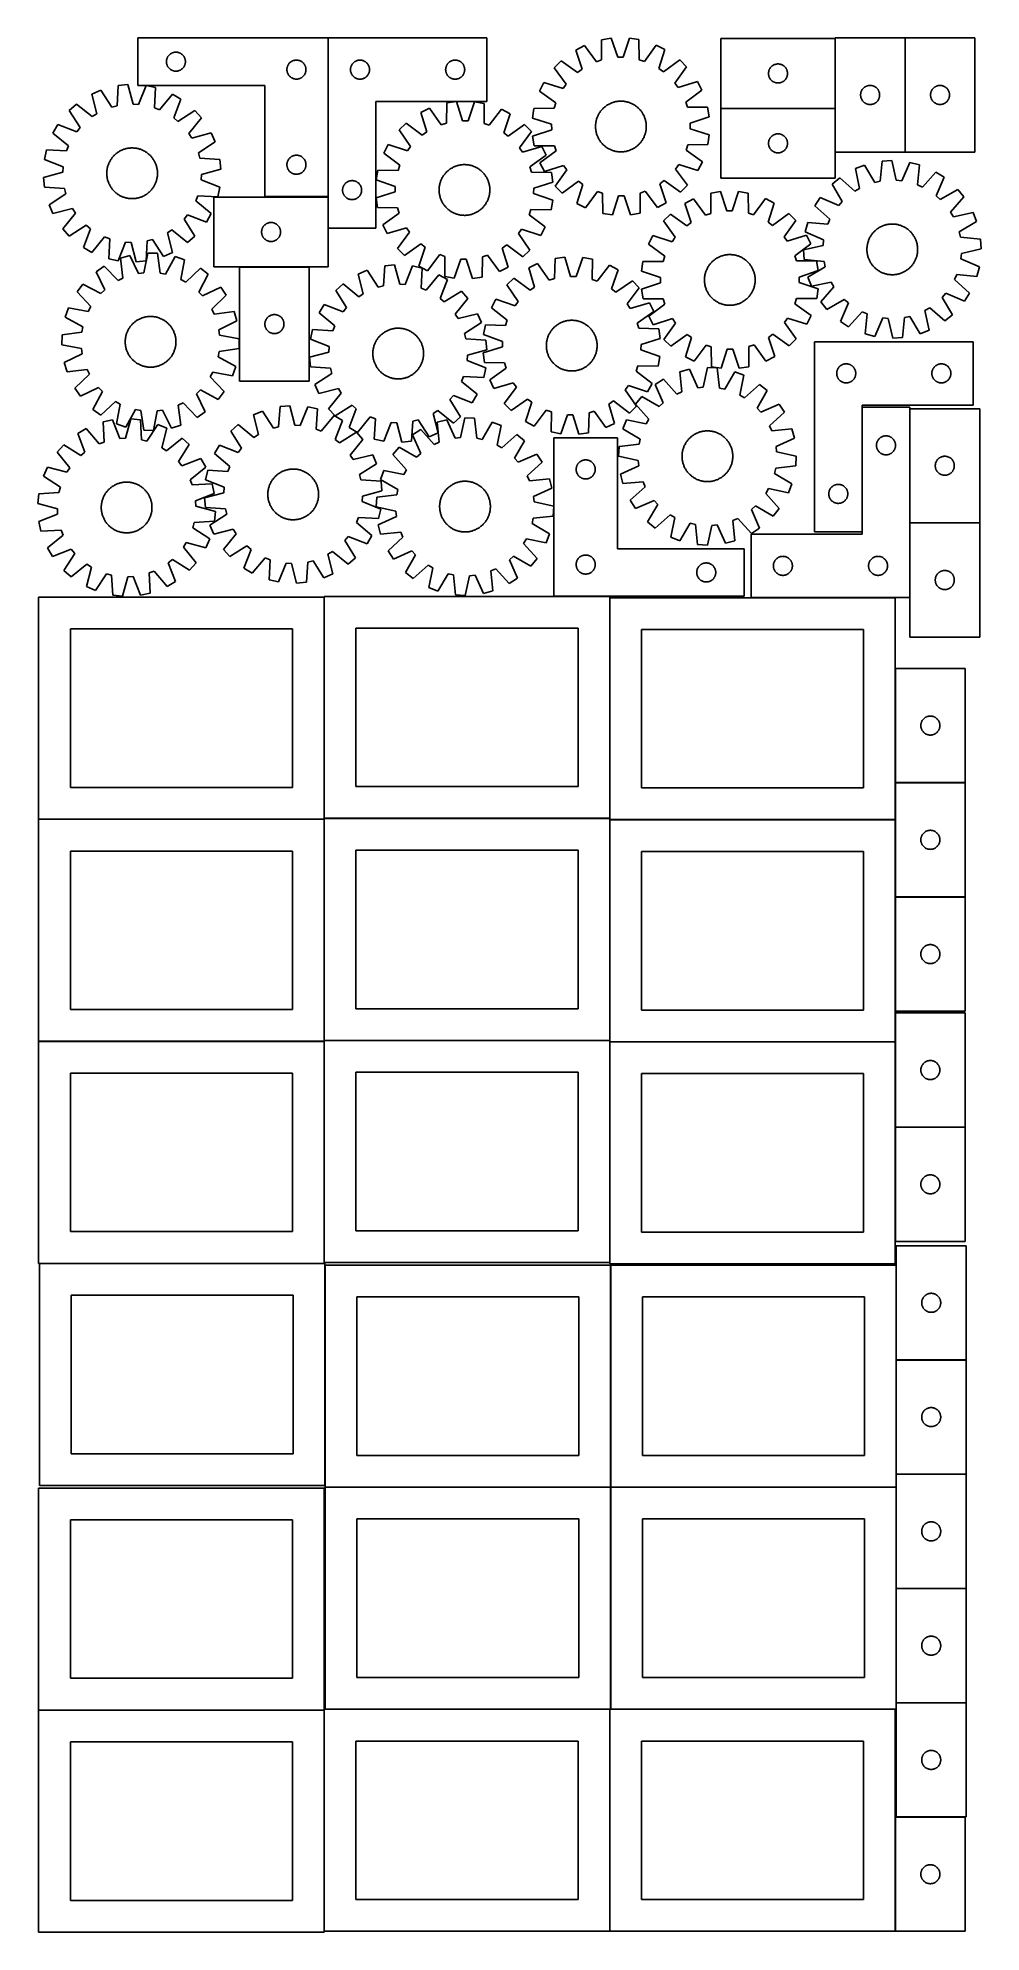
# Model space of a CAD drawing. Header units: millimetres. Extents: x 7 to 1493, y 7 to 2993.
import ezdxf

# ---------------------------------------------------------------- set-up
doc = ezdxf.new("R2010")
doc.units = ezdxf.units.MM
doc.layers.add('COMMON', color=5, linetype='CONTINUOUS', true_color=0x0000ff)
doc.layers.add('CUT', color=7, linetype='CONTINUOUS', true_color=0x000000)

msp = doc.modelspace()

# ---------------------------------------------------------------- linework, layer by layer
at = {"layer": 'COMMON'}
for p, q in [((464.325769, 2993.408991), (464.325769, 2743.470527)), ((1263.418369, 2992.370179), (1263.418369, 2882.370179)), ((1373.618371, 2813.482973), (1373.618371, 2993.482973)), ((1083.318369, 2882.270178), (1263.318369, 2882.270178)), ((1263.418369, 2882.170178), (1263.418369, 2813.482973)), ((464.32577, 2693.408991), (464.32577, 2742.383856)), ((324.502134, 2632.283855), (434.502134, 2632.283855)), ((1305.904269, 2410.969182), (1305.904269, 2214.451471)), ((1381.10427, 2408.794492), (1381.10427, 2228.794492)), ((1381.10427, 2228.594491), (1381.10427, 2110.969182)), ((1381.204271, 2228.694491), (1491.204271, 2228.694491)), ((457.949575, 2111.499046), (457.949575, 1762.823825)), ((908.049576, 2112.923826), (820.154052, 2112.923826)), ((908.149576, 2110.769181), (908.149576, 1762.823825)), ((1358.249577, 2110.869182), (1131.00427, 2110.869182)), ((1358.349577, 1999.122965), (1358.349577, 1819.122965)), ((1358.349577, 1818.922964), (1358.349577, 1760.769181)), ((1468.449578, 1819.022965), (1358.449578, 1819.022965)), ((458.049576, 1762.723824), (908.049576, 1762.723824)), ((7.849575, 1761.399045), (457.849575, 1761.399045)), ((457.949575, 1761.299045), (457.949575, 1412.623824)), ((908.149576, 1760.56918), (908.149576, 1412.623824)), ((908.249577, 1760.66918), (1358.249577, 1760.66918)), ((1358.349577, 1760.56918), (1358.349577, 1638.922964)), ((1358.349577, 1638.722963), (1358.349577, 1458.722963)), ((1358.449578, 1638.822963), (1468.449578, 1638.822963)), ((1358.349577, 1455.873404), (1358.349577, 1410.56918)), ((457.849575, 1411.199045), (7.849575, 1411.199045)), ((457.949576, 1062.423823), (457.949576, 1411.099044)), ((458.049576, 1412.523823), (908.049576, 1412.523823)), ((908.149576, 1410.369179), (908.149576, 1062.423823)), ((908.249577, 1410.469179), (1358.249577, 1410.469179)), ((1358.349577, 1410.369179), (1358.349577, 1275.873404)), ((1358.349577, 1275.673403), (1358.349577, 1095.673403)), ((1358.449578, 1275.773403), (1468.449578, 1275.773403)), ((9.174232, 1060.999043), (457.849575, 1060.999043)), ((459.274232, 1058.249546), (459.274232, 710.899043)), ((909.474233, 1058.249546), (909.474233, 708.249546)), ((1359.674234, 1058.249546), (1359.674234, 908.849567)), ((1359.674234, 908.649566), (1359.674234, 728.649566)), ((1359.774235, 908.749566), (1469.774235, 908.749566)), ((1359.674234, 728.449565), (1359.674234, 708.249546)), ((1359.774235, 728.549565), (1469.774235, 728.549565)), ((459.374233, 708.149545), (909.374233, 708.149545)), ((909.474233, 708.049545), (909.474233, 358.049545)), ((909.574234, 708.149545), (1359.574234, 708.149545)), ((1359.674234, 708.049545), (1359.674234, 548.449565)), ((1359.674234, 548.249564), (1359.674234, 368.249564)), ((1359.774235, 548.349564), (1469.774235, 548.349564)), ((1359.674234, 368.049563), (1359.674234, 358.049545)), ((1359.774235, 368.149563), (1469.774235, 368.149563)), ((7.849575, 356.62478), (457.849575, 356.62478)), ((457.949575, 356.52478), (457.949575, 7.849544)), ((459.374233, 357.949544), (908.049576, 357.949544)), ((908.149576, 357.849544), (908.149576, 7.849544)), ((909.574234, 357.949544), (1358.249577, 357.949544)), ((1358.349577, 187.849544), (1358.349577, 7.849544)), ((1359.774235, 187.949544), (1468.449578, 187.949544))]:
    msp.add_line(p, q, dxfattribs=at)
at = {"layer": 'CUT'}
for p, q in [((464.225769, 2993.470527), (164.225769, 2993.470527)), ((164.225769, 2993.470527), (164.225769, 2918.470527)), ((464.225769, 2743.470527), (464.225769, 2993.470527)), ((464.42577, 2993.408991), (464.42577, 2693.408991)), ((714.42577, 2993.408991), (464.42577, 2993.408991)), ((714.42577, 2893.408991), (714.42577, 2993.408991)), ((910.420193, 2992.906478), (895.240504, 2990.394983)), ((895.240504, 2990.394983), (895.283982, 2958.63065)), ((920.609854, 2962.820841), (910.420193, 2992.906478)), ((938.958364, 2993.102995), (929.183995, 2962.879883)), ((954.1712, 2990.800786), (938.958364, 2993.102995)), ((954.565171, 2959.038867), (954.1712, 2990.800786)), ((1263.318369, 2992.370179), (1083.318369, 2992.370179)), ((1083.318369, 2992.370179), (1083.318369, 2882.370179)), ((1263.318369, 2882.370179), (1263.318369, 2992.370179)), ((1373.51837, 2993.482973), (1263.51837, 2993.482973)), ((1263.51837, 2993.482973), (1263.51837, 2813.482973)), ((1373.51837, 2813.482973), (1373.51837, 2993.482973)), ((1483.718371, 2993.482973), (1373.718371, 2993.482973)), ((1373.718371, 2993.482973), (1373.718371, 2813.482973)), ((1483.718371, 2813.482973), (1483.718371, 2993.482973)), ((209.245658, 2956.742708), (209.305271, 2957.512842)), ((209.305271, 2957.512842), (209.404451, 2958.278885)), ((209.404451, 2958.278885), (209.542934, 2959.038808)), ((209.542934, 2959.038808), (209.720353, 2959.790593)), ((209.720353, 2959.790593), (209.936238, 2960.532249)), ((209.936238, 2960.532249), (210.190017, 2961.261808)), ((210.190017, 2961.261808), (210.481015, 2961.977335)), ((210.481015, 2961.977335), (210.808463, 2962.676934)), ((210.808463, 2962.676934), (211.17149, 2963.358748)), ((211.17149, 2963.358748), (211.569136, 2964.02097)), ((211.569136, 2964.02097), (212.000344, 2964.661843)), ((212.000344, 2964.661843), (212.463972, 2965.279669)), ((212.463972, 2965.279669), (212.95879, 2965.872808)), ((212.95879, 2965.872808), (213.483486, 2966.439689)), ((213.483486, 2966.439689), (214.036669, 2966.978807)), ((214.036669, 2966.978807), (214.616871, 2967.488733)), ((214.616871, 2967.488733), (215.222555, 2967.968115)), ((215.222555, 2967.968115), (215.852113, 2968.415682)), ((215.852113, 2968.415682), (216.503877, 2968.830246)), ((216.503877, 2968.830246), (217.176118, 2969.210709)), ((217.176118, 2969.210709), (217.867053, 2969.556061)), ((217.867053, 2969.556061), (218.574851, 2969.865386)), ((218.574851, 2969.865386), (219.297633, 2970.137865)), ((219.297633, 2970.137865), (220.033484, 2970.372775)), ((220.033484, 2970.372775), (220.780453, 2970.569492)), ((220.780453, 2970.569492), (221.536558, 2970.727496)), ((221.536558, 2970.727496), (222.299794, 2970.846367)), ((222.299794, 2970.846367), (223.068137, 2970.92579)), ((223.068137, 2970.92579), (223.83955, 2970.965554)), ((223.83955, 2970.965554), (224.611988, 2970.965554)), ((224.611988, 2970.965554), (225.383401, 2970.92579)), ((225.383401, 2970.92579), (226.151744, 2970.846367)), ((226.151744, 2970.846367), (226.91498, 2970.727496)), ((226.91498, 2970.727496), (227.671085, 2970.569492)), ((227.671085, 2970.569492), (228.418053, 2970.372775)), ((228.418053, 2970.372775), (229.153905, 2970.137865)), ((229.153905, 2970.137865), (229.876687, 2969.865386)), ((229.876687, 2969.865386), (230.584485, 2969.556061)), ((230.584485, 2969.556061), (231.27542, 2969.210709)), ((231.27542, 2969.210709), (231.947661, 2968.830246)), ((231.947661, 2968.830246), (232.599425, 2968.415682)), ((232.599425, 2968.415682), (233.228983, 2967.968115)), ((233.228983, 2967.968115), (233.834667, 2967.488733)), ((233.834667, 2967.488733), (234.414869, 2966.978807)), ((234.414869, 2966.978807), (234.968052, 2966.439689)), ((234.968052, 2966.439689), (235.492748, 2965.872808)), ((235.492748, 2965.872808), (235.987566, 2965.279669)), ((235.987566, 2965.279669), (236.451194, 2964.661843)), ((236.451194, 2964.661843), (236.882402, 2964.02097)), ((236.882402, 2964.02097), (237.280048, 2963.358748)), ((237.280048, 2963.358748), (237.643075, 2962.676934)), ((237.643075, 2962.676934), (237.970523, 2961.977335)), ((237.970523, 2961.977335), (238.261521, 2961.261808)), ((238.261521, 2961.261808), (238.5153, 2960.532249)), ((238.5153, 2960.532249), (238.731185, 2959.790593)), ((238.731185, 2959.790593), (238.908604, 2959.038808)), ((238.908604, 2959.038808), (239.047087, 2958.278885)), ((239.047087, 2958.278885), (239.146267, 2957.512842)), ((239.146267, 2957.512842), (239.20588, 2956.742708)), ((407.867053, 2957.056061), (408.574851, 2957.365386)), ((408.574851, 2957.365386), (409.297633, 2957.637865)), ((409.297633, 2957.637865), (410.033484, 2957.872775)), ((410.033484, 2957.872775), (410.780453, 2958.069492)), ((410.780453, 2958.069492), (411.536558, 2958.227496)), ((411.536558, 2958.227496), (412.299794, 2958.346367)), ((412.299794, 2958.346367), (413.068137, 2958.42579)), ((413.068137, 2958.42579), (413.83955, 2958.465554)), ((413.83955, 2958.465554), (414.611988, 2958.465554)), ((414.611988, 2958.465554), (415.383401, 2958.42579)), ((415.383401, 2958.42579), (416.151744, 2958.346367)), ((416.151744, 2958.346367), (416.91498, 2958.227496)), ((416.91498, 2958.227496), (417.671085, 2958.069492)), ((417.671085, 2958.069492), (418.418053, 2957.872775)), ((418.418053, 2957.872775), (419.153905, 2957.637865)), ((419.153905, 2957.637865), (419.876687, 2957.365386)), ((419.876687, 2957.365386), (420.584485, 2957.056061)), ((507.719363, 2956.826297), (508.418961, 2957.153744)), ((508.418961, 2957.153744), (509.134489, 2957.444743)), ((509.134489, 2957.444743), (509.864047, 2957.698521)), ((509.864047, 2957.698521), (510.605703, 2957.914406)), ((510.605703, 2957.914406), (511.357489, 2958.091826)), ((511.357489, 2958.091826), (512.117411, 2958.230309)), ((512.117411, 2958.230309), (512.883455, 2958.329489)), ((512.883455, 2958.329489), (513.653589, 2958.389102)), ((513.653589, 2958.389102), (514.42577, 2958.408991)), ((514.42577, 2958.408991), (515.197951, 2958.389102)), ((515.197951, 2958.389102), (515.968085, 2958.329489)), ((515.968085, 2958.329489), (516.734129, 2958.230309)), ((516.734129, 2958.230309), (517.494051, 2958.091826)), ((517.494051, 2958.091826), (518.245837, 2957.914406)), ((518.245837, 2957.914406), (518.987492, 2957.698521)), ((518.987492, 2957.698521), (519.717051, 2957.444743)), ((519.717051, 2957.444743), (520.432579, 2957.153744)), ((520.432579, 2957.153744), (521.132177, 2956.826297)), ((657.719363, 2956.826297), (658.418961, 2957.153744)), ((658.418961, 2957.153744), (659.134489, 2957.444743)), ((659.134489, 2957.444743), (659.864047, 2957.698521)), ((659.864047, 2957.698521), (660.605703, 2957.914406)), ((660.605703, 2957.914406), (661.357489, 2958.091826)), ((661.357489, 2958.091826), (662.117411, 2958.230309)), ((662.117411, 2958.230309), (662.883455, 2958.329489)), ((662.883455, 2958.329489), (663.653589, 2958.389102)), ((663.653589, 2958.389102), (664.42577, 2958.408991)), ((664.42577, 2958.408991), (665.197951, 2958.389102)), ((665.197951, 2958.389102), (665.968085, 2958.329489)), ((665.968085, 2958.329489), (666.734129, 2958.230309)), ((666.734129, 2958.230309), (667.494051, 2958.091826)), ((667.494051, 2958.091826), (668.245837, 2957.914406)), ((668.245837, 2957.914406), (668.987492, 2957.698521)), ((668.987492, 2957.698521), (669.717051, 2957.444743)), ((669.717051, 2957.444743), (670.432579, 2957.153744)), ((670.432579, 2957.153744), (671.132177, 2956.826297)), ((831.526815, 2957.376648), (820.722409, 2946.422409)), ((857.454318, 2939.026189), (831.526815, 2957.376648)), ((868.159818, 2981.389305), (854.499171, 2974.30995)), ((854.499171, 2974.30995), (864.356239, 2944.113709)), ((887.147735, 2955.924942), (868.159818, 2981.389305)), ((895.283982, 2958.63065), (887.147735, 2955.924942)), ((929.183995, 2962.879883), (920.609854, 2962.820841)), ((962.737908, 2956.445464), (954.565171, 2959.038867)), ((981.373341, 2982.168905), (962.737908, 2956.445464)), ((995.130186, 2975.27835), (981.373341, 2982.168905)), ((985.689902, 2944.949225), (995.130186, 2975.27835)), ((1018.333561, 2958.663019), (992.661231, 2939.957238)), ((1029.2878, 2947.858613), (1018.333561, 2958.663019)), ((209.225769, 2955.970527), (209.245658, 2956.742708)), ((209.245658, 2955.198345), (209.225769, 2955.970527)), ((209.305271, 2954.428212), (209.245658, 2955.198345)), ((209.404451, 2953.662168), (209.305271, 2954.428212)), ((209.542934, 2952.902246), (209.404451, 2953.662168)), ((209.720353, 2952.15046), (209.542934, 2952.902246)), ((209.936238, 2951.408804), (209.720353, 2952.15046)), ((210.190017, 2950.679245), (209.936238, 2951.408804)), ((210.481015, 2949.963718), (210.190017, 2950.679245)), ((210.808463, 2949.26412), (210.481015, 2949.963718)), ((211.17149, 2948.582306), (210.808463, 2949.26412)), ((211.569136, 2947.920084), (211.17149, 2948.582306)), ((212.000344, 2947.27921), (211.569136, 2947.920084)), ((212.463972, 2946.661384), (212.000344, 2947.27921)), ((212.95879, 2946.068245), (212.463972, 2946.661384)), ((213.483486, 2945.501364), (212.95879, 2946.068245)), ((214.036669, 2944.962246), (213.483486, 2945.501364)), ((214.616871, 2944.45232), (214.036669, 2944.962246)), ((215.222555, 2943.972938), (214.616871, 2944.45232)), ((215.852113, 2943.525371), (215.222555, 2943.972938)), ((216.503877, 2943.110807), (215.852113, 2943.525371)), ((217.176118, 2942.730345), (216.503877, 2943.110807)), ((217.867053, 2942.384993), (217.176118, 2942.730345)), ((218.574851, 2942.075667), (217.867053, 2942.384993)), ((219.297633, 2941.803188), (218.574851, 2942.075667)), ((220.033484, 2941.568279), (219.297633, 2941.803188)), ((220.780453, 2941.371561), (220.033484, 2941.568279)), ((221.536558, 2941.213557), (220.780453, 2941.371561)), ((222.299794, 2941.094687), (221.536558, 2941.213557)), ((223.068137, 2941.015264), (222.299794, 2941.094687)), ((223.83955, 2940.9755), (223.068137, 2941.015264)), ((224.611988, 2940.9755), (223.83955, 2940.9755)), ((225.383401, 2941.015264), (224.611988, 2940.9755)), ((226.151744, 2941.094687), (225.383401, 2941.015264)), ((226.91498, 2941.213557), (226.151744, 2941.094687)), ((227.671085, 2941.371561), (226.91498, 2941.213557)), ((228.418053, 2941.568279), (227.671085, 2941.371561)), ((229.153905, 2941.803188), (228.418053, 2941.568279)), ((229.876687, 2942.075667), (229.153905, 2941.803188)), ((230.584485, 2942.384993), (229.876687, 2942.075667)), ((231.27542, 2942.730345), (230.584485, 2942.384993)), ((231.947661, 2943.110807), (231.27542, 2942.730345)), ((232.599425, 2943.525371), (231.947661, 2943.110807)), ((233.228983, 2943.972938), (232.599425, 2943.525371)), ((233.834667, 2944.45232), (233.228983, 2943.972938)), ((234.414869, 2944.962246), (233.834667, 2944.45232)), ((234.968052, 2945.501364), (234.414869, 2944.962246)), ((235.492748, 2946.068245), (234.968052, 2945.501364)), ((235.987566, 2946.661384), (235.492748, 2946.068245)), ((236.451194, 2947.27921), (235.987566, 2946.661384)), ((236.882402, 2947.920084), (236.451194, 2947.27921)), ((237.280048, 2948.582306), (236.882402, 2947.920084)), ((237.643075, 2949.26412), (237.280048, 2948.582306)), ((237.970523, 2949.963718), (237.643075, 2949.26412)), ((238.261521, 2950.679245), (237.970523, 2949.963718)), ((238.5153, 2951.408804), (238.261521, 2950.679245)), ((238.731185, 2952.15046), (238.5153, 2951.408804)), ((238.908604, 2952.902246), (238.731185, 2952.15046)), ((239.047087, 2953.662168), (238.908604, 2952.902246)), ((239.146267, 2954.428212), (239.047087, 2953.662168)), ((239.20588, 2955.198345), (239.146267, 2954.428212)), ((239.20588, 2956.742708), (239.225769, 2955.970527)), ((239.225769, 2955.970527), (239.20588, 2955.198345)), ((399.225769, 2943.470527), (399.245658, 2944.242708)), ((399.245658, 2942.698345), (399.225769, 2943.470527)), ((399.245658, 2944.242708), (399.305271, 2945.012842)), ((399.305271, 2941.928212), (399.245658, 2942.698345)), ((399.305271, 2945.012842), (399.404451, 2945.778885)), ((399.404451, 2941.162168), (399.305271, 2941.928212)), ((399.404451, 2945.778885), (399.542934, 2946.538808)), ((399.542934, 2940.402246), (399.404451, 2941.162168)), ((399.542934, 2946.538808), (399.720353, 2947.290593)), ((399.720353, 2939.65046), (399.542934, 2940.402246)), ((399.720353, 2947.290593), (399.936238, 2948.032249)), ((399.936238, 2938.908804), (399.720353, 2939.65046)), ((399.936238, 2948.032249), (400.190017, 2948.761808)), ((400.190017, 2938.179245), (399.936238, 2938.908804)), ((400.190017, 2948.761808), (400.481015, 2949.477335)), ((400.481015, 2937.463718), (400.190017, 2938.179245)), ((400.481015, 2949.477335), (400.808463, 2950.176934)), ((400.808463, 2936.76412), (400.481015, 2937.463718)), ((400.808463, 2950.176934), (401.17149, 2950.858748)), ((401.17149, 2936.082306), (400.808463, 2936.76412)), ((401.17149, 2950.858748), (401.569136, 2951.52097)), ((401.569136, 2935.420084), (401.17149, 2936.082306)), ((401.569136, 2951.52097), (402.000344, 2952.161843)), ((402.000344, 2934.77921), (401.569136, 2935.420084)), ((402.000344, 2952.161843), (402.463972, 2952.779669)), ((402.463972, 2934.161384), (402.000344, 2934.77921)), ((402.463972, 2952.779669), (402.95879, 2953.372808)), ((402.95879, 2933.568245), (402.463972, 2934.161384)), ((402.95879, 2953.372808), (403.483486, 2953.939689)), ((403.483486, 2933.001364), (402.95879, 2933.568245)), ((403.483486, 2953.939689), (404.036669, 2954.478807)), ((404.036669, 2932.462246), (403.483486, 2933.001364)), ((404.036669, 2954.478807), (404.616871, 2954.988733)), ((404.616871, 2931.95232), (404.036669, 2932.462246)), ((404.616871, 2954.988733), (405.222555, 2955.468115)), ((405.222555, 2931.472938), (404.616871, 2931.95232)), ((405.222555, 2955.468115), (405.852113, 2955.915682)), ((405.852113, 2931.025371), (405.222555, 2931.472938)), ((405.852113, 2955.915682), (406.503877, 2956.330246)), ((406.503877, 2930.610807), (405.852113, 2931.025371)), ((406.503877, 2956.330246), (407.176118, 2956.710709)), ((407.176118, 2930.230345), (406.503877, 2930.610807)), ((407.176118, 2956.710709), (407.867053, 2957.056061)), ((407.867053, 2929.884993), (407.176118, 2930.230345)), ((408.574851, 2929.575667), (407.867053, 2929.884993)), ((409.297633, 2929.303188), (408.574851, 2929.575667)), ((410.033484, 2929.068279), (409.297633, 2929.303188)), ((410.780453, 2928.871561), (410.033484, 2929.068279)), ((411.536558, 2928.713557), (410.780453, 2928.871561)), ((412.299794, 2928.594687), (411.536558, 2928.713557)), ((413.068137, 2928.515264), (412.299794, 2928.594687)), ((413.83955, 2928.4755), (413.068137, 2928.515264)), ((414.611988, 2928.4755), (413.83955, 2928.4755)), ((415.383401, 2928.515264), (414.611988, 2928.4755)), ((416.151744, 2928.594687), (415.383401, 2928.515264)), ((416.91498, 2928.713557), (416.151744, 2928.594687)), ((417.671085, 2928.871561), (416.91498, 2928.713557)), ((418.418053, 2929.068279), (417.671085, 2928.871561)), ((419.153905, 2929.303188), (418.418053, 2929.068279)), ((419.876687, 2929.575667), (419.153905, 2929.303188)), ((420.584485, 2929.884993), (419.876687, 2929.575667)), ((420.584485, 2957.056061), (421.27542, 2956.710709)), ((421.27542, 2930.230345), (420.584485, 2929.884993)), ((421.27542, 2956.710709), (421.947661, 2956.330246)), ((421.947661, 2930.610807), (421.27542, 2930.230345)), ((421.947661, 2956.330246), (422.599425, 2955.915682)), ((422.599425, 2931.025371), (421.947661, 2930.610807)), ((422.599425, 2955.915682), (423.228983, 2955.468115)), ((423.228983, 2931.472938), (422.599425, 2931.025371)), ((423.228983, 2955.468115), (423.834667, 2954.988733)), ((423.834667, 2931.95232), (423.228983, 2931.472938)), ((423.834667, 2954.988733), (424.414869, 2954.478807)), ((424.414869, 2932.462246), (423.834667, 2931.95232)), ((424.414869, 2954.478807), (424.968052, 2953.939689)), ((424.968052, 2933.001364), (424.414869, 2932.462246)), ((424.968052, 2953.939689), (425.492748, 2953.372808)), ((425.492748, 2933.568245), (424.968052, 2933.001364)), ((425.492748, 2953.372808), (425.987566, 2952.779669)), ((425.987566, 2934.161384), (425.492748, 2933.568245)), ((425.987566, 2952.779669), (426.451194, 2952.161843)), ((426.451194, 2934.77921), (425.987566, 2934.161384)), ((426.451194, 2952.161843), (426.882402, 2951.52097)), ((426.882402, 2935.420084), (426.451194, 2934.77921)), ((426.882402, 2951.52097), (427.280048, 2950.858748)), ((427.280048, 2936.082306), (426.882402, 2935.420084)), ((427.280048, 2950.858748), (427.643075, 2950.176934)), ((427.643075, 2936.76412), (427.280048, 2936.082306)), ((427.643075, 2950.176934), (427.970523, 2949.477335)), ((427.970523, 2937.463718), (427.643075, 2936.76412)), ((427.970523, 2949.477335), (428.261521, 2948.761808)), ((428.261521, 2938.179245), (427.970523, 2937.463718)), ((428.261521, 2948.761808), (428.5153, 2948.032249)), ((428.5153, 2938.908804), (428.261521, 2938.179245)), ((428.5153, 2948.032249), (428.731185, 2947.290593)), ((428.731185, 2939.65046), (428.5153, 2938.908804)), ((428.731185, 2947.290593), (428.908604, 2946.538808)), ((428.908604, 2940.402246), (428.731185, 2939.65046)), ((428.908604, 2946.538808), (429.047087, 2945.778885)), ((429.047087, 2941.162168), (428.908604, 2940.402246)), ((429.047087, 2945.778885), (429.146267, 2945.012842)), ((429.146267, 2941.928212), (429.047087, 2941.162168)), ((429.146267, 2945.012842), (429.20588, 2944.242708)), ((429.20588, 2942.698345), (429.146267, 2941.928212)), ((429.20588, 2944.242708), (429.225769, 2943.470527)), ((429.225769, 2943.470527), (429.20588, 2942.698345)), ((499.430743, 2943.795209), (499.470507, 2944.566622)), ((499.430743, 2943.022772), (499.430743, 2943.795209)), ((499.470507, 2942.251359), (499.430743, 2943.022772)), ((499.470507, 2944.566622), (499.54993, 2945.334966)), ((499.54993, 2941.483015), (499.470507, 2942.251359)), ((499.54993, 2945.334966), (499.668801, 2946.098202)), ((499.668801, 2940.719779), (499.54993, 2941.483015)), ((499.668801, 2946.098202), (499.826804, 2946.854307)), ((499.826804, 2939.963674), (499.668801, 2940.719779)), ((499.826804, 2946.854307), (500.023522, 2947.601275)), ((500.023522, 2939.216706), (499.826804, 2939.963674)), ((500.023522, 2947.601275), (500.258432, 2948.337126)), ((500.258432, 2938.480855), (500.023522, 2939.216706)), ((500.258432, 2948.337126), (500.53091, 2949.059909)), ((500.53091, 2937.758072), (500.258432, 2938.480855)), ((500.53091, 2949.059909), (500.840236, 2949.767706)), ((500.840236, 2937.050275), (500.53091, 2937.758072)), ((500.840236, 2949.767706), (501.185588, 2950.458642)), ((501.185588, 2936.359339), (500.840236, 2937.050275)), ((501.185588, 2950.458642), (501.566051, 2951.130883)), ((501.566051, 2935.687098), (501.185588, 2936.359339)), ((501.566051, 2951.130883), (501.980615, 2951.782646)), ((501.980615, 2935.035335), (501.566051, 2935.687098)), ((501.980615, 2951.782646), (502.428181, 2952.412205)), ((502.428181, 2934.405776), (501.980615, 2935.035335)), ((502.428181, 2952.412205), (502.907563, 2953.017888)), ((502.907563, 2933.800093), (502.428181, 2934.405776)), ((502.907563, 2953.017888), (503.417489, 2953.598091)), ((503.417489, 2933.21989), (502.907563, 2933.800093)), ((503.417489, 2953.598091), (503.956608, 2954.151273)), ((503.956608, 2932.666708), (503.417489, 2933.21989)), ((503.956608, 2954.151273), (504.523488, 2954.675969)), ((504.523488, 2932.142012), (503.956608, 2932.666708)), ((504.523488, 2954.675969), (505.116628, 2955.170788)), ((505.116628, 2931.647193), (504.523488, 2932.142012)), ((505.116628, 2955.170788), (505.734454, 2955.634416)), ((505.734454, 2931.183565), (505.116628, 2931.647193)), ((505.734454, 2955.634416), (506.375327, 2956.065624)), ((506.375327, 2930.752357), (505.734454, 2931.183565)), ((506.375327, 2956.065624), (507.037549, 2956.463269)), ((507.037549, 2930.354712), (506.375327, 2930.752357)), ((507.037549, 2956.463269), (507.719363, 2956.826297)), ((507.719363, 2929.991684), (507.037549, 2930.354712)), ((508.418961, 2929.664237), (507.719363, 2929.991684)), ((509.134489, 2929.373238), (508.418961, 2929.664237)), ((509.864047, 2929.11946), (509.134489, 2929.373238)), ((510.605703, 2928.903575), (509.864047, 2929.11946)), ((511.357489, 2928.726155), (510.605703, 2928.903575)), ((512.117411, 2928.587672), (511.357489, 2928.726155)), ((512.883455, 2928.488492), (512.117411, 2928.587672)), ((513.653589, 2928.428879), (512.883455, 2928.488492)), ((514.42577, 2928.408991), (513.653589, 2928.428879)), ((515.197951, 2928.428879), (514.42577, 2928.408991)), ((515.968085, 2928.488492), (515.197951, 2928.428879)), ((516.734129, 2928.587672), (515.968085, 2928.488492)), ((517.494051, 2928.726155), (516.734129, 2928.587672)), ((518.245837, 2928.903575), (517.494051, 2928.726155)), ((518.987492, 2929.11946), (518.245837, 2928.903575)), ((519.717051, 2929.373238), (518.987492, 2929.11946)), ((520.432579, 2929.664237), (519.717051, 2929.373238)), ((521.132177, 2929.991684), (520.432579, 2929.664237)), ((521.132177, 2956.826297), (521.813991, 2956.463269)), ((521.813991, 2930.354712), (521.132177, 2929.991684)), ((521.813991, 2956.463269), (522.476213, 2956.065624)), ((522.476213, 2930.752357), (521.813991, 2930.354712)), ((522.476213, 2956.065624), (523.117086, 2955.634416)), ((523.117086, 2931.183565), (522.476213, 2930.752357)), ((523.117086, 2955.634416), (523.734912, 2955.170788)), ((523.734912, 2931.647193), (523.117086, 2931.183565)), ((523.734912, 2955.170788), (524.328052, 2954.675969)), ((524.328052, 2932.142012), (523.734912, 2931.647193)), ((524.328052, 2954.675969), (524.894932, 2954.151273)), ((524.894932, 2932.666708), (524.328052, 2932.142012)), ((524.894932, 2954.151273), (525.43405, 2953.598091)), ((525.43405, 2933.21989), (524.894932, 2932.666708)), ((525.43405, 2953.598091), (525.943977, 2953.017888)), ((525.943977, 2933.800093), (525.43405, 2933.21989)), ((525.943977, 2953.017888), (526.423359, 2952.412205)), ((526.423359, 2934.405776), (525.943977, 2933.800093)), ((526.423359, 2952.412205), (526.870925, 2951.782646)), ((526.870925, 2935.035335), (526.423359, 2934.405776)), ((526.870925, 2951.782646), (527.285489, 2951.130883)), ((527.285489, 2935.687098), (526.870925, 2935.035335)), ((527.285489, 2951.130883), (527.665952, 2950.458642)), ((527.665952, 2936.359339), (527.285489, 2935.687098)), ((527.665952, 2950.458642), (528.011304, 2949.767706)), ((528.011304, 2937.050275), (527.665952, 2936.359339)), ((528.011304, 2949.767706), (528.320629, 2949.059909)), ((528.320629, 2937.758072), (528.011304, 2937.050275)), ((528.320629, 2949.059909), (528.593108, 2948.337126)), ((528.593108, 2938.480855), (528.320629, 2937.758072)), ((528.593108, 2948.337126), (528.828018, 2947.601275)), ((528.828018, 2939.216706), (528.593108, 2938.480855)), ((528.828018, 2947.601275), (529.024736, 2946.854307)), ((529.024736, 2939.963674), (528.828018, 2939.216706)), ((529.024736, 2946.854307), (529.182739, 2946.098202)), ((529.182739, 2940.719779), (529.024736, 2939.963674)), ((529.182739, 2946.098202), (529.30161, 2945.334966)), ((529.30161, 2941.483015), (529.182739, 2940.719779)), ((529.30161, 2945.334966), (529.381033, 2944.566622)), ((529.381033, 2942.251359), (529.30161, 2941.483015)), ((529.381033, 2944.566622), (529.420797, 2943.795209)), ((529.420797, 2943.022772), (529.381033, 2942.251359)), ((529.420797, 2943.795209), (529.420797, 2943.022772)), ((649.430743, 2943.795209), (649.470507, 2944.566622)), ((649.430743, 2943.022772), (649.430743, 2943.795209)), ((649.470507, 2942.251359), (649.430743, 2943.022772)), ((649.470507, 2944.566622), (649.54993, 2945.334966)), ((649.54993, 2941.483015), (649.470507, 2942.251359)), ((649.54993, 2945.334966), (649.668801, 2946.098202)), ((649.668801, 2940.719779), (649.54993, 2941.483015)), ((649.668801, 2946.098202), (649.826804, 2946.854307)), ((649.826804, 2939.963674), (649.668801, 2940.719779)), ((649.826804, 2946.854307), (650.023522, 2947.601275)), ((650.023522, 2939.216706), (649.826804, 2939.963674)), ((650.023522, 2947.601275), (650.258432, 2948.337126)), ((650.258432, 2938.480855), (650.023522, 2939.216706)), ((650.258432, 2948.337126), (650.53091, 2949.059909)), ((650.53091, 2937.758072), (650.258432, 2938.480855)), ((650.53091, 2949.059909), (650.840236, 2949.767706)), ((650.840236, 2937.050275), (650.53091, 2937.758072)), ((650.840236, 2949.767706), (651.185588, 2950.458642)), ((651.185588, 2936.359339), (650.840236, 2937.050275)), ((651.185588, 2950.458642), (651.566051, 2951.130883)), ((651.566051, 2935.687098), (651.185588, 2936.359339)), ((651.566051, 2951.130883), (651.980615, 2951.782646)), ((651.980615, 2935.035335), (651.566051, 2935.687098)), ((651.980615, 2951.782646), (652.428181, 2952.412205)), ((652.428181, 2934.405776), (651.980615, 2935.035335)), ((652.428181, 2952.412205), (652.907563, 2953.017888)), ((652.907563, 2933.800093), (652.428181, 2934.405776)), ((652.907563, 2953.017888), (653.417489, 2953.598091)), ((653.417489, 2933.21989), (652.907563, 2933.800093)), ((653.417489, 2953.598091), (653.956608, 2954.151273)), ((653.956608, 2932.666708), (653.417489, 2933.21989)), ((653.956608, 2954.151273), (654.523488, 2954.675969)), ((654.523488, 2932.142012), (653.956608, 2932.666708)), ((654.523488, 2954.675969), (655.116628, 2955.170788)), ((655.116628, 2931.647193), (654.523488, 2932.142012)), ((655.116628, 2955.170788), (655.734454, 2955.634416)), ((655.734454, 2931.183565), (655.116628, 2931.647193)), ((655.734454, 2955.634416), (656.375327, 2956.065624)), ((656.375327, 2930.752357), (655.734454, 2931.183565)), ((656.375327, 2956.065624), (657.037549, 2956.463269)), ((657.037549, 2930.354712), (656.375327, 2930.752357)), ((657.037549, 2956.463269), (657.719363, 2956.826297)), ((657.719363, 2929.991684), (657.037549, 2930.354712)), ((658.418961, 2929.664237), (657.719363, 2929.991684)), ((659.134489, 2929.373238), (658.418961, 2929.664237)), ((659.864047, 2929.11946), (659.134489, 2929.373238)), ((660.605703, 2928.903575), (659.864047, 2929.11946)), ((661.357489, 2928.726155), (660.605703, 2928.903575)), ((662.117411, 2928.587672), (661.357489, 2928.726155)), ((662.883455, 2928.488492), (662.117411, 2928.587672)), ((663.653589, 2928.428879), (662.883455, 2928.488492)), ((664.42577, 2928.408991), (663.653589, 2928.428879)), ((665.197951, 2928.428879), (664.42577, 2928.408991)), ((665.968085, 2928.488492), (665.197951, 2928.428879)), ((666.734129, 2928.587672), (665.968085, 2928.488492)), ((667.494051, 2928.726155), (666.734129, 2928.587672)), ((668.245837, 2928.903575), (667.494051, 2928.726155)), ((668.987492, 2929.11946), (668.245837, 2928.903575)), ((669.717051, 2929.373238), (668.987492, 2929.11946)), ((670.432579, 2929.664237), (669.717051, 2929.373238)), ((671.132177, 2929.991684), (670.432579, 2929.664237)), ((671.132177, 2956.826297), (671.813991, 2956.463269)), ((671.813991, 2930.354712), (671.132177, 2929.991684)), ((671.813991, 2956.463269), (672.476213, 2956.065624)), ((672.476213, 2930.752357), (671.813991, 2930.354712)), ((672.476213, 2956.065624), (673.117086, 2955.634416)), ((673.117086, 2931.183565), (672.476213, 2930.752357)), ((673.117086, 2955.634416), (673.734912, 2955.170788)), ((673.734912, 2931.647193), (673.117086, 2931.183565)), ((673.734912, 2955.170788), (674.328052, 2954.675969)), ((674.328052, 2932.142012), (673.734912, 2931.647193)), ((674.328052, 2954.675969), (674.894932, 2954.151273)), ((674.894932, 2932.666708), (674.328052, 2932.142012)), ((674.894932, 2954.151273), (675.43405, 2953.598091)), ((675.43405, 2933.21989), (674.894932, 2932.666708)), ((675.43405, 2953.598091), (675.943977, 2953.017888)), ((675.943977, 2933.800093), (675.43405, 2933.21989)), ((675.943977, 2953.017888), (676.423359, 2952.412205)), ((676.423359, 2934.405776), (675.943977, 2933.800093)), ((676.423359, 2952.412205), (676.870925, 2951.782646)), ((676.870925, 2935.035335), (676.423359, 2934.405776)), ((676.870925, 2951.782646), (677.285489, 2951.130883)), ((677.285489, 2935.687098), (676.870925, 2935.035335)), ((677.285489, 2951.130883), (677.665952, 2950.458642)), ((677.665952, 2936.359339), (677.285489, 2935.687098)), ((677.665952, 2950.458642), (678.011304, 2949.767706)), ((678.011304, 2937.050275), (677.665952, 2936.359339)), ((678.011304, 2949.767706), (678.320629, 2949.059909)), ((678.320629, 2937.758072), (678.011304, 2937.050275)), ((678.320629, 2949.059909), (678.593108, 2948.337126)), ((678.593108, 2938.480855), (678.320629, 2937.758072)), ((678.593108, 2948.337126), (678.828018, 2947.601275)), ((678.828018, 2939.216706), (678.593108, 2938.480855)), ((678.828018, 2947.601275), (679.024736, 2946.854307)), ((679.024736, 2939.963674), (678.828018, 2939.216706)), ((679.024736, 2946.854307), (679.182739, 2946.098202)), ((679.182739, 2940.719779), (679.024736, 2939.963674)), ((679.182739, 2946.098202), (679.30161, 2945.334966)), ((679.30161, 2941.483015), (679.182739, 2940.719779)), ((679.30161, 2945.334966), (679.381033, 2944.566622)), ((679.381033, 2942.251359), (679.30161, 2941.483015)), ((679.381033, 2944.566622), (679.420797, 2943.795209)), ((679.420797, 2943.022772), (679.381033, 2942.251359)), ((679.420797, 2943.795209), (679.420797, 2943.022772)), ((820.722409, 2946.422409), (839.42819, 2920.750079)), ((864.356239, 2944.113709), (857.454318, 2939.026189)), ((992.661231, 2939.957238), (985.689902, 2944.949225)), ((1010.937341, 2921.93111), (1029.2878, 2947.858613)), ((1158.318369, 2937.370179), (1158.338257, 2938.14236)), ((1158.338257, 2936.597998), (1158.318369, 2937.370179)), ((1158.338257, 2938.14236), (1158.39787, 2938.912494)), ((1158.39787, 2935.827864), (1158.338257, 2936.597998)), ((1158.39787, 2938.912494), (1158.49705, 2939.678538)), ((1158.49705, 2935.06182), (1158.39787, 2935.827864)), ((1158.49705, 2939.678538), (1158.635533, 2940.43846)), ((1158.635533, 2934.301898), (1158.49705, 2935.06182)), ((1158.635533, 2940.43846), (1158.812953, 2941.190246)), ((1158.812953, 2933.550112), (1158.635533, 2934.301898)), ((1158.812953, 2941.190246), (1159.028838, 2941.931902)), ((1159.028838, 2932.808457), (1158.812953, 2933.550112)), ((1159.028838, 2941.931902), (1159.282616, 2942.66146)), ((1159.282616, 2932.078898), (1159.028838, 2932.808457)), ((1159.282616, 2942.66146), (1159.573615, 2943.376988)), ((1159.573615, 2931.363371), (1159.282616, 2932.078898)), ((1159.573615, 2943.376988), (1159.901062, 2944.076586)), ((1159.901062, 2930.663772), (1159.573615, 2931.363371)), ((1159.901062, 2944.076586), (1160.26409, 2944.7584)), ((1160.26409, 2929.981958), (1159.901062, 2930.663772)), ((1160.26409, 2944.7584), (1160.661735, 2945.420622)), ((1160.661735, 2929.319736), (1160.26409, 2929.981958)), ((1160.661735, 2945.420622), (1161.092944, 2946.061496)), ((1161.092944, 2928.678863), (1160.661735, 2929.319736)), ((1161.092944, 2946.061496), (1161.556571, 2946.679321)), ((1161.556571, 2928.061037), (1161.092944, 2928.678863)), ((1161.556571, 2946.679321), (1162.05139, 2947.272461)), ((1162.05139, 2927.467897), (1161.556571, 2928.061037)), ((1162.05139, 2947.272461), (1162.576086, 2947.839341)), ((1162.576086, 2926.901017), (1162.05139, 2927.467897)), ((1162.576086, 2947.839341), (1163.129269, 2948.37846)), ((1163.129269, 2948.37846), (1163.709471, 2948.888386)), ((1163.709471, 2948.888386), (1164.315154, 2949.367768)), ((1164.315154, 2949.367768), (1164.944713, 2949.815334)), ((1164.944713, 2949.815334), (1165.596477, 2950.229899)), ((1165.596477, 2950.229899), (1166.268717, 2950.610361)), ((1166.268717, 2950.610361), (1166.959653, 2950.955713)), ((1166.959653, 2950.955713), (1167.66745, 2951.265039)), ((1167.66745, 2951.265039), (1168.390233, 2951.537518)), ((1168.390233, 2951.537518), (1169.126084, 2951.772427)), ((1169.126084, 2951.772427), (1169.873052, 2951.969145)), ((1169.873052, 2951.969145), (1170.629157, 2952.127148)), ((1170.629157, 2952.127148), (1171.392393, 2952.246019)), ((1171.392393, 2952.246019), (1172.160737, 2952.325442)), ((1172.160737, 2952.325442), (1172.93215, 2952.365206)), ((1172.93215, 2952.365206), (1173.704587, 2952.365206)), ((1173.704587, 2952.365206), (1174.476001, 2952.325442)), ((1174.476001, 2952.325442), (1175.244344, 2952.246019)), ((1175.244344, 2952.246019), (1176.00758, 2952.127148)), ((1176.00758, 2952.127148), (1176.763685, 2951.969145)), ((1176.763685, 2951.969145), (1177.510653, 2951.772427)), ((1177.510653, 2951.772427), (1178.246504, 2951.537518)), ((1178.246504, 2951.537518), (1178.969287, 2951.265039)), ((1178.969287, 2951.265039), (1179.677084, 2950.955713)), ((1179.677084, 2950.955713), (1180.36802, 2950.610361)), ((1180.36802, 2950.610361), (1181.040261, 2950.229899)), ((1181.040261, 2950.229899), (1181.692024, 2949.815334)), ((1181.692024, 2949.815334), (1182.321583, 2949.367768)), ((1182.321583, 2949.367768), (1182.927266, 2948.888386)), ((1182.927266, 2948.888386), (1183.507469, 2948.37846)), ((1183.507469, 2948.37846), (1184.060651, 2947.839341)), ((1184.060651, 2947.839341), (1184.585348, 2947.272461)), ((1184.585348, 2927.467897), (1184.060651, 2926.901017)), ((1184.585348, 2947.272461), (1185.080166, 2946.679321)), ((1185.080166, 2928.061037), (1184.585348, 2927.467897)), ((1185.080166, 2946.679321), (1185.543794, 2946.061496)), ((1185.543794, 2928.678863), (1185.080166, 2928.061037)), ((1185.543794, 2946.061496), (1185.975002, 2945.420622)), ((1185.975002, 2929.319736), (1185.543794, 2928.678863)), ((1185.975002, 2945.420622), (1186.372647, 2944.7584)), ((1186.372647, 2929.981958), (1185.975002, 2929.319736)), ((1186.372647, 2944.7584), (1186.735675, 2944.076586)), ((1186.735675, 2930.663772), (1186.372647, 2929.981958)), ((1186.735675, 2944.076586), (1187.063122, 2943.376988)), ((1187.063122, 2931.363371), (1186.735675, 2930.663772)), ((1187.063122, 2943.376988), (1187.354121, 2942.66146)), ((1187.354121, 2932.078898), (1187.063122, 2931.363371)), ((1187.354121, 2942.66146), (1187.607899, 2941.931902)), ((1187.607899, 2932.808457), (1187.354121, 2932.078898)), ((1187.607899, 2941.931902), (1187.823784, 2941.190246)), ((1187.823784, 2933.550112), (1187.607899, 2932.808457)), ((1187.823784, 2941.190246), (1188.001204, 2940.43846)), ((1188.001204, 2934.301898), (1187.823784, 2933.550112)), ((1188.001204, 2940.43846), (1188.139687, 2939.678538)), ((1188.139687, 2935.06182), (1188.001204, 2934.301898)), ((1188.139687, 2939.678538), (1188.238867, 2938.912494)), ((1188.238867, 2935.827864), (1188.139687, 2935.06182)), ((1188.238867, 2938.912494), (1188.29848, 2938.14236)), ((1188.29848, 2936.597998), (1188.238867, 2935.827864)), ((1188.29848, 2938.14236), (1188.318369, 2937.370179)), ((1188.318369, 2937.370179), (1188.29848, 2936.597998)), ((105.685524, 2910.907947), (91.614377, 2904.684334)), ((91.614377, 2904.684334), (99.590885, 2873.937789)), ((123.067262, 2884.321297), (105.685524, 2910.907947)), ((133.269949, 2918.226781), (131.354855, 2886.520202)), ((148.575608, 2919.797565), (133.269949, 2918.226781)), ((156.890896, 2889.140906), (148.575608, 2919.797565)), ((164.225769, 2918.470527), (364.225769, 2918.470527)), ((177.071599, 2918.234133), (165.452364, 2888.671181)), ((192.113544, 2914.998329), (177.071599, 2918.234133)), ((190.548425, 2883.272548), (192.113544, 2914.998329)), ((218.731715, 2904.705671), (198.545711, 2880.180175)), ((232.037537, 2896.980022), (218.731715, 2904.705671)), ((364.225769, 2918.470527), (364.225769, 2743.470527)), ((804.107078, 2923.219034), (797.216523, 2909.462189)), ((797.216523, 2909.462189), (822.939964, 2890.826756)), ((834.436203, 2913.77875), (804.107078, 2923.219034)), ((839.42819, 2920.750079), (834.436203, 2913.77875)), ((1016.024861, 2915.029189), (1010.937341, 2921.93111)), ((1046.221101, 2924.886257), (1016.024861, 2915.029189)), ((1027.836094, 2892.237693), (1053.300456, 2911.22561)), ((1053.300456, 2911.22561), (1046.221101, 2924.886257)), ((1163.129269, 2926.361899), (1162.576086, 2926.901017)), ((1163.709471, 2925.851972), (1163.129269, 2926.361899)), ((1164.315154, 2925.37259), (1163.709471, 2925.851972)), ((1164.944713, 2924.925024), (1164.315154, 2925.37259)), ((1165.596477, 2924.51046), (1164.944713, 2924.925024)), ((1166.268717, 2924.129997), (1165.596477, 2924.51046)), ((1166.959653, 2923.784645), (1166.268717, 2924.129997)), ((1167.66745, 2923.47532), (1166.959653, 2923.784645)), ((1168.390233, 2923.202841), (1167.66745, 2923.47532)), ((1169.126084, 2922.967931), (1168.390233, 2923.202841)), ((1169.873052, 2922.771214), (1169.126084, 2922.967931)), ((1170.629157, 2922.61321), (1169.873052, 2922.771214)), ((1171.392393, 2922.494339), (1170.629157, 2922.61321)), ((1172.160737, 2922.414916), (1171.392393, 2922.494339)), ((1172.93215, 2922.375152), (1172.160737, 2922.414916)), ((1173.704587, 2922.375152), (1172.93215, 2922.375152)), ((1174.476001, 2922.414916), (1173.704587, 2922.375152)), ((1175.244344, 2922.494339), (1174.476001, 2922.414916)), ((1176.00758, 2922.61321), (1175.244344, 2922.494339)), ((1176.763685, 2922.771214), (1176.00758, 2922.61321)), ((1177.510653, 2922.967931), (1176.763685, 2922.771214)), ((1178.246504, 2923.202841), (1177.510653, 2922.967931)), ((1178.969287, 2923.47532), (1178.246504, 2923.202841)), ((1179.677084, 2923.784645), (1178.969287, 2923.47532)), ((1180.36802, 2924.129997), (1179.677084, 2923.784645)), ((1181.040261, 2924.51046), (1180.36802, 2924.129997)), ((1181.692024, 2924.925024), (1181.040261, 2924.51046)), ((1182.321583, 2925.37259), (1181.692024, 2924.925024)), ((1182.927266, 2925.851972), (1182.321583, 2925.37259)), ((1183.507469, 2926.361899), (1182.927266, 2925.851972)), ((1184.060651, 2926.901017), (1183.507469, 2926.361899)), ((1303.523343, 2903.869192), (1303.563107, 2904.640605)), ((1303.523343, 2903.096754), (1303.523343, 2903.869192)), ((1303.563107, 2902.325341), (1303.523343, 2903.096754)), ((1303.563107, 2904.640605), (1303.642529, 2905.408949)), ((1303.642529, 2901.556998), (1303.563107, 2902.325341)), ((1303.642529, 2905.408949), (1303.7614, 2906.172185)), ((1303.7614, 2900.793762), (1303.642529, 2901.556998)), ((1303.7614, 2906.172185), (1303.919404, 2906.928289)), ((1303.919404, 2900.037657), (1303.7614, 2900.793762)), ((1303.919404, 2906.928289), (1304.116121, 2907.675258)), ((1304.116121, 2899.290689), (1303.919404, 2900.037657)), ((1304.116121, 2907.675258), (1304.351031, 2908.411109)), ((1304.351031, 2898.554837), (1304.116121, 2899.290689)), ((1304.351031, 2908.411109), (1304.62351, 2909.133892)), ((1304.62351, 2897.832055), (1304.351031, 2898.554837)), ((1304.62351, 2909.133892), (1304.932836, 2909.841689)), ((1304.932836, 2897.124257), (1304.62351, 2897.832055)), ((1304.932836, 2909.841689), (1305.278188, 2910.532624)), ((1305.278188, 2910.532624), (1305.65865, 2911.204865)), ((1305.65865, 2911.204865), (1306.073214, 2911.856629)), ((1306.073214, 2911.856629), (1306.520781, 2912.486187)), ((1306.520781, 2912.486187), (1307.000163, 2913.091871)), ((1307.000163, 2913.091871), (1307.510089, 2913.672073)), ((1307.510089, 2913.672073), (1308.049207, 2914.225256)), ((1308.049207, 2914.225256), (1308.616088, 2914.749952)), ((1308.616088, 2914.749952), (1309.209227, 2915.24477)), ((1309.209227, 2915.24477), (1309.827053, 2915.708398)), ((1309.827053, 2915.708398), (1310.467927, 2916.139607)), ((1310.467927, 2916.139607), (1311.130149, 2916.537252)), ((1311.130149, 2916.537252), (1311.811963, 2916.900279)), ((1311.811963, 2916.900279), (1312.511561, 2917.227727)), ((1312.511561, 2917.227727), (1313.227088, 2917.518725)), ((1313.227088, 2917.518725), (1313.956647, 2917.772504)), ((1313.956647, 2917.772504), (1314.698303, 2917.988389)), ((1314.698303, 2917.988389), (1315.450089, 2918.165808)), ((1315.450089, 2918.165808), (1316.210011, 2918.304292)), ((1316.210011, 2918.304292), (1316.976055, 2918.403471)), ((1316.976055, 2918.403471), (1317.746188, 2918.463085)), ((1317.746188, 2918.463085), (1318.51837, 2918.482973)), ((1318.51837, 2918.482973), (1319.290551, 2918.463085)), ((1319.290551, 2918.463085), (1320.060685, 2918.403471)), ((1320.060685, 2918.403471), (1320.826728, 2918.304292)), ((1320.826728, 2918.304292), (1321.586651, 2918.165808)), ((1321.586651, 2918.165808), (1322.338436, 2917.988389)), ((1322.338436, 2917.988389), (1323.080092, 2917.772504)), ((1323.080092, 2917.772504), (1323.809651, 2917.518725)), ((1323.809651, 2917.518725), (1324.525178, 2917.227727)), ((1324.525178, 2917.227727), (1325.224776, 2916.900279)), ((1325.224776, 2916.900279), (1325.906591, 2916.537252)), ((1325.906591, 2916.537252), (1326.568813, 2916.139607)), ((1326.568813, 2916.139607), (1327.209686, 2915.708398)), ((1327.209686, 2915.708398), (1327.827512, 2915.24477)), ((1327.827512, 2915.24477), (1328.420651, 2914.749952)), ((1328.420651, 2914.749952), (1328.987532, 2914.225256)), ((1328.987532, 2914.225256), (1329.52665, 2913.672073)), ((1329.52665, 2913.672073), (1330.036576, 2913.091871)), ((1330.036576, 2913.091871), (1330.515958, 2912.486187)), ((1330.515958, 2912.486187), (1330.963525, 2911.856629)), ((1330.963525, 2911.856629), (1331.378089, 2911.204865)), ((1331.378089, 2911.204865), (1331.758552, 2910.532624)), ((1331.758552, 2910.532624), (1332.103904, 2909.841689)), ((1332.103904, 2909.841689), (1332.413229, 2909.133892)), ((1332.413229, 2897.832055), (1332.103904, 2897.124257)), ((1332.413229, 2909.133892), (1332.685708, 2908.411109)), ((1332.685708, 2898.554837), (1332.413229, 2897.832055)), ((1332.685708, 2908.411109), (1332.920618, 2907.675258)), ((1332.920618, 2899.290689), (1332.685708, 2898.554837)), ((1332.920618, 2907.675258), (1333.117335, 2906.928289)), ((1333.117335, 2900.037657), (1332.920618, 2899.290689)), ((1333.117335, 2906.928289), (1333.275339, 2906.172185)), ((1333.275339, 2900.793762), (1333.117335, 2900.037657)), ((1333.275339, 2906.172185), (1333.39421, 2905.408949)), ((1333.39421, 2901.556998), (1333.275339, 2900.793762)), ((1333.39421, 2905.408949), (1333.473632, 2904.640605)), ((1333.473632, 2902.325341), (1333.39421, 2901.556998)), ((1333.473632, 2904.640605), (1333.513397, 2903.869192)), ((1333.513397, 2903.096754), (1333.473632, 2902.325341)), ((1333.513397, 2903.869192), (1333.513397, 2903.096754)), ((1413.723344, 2903.869192), (1413.763108, 2904.640605)), ((1413.723344, 2903.096754), (1413.723344, 2903.869192)), ((1413.763108, 2902.325341), (1413.723344, 2903.096754)), ((1413.763108, 2904.640605), (1413.84253, 2905.408949)), ((1413.84253, 2901.556998), (1413.763108, 2902.325341)), ((1413.84253, 2905.408949), (1413.961401, 2906.172185)), ((1413.961401, 2900.793762), (1413.84253, 2901.556998)), ((1413.961401, 2906.172185), (1414.119405, 2906.928289)), ((1414.119405, 2900.037657), (1413.961401, 2900.793762)), ((1414.119405, 2906.928289), (1414.316122, 2907.675258)), ((1414.316122, 2899.290689), (1414.119405, 2900.037657)), ((1414.316122, 2907.675258), (1414.551032, 2908.411109)), ((1414.551032, 2898.554837), (1414.316122, 2899.290689)), ((1414.551032, 2908.411109), (1414.823511, 2909.133892)), ((1414.823511, 2897.832055), (1414.551032, 2898.554837)), ((1414.823511, 2909.133892), (1415.132837, 2909.841689)), ((1415.132837, 2897.124257), (1414.823511, 2897.832055)), ((1415.132837, 2909.841689), (1415.478189, 2910.532624)), ((1415.478189, 2910.532624), (1415.858651, 2911.204865)), ((1415.858651, 2911.204865), (1416.273215, 2911.856629)), ((1416.273215, 2911.856629), (1416.720782, 2912.486187)), ((1416.720782, 2912.486187), (1417.200164, 2913.091871)), ((1417.200164, 2913.091871), (1417.71009, 2913.672073)), ((1417.71009, 2913.672073), (1418.249208, 2914.225256)), ((1418.249208, 2914.225256), (1418.816089, 2914.749952)), ((1418.816089, 2914.749952), (1419.409228, 2915.24477)), ((1419.409228, 2915.24477), (1420.027054, 2915.708398)), ((1420.027054, 2915.708398), (1420.667928, 2916.139607)), ((1420.667928, 2916.139607), (1421.33015, 2916.537252)), ((1421.33015, 2916.537252), (1422.011964, 2916.900279)), ((1422.011964, 2916.900279), (1422.711562, 2917.227727)), ((1422.711562, 2917.227727), (1423.427089, 2917.518725)), ((1423.427089, 2917.518725), (1424.156648, 2917.772504)), ((1424.156648, 2917.772504), (1424.898304, 2917.988389)), ((1424.898304, 2917.988389), (1425.65009, 2918.165808)), ((1425.65009, 2918.165808), (1426.410012, 2918.304292)), ((1426.410012, 2918.304292), (1427.176056, 2918.403471)), ((1427.176056, 2918.403471), (1427.946189, 2918.463085)), ((1427.946189, 2918.463085), (1428.718371, 2918.482973)), ((1428.718371, 2918.482973), (1429.490552, 2918.463085)), ((1429.490552, 2918.463085), (1430.260686, 2918.403471)), ((1430.260686, 2918.403471), (1431.026729, 2918.304292)), ((1431.026729, 2918.304292), (1431.786652, 2918.165808)), ((1431.786652, 2918.165808), (1432.538437, 2917.988389)), ((1432.538437, 2917.988389), (1433.280093, 2917.772504)), ((1433.280093, 2917.772504), (1434.009652, 2917.518725)), ((1434.009652, 2917.518725), (1434.725179, 2917.227727)), ((1434.725179, 2917.227727), (1435.424777, 2916.900279)), ((1435.424777, 2916.900279), (1436.106592, 2916.537252)), ((1436.106592, 2916.537252), (1436.768814, 2916.139607)), ((1436.768814, 2916.139607), (1437.409687, 2915.708398)), ((1437.409687, 2915.708398), (1438.027513, 2915.24477)), ((1438.027513, 2915.24477), (1438.620652, 2914.749952)), ((1438.620652, 2914.749952), (1439.187533, 2914.225256)), ((1439.187533, 2914.225256), (1439.726651, 2913.672073)), ((1439.726651, 2913.672073), (1440.236577, 2913.091871)), ((1440.236577, 2913.091871), (1440.715959, 2912.486187)), ((1440.715959, 2912.486187), (1441.163526, 2911.856629)), ((1441.163526, 2911.856629), (1441.57809, 2911.204865)), ((1441.57809, 2911.204865), (1441.958553, 2910.532624)), ((1441.958553, 2910.532624), (1442.303905, 2909.841689)), ((1442.303905, 2909.841689), (1442.61323, 2909.133892)), ((1442.61323, 2897.832055), (1442.303905, 2897.124257)), ((1442.61323, 2909.133892), (1442.885709, 2908.411109)), ((1442.885709, 2898.554837), (1442.61323, 2897.832055)), ((1442.885709, 2908.411109), (1443.120619, 2907.675258)), ((1443.120619, 2899.290689), (1442.885709, 2898.554837)), ((1443.120619, 2907.675258), (1443.317336, 2906.928289)), ((1443.317336, 2900.037657), (1443.120619, 2899.290689)), ((1443.317336, 2906.928289), (1443.47534, 2906.172185)), ((1443.47534, 2900.793762), (1443.317336, 2900.037657)), ((1443.47534, 2906.172185), (1443.594211, 2905.408949)), ((1443.594211, 2901.556998), (1443.47534, 2900.793762)), ((1443.594211, 2905.408949), (1443.673633, 2904.640605)), ((1443.673633, 2902.325341), (1443.594211, 2901.556998)), ((1443.673633, 2904.640605), (1443.713398, 2903.869192)), ((1443.713398, 2903.096754), (1443.673633, 2902.325341)), ((1443.713398, 2903.869192), (1443.713398, 2903.096754)), ((67.641674, 2889.199654), (56.18242, 2878.932423)), ((56.18242, 2878.932423), (73.269735, 2852.155597)), ((92.388415, 2869.2855), (67.641674, 2889.199654)), ((99.590885, 2873.937789), (92.388415, 2869.2855)), ((131.354855, 2886.520202), (123.067262, 2884.321297)), ((165.452364, 2888.671181), (156.890896, 2889.140906)), ((198.545711, 2880.180175), (190.548425, 2883.272548)), ((220.745214, 2867.29066), (232.037537, 2896.980022)), ((254.172316, 2878.965656), (227.39549, 2861.87834)), ((244.525393, 2842.75966), (264.439547, 2867.506402)), ((264.439547, 2867.506402), (254.172316, 2878.965656)), ((539.42577, 2693.408991), (539.42577, 2893.408991)), ((539.42577, 2893.408991), (714.42577, 2893.408991)), ((624.108891, 2882.395002), (610.312539, 2875.583893)), ((610.312539, 2875.583893), (619.577767, 2845.200834)), ((642.595674, 2856.564524), (624.108891, 2882.395002)), ((651.360357, 2890.869873), (650.783231, 2859.110754)), ((666.586216, 2893.084316), (651.360357, 2890.869873)), ((676.186135, 2862.805341), (666.586216, 2893.084316)), ((695.122779, 2892.723232), (684.759793, 2862.696855)), ((710.287732, 2890.124242), (695.122779, 2892.723232)), ((710.06108, 2858.360688), (710.287732, 2890.124242)), ((737.316035, 2880.962548), (718.181589, 2855.608106)), ((750.935631, 2873.804534), (737.316035, 2880.962548)), ((740.904594, 2843.665638), (750.935631, 2873.804534)), ((788.584642, 2882.260048), (786.282434, 2867.047212)), ((820.346562, 2882.654019), (788.584642, 2882.260048)), ((822.939964, 2890.826756), (820.346562, 2882.654019)), ((887.817435, 2866.730461), (888.244233, 2867.912345)), ((888.244233, 2867.912345), (888.707943, 2869.08024)), ((888.707943, 2869.08024), (889.20811, 2870.232994)), ((889.20811, 2870.232994), (889.744238, 2871.369468)), ((889.744238, 2871.369468), (890.315799, 2872.488541)), ((890.315799, 2872.488541), (890.92223, 2873.589108)), ((890.92223, 2873.589108), (891.56293, 2874.670085)), ((891.56293, 2874.670085), (892.237269, 2875.730402)), ((892.237269, 2875.730402), (892.94458, 2876.769016)), ((892.94458, 2876.769016), (893.684166, 2877.784899)), ((893.684166, 2877.784899), (894.455297, 2878.77705)), ((894.455297, 2878.77705), (895.257212, 2879.74449)), ((895.257212, 2879.74449), (896.089119, 2880.686264)), ((896.089119, 2880.686264), (896.950197, 2881.601442)), ((896.950197, 2881.601442), (897.839597, 2882.489122)), ((897.839597, 2882.489122), (898.75644, 2883.348427)), ((898.75644, 2883.348427), (899.699823, 2884.178509)), ((899.699823, 2884.178509), (900.668813, 2884.978549)), ((900.668813, 2884.978549), (901.662455, 2885.747757)), ((901.662455, 2885.747757), (902.679769, 2886.485375)), ((902.679769, 2886.485375), (903.719749, 2887.190675)), ((903.719749, 2887.190675), (904.781371, 2887.86296)), ((904.781371, 2887.86296), (905.863585, 2888.501566)), ((905.863585, 2888.501566), (906.965325, 2889.105865)), ((906.965325, 2889.105865), (908.085502, 2889.675258)), ((908.085502, 2889.675258), (909.223012, 2890.209186)), ((909.223012, 2890.209186), (910.376732, 2890.707119)), ((910.376732, 2890.707119), (911.545523, 2891.168568)), ((911.545523, 2891.168568), (912.728231, 2891.593077)), ((912.728231, 2891.593077), (913.92369, 2891.980226)), ((913.92369, 2891.980226), (915.13072, 2892.329634)), ((915.13072, 2892.329634), (916.348129, 2892.640956)), ((916.348129, 2892.640956), (917.574717, 2892.913884)), ((917.574717, 2892.913884), (918.809272, 2893.14815)), ((918.809272, 2893.14815), (920.050576, 2893.343521)), ((920.050576, 2893.343521), (921.297405, 2893.499807)), ((921.297405, 2893.499807), (922.548528, 2893.616851)), ((922.548528, 2893.616851), (923.802709, 2893.694538)), ((923.802709, 2893.694538), (925.058712, 2893.732793)), ((925.058712, 2893.732793), (926.315297, 2893.731577)), ((926.315297, 2893.731577), (927.571223, 2893.69089)), ((927.571223, 2893.69089), (928.825252, 2893.610775)), ((928.825252, 2893.610775), (930.076146, 2893.491309)), ((930.076146, 2893.491309), (931.32267, 2893.33261)), ((931.32267, 2893.33261), (932.563594, 2893.134836)), ((932.563594, 2893.134836), (933.797693, 2892.89818)), ((933.797693, 2892.89818), (935.02375, 2892.622878)), ((935.02375, 2892.622878), (936.240554, 2892.3092)), ((936.240554, 2892.3092), (937.446905, 2891.957456)), ((937.446905, 2891.957456), (938.641612, 2891.567993)), ((938.641612, 2891.567993), (939.823497, 2891.141196)), ((939.823497, 2891.141196), (940.991392, 2890.677485)), ((940.991392, 2890.677485), (942.144146, 2890.177319)), ((942.144146, 2890.177319), (943.28062, 2889.64119)), ((943.28062, 2889.64119), (944.399693, 2889.069629)), ((944.399693, 2889.069629), (945.50026, 2888.463199)), ((945.50026, 2888.463199), (946.581236, 2887.822498)), ((946.581236, 2887.822498), (947.641554, 2887.148159)), ((947.641554, 2887.148159), (948.680167, 2886.440848)), ((948.680167, 2886.440848), (949.696051, 2885.701262)), ((949.696051, 2885.701262), (950.688202, 2884.930131)), ((950.688202, 2884.930131), (951.655642, 2884.128216)), ((951.655642, 2884.128216), (952.597416, 2883.296309)), ((952.597416, 2883.296309), (953.512594, 2882.435231)), ((953.512594, 2882.435231), (954.400274, 2881.545832)), ((954.400274, 2881.545832), (955.259579, 2880.628988)), ((955.259579, 2880.628988), (956.089661, 2879.685605)), ((956.089661, 2879.685605), (956.889701, 2878.716615)), ((956.889701, 2878.716615), (957.658909, 2877.722973)), ((957.658909, 2877.722973), (958.396527, 2876.705659)), ((958.396527, 2876.705659), (959.101827, 2875.665679)), ((959.101827, 2875.665679), (959.774111, 2874.604057)), ((959.774111, 2874.604057), (960.412718, 2873.521843)), ((960.412718, 2873.521843), (961.017017, 2872.420103)), ((961.017017, 2872.420103), (961.58641, 2871.299926)), ((961.58641, 2871.299926), (962.120338, 2870.162416)), ((962.120338, 2870.162416), (962.618271, 2869.008696)), ((962.618271, 2869.008696), (963.07972, 2867.839905)), ((963.07972, 2867.839905), (963.504228, 2866.657197)), ((1030.541802, 2884.101446), (1027.836094, 2892.237693)), ((1062.306135, 2884.144924), (1030.541802, 2884.101446)), ((1034.731993, 2858.775574), (1064.817629, 2868.965235)), ((1064.817629, 2868.965235), (1062.306135, 2884.144924)), ((1083.318369, 2882.370179), (1263.318369, 2882.370179)), ((1263.318369, 2882.170178), (1083.318369, 2882.170178)), ((1083.318369, 2882.170178), (1083.318369, 2772.170178)), ((1263.318369, 2772.170178), (1263.318369, 2882.170178)), ((1305.278188, 2896.433322), (1304.932836, 2897.124257)), ((1305.65865, 2895.761081), (1305.278188, 2896.433322)), ((1306.073214, 2895.109317), (1305.65865, 2895.761081)), ((1306.520781, 2894.479759), (1306.073214, 2895.109317)), ((1307.000163, 2893.874075), (1306.520781, 2894.479759)), ((1307.510089, 2893.293873), (1307.000163, 2893.874075)), ((1308.049207, 2892.74069), (1307.510089, 2893.293873)), ((1308.616088, 2892.215994), (1308.049207, 2892.74069)), ((1309.209227, 2891.721176), (1308.616088, 2892.215994)), ((1309.827053, 2891.257548), (1309.209227, 2891.721176)), ((1310.467927, 2890.82634), (1309.827053, 2891.257548)), ((1311.130149, 2890.428695), (1310.467927, 2890.82634)), ((1311.811963, 2890.065667), (1311.130149, 2890.428695)), ((1312.511561, 2889.73822), (1311.811963, 2890.065667)), ((1313.227088, 2889.447221), (1312.511561, 2889.73822)), ((1313.956647, 2889.193442), (1313.227088, 2889.447221)), ((1314.698303, 2888.977557), (1313.956647, 2889.193442)), ((1315.450089, 2888.800138), (1314.698303, 2888.977557)), ((1316.210011, 2888.661655), (1315.450089, 2888.800138)), ((1316.976055, 2888.562475), (1316.210011, 2888.661655)), ((1317.746188, 2888.502862), (1316.976055, 2888.562475)), ((1318.51837, 2888.482973), (1317.746188, 2888.502862)), ((1319.290551, 2888.502862), (1318.51837, 2888.482973)), ((1320.060685, 2888.562475), (1319.290551, 2888.502862)), ((1320.826728, 2888.661655), (1320.060685, 2888.562475)), ((1321.586651, 2888.800138), (1320.826728, 2888.661655)), ((1322.338436, 2888.977557), (1321.586651, 2888.800138)), ((1323.080092, 2889.193442), (1322.338436, 2888.977557)), ((1323.809651, 2889.447221), (1323.080092, 2889.193442)), ((1324.525178, 2889.73822), (1323.809651, 2889.447221)), ((1325.224776, 2890.065667), (1324.525178, 2889.73822)), ((1325.906591, 2890.428695), (1325.224776, 2890.065667)), ((1326.568813, 2890.82634), (1325.906591, 2890.428695)), ((1327.209686, 2891.257548), (1326.568813, 2890.82634)), ((1327.827512, 2891.721176), (1327.209686, 2891.257548)), ((1328.420651, 2892.215994), (1327.827512, 2891.721176)), ((1328.987532, 2892.74069), (1328.420651, 2892.215994)), ((1329.52665, 2893.293873), (1328.987532, 2892.74069)), ((1330.036576, 2893.874075), (1329.52665, 2893.293873)), ((1330.515958, 2894.479759), (1330.036576, 2893.874075)), ((1330.963525, 2895.109317), (1330.515958, 2894.479759)), ((1331.378089, 2895.761081), (1330.963525, 2895.109317)), ((1331.758552, 2896.433322), (1331.378089, 2895.761081)), ((1332.103904, 2897.124257), (1331.758552, 2896.433322)), ((1415.478189, 2896.433322), (1415.132837, 2897.124257)), ((1415.858651, 2895.761081), (1415.478189, 2896.433322)), ((1416.273215, 2895.109317), (1415.858651, 2895.761081)), ((1416.720782, 2894.479759), (1416.273215, 2895.109317)), ((1417.200164, 2893.874075), (1416.720782, 2894.479759)), ((1417.71009, 2893.293873), (1417.200164, 2893.874075)), ((1418.249208, 2892.74069), (1417.71009, 2893.293873)), ((1418.816089, 2892.215994), (1418.249208, 2892.74069)), ((1419.409228, 2891.721176), (1418.816089, 2892.215994)), ((1420.027054, 2891.257548), (1419.409228, 2891.721176)), ((1420.667928, 2890.82634), (1420.027054, 2891.257548)), ((1421.33015, 2890.428695), (1420.667928, 2890.82634)), ((1422.011964, 2890.065667), (1421.33015, 2890.428695)), ((1422.711562, 2889.73822), (1422.011964, 2890.065667)), ((1423.427089, 2889.447221), (1422.711562, 2889.73822)), ((1424.156648, 2889.193442), (1423.427089, 2889.447221)), ((1424.898304, 2888.977557), (1424.156648, 2889.193442)), ((1425.65009, 2888.800138), (1424.898304, 2888.977557)), ((1426.410012, 2888.661655), (1425.65009, 2888.800138)), ((1427.176056, 2888.562475), (1426.410012, 2888.661655)), ((1427.946189, 2888.502862), (1427.176056, 2888.562475)), ((1428.718371, 2888.482973), (1427.946189, 2888.502862)), ((1429.490552, 2888.502862), (1428.718371, 2888.482973)), ((1430.260686, 2888.562475), (1429.490552, 2888.502862)), ((1431.026729, 2888.661655), (1430.260686, 2888.562475)), ((1431.786652, 2888.800138), (1431.026729, 2888.661655)), ((1432.538437, 2888.977557), (1431.786652, 2888.800138)), ((1433.280093, 2889.193442), (1432.538437, 2888.977557)), ((1434.009652, 2889.447221), (1433.280093, 2889.193442)), ((1434.725179, 2889.73822), (1434.009652, 2889.447221)), ((1435.424777, 2890.065667), (1434.725179, 2889.73822)), ((1436.106592, 2890.428695), (1435.424777, 2890.065667)), ((1436.768814, 2890.82634), (1436.106592, 2890.428695)), ((1437.409687, 2891.257548), (1436.768814, 2890.82634)), ((1438.027513, 2891.721176), (1437.409687, 2891.257548)), ((1438.620652, 2892.215994), (1438.027513, 2891.721176)), ((1439.187533, 2892.74069), (1438.620652, 2892.215994)), ((1439.726651, 2893.293873), (1439.187533, 2892.74069)), ((1440.236577, 2893.874075), (1439.726651, 2893.293873)), ((1440.715959, 2894.479759), (1440.236577, 2893.874075)), ((1441.163526, 2895.109317), (1440.715959, 2894.479759)), ((1441.57809, 2895.761081), (1441.163526, 2895.109317)), ((1441.958553, 2896.433322), (1441.57809, 2895.761081)), ((1442.303905, 2897.124257), (1441.958553, 2896.433322)), ((38.168054, 2856.797644), (30.442404, 2843.491822)), ((30.442404, 2843.491822), (54.967901, 2823.305818)), ((67.857415, 2845.505321), (38.168054, 2856.797644)), ((73.269735, 2852.155597), (67.857415, 2845.505321)), ((227.39549, 2861.87834), (220.745214, 2867.29066)), ((249.177682, 2835.55719), (244.525393, 2842.75966)), ((279.924227, 2843.533698), (249.177682, 2835.55719)), ((286.14784, 2829.462551), (279.924227, 2843.533698)), ((587.013734, 2859.102645), (575.997372, 2848.361588)), ((575.997372, 2848.361588), (594.198009, 2822.328695)), ((612.577766, 2840.249131), (587.013734, 2859.102645)), ((619.577767, 2845.200834), (612.577766, 2840.249131)), ((650.783231, 2859.110754), (642.595674, 2856.564524)), ((684.759793, 2862.696855), (676.186135, 2862.805341)), ((718.181589, 2855.608106), (710.06108, 2858.360688)), ((747.777062, 2838.538401), (740.904594, 2843.665638)), ((773.809955, 2856.739039), (747.777062, 2838.538401)), ((765.697498, 2820.158644), (784.551013, 2845.722677)), ((784.551013, 2845.722677), (773.809955, 2856.739039)), ((786.282434, 2867.047212), (816.505545, 2857.272843)), ((816.564587, 2848.698703), (786.47895, 2838.509041)), ((786.47895, 2838.509041), (788.990445, 2823.329353)), ((816.505545, 2857.272843), (816.564587, 2848.698703)), ((885.652635, 2853.14756), (885.653852, 2854.404145)), ((885.69089, 2851.891557), (885.652635, 2853.14756)), ((885.653852, 2854.404145), (885.694538, 2855.660072)), ((885.768577, 2850.637376), (885.69089, 2851.891557)), ((885.694538, 2855.660072), (885.774653, 2856.9141)), ((885.885622, 2849.386253), (885.768577, 2850.637376)), ((885.774653, 2856.9141), (885.894119, 2858.164994)), ((886.041907, 2848.139425), (885.885622, 2849.386253)), ((885.894119, 2858.164994), (886.052818, 2859.411518)), ((886.237278, 2846.89812), (886.041907, 2848.139425)), ((886.052818, 2859.411518), (886.250592, 2860.652442)), ((886.471544, 2845.663565), (886.237278, 2846.89812)), ((886.250592, 2860.652442), (886.487248, 2861.886541)), ((886.744473, 2844.436977), (886.471544, 2845.663565)), ((886.487248, 2861.886541), (886.76255, 2863.112598)), ((887.055794, 2843.219568), (886.744473, 2844.436977)), ((886.76255, 2863.112598), (887.076228, 2864.329402)), ((887.405202, 2842.012538), (887.055794, 2843.219568)), ((887.076228, 2864.329402), (887.427972, 2865.535753)), ((887.792351, 2840.817079), (887.405202, 2842.012538)), ((887.427972, 2865.535753), (887.817435, 2866.730461)), ((888.21686, 2839.634371), (887.792351, 2840.817079)), ((888.678309, 2838.46558), (888.21686, 2839.634371)), ((889.176242, 2837.31186), (888.678309, 2838.46558)), ((962.588637, 2838.394036), (962.08847, 2837.241283)), ((963.052347, 2839.561931), (962.588637, 2838.394036)), ((963.479145, 2840.743816), (963.052347, 2839.561931)), ((963.868608, 2841.938523), (963.479145, 2840.743816)), ((963.504228, 2866.657197), (963.891378, 2865.461738)), ((964.220352, 2843.144874), (963.868608, 2841.938523)), ((963.891378, 2865.461738), (964.240786, 2864.254708)), ((964.53403, 2844.361678), (964.220352, 2843.144874)), ((964.240786, 2864.254708), (964.552107, 2863.037299)), ((964.809332, 2845.587735), (964.53403, 2844.361678)), ((964.552107, 2863.037299), (964.825036, 2861.810711)), ((965.045988, 2846.821835), (964.809332, 2845.587735)), ((964.825036, 2861.810711), (965.059302, 2860.576156)), ((965.243762, 2848.062758), (965.045988, 2846.821835)), ((965.059302, 2860.576156), (965.254673, 2859.334852)), ((965.402461, 2849.309282), (965.243762, 2848.062758)), ((965.254673, 2859.334852), (965.410958, 2858.088023)), ((965.521927, 2850.560176), (965.402461, 2849.309282)), ((965.410958, 2858.088023), (965.528003, 2856.836901)), ((965.602042, 2851.814205), (965.521927, 2850.560176)), ((965.528003, 2856.836901), (965.60569, 2855.582719)), ((965.642728, 2853.070131), (965.602042, 2851.814205)), ((965.60569, 2855.582719), (965.643945, 2854.326716)), ((965.643945, 2854.326716), (965.642728, 2853.070131)), ((1034.791035, 2850.201433), (1034.731993, 2858.775574)), ((1065.014146, 2840.427064), (1034.791035, 2850.201433)), ((1062.711938, 2825.214228), (1065.014146, 2840.427064)), ((1162.05139, 2837.07246), (1162.576086, 2837.63934)), ((1162.576086, 2837.63934), (1163.129269, 2838.178459)), ((1163.129269, 2838.178459), (1163.709471, 2838.688385)), ((1163.709471, 2838.688385), (1164.315154, 2839.167767)), ((1164.315154, 2839.167767), (1164.944713, 2839.615333)), ((1164.944713, 2839.615333), (1165.596477, 2840.029898)), ((1165.596477, 2840.029898), (1166.268717, 2840.41036)), ((1166.268717, 2840.41036), (1166.959653, 2840.755712)), ((1166.959653, 2840.755712), (1167.66745, 2841.065038)), ((1167.66745, 2841.065038), (1168.390233, 2841.337517)), ((1168.390233, 2841.337517), (1169.126084, 2841.572426)), ((1169.126084, 2841.572426), (1169.873052, 2841.769144)), ((1169.873052, 2841.769144), (1170.629157, 2841.927147)), ((1170.629157, 2841.927147), (1171.392393, 2842.046018)), ((1171.392393, 2842.046018), (1172.160737, 2842.125441)), ((1172.160737, 2842.125441), (1172.93215, 2842.165205)), ((1172.93215, 2842.165205), (1173.704587, 2842.165205)), ((1173.704587, 2842.165205), (1174.476001, 2842.125441)), ((1174.476001, 2842.125441), (1175.244344, 2842.046018)), ((1175.244344, 2842.046018), (1176.00758, 2841.927147)), ((1176.00758, 2841.927147), (1176.763685, 2841.769144)), ((1176.763685, 2841.769144), (1177.510653, 2841.572426)), ((1177.510653, 2841.572426), (1178.246504, 2841.337517)), ((1178.246504, 2841.337517), (1178.969287, 2841.065038)), ((1178.969287, 2841.065038), (1179.677084, 2840.755712)), ((1179.677084, 2840.755712), (1180.36802, 2840.41036)), ((1180.36802, 2840.41036), (1181.040261, 2840.029898)), ((1181.040261, 2840.029898), (1181.692024, 2839.615333)), ((1181.692024, 2839.615333), (1182.321583, 2839.167767)), ((1182.321583, 2839.167767), (1182.927266, 2838.688385)), ((1182.927266, 2838.688385), (1183.507469, 2838.178459)), ((1183.507469, 2838.178459), (1184.060651, 2837.63934)), ((1184.060651, 2837.63934), (1184.585348, 2837.07246)), ((20.149747, 2816.873651), (16.913942, 2801.831706)), ((51.875527, 2815.308532), (20.149747, 2816.873651)), ((54.967901, 2823.305818), (51.875527, 2815.308532)), ((125.604222, 2806.869626), (126.46426, 2807.785781)), ((126.46426, 2807.785781), (127.352651, 2808.67447)), ((127.352651, 2808.67447), (128.268518, 2809.534816)), ((128.268518, 2809.534816), (129.210957, 2810.365969)), ((129.210957, 2810.365969), (130.179038, 2811.167109)), ((130.179038, 2811.167109), (131.171806, 2811.937446)), ((131.171806, 2811.937446), (132.188281, 2812.676219)), ((132.188281, 2812.676219), (133.22746, 2813.382699)), ((133.22746, 2813.382699), (134.288317, 2814.056189)), ((134.288317, 2814.056189), (135.369806, 2814.696025)), ((135.369806, 2814.696025), (136.470858, 2815.301574)), ((136.470858, 2815.301574), (137.590388, 2815.87224)), ((137.590388, 2815.87224), (138.727291, 2816.407459)), ((138.727291, 2816.407459), (139.880444, 2816.906703)), ((139.880444, 2816.906703), (141.04871, 2817.369479)), ((141.04871, 2817.369479), (142.230936, 2817.79533)), ((142.230936, 2817.79533), (143.425954, 2818.183837)), ((143.425954, 2818.183837), (144.632586, 2818.534616)), ((144.632586, 2818.534616), (145.849641, 2818.84732)), ((145.849641, 2818.84732), (147.075918, 2819.121642)), ((147.075918, 2819.121642), (148.310206, 2819.357309)), ((148.310206, 2819.357309), (149.551288, 2819.554091)), ((149.551288, 2819.554091), (150.797938, 2819.711792)), ((150.797938, 2819.711792), (152.048927, 2819.830257)), ((152.048927, 2819.830257), (153.30302, 2819.909369)), ((153.30302, 2819.909369), (154.558978, 2819.949051)), ((154.558978, 2819.949051), (155.815564, 2819.949262)), ((155.815564, 2819.949262), (157.071536, 2819.910002)), ((157.071536, 2819.910002), (158.325655, 2819.831311)), ((158.325655, 2819.831311), (159.576683, 2819.713266)), ((159.576683, 2819.713266), (160.823386, 2819.555983)), ((160.823386, 2819.555983), (162.064534, 2819.359618)), ((162.064534, 2819.359618), (163.298901, 2819.124365)), ((163.298901, 2819.124365), (164.52527, 2818.850455)), ((164.52527, 2818.850455), (165.74243, 2818.538159)), ((165.74243, 2818.538159), (166.94918, 2818.187786)), ((166.94918, 2818.187786), (168.144329, 2817.79968)), ((168.144329, 2817.79968), (169.326697, 2817.374225)), ((169.326697, 2817.374225), (170.495118, 2816.911841)), ((170.495118, 2816.911841), (171.648439, 2816.412985)), ((171.648439, 2816.412985), (172.785521, 2815.878148)), ((172.785521, 2815.878148), (173.905243, 2815.307858)), ((173.905243, 2815.307858), (175.006499, 2814.702678)), ((175.006499, 2814.702678), (176.088202, 2814.063206)), ((176.088202, 2814.063206), (177.149285, 2813.390072)), ((177.149285, 2813.390072), (178.188701, 2812.68394)), ((178.188701, 2812.68394), (179.205424, 2811.945508)), ((179.205424, 2811.945508), (180.19845, 2811.175505)), ((180.19845, 2811.175505), (181.1668, 2810.37469)), ((181.1668, 2810.37469), (182.109518, 2809.543853)), ((182.109518, 2809.543853), (183.025674, 2808.683815)), ((183.025674, 2808.683815), (183.914363, 2807.795424)), ((183.914363, 2807.795424), (184.774709, 2806.879557)), ((259.56119, 2812.080814), (286.14784, 2829.462551)), ((261.760095, 2803.793221), (259.56119, 2812.080814)), ((409.297633, 2807.637865), (410.033484, 2807.872775)), ((410.033484, 2807.872775), (410.780453, 2808.069492)), ((410.780453, 2808.069492), (411.536558, 2808.227496)), ((411.536558, 2808.227496), (412.299794, 2808.346367)), ((412.299794, 2808.346367), (413.068137, 2808.42579)), ((413.068137, 2808.42579), (413.83955, 2808.465554)), ((413.83955, 2808.465554), (414.611988, 2808.465554)), ((414.611988, 2808.465554), (415.383401, 2808.42579)), ((415.383401, 2808.42579), (416.151744, 2808.346367)), ((416.151744, 2808.346367), (416.91498, 2808.227496)), ((416.91498, 2808.227496), (417.671085, 2808.069492)), ((417.671085, 2808.069492), (418.418053, 2807.872775)), ((418.418053, 2807.872775), (419.153905, 2807.637865)), ((558.931877, 2825.487264), (551.773863, 2811.867668)), ((551.773863, 2811.867668), (577.128305, 2792.733222)), ((589.070773, 2815.456227), (558.931877, 2825.487264)), ((594.198009, 2822.328695), (589.070773, 2815.456227)), ((770.649201, 2813.158643), (765.697498, 2820.158644)), ((801.03226, 2822.423872), (770.649201, 2813.158643)), ((782.012891, 2790.140736), (807.843369, 2808.62752)), ((788.990445, 2823.329353), (820.754778, 2823.37283)), ((823.460486, 2815.236583), (797.996124, 2796.248666)), ((807.843369, 2808.62752), (801.03226, 2822.423872)), ((820.754778, 2823.37283), (823.460486, 2815.236583)), ((889.71017, 2836.174351), (889.176242, 2837.31186)), ((890.279563, 2835.054173), (889.71017, 2836.174351)), ((890.883862, 2833.952434), (890.279563, 2835.054173)), ((891.522469, 2832.870219), (890.883862, 2833.952434)), ((892.194753, 2831.808598), (891.522469, 2832.870219)), ((892.900053, 2830.768617), (892.194753, 2831.808598)), ((893.637671, 2829.751304), (892.900053, 2830.768617)), ((894.406879, 2828.757661), (893.637671, 2829.751304)), ((895.206919, 2827.788671), (894.406879, 2828.757661)), ((896.037001, 2826.845288), (895.206919, 2827.788671)), ((896.896306, 2825.928445), (896.037001, 2826.845288)), ((897.783986, 2825.039045), (896.896306, 2825.928445)), ((898.699164, 2824.177967), (897.783986, 2825.039045)), ((899.640938, 2823.34606), (898.699164, 2824.177967)), ((900.608378, 2822.544145), (899.640938, 2823.34606)), ((901.600529, 2821.773015), (900.608378, 2822.544145)), ((902.616412, 2821.033429), (901.600529, 2821.773015)), ((903.655026, 2820.326117), (902.616412, 2821.033429)), ((904.715344, 2819.651778), (903.655026, 2820.326117)), ((905.79632, 2819.011078), (904.715344, 2819.651778)), ((906.896887, 2818.404647), (905.79632, 2819.011078)), ((908.01596, 2817.833086), (906.896887, 2818.404647)), ((909.152434, 2817.296958), (908.01596, 2817.833086)), ((910.305188, 2816.796791), (909.152434, 2817.296958)), ((911.473083, 2816.333081), (910.305188, 2816.796791)), ((912.654968, 2815.906283), (911.473083, 2816.333081)), ((913.849675, 2815.51682), (912.654968, 2815.906283)), ((915.056026, 2815.165076), (913.849675, 2815.51682)), ((916.27283, 2814.851398), (915.056026, 2815.165076)), ((917.498887, 2814.576096), (916.27283, 2814.851398)), ((918.732986, 2814.339441), (917.498887, 2814.576096)), ((919.97391, 2814.141666), (918.732986, 2814.339441)), ((921.220434, 2813.982967), (919.97391, 2814.141666)), ((922.471328, 2813.863501), (921.220434, 2813.982967)), ((923.725356, 2813.783386), (922.471328, 2813.863501)), ((924.981283, 2813.7427), (923.725356, 2813.783386)), ((926.237868, 2813.741483), (924.981283, 2813.7427)), ((927.493871, 2813.779738), (926.237868, 2813.741483)), ((928.748052, 2813.857426), (927.493871, 2813.779738)), ((929.999175, 2813.97447), (928.748052, 2813.857426)), ((931.246004, 2814.130755), (929.999175, 2813.97447)), ((932.487308, 2814.326127), (931.246004, 2814.130755)), ((933.721863, 2814.560392), (932.487308, 2814.326127)), ((934.948451, 2814.833321), (933.721863, 2814.560392)), ((936.16586, 2815.144642), (934.948451, 2814.833321)), ((937.37289, 2815.49405), (936.16586, 2815.144642)), ((938.568349, 2815.8812), (937.37289, 2815.49405)), ((939.751057, 2816.305708), (938.568349, 2815.8812)), ((940.919848, 2816.767157), (939.751057, 2816.305708)), ((942.073568, 2817.265091), (940.919848, 2816.767157)), ((943.211078, 2817.799018), (942.073568, 2817.265091)), ((944.331255, 2818.368412), (943.211078, 2817.799018)), ((945.432995, 2818.97271), (944.331255, 2818.368412)), ((946.515209, 2819.611317), (945.432995, 2818.97271)), ((947.576831, 2820.283602), (946.515209, 2819.611317)), ((948.616811, 2820.988901), (947.576831, 2820.283602)), ((949.634124, 2821.726519), (948.616811, 2820.988901)), ((950.627767, 2822.495727), (949.634124, 2821.726519)), ((951.596757, 2823.295768), (950.627767, 2822.495727)), ((952.54014, 2824.12585), (951.596757, 2823.295768)), ((953.456983, 2824.985154), (952.54014, 2824.12585)), ((954.346383, 2825.872834), (953.456983, 2824.985154)), ((955.207461, 2826.788012), (954.346383, 2825.872834)), ((956.039368, 2827.729786), (955.207461, 2826.788012)), ((956.841283, 2828.697226), (956.039368, 2827.729786)), ((957.612413, 2829.689377), (956.841283, 2828.697226)), ((958.352, 2830.705261), (957.612413, 2829.689377)), ((959.059311, 2831.743874), (958.352, 2830.705261)), ((959.73365, 2832.804192), (959.059311, 2831.743874)), ((960.37435, 2833.885168), (959.73365, 2832.804192)), ((960.980781, 2834.985736), (960.37435, 2833.885168)), ((961.552342, 2836.104809), (960.980781, 2834.985736)), ((962.08847, 2837.241283), (961.552342, 2836.104809)), ((1028.356616, 2816.64752), (1030.950018, 2824.820257)), ((1054.080057, 2798.012088), (1028.356616, 2816.64752)), ((1030.950018, 2824.820257), (1062.711938, 2825.214228)), ((1158.318369, 2827.170178), (1158.338257, 2827.942359)), ((1158.338257, 2826.397997), (1158.318369, 2827.170178)), ((1158.338257, 2827.942359), (1158.39787, 2828.712493)), ((1158.39787, 2825.627863), (1158.338257, 2826.397997)), ((1158.39787, 2828.712493), (1158.49705, 2829.478537)), ((1158.49705, 2824.861819), (1158.39787, 2825.627863)), ((1158.49705, 2829.478537), (1158.635533, 2830.238459)), ((1158.635533, 2824.101897), (1158.49705, 2824.861819)), ((1158.635533, 2830.238459), (1158.812953, 2830.990245)), ((1158.812953, 2823.350111), (1158.635533, 2824.101897)), ((1158.812953, 2830.990245), (1159.028838, 2831.731901)), ((1159.028838, 2822.608456), (1158.812953, 2823.350111)), ((1159.028838, 2831.731901), (1159.282616, 2832.461459)), ((1159.282616, 2821.878897), (1159.028838, 2822.608456)), ((1159.282616, 2832.461459), (1159.573615, 2833.176987)), ((1159.573615, 2821.16337), (1159.282616, 2821.878897)), ((1159.573615, 2833.176987), (1159.901062, 2833.876585)), ((1159.901062, 2820.463771), (1159.573615, 2821.16337)), ((1159.901062, 2833.876585), (1160.26409, 2834.558399)), ((1160.26409, 2819.781957), (1159.901062, 2820.463771)), ((1160.26409, 2834.558399), (1160.661735, 2835.220621)), ((1160.661735, 2819.119735), (1160.26409, 2819.781957)), ((1160.661735, 2835.220621), (1161.092944, 2835.861495)), ((1161.092944, 2818.478862), (1160.661735, 2819.119735)), ((1161.092944, 2835.861495), (1161.556571, 2836.47932)), ((1161.556571, 2817.861036), (1161.092944, 2818.478862)), ((1161.556571, 2836.47932), (1162.05139, 2837.07246)), ((1162.05139, 2817.267896), (1161.556571, 2817.861036)), ((1162.576086, 2816.701016), (1162.05139, 2817.267896)), ((1163.129269, 2816.161898), (1162.576086, 2816.701016)), ((1163.709471, 2815.651971), (1163.129269, 2816.161898)), ((1164.315154, 2815.172589), (1163.709471, 2815.651971)), ((1164.944713, 2814.725023), (1164.315154, 2815.172589)), ((1165.596477, 2814.310459), (1164.944713, 2814.725023)), ((1166.268717, 2813.929996), (1165.596477, 2814.310459)), ((1166.959653, 2813.584644), (1166.268717, 2813.929996)), ((1167.66745, 2813.275319), (1166.959653, 2813.584644)), ((1168.390233, 2813.00284), (1167.66745, 2813.275319)), ((1169.126084, 2812.76793), (1168.390233, 2813.00284)), ((1169.873052, 2812.571213), (1169.126084, 2812.76793)), ((1170.629157, 2812.413209), (1169.873052, 2812.571213)), ((1171.392393, 2812.294338), (1170.629157, 2812.413209)), ((1172.160737, 2812.214915), (1171.392393, 2812.294338)), ((1172.93215, 2812.175151), (1172.160737, 2812.214915)), ((1173.704587, 2812.175151), (1172.93215, 2812.175151)), ((1174.476001, 2812.214915), (1173.704587, 2812.175151)), ((1175.244344, 2812.294338), (1174.476001, 2812.214915)), ((1176.00758, 2812.413209), (1175.244344, 2812.294338)), ((1176.763685, 2812.571213), (1176.00758, 2812.413209)), ((1177.510653, 2812.76793), (1176.763685, 2812.571213)), ((1178.246504, 2813.00284), (1177.510653, 2812.76793)), ((1178.969287, 2813.275319), (1178.246504, 2813.00284)), ((1179.677084, 2813.584644), (1178.969287, 2813.275319)), ((1180.36802, 2813.929996), (1179.677084, 2813.584644)), ((1181.040261, 2814.310459), (1180.36802, 2813.929996)), ((1181.692024, 2814.725023), (1181.040261, 2814.310459)), ((1182.321583, 2815.172589), (1181.692024, 2814.725023)), ((1182.927266, 2815.651971), (1182.321583, 2815.172589)), ((1183.507469, 2816.161898), (1182.927266, 2815.651971)), ((1184.060651, 2816.701016), (1183.507469, 2816.161898)), ((1184.585348, 2817.267896), (1184.060651, 2816.701016)), ((1184.585348, 2837.07246), (1185.080166, 2836.47932)), ((1185.080166, 2817.861036), (1184.585348, 2817.267896)), ((1185.080166, 2836.47932), (1185.543794, 2835.861495)), ((1185.543794, 2818.478862), (1185.080166, 2817.861036)), ((1185.543794, 2835.861495), (1185.975002, 2835.220621)), ((1185.975002, 2819.119735), (1185.543794, 2818.478862)), ((1185.975002, 2835.220621), (1186.372647, 2834.558399)), ((1186.372647, 2819.781957), (1185.975002, 2819.119735)), ((1186.372647, 2834.558399), (1186.735675, 2833.876585)), ((1186.735675, 2820.463771), (1186.372647, 2819.781957)), ((1186.735675, 2833.876585), (1187.063122, 2833.176987)), ((1187.063122, 2821.16337), (1186.735675, 2820.463771)), ((1187.063122, 2833.176987), (1187.354121, 2832.461459)), ((1187.354121, 2821.878897), (1187.063122, 2821.16337)), ((1187.354121, 2832.461459), (1187.607899, 2831.731901)), ((1187.607899, 2822.608456), (1187.354121, 2821.878897)), ((1187.607899, 2831.731901), (1187.823784, 2830.990245)), ((1187.823784, 2823.350111), (1187.607899, 2822.608456)), ((1187.823784, 2830.990245), (1188.001204, 2830.238459)), ((1188.001204, 2824.101897), (1187.823784, 2823.350111)), ((1188.001204, 2830.238459), (1188.139687, 2829.478537)), ((1188.139687, 2824.861819), (1188.001204, 2824.101897)), ((1188.139687, 2829.478537), (1188.238867, 2828.712493)), ((1188.238867, 2825.627863), (1188.139687, 2824.861819)), ((1188.238867, 2828.712493), (1188.29848, 2827.942359)), ((1188.29848, 2826.397997), (1188.238867, 2825.627863)), ((1188.29848, 2827.942359), (1188.318369, 2827.170178)), ((1188.318369, 2827.170178), (1188.29848, 2826.397997)), ((1263.51837, 2813.482973), (1373.51837, 2813.482973)), ((1373.718371, 2813.482973), (1483.718371, 2813.482973)), ((46.00717, 2781.651003), (15.350511, 2773.335715)), ((16.913942, 2801.831706), (46.476894, 2790.212471)), ((46.476894, 2790.212471), (46.00717, 2781.651003)), ((115.198814, 2780.575671), (115.238073, 2781.831643)), ((115.199025, 2779.319085), (115.198814, 2780.575671)), ((115.238706, 2778.063127), (115.199025, 2779.319085)), ((115.238073, 2781.831643), (115.316765, 2783.085762)), ((115.317818, 2776.809034), (115.238706, 2778.063127)), ((115.316765, 2783.085762), (115.43481, 2784.33679)), ((115.43481, 2784.33679), (115.592092, 2785.583493)), ((115.592092, 2785.583493), (115.788457, 2786.824641)), ((115.788457, 2786.824641), (116.023711, 2788.059008)), ((116.023711, 2788.059008), (116.297621, 2789.285377)), ((116.297621, 2789.285377), (116.609916, 2790.502537)), ((116.609916, 2790.502537), (116.96029, 2791.709287)), ((116.96029, 2791.709287), (117.348396, 2792.904436)), ((117.348396, 2792.904436), (117.77385, 2794.086804)), ((117.77385, 2794.086804), (118.236234, 2795.255225)), ((118.236234, 2795.255225), (118.735091, 2796.408546)), ((118.735091, 2796.408546), (119.269928, 2797.545628)), ((119.269928, 2797.545628), (119.840218, 2798.66535)), ((119.840218, 2798.66535), (120.445398, 2799.766606)), ((120.445398, 2799.766606), (121.08487, 2800.848309)), ((121.08487, 2800.848309), (121.758004, 2801.909392)), ((121.758004, 2801.909392), (122.464135, 2802.948808)), ((122.464135, 2802.948808), (123.202567, 2803.965531)), ((123.202567, 2803.965531), (123.97257, 2804.958557)), ((123.97257, 2804.958557), (124.773386, 2805.926907)), ((124.773386, 2805.926907), (125.604222, 2806.869626)), ((184.774709, 2806.879557), (185.605862, 2805.937118)), ((185.605862, 2805.937118), (186.407002, 2804.969037)), ((186.407002, 2804.969037), (187.177339, 2803.976269)), ((187.177339, 2803.976269), (187.916112, 2802.959794)), ((187.916112, 2802.959794), (188.622592, 2801.920615)), ((188.622592, 2801.920615), (189.296082, 2800.859758)), ((189.296082, 2800.859758), (189.935918, 2799.77827)), ((189.935918, 2799.77827), (190.541467, 2798.677217)), ((190.541467, 2798.677217), (191.112133, 2797.557687)), ((191.112133, 2797.557687), (191.647352, 2796.420785)), ((191.647352, 2796.420785), (192.146596, 2795.267631)), ((192.146596, 2795.267631), (192.609372, 2794.099366)), ((192.609372, 2794.099366), (193.035223, 2792.91714)), ((193.035223, 2792.91714), (193.42373, 2791.722121)), ((193.42373, 2791.722121), (193.774509, 2790.515489)), ((193.774509, 2790.515489), (194.087213, 2789.298434)), ((194.087213, 2789.298434), (194.361535, 2788.072158)), ((194.361535, 2788.072158), (194.597202, 2786.837869)), ((194.597202, 2786.837869), (194.793984, 2785.596788)), ((194.793984, 2785.596788), (194.951685, 2784.350137)), ((194.951685, 2784.350137), (195.07015, 2783.099149)), ((195.07015, 2783.099149), (195.149262, 2781.845056)), ((195.149895, 2778.07654), (195.071204, 2776.822421)), ((195.149262, 2781.845056), (195.188943, 2780.589097)), ((195.189154, 2779.332512), (195.149895, 2778.07654)), ((195.188943, 2780.589097), (195.189154, 2779.332512)), ((293.466674, 2801.878126), (261.760095, 2803.793221)), ((263.911074, 2769.695712), (264.380799, 2778.25718)), ((264.380799, 2778.25718), (295.037458, 2786.572468)), ((295.037458, 2786.572468), (293.466674, 2801.878126)), ((399.225769, 2793.470527), (399.245658, 2794.242708)), ((399.245658, 2792.698345), (399.225769, 2793.470527)), ((399.245658, 2794.242708), (399.305271, 2795.012842)), ((399.305271, 2791.928212), (399.245658, 2792.698345)), ((399.305271, 2795.012842), (399.404451, 2795.778885)), ((399.404451, 2791.162168), (399.305271, 2791.928212)), ((399.404451, 2795.778885), (399.542934, 2796.538808)), ((399.542934, 2790.402246), (399.404451, 2791.162168)), ((399.542934, 2796.538808), (399.720353, 2797.290593)), ((399.720353, 2789.65046), (399.542934, 2790.402246)), ((399.720353, 2797.290593), (399.936238, 2798.032249)), ((399.936238, 2788.908804), (399.720353, 2789.65046)), ((399.936238, 2798.032249), (400.190017, 2798.761808)), ((400.190017, 2788.179245), (399.936238, 2788.908804)), ((400.190017, 2798.761808), (400.481015, 2799.477335)), ((400.481015, 2787.463718), (400.190017, 2788.179245)), ((400.481015, 2799.477335), (400.808463, 2800.176934)), ((400.808463, 2786.76412), (400.481015, 2787.463718)), ((400.808463, 2800.176934), (401.17149, 2800.858748)), ((401.17149, 2786.082306), (400.808463, 2786.76412)), ((401.17149, 2800.858748), (401.569136, 2801.52097)), ((401.569136, 2785.420084), (401.17149, 2786.082306)), ((401.569136, 2801.52097), (402.000344, 2802.161843)), ((402.000344, 2784.77921), (401.569136, 2785.420084)), ((402.000344, 2802.161843), (402.463972, 2802.779669)), ((402.463972, 2784.161384), (402.000344, 2784.77921)), ((402.463972, 2802.779669), (402.95879, 2803.372808)), ((402.95879, 2783.568245), (402.463972, 2784.161384)), ((402.95879, 2803.372808), (403.483486, 2803.939689)), ((403.483486, 2783.001364), (402.95879, 2783.568245)), ((403.483486, 2803.939689), (404.036669, 2804.478807)), ((404.036669, 2782.462246), (403.483486, 2783.001364)), ((404.036669, 2804.478807), (404.616871, 2804.988733)), ((404.616871, 2781.95232), (404.036669, 2782.462246)), ((404.616871, 2804.988733), (405.222555, 2805.468115)), ((405.222555, 2781.472938), (404.616871, 2781.95232)), ((405.222555, 2805.468115), (405.852113, 2805.915682)), ((405.852113, 2781.025371), (405.222555, 2781.472938)), ((405.852113, 2805.915682), (406.503877, 2806.330246)), ((406.503877, 2780.610807), (405.852113, 2781.025371)), ((406.503877, 2806.330246), (407.176118, 2806.710709)), ((407.176118, 2780.230345), (406.503877, 2780.610807)), ((407.176118, 2806.710709), (407.867053, 2807.056061)), ((407.867053, 2779.884993), (407.176118, 2780.230345)), ((407.867053, 2807.056061), (408.574851, 2807.365386)), ((408.574851, 2779.575667), (407.867053, 2779.884993)), ((408.574851, 2807.365386), (409.297633, 2807.637865)), ((409.297633, 2779.303188), (408.574851, 2779.575667)), ((410.033484, 2779.068279), (409.297633, 2779.303188)), ((410.780453, 2778.871561), (410.033484, 2779.068279)), ((411.536558, 2778.713557), (410.780453, 2778.871561)), ((412.299794, 2778.594687), (411.536558, 2778.713557)), ((413.068137, 2778.515264), (412.299794, 2778.594687)), ((413.83955, 2778.4755), (413.068137, 2778.515264)), ((414.611988, 2778.4755), (413.83955, 2778.4755)), ((415.383401, 2778.515264), (414.611988, 2778.4755)), ((416.151744, 2778.594687), (415.383401, 2778.515264)), ((416.91498, 2778.713557), (416.151744, 2778.594687)), ((417.671085, 2778.871561), (416.91498, 2778.713557)), ((418.418053, 2779.068279), (417.671085, 2778.871561)), ((419.153905, 2779.303188), (418.418053, 2779.068279)), ((419.153905, 2807.637865), (419.876687, 2807.365386)), ((419.876687, 2779.575667), (419.153905, 2779.303188)), ((419.876687, 2807.365386), (420.584485, 2807.056061)), ((420.584485, 2779.884993), (419.876687, 2779.575667)), ((420.584485, 2807.056061), (421.27542, 2806.710709)), ((421.27542, 2780.230345), (420.584485, 2779.884993)), ((421.27542, 2806.710709), (421.947661, 2806.330246)), ((421.947661, 2780.610807), (421.27542, 2780.230345)), ((421.947661, 2806.330246), (422.599425, 2805.915682)), ((422.599425, 2781.025371), (421.947661, 2780.610807)), ((422.599425, 2805.915682), (423.228983, 2805.468115)), ((423.228983, 2781.472938), (422.599425, 2781.025371)), ((423.228983, 2805.468115), (423.834667, 2804.988733)), ((423.834667, 2781.95232), (423.228983, 2781.472938)), ((423.834667, 2804.988733), (424.414869, 2804.478807)), ((424.414869, 2782.462246), (423.834667, 2781.95232)), ((424.414869, 2804.478807), (424.968052, 2803.939689)), ((424.968052, 2783.001364), (424.414869, 2782.462246)), ((424.968052, 2803.939689), (425.492748, 2803.372808)), ((425.492748, 2783.568245), (424.968052, 2783.001364)), ((425.492748, 2803.372808), (425.987566, 2802.779669)), ((425.987566, 2784.161384), (425.492748, 2783.568245)), ((425.987566, 2802.779669), (426.451194, 2802.161843)), ((426.451194, 2784.77921), (425.987566, 2784.161384)), ((426.451194, 2802.161843), (426.882402, 2801.52097)), ((426.882402, 2785.420084), (426.451194, 2784.77921)), ((426.882402, 2801.52097), (427.280048, 2800.858748)), ((427.280048, 2786.082306), (426.882402, 2785.420084)), ((427.280048, 2800.858748), (427.643075, 2800.176934)), ((427.643075, 2786.76412), (427.280048, 2786.082306)), ((427.643075, 2800.176934), (427.970523, 2799.477335)), ((427.970523, 2787.463718), (427.643075, 2786.76412)), ((427.970523, 2799.477335), (428.261521, 2798.761808)), ((428.261521, 2788.179245), (427.970523, 2787.463718)), ((428.261521, 2798.761808), (428.5153, 2798.032249)), ((428.5153, 2788.908804), (428.261521, 2788.179245)), ((428.5153, 2798.032249), (428.731185, 2797.290593)), ((428.731185, 2789.65046), (428.5153, 2788.908804)), ((428.731185, 2797.290593), (428.908604, 2796.538808)), ((428.908604, 2790.402246), (428.731185, 2789.65046)), ((428.908604, 2796.538808), (429.047087, 2795.778885)), ((429.047087, 2791.162168), (428.908604, 2790.402246)), ((429.047087, 2795.778885), (429.146267, 2795.012842)), ((429.146267, 2791.928212), (429.047087, 2791.162168)), ((429.146267, 2795.012842), (429.20588, 2794.242708)), ((429.20588, 2792.698345), (429.146267, 2791.928212)), ((429.20588, 2794.242708), (429.225769, 2793.470527)), ((429.225769, 2793.470527), (429.20588, 2792.698345)), ((542.612169, 2784.839365), (540.013179, 2769.674412)), ((574.375723, 2784.612713), (542.612169, 2784.839365)), ((577.128305, 2792.733222), (574.375723, 2784.612713)), ((646.844906, 2777.310451), (647.604199, 2778.311691)), ((647.604199, 2778.311691), (648.394567, 2779.288587)), ((648.394567, 2779.288587), (649.21523, 2780.240175)), ((649.21523, 2780.240175), (650.065378, 2781.165515)), ((650.065378, 2781.165515), (650.944172, 2782.063696)), ((650.944172, 2782.063696), (651.850745, 2782.933829)), ((651.850745, 2782.933829), (652.784202, 2783.775057)), ((652.784202, 2783.775057), (653.743622, 2784.586549)), ((653.743622, 2784.586549), (654.728058, 2785.367505)), ((654.728058, 2785.367505), (655.736539, 2786.117154)), ((655.736539, 2786.117154), (656.76807, 2786.834755)), ((656.76807, 2786.834755), (657.821632, 2787.519601)), ((657.821632, 2787.519601), (658.896185, 2788.171016)), ((658.896185, 2788.171016), (659.99067, 2788.788357)), ((659.99067, 2788.788357), (661.104006, 2789.371015)), ((661.104006, 2789.371015), (662.235094, 2789.918415)), ((662.235094, 2789.918415), (663.382818, 2790.430016)), ((663.382818, 2790.430016), (664.546046, 2790.905314)), ((664.546046, 2790.905314), (665.723629, 2791.34384)), ((665.723629, 2791.34384), (666.914406, 2791.74516)), ((666.914406, 2791.74516), (668.1172, 2792.108879)), ((668.1172, 2792.108879), (669.330826, 2792.434638)), ((669.330826, 2792.434638), (670.554086, 2792.722115)), ((670.554086, 2792.722115), (671.785772, 2792.971027)), ((671.785772, 2792.971027), (673.024668, 2793.181128)), ((673.024668, 2793.181128), (674.269553, 2793.35221)), ((674.269553, 2793.35221), (675.519197, 2793.484106)), ((675.519197, 2793.484106), (676.772367, 2793.576684)), ((676.772367, 2793.576684), (678.027827, 2793.629853)), ((678.027827, 2793.629853), (679.284338, 2793.643561)), ((679.284338, 2793.643561), (680.540659, 2793.617795)), ((680.540659, 2793.617795), (681.795551, 2793.552579)), ((681.795551, 2793.552579), (683.047775, 2793.447978)), ((683.047775, 2793.447978), (684.296096, 2793.304095)), ((684.296096, 2793.304095), (685.539281, 2793.121073)), ((685.539281, 2793.121073), (686.776104, 2792.899092)), ((686.776104, 2792.899092), (688.005344, 2792.63837)), ((688.005344, 2792.63837), (689.225788, 2792.339166)), ((689.225788, 2792.339166), (690.436232, 2792.001775)), ((690.436232, 2792.001775), (691.635481, 2791.626529)), ((691.635481, 2791.626529), (692.822351, 2791.213799)), ((692.822351, 2791.213799), (693.995671, 2790.763992)), ((693.995671, 2790.763992), (695.154284, 2790.277552)), ((695.154284, 2790.277552), (696.297045, 2789.754959)), ((696.297045, 2789.754959), (697.422827, 2789.19673)), ((697.422827, 2789.19673), (698.53052, 2788.603413)), ((698.53052, 2788.603413), (699.61903, 2787.975597)), ((699.61903, 2787.975597), (700.687282, 2787.313899)), ((700.687282, 2787.313899), (701.734222, 2786.618973)), ((701.734222, 2786.618973), (702.758818, 2785.891504)), ((702.758818, 2785.891504), (703.760058, 2785.132212)), ((703.760058, 2785.132212), (704.736954, 2784.341844)), ((704.736954, 2784.341844), (705.688542, 2783.521181)), ((705.688542, 2783.521181), (706.613883, 2782.671033)), ((706.613883, 2782.671033), (707.512063, 2781.792239)), ((707.512063, 2781.792239), (708.382196, 2780.885666)), ((708.382196, 2780.885666), (709.223424, 2779.952209)), ((709.223424, 2779.952209), (710.034917, 2778.992789)), ((710.034917, 2778.992789), (710.815872, 2778.008352)), ((710.815872, 2778.008352), (711.565521, 2776.999871)), ((784.559121, 2781.95318), (782.012891, 2790.140736)), ((816.318241, 2781.376054), (784.559121, 2781.95318)), ((797.996124, 2796.248666), (805.075479, 2782.588019)), ((805.075479, 2782.588019), (835.271719, 2792.445088)), ((818.532683, 2766.150195), (816.318241, 2781.376054)), ((840.359239, 2785.543166), (822.00878, 2759.615663)), ((835.271719, 2792.445088), (840.359239, 2785.543166)), ((1011.86839, 2786.724197), (1016.860377, 2793.695527)), ((1030.574171, 2761.051867), (1011.86839, 2786.724197)), ((1016.860377, 2793.695527), (1047.189502, 2784.255242)), ((1047.189502, 2784.255242), (1054.080057, 2798.012088)), ((1309.571548, 2792.904443), (1295.247885, 2787.286327)), ((1295.247885, 2787.286327), (1301.906447, 2756.2277)), ((1325.804122, 2765.600994), (1309.571548, 2792.904443)), ((1337.442893, 2799.040726), (1334.177918, 2767.444608)), ((1352.801599, 2799.957616), (1337.442893, 2799.040726)), ((1359.802464, 2768.974353), (1352.801599, 2799.957616)), ((1381.205039, 2797.180849), (1368.336125, 2768.140088)), ((1396.095371, 2793.306763), (1381.205039, 2797.180849)), ((1393.179235, 2761.676542), (1396.095371, 2793.306763)), ((1422.250579, 2781.888755), (1401.037427, 2758.246062)), ((1435.214968, 2773.602914), (1422.250579, 2781.888755)), ((15.350511, 2773.335715), (16.921295, 2758.030057)), ((16.921295, 2758.030057), (48.627874, 2756.114962)), ((48.627874, 2756.114962), (50.826778, 2747.827369)), ((115.436283, 2775.558045), (115.317818, 2776.809034)), ((115.593984, 2774.311395), (115.436283, 2775.558045)), ((115.790766, 2773.070313), (115.593984, 2774.311395)), ((116.026434, 2771.836025), (115.790766, 2773.070313)), ((116.300755, 2770.609748), (116.026434, 2771.836025)), ((116.61346, 2769.392693), (116.300755, 2770.609748)), ((116.964238, 2768.186061), (116.61346, 2769.392693)), ((117.352745, 2766.991043), (116.964238, 2768.186061)), ((117.778597, 2765.808817), (117.352745, 2766.991043)), ((118.241373, 2764.640551), (117.778597, 2765.808817)), ((118.740617, 2763.487398), (118.241373, 2764.640551)), ((119.275835, 2762.350495), (118.740617, 2763.487398)), ((119.846501, 2761.230965), (119.275835, 2762.350495)), ((120.452051, 2760.129913), (119.846501, 2761.230965)), ((121.091886, 2759.048424), (120.452051, 2760.129913)), ((121.765376, 2757.987567), (121.091886, 2759.048424)), ((122.471857, 2756.948388), (121.765376, 2757.987567)), ((123.21063, 2755.931914), (122.471857, 2756.948388)), ((123.980966, 2754.939146), (123.21063, 2755.931914)), ((124.782106, 2753.971064), (123.980966, 2754.939146)), ((125.613259, 2753.028625), (124.782106, 2753.971064)), ((126.473605, 2752.112758), (125.613259, 2753.028625)), ((127.362294, 2751.224367), (126.473605, 2752.112758)), ((128.27845, 2750.364329), (127.362294, 2751.224367)), ((129.221168, 2749.533493), (128.27845, 2750.364329)), ((130.189518, 2748.732678), (129.221168, 2749.533493)), ((131.182545, 2747.962674), (130.189518, 2748.732678)), ((180.20893, 2748.741073), (179.216162, 2747.970737)), ((181.177011, 2749.542214), (180.20893, 2748.741073)), ((182.11945, 2750.373367), (181.177011, 2749.542214)), ((183.035317, 2751.233712), (182.11945, 2750.373367)), ((183.923708, 2752.122401), (183.035317, 2751.233712)), ((184.783746, 2753.038557), (183.923708, 2752.122401)), ((185.614583, 2753.981275), (184.783746, 2753.038557)), ((186.415398, 2754.949625), (185.614583, 2753.981275)), ((187.185401, 2755.942652), (186.415398, 2754.949625)), ((187.923833, 2756.959375), (187.185401, 2755.942652)), ((188.629964, 2757.998791), (187.923833, 2756.959375)), ((189.303098, 2759.059874), (188.629964, 2757.998791)), ((189.942571, 2760.141577), (189.303098, 2759.059874)), ((190.547751, 2761.242833), (189.942571, 2760.141577)), ((191.118041, 2762.362554), (190.547751, 2761.242833)), ((191.652878, 2763.499636), (191.118041, 2762.362554)), ((192.151734, 2764.652957), (191.652878, 2763.499636)), ((192.614118, 2765.821378), (192.151734, 2764.652957)), ((193.039573, 2767.003747), (192.614118, 2765.821378)), ((193.427678, 2768.198896), (193.039573, 2767.003747)), ((193.778052, 2769.405646), (193.427678, 2768.198896)), ((194.090348, 2770.622805), (193.778052, 2769.405646)), ((194.364258, 2771.849174), (194.090348, 2770.622805)), ((194.599511, 2773.083542), (194.364258, 2771.849174)), ((194.795876, 2774.324689), (194.599511, 2773.083542)), ((194.953159, 2775.571392), (194.795876, 2774.324689)), ((195.071204, 2776.822421), (194.953159, 2775.571392)), ((293.474026, 2758.076477), (263.911074, 2769.695712)), ((290.238222, 2743.034531), (293.474026, 2758.076477)), ((486.930743, 2753.795209), (486.970507, 2754.566622)), ((486.930743, 2753.022772), (486.930743, 2753.795209)), ((486.970507, 2752.251359), (486.930743, 2753.022772)), ((486.970507, 2754.566622), (487.04993, 2755.334966)), ((487.04993, 2751.483015), (486.970507, 2752.251359)), ((487.04993, 2755.334966), (487.168801, 2756.098202)), ((487.168801, 2750.719779), (487.04993, 2751.483015)), ((487.168801, 2756.098202), (487.326804, 2756.854307)), ((487.326804, 2749.963674), (487.168801, 2750.719779)), ((487.326804, 2756.854307), (487.523522, 2757.601275)), ((487.523522, 2749.216706), (487.326804, 2749.963674)), ((487.523522, 2757.601275), (487.758432, 2758.337126)), ((487.758432, 2748.480855), (487.523522, 2749.216706)), ((487.758432, 2758.337126), (488.03091, 2759.059909)), ((488.03091, 2747.758072), (487.758432, 2748.480855)), ((488.03091, 2759.059909), (488.340236, 2759.767706)), ((488.340236, 2759.767706), (488.685588, 2760.458642)), ((488.685588, 2760.458642), (489.066051, 2761.130883)), ((489.066051, 2761.130883), (489.480615, 2761.782646)), ((489.480615, 2761.782646), (489.928181, 2762.412205)), ((489.928181, 2762.412205), (490.407563, 2763.017888)), ((490.407563, 2763.017888), (490.917489, 2763.598091)), ((490.917489, 2763.598091), (491.456608, 2764.151273)), ((491.456608, 2764.151273), (492.023488, 2764.675969)), ((492.023488, 2764.675969), (492.616628, 2765.170788)), ((492.616628, 2765.170788), (493.234454, 2765.634416)), ((493.234454, 2765.634416), (493.875327, 2766.065624)), ((493.875327, 2766.065624), (494.537549, 2766.463269)), ((494.537549, 2766.463269), (495.219363, 2766.826297)), ((495.219363, 2766.826297), (495.918961, 2767.153744)), ((495.918961, 2767.153744), (496.634489, 2767.444743)), ((496.634489, 2767.444743), (497.364047, 2767.698521)), ((497.364047, 2767.698521), (498.105703, 2767.914406)), ((498.105703, 2767.914406), (498.857489, 2768.091826)), ((498.857489, 2768.091826), (499.617411, 2768.230309)), ((499.617411, 2768.230309), (500.383455, 2768.329489)), ((500.383455, 2768.329489), (501.153589, 2768.389102)), ((501.153589, 2768.389102), (501.92577, 2768.408991)), ((501.92577, 2768.408991), (502.697951, 2768.389102)), ((502.697951, 2768.389102), (503.468085, 2768.329489)), ((503.468085, 2768.329489), (504.234129, 2768.230309)), ((504.234129, 2768.230309), (504.994051, 2768.091826)), ((504.994051, 2768.091826), (505.745837, 2767.914406)), ((505.745837, 2767.914406), (506.487492, 2767.698521)), ((506.487492, 2767.698521), (507.217051, 2767.444743)), ((507.217051, 2767.444743), (507.932579, 2767.153744)), ((507.932579, 2767.153744), (508.632177, 2766.826297)), ((508.632177, 2766.826297), (509.313991, 2766.463269)), ((509.313991, 2766.463269), (509.976213, 2766.065624)), ((509.976213, 2766.065624), (510.617086, 2765.634416)), ((510.617086, 2765.634416), (511.234912, 2765.170788)), ((511.234912, 2765.170788), (511.828052, 2764.675969)), ((511.828052, 2764.675969), (512.394932, 2764.151273)), ((512.394932, 2764.151273), (512.93405, 2763.598091)), ((512.93405, 2763.598091), (513.443977, 2763.017888)), ((513.443977, 2763.017888), (513.923359, 2762.412205)), ((513.923359, 2762.412205), (514.370925, 2761.782646)), ((514.370925, 2761.782646), (514.785489, 2761.130883)), ((514.785489, 2761.130883), (515.165952, 2760.458642)), ((515.165952, 2760.458642), (515.511304, 2759.767706)), ((515.511304, 2759.767706), (515.820629, 2759.059909)), ((515.820629, 2759.059909), (516.093108, 2758.337126)), ((516.093108, 2748.480855), (515.820629, 2747.758072)), ((516.093108, 2758.337126), (516.328018, 2757.601275)), ((516.328018, 2749.216706), (516.093108, 2748.480855)), ((516.328018, 2757.601275), (516.524736, 2756.854307)), ((516.524736, 2749.963674), (516.328018, 2749.216706)), ((516.524736, 2756.854307), (516.682739, 2756.098202)), ((516.682739, 2750.719779), (516.524736, 2749.963674)), ((516.682739, 2756.098202), (516.80161, 2755.334966)), ((516.80161, 2751.483015), (516.682739, 2750.719779)), ((516.80161, 2755.334966), (516.881033, 2754.566622)), ((516.881033, 2752.251359), (516.80161, 2751.483015)), ((516.881033, 2754.566622), (516.920797, 2753.795209)), ((516.920797, 2753.022772), (516.881033, 2752.251359)), ((516.920797, 2753.795209), (516.920797, 2753.022772)), ((569.931069, 2750.737768), (539.652095, 2741.137849)), ((540.013179, 2769.674412), (570.039555, 2759.311425)), ((570.039555, 2759.311425), (569.931069, 2750.737768)), ((639.09285, 2753.835971), (639.118616, 2755.092292)), ((639.106558, 2752.57946), (639.09285, 2753.835971)), ((639.159727, 2751.324), (639.106558, 2752.57946)), ((639.118616, 2755.092292), (639.183832, 2756.347184)), ((639.252305, 2750.070829), (639.159727, 2751.324)), ((639.183832, 2756.347184), (639.288433, 2757.599408)), ((639.3842, 2748.821185), (639.252305, 2750.070829)), ((639.288433, 2757.599408), (639.432315, 2758.847729)), ((639.555283, 2747.576301), (639.3842, 2748.821185)), ((639.432315, 2758.847729), (639.615338, 2760.090914)), ((639.615338, 2760.090914), (639.837319, 2761.327737)), ((639.837319, 2761.327737), (640.09804, 2762.556977)), ((640.09804, 2762.556977), (640.397244, 2763.777421)), ((640.397244, 2763.777421), (640.734636, 2764.987865)), ((640.734636, 2764.987865), (641.109882, 2766.187113)), ((641.109882, 2766.187113), (641.522612, 2767.373983)), ((641.522612, 2767.373983), (641.972419, 2768.547304)), ((641.972419, 2768.547304), (642.458859, 2769.705916)), ((642.458859, 2769.705916), (642.981451, 2770.848678)), ((642.981451, 2770.848678), (643.539681, 2771.97446)), ((643.539681, 2771.97446), (644.132997, 2773.082153)), ((644.132997, 2773.082153), (644.760814, 2774.170662)), ((644.760814, 2774.170662), (645.422512, 2775.238914)), ((645.422512, 2775.238914), (646.117438, 2776.285855)), ((646.117438, 2776.285855), (646.844906, 2777.310451)), ((711.565521, 2776.999871), (712.283122, 2775.968341)), ((712.283122, 2775.968341), (712.967968, 2774.914779)), ((712.967968, 2774.914779), (713.619384, 2773.840226)), ((713.619384, 2773.840226), (714.236725, 2772.745741)), ((714.236725, 2772.745741), (714.819383, 2771.632405)), ((714.819383, 2771.632405), (715.366782, 2770.501317)), ((715.366782, 2770.501317), (715.878383, 2769.353593)), ((715.878383, 2769.353593), (716.353681, 2768.190365)), ((716.353681, 2768.190365), (716.792207, 2767.012782)), ((716.792207, 2767.012782), (717.193527, 2765.822005)), ((717.193527, 2765.822005), (717.557246, 2764.61921)), ((717.557246, 2764.61921), (717.883005, 2763.405584)), ((717.883005, 2763.405584), (718.170482, 2762.182325)), ((718.170482, 2762.182325), (718.419394, 2760.950639)), ((718.419394, 2760.950639), (718.629495, 2759.711743)), ((718.752463, 2748.440315), (718.56944, 2747.19713)), ((718.629495, 2759.711743), (718.800578, 2758.466858)), ((718.896345, 2749.688636), (718.752463, 2748.440315)), ((718.800578, 2758.466858), (718.932473, 2757.217214)), ((719.000946, 2750.94086), (718.896345, 2749.688636)), ((718.932473, 2757.217214), (719.025051, 2755.964044)), ((719.066162, 2752.195752), (719.000946, 2750.94086)), ((719.025051, 2755.964044), (719.07822, 2754.708584)), ((719.091928, 2753.452073), (719.066162, 2752.195752)), ((719.07822, 2754.708584), (719.091928, 2753.452073)), ((788.145223, 2747.976618), (788.253709, 2756.550276)), ((788.253709, 2756.550276), (818.532683, 2766.150195)), ((822.00878, 2759.615663), (832.963019, 2748.811257)), ((832.963019, 2748.811257), (858.635349, 2767.517038)), ((865.606678, 2762.525051), (856.166394, 2732.195926)), ((858.635349, 2767.517038), (865.606678, 2762.525051)), ((869.923239, 2725.305371), (888.558672, 2751.028812)), ((888.558672, 2751.028812), (896.731409, 2748.43541)), ((896.731409, 2748.43541), (897.12538, 2716.67349)), ((956.012598, 2748.843626), (964.148845, 2751.549334)), ((956.056076, 2717.079293), (956.012598, 2748.843626)), ((964.148845, 2751.549334), (983.136762, 2726.084972)), ((986.940341, 2763.360567), (993.842262, 2768.448087)), ((996.797409, 2733.164327), (986.940341, 2763.360567)), ((993.842262, 2768.448087), (1019.769765, 2750.097628)), ((1019.769765, 2750.097628), (1030.574171, 2761.051867)), ((1067.419025, 2748.531638), (1067.349652, 2716.767351)), ((1082.60754, 2750.989187), (1067.419025, 2748.531638)), ((1092.690251, 2720.867539), (1082.60754, 2750.989187)), ((1083.318369, 2772.170178), (1263.318369, 2772.170178)), ((1111.146229, 2751.084314), (1101.264547, 2720.896119)), ((1126.35079, 2748.728073), (1111.146229, 2751.084314)), ((1126.631917, 2716.964954), (1126.35079, 2748.728073)), ((1270.636877, 2772.837656), (1258.750357, 2763.068255)), ((1258.750357, 2763.068255), (1274.680669, 2735.587354)), ((1294.512201, 2751.886674), (1270.636877, 2772.837656)), ((1301.906447, 2756.2277), (1294.512201, 2751.886674)), ((1334.177918, 2767.444608), (1325.804122, 2765.600994)), ((1368.336125, 2768.140088), (1359.802464, 2768.974353)), ((1401.037427, 2758.246062), (1393.179235, 2761.676542)), ((1422.667282, 2744.421921), (1435.214968, 2773.602914)), ((1456.561691, 2754.661339), (1429.08079, 2738.731027)), ((1466.331092, 2742.77482), (1456.561691, 2754.661339)), ((50.826778, 2747.827369), (24.240128, 2730.445632)), ((24.240128, 2730.445632), (30.463741, 2716.374484)), ((30.463741, 2716.374484), (61.210287, 2724.350993)), ((61.210287, 2724.350993), (65.862576, 2717.148522)), ((132.199268, 2747.224242), (131.182545, 2747.962674)), ((133.238683, 2746.518111), (132.199268, 2747.224242)), ((134.299767, 2745.844977), (133.238683, 2746.518111)), ((135.38147, 2745.205505), (134.299767, 2745.844977)), ((136.482726, 2744.600325), (135.38147, 2745.205505)), ((137.602447, 2744.030035), (136.482726, 2744.600325)), ((138.739529, 2743.495198), (137.602447, 2744.030035)), ((139.89285, 2742.996341), (138.739529, 2743.495198)), ((141.061271, 2742.533957), (139.89285, 2742.996341)), ((142.24364, 2742.108503), (141.061271, 2742.533957)), ((143.438789, 2741.720397), (142.24364, 2742.108503)), ((144.645538, 2741.370023), (143.438789, 2741.720397)), ((145.862698, 2741.057728), (144.645538, 2741.370023)), ((147.089067, 2740.783818), (145.862698, 2741.057728)), ((148.323434, 2740.548564), (147.089067, 2740.783818)), ((149.564582, 2740.3522), (148.323434, 2740.548564)), ((150.811285, 2740.194917), (149.564582, 2740.3522)), ((152.062314, 2740.076872), (150.811285, 2740.194917)), ((153.316433, 2739.998181), (152.062314, 2740.076872)), ((154.572405, 2739.958921), (153.316433, 2739.998181)), ((155.82899, 2739.959132), (154.572405, 2739.958921)), ((157.084949, 2739.998813), (155.82899, 2739.959132)), ((158.339041, 2740.077925), (157.084949, 2739.998813)), ((159.59003, 2740.19639), (158.339041, 2740.077925)), ((160.836681, 2740.354092), (159.59003, 2740.19639)), ((162.077762, 2740.550873), (160.836681, 2740.354092)), ((163.31205, 2740.786541), (162.077762, 2740.550873)), ((164.538327, 2741.060862), (163.31205, 2740.786541)), ((165.755382, 2741.373567), (164.538327, 2741.060862)), ((166.962014, 2741.724345), (165.755382, 2741.373567)), ((168.157033, 2742.112852), (166.962014, 2741.724345)), ((169.339258, 2742.538704), (168.157033, 2742.112852)), ((170.507524, 2743.00148), (169.339258, 2742.538704)), ((171.660678, 2743.500724), (170.507524, 2743.00148)), ((172.79758, 2744.035943), (171.660678, 2743.500724)), ((173.91711, 2744.606608), (172.79758, 2744.035943)), ((175.018163, 2745.212158), (173.91711, 2744.606608)), ((176.099651, 2745.851993), (175.018163, 2745.212158)), ((177.160508, 2746.525484), (176.099651, 2745.851993)), ((178.199687, 2747.231964), (177.160508, 2746.525484)), ((179.216162, 2747.970737), (178.199687, 2747.231964)), ((255.420067, 2736.602364), (258.512441, 2744.599651)), ((279.945564, 2716.41636), (255.420067, 2736.602364)), ((258.512441, 2744.599651), (290.238222, 2743.034531)), ((464.225769, 2742.383856), (284.225769, 2742.383856)), ((284.225769, 2742.383856), (284.225769, 2632.383856)), ((364.225769, 2743.470527), (464.225769, 2743.470527)), ((464.225769, 2632.383856), (464.225769, 2742.383856)), ((488.340236, 2747.050275), (488.03091, 2747.758072)), ((488.685588, 2746.359339), (488.340236, 2747.050275)), ((489.066051, 2745.687098), (488.685588, 2746.359339)), ((489.480615, 2745.035335), (489.066051, 2745.687098)), ((489.928181, 2744.405776), (489.480615, 2745.035335)), ((490.407563, 2743.800093), (489.928181, 2744.405776)), ((490.917489, 2743.21989), (490.407563, 2743.800093)), ((491.456608, 2742.666708), (490.917489, 2743.21989)), ((492.023488, 2742.142012), (491.456608, 2742.666708)), ((492.616628, 2741.647193), (492.023488, 2742.142012)), ((493.234454, 2741.183565), (492.616628, 2741.647193)), ((493.875327, 2740.752357), (493.234454, 2741.183565)), ((494.537549, 2740.354712), (493.875327, 2740.752357)), ((495.219363, 2739.991684), (494.537549, 2740.354712)), ((495.918961, 2739.664237), (495.219363, 2739.991684)), ((496.634489, 2739.373238), (495.918961, 2739.664237)), ((497.364047, 2739.11946), (496.634489, 2739.373238)), ((498.105703, 2738.903575), (497.364047, 2739.11946)), ((498.857489, 2738.726155), (498.105703, 2738.903575)), ((499.617411, 2738.587672), (498.857489, 2738.726155)), ((500.383455, 2738.488492), (499.617411, 2738.587672)), ((501.153589, 2738.428879), (500.383455, 2738.488492)), ((501.92577, 2738.408991), (501.153589, 2738.428879)), ((502.697951, 2738.428879), (501.92577, 2738.408991)), ((503.468085, 2738.488492), (502.697951, 2738.428879)), ((504.234129, 2738.587672), (503.468085, 2738.488492)), ((504.994051, 2738.726155), (504.234129, 2738.587672)), ((505.745837, 2738.903575), (504.994051, 2738.726155)), ((506.487492, 2739.11946), (505.745837, 2738.903575)), ((507.217051, 2739.373238), (506.487492, 2739.11946)), ((507.932579, 2739.664237), (507.217051, 2739.373238)), ((508.632177, 2739.991684), (507.932579, 2739.664237)), ((509.313991, 2740.354712), (508.632177, 2739.991684)), ((509.976213, 2740.752357), (509.313991, 2740.354712)), ((510.617086, 2741.183565), (509.976213, 2740.752357)), ((511.234912, 2741.647193), (510.617086, 2741.183565)), ((511.828052, 2742.142012), (511.234912, 2741.647193)), ((512.394932, 2742.666708), (511.828052, 2742.142012)), ((512.93405, 2743.21989), (512.394932, 2742.666708)), ((513.443977, 2743.800093), (512.93405, 2743.21989)), ((513.923359, 2744.405776), (513.443977, 2743.800093)), ((514.370925, 2745.035335), (513.923359, 2744.405776)), ((514.785489, 2745.687098), (514.370925, 2745.035335)), ((515.165952, 2746.359339), (514.785489, 2745.687098)), ((515.511304, 2747.050275), (515.165952, 2746.359339)), ((515.820629, 2747.758072), (515.511304, 2747.050275)), ((539.652095, 2741.137849), (541.866537, 2725.911989)), ((541.866537, 2725.911989), (573.625657, 2725.334864)), ((573.625657, 2725.334864), (576.171887, 2717.147307)), ((639.765384, 2746.337404), (639.555283, 2747.576301)), ((640.014296, 2745.105719), (639.765384, 2746.337404)), ((640.301773, 2743.882459), (640.014296, 2745.105719)), ((640.627532, 2742.668833), (640.301773, 2743.882459)), ((640.991251, 2741.466038), (640.627532, 2742.668833)), ((641.392571, 2740.275262), (640.991251, 2741.466038)), ((641.831097, 2739.097679), (641.392571, 2740.275262)), ((642.306395, 2737.934451), (641.831097, 2739.097679)), ((642.817996, 2736.786727), (642.306395, 2737.934451)), ((643.365396, 2735.655638), (642.817996, 2736.786727)), ((643.948053, 2734.542303), (643.365396, 2735.655638)), ((644.565395, 2733.447818), (643.948053, 2734.542303)), ((645.21681, 2732.373264), (644.565395, 2733.447818)), ((645.901656, 2731.319703), (645.21681, 2732.373264)), ((646.619257, 2730.288172), (645.901656, 2731.319703)), ((647.368906, 2729.279691), (646.619257, 2730.288172)), ((648.149861, 2728.295255), (647.368906, 2729.279691)), ((648.961354, 2727.335835), (648.149861, 2728.295255)), ((649.802582, 2726.402377), (648.961354, 2727.335835)), ((650.672715, 2725.495804), (649.802582, 2726.402377)), ((651.570895, 2724.61701), (650.672715, 2725.495804)), ((652.496236, 2723.766862), (651.570895, 2724.61701)), ((653.447824, 2722.9462), (652.496236, 2723.766862)), ((654.42472, 2722.155832), (653.447824, 2722.9462)), ((655.42596, 2721.396539), (654.42472, 2722.155832)), ((656.450556, 2720.669071), (655.42596, 2721.396539)), ((657.497496, 2719.974145), (656.450556, 2720.669071)), ((658.565749, 2719.312447), (657.497496, 2719.974145)), ((659.654258, 2718.68463), (658.565749, 2719.312447)), ((660.761951, 2718.091314), (659.654258, 2718.68463)), ((698.194108, 2718.499686), (697.080772, 2717.917028)), ((699.288593, 2719.117027), (698.194108, 2718.499686)), ((700.363146, 2719.768442), (699.288593, 2719.117027)), ((701.416708, 2720.453289), (700.363146, 2719.768442)), ((702.448239, 2721.17089), (701.416708, 2720.453289)), ((703.45672, 2721.920538), (702.448239, 2721.17089)), ((704.441156, 2722.701494), (703.45672, 2721.920538)), ((705.400576, 2723.512987), (704.441156, 2722.701494)), ((706.334033, 2724.354214), (705.400576, 2723.512987)), ((707.240606, 2725.224348), (706.334033, 2724.354214)), ((708.1194, 2726.122528), (707.240606, 2725.224348)), ((708.969548, 2727.047869), (708.1194, 2726.122528)), ((709.790211, 2727.999457), (708.969548, 2727.047869)), ((710.580579, 2728.976353), (709.790211, 2727.999457)), ((711.339872, 2729.977593), (710.580579, 2728.976353)), ((712.06734, 2731.002188), (711.339872, 2729.977593)), ((712.762266, 2732.049129), (712.06734, 2731.002188)), ((713.423964, 2733.117381), (712.762266, 2732.049129)), ((714.051781, 2734.205891), (713.423964, 2733.117381)), ((714.645097, 2735.313583), (714.051781, 2734.205891)), ((715.203327, 2736.439366), (714.645097, 2735.313583)), ((715.725919, 2737.582127), (715.203327, 2736.439366)), ((716.212359, 2738.74074), (715.725919, 2737.582127)), ((716.662166, 2739.91406), (716.212359, 2738.74074)), ((717.074896, 2741.10093), (716.662166, 2739.91406)), ((717.450142, 2742.300179), (717.074896, 2741.10093)), ((717.787534, 2743.510623), (717.450142, 2742.300179)), ((718.086738, 2744.731067), (717.787534, 2743.510623)), ((718.347459, 2745.960307), (718.086738, 2744.731067)), ((718.56944, 2747.19713), (718.347459, 2745.960307)), ((781.056473, 2714.554822), (783.809055, 2722.675331)), ((783.809055, 2722.675331), (815.572609, 2722.448679)), ((818.171599, 2737.613632), (788.145223, 2747.976618)), ((815.572609, 2722.448679), (818.171599, 2737.613632)), ((856.166394, 2732.195926), (869.923239, 2725.305371)), ((912.338216, 2714.371282), (922.112585, 2744.594393)), ((922.112585, 2744.594393), (930.686726, 2744.653436)), ((930.686726, 2744.653436), (940.876387, 2714.567799)), ((983.136762, 2726.084972), (996.797409, 2733.164327)), ((1040.306515, 2739.622227), (1026.620803, 2732.59145)), ((1026.620803, 2732.59145), (1036.370529, 2702.36038)), ((1059.203843, 2714.090566), (1040.306515, 2739.622227)), ((1101.264547, 2720.896119), (1092.690251, 2720.867539)), ((1153.522092, 2739.999604), (1134.795389, 2714.342532)), ((1167.254371, 2733.060217), (1153.522092, 2739.999604)), ((1157.706394, 2702.764823), (1167.254371, 2733.060217)), ((1239.808782, 2741.721532), (1231.522942, 2728.757143)), ((1231.522942, 2728.757143), (1255.165634, 2707.54399)), ((1268.989775, 2729.173845), (1239.808782, 2741.721532)), ((1274.680669, 2735.587354), (1268.989775, 2729.173845)), ((1429.08079, 2738.731027), (1422.667282, 2744.421921)), ((1445.380111, 2718.899495), (1466.331092, 2742.77482)), ((1449.721136, 2711.505249), (1445.380111, 2718.899495)), ((1480.779763, 2718.163811), (1449.721136, 2711.505249)), ((1486.397879, 2703.840148), (1480.779763, 2718.163811)), ((65.862576, 2717.148522), (45.948421, 2692.401781)), ((45.948421, 2692.401781), (56.215653, 2680.942527)), ((56.215653, 2680.942527), (82.992479, 2698.029842)), ((89.642754, 2692.617522), (78.350432, 2662.928161)), ((82.992479, 2698.029842), (89.642754, 2692.617522)), ((210.797083, 2685.970394), (217.999553, 2690.622683)), ((217.999553, 2690.622683), (242.746294, 2670.708529)), ((237.118233, 2707.752586), (242.530553, 2714.402861)), ((254.205549, 2680.97576), (237.118233, 2707.752586)), ((242.530553, 2714.402861), (272.219915, 2703.110539)), ((272.219915, 2703.110539), (279.945564, 2716.41636)), ((359.245658, 2688.156037), (359.305271, 2688.926171)), ((359.305271, 2688.926171), (359.404451, 2689.692215)), ((359.404451, 2689.692215), (359.542934, 2690.452137)), ((359.542934, 2690.452137), (359.720353, 2691.203923)), ((359.720353, 2691.203923), (359.936238, 2691.945579)), ((359.936238, 2691.945579), (360.190017, 2692.675137)), ((360.190017, 2692.675137), (360.481015, 2693.390665)), ((360.481015, 2693.390665), (360.808463, 2694.090263)), ((360.808463, 2694.090263), (361.17149, 2694.772077)), ((361.17149, 2694.772077), (361.569136, 2695.434299)), ((361.569136, 2695.434299), (362.000344, 2696.075172)), ((362.000344, 2696.075172), (362.463972, 2696.692998)), ((362.463972, 2696.692998), (362.95879, 2697.286138)), ((362.95879, 2697.286138), (363.483486, 2697.853018)), ((363.483486, 2697.853018), (364.036669, 2698.392137)), ((364.036669, 2698.392137), (364.616871, 2698.902063)), ((364.616871, 2698.902063), (365.222555, 2699.381445)), ((365.222555, 2699.381445), (365.852113, 2699.829011)), ((365.852113, 2699.829011), (366.503877, 2700.243575)), ((366.503877, 2700.243575), (367.176118, 2700.624038)), ((367.176118, 2700.624038), (367.867053, 2700.96939)), ((367.867053, 2700.96939), (368.574851, 2701.278716)), ((368.574851, 2701.278716), (369.297633, 2701.551194)), ((369.297633, 2701.551194), (370.033484, 2701.786104)), ((370.033484, 2701.786104), (370.780453, 2701.982822)), ((370.780453, 2701.982822), (371.536558, 2702.140825)), ((371.536558, 2702.140825), (372.299794, 2702.259696)), ((372.299794, 2702.259696), (373.068137, 2702.339119)), ((373.068137, 2702.339119), (373.83955, 2702.378883)), ((373.83955, 2702.378883), (374.611988, 2702.378883)), ((374.611988, 2702.378883), (375.383401, 2702.339119)), ((375.383401, 2702.339119), (376.151744, 2702.259696)), ((376.151744, 2702.259696), (376.91498, 2702.140825)), ((376.91498, 2702.140825), (377.671085, 2701.982822)), ((377.671085, 2701.982822), (378.418053, 2701.786104)), ((378.418053, 2701.786104), (379.153905, 2701.551194)), ((379.153905, 2701.551194), (379.876687, 2701.278716)), ((379.876687, 2701.278716), (380.584485, 2700.96939)), ((380.584485, 2700.96939), (381.27542, 2700.624038)), ((381.27542, 2700.624038), (381.947661, 2700.243575)), ((381.947661, 2700.243575), (382.599425, 2699.829011)), ((382.599425, 2699.829011), (383.228983, 2699.381445)), ((383.228983, 2699.381445), (383.834667, 2698.902063)), ((383.834667, 2698.902063), (384.414869, 2698.392137)), ((384.414869, 2698.392137), (384.968052, 2697.853018)), ((384.968052, 2697.853018), (385.492748, 2697.286138)), ((385.492748, 2697.286138), (385.987566, 2696.692998)), ((385.987566, 2696.692998), (386.451194, 2696.075172)), ((386.451194, 2696.075172), (386.882402, 2695.434299)), ((386.882402, 2695.434299), (387.280048, 2694.772077)), ((387.280048, 2694.772077), (387.643075, 2694.090263)), ((387.643075, 2694.090263), (387.970523, 2693.390665)), ((387.970523, 2693.390665), (388.261521, 2692.675137)), ((388.261521, 2692.675137), (388.5153, 2691.945579)), ((388.5153, 2691.945579), (388.731185, 2691.203923)), ((388.731185, 2691.203923), (388.908604, 2690.452137)), ((388.908604, 2690.452137), (389.047087, 2689.692215)), ((389.047087, 2689.692215), (389.146267, 2688.926171)), ((389.146267, 2688.926171), (389.20588, 2688.156037)), ((464.42577, 2693.408991), (539.42577, 2693.408991)), ((576.171887, 2717.147307), (550.341409, 2698.660524)), ((550.341409, 2698.660524), (557.152518, 2684.864171)), ((557.152518, 2684.864171), (587.535577, 2694.1294)), ((587.535577, 2694.1294), (592.48728, 2687.129399)), ((661.887733, 2717.533084), (660.761951, 2718.091314)), ((663.030494, 2717.010491), (661.887733, 2717.533084)), ((664.189107, 2716.524052), (663.030494, 2717.010491)), ((665.362427, 2716.074245), (664.189107, 2716.524052)), ((666.549297, 2715.661515), (665.362427, 2716.074245)), ((667.748546, 2715.286269), (666.549297, 2715.661515)), ((668.95899, 2714.948877), (667.748546, 2715.286269)), ((670.179434, 2714.649673), (668.95899, 2714.948877)), ((671.408674, 2714.388952), (670.179434, 2714.649673)), ((672.645497, 2714.16697), (671.408674, 2714.388952)), ((673.888682, 2713.983948), (672.645497, 2714.16697)), ((675.137003, 2713.840066), (673.888682, 2713.983948)), ((676.389227, 2713.735465), (675.137003, 2713.840066)), ((677.644119, 2713.670249), (676.389227, 2713.735465)), ((678.90044, 2713.644482), (677.644119, 2713.670249)), ((680.156951, 2713.65819), (678.90044, 2713.644482)), ((681.412411, 2713.71136), (680.156951, 2713.65819)), ((682.665581, 2713.803938), (681.412411, 2713.71136)), ((683.915225, 2713.935833), (682.665581, 2713.803938)), ((685.16011, 2714.106916), (683.915225, 2713.935833)), ((686.399007, 2714.317017), (685.16011, 2714.106916)), ((687.630692, 2714.565928), (686.399007, 2714.317017)), ((688.853952, 2714.853406), (687.630692, 2714.565928)), ((690.067578, 2715.179165), (688.853952, 2714.853406)), ((691.270372, 2715.542884), (690.067578, 2715.179165)), ((692.461149, 2715.944204), (691.270372, 2715.542884)), ((693.638732, 2716.38273), (692.461149, 2715.944204)), ((694.80196, 2716.858027), (693.638732, 2716.38273)), ((695.949684, 2717.369629), (694.80196, 2716.858027)), ((697.080772, 2717.917028), (695.949684, 2717.369629)), ((763.986769, 2684.959349), (769.114005, 2691.831817)), ((769.114005, 2691.831817), (799.252901, 2681.80078)), ((806.410915, 2695.420375), (781.056473, 2714.554822)), ((799.252901, 2681.80078), (806.410915, 2695.420375)), ((897.12538, 2716.67349), (912.338216, 2714.371282)), ((940.876387, 2714.567799), (956.056076, 2717.079293)), ((1003.588432, 2715.73987), (992.745176, 2704.824086)), ((992.745176, 2704.824086), (1011.359632, 2679.085461)), ((1029.450577, 2697.297413), (1003.588432, 2715.73987)), ((1036.370529, 2702.36038), (1029.450577, 2697.297413)), ((1067.349652, 2716.767351), (1059.203843, 2714.090566)), ((1134.795389, 2714.342532), (1126.631917, 2716.964954)), ((1164.659944, 2697.7481), (1157.706394, 2702.764823)), ((1190.398569, 2716.362556), (1164.659944, 2697.7481)), ((1182.871897, 2679.657155), (1201.314353, 2705.5193)), ((1201.314353, 2705.5193), (1190.398569, 2716.362556)), ((1220.104933, 2702.601934), (1216.230847, 2687.711602)), ((1251.735155, 2699.685798), (1220.104933, 2702.601934)), ((1255.165634, 2707.54399), (1251.735155, 2699.685798)), ((1325.037086, 2688.11158), (1325.935397, 2688.99024)), ((1325.935397, 2688.99024), (1326.860864, 2689.84025)), ((1326.860864, 2689.84025), (1327.812574, 2690.660771)), ((1327.812574, 2690.660771), (1328.789588, 2691.450994)), ((1328.789588, 2691.450994), (1329.790941, 2692.210137)), ((1329.790941, 2692.210137), (1330.815645, 2692.937453)), ((1330.815645, 2692.937453), (1331.862689, 2693.632223)), ((1331.862689, 2693.632223), (1332.93104, 2694.293762)), ((1332.93104, 2694.293762), (1334.019643, 2694.921416)), ((1334.019643, 2694.921416), (1335.127424, 2695.514568)), ((1335.127424, 2695.514568), (1336.253289, 2696.07263)), ((1336.253289, 2696.07263), (1337.396129, 2696.595052)), ((1337.396129, 2696.595052), (1338.554814, 2697.08132)), ((1338.554814, 2697.08132), (1339.728201, 2697.530952)), ((1339.728201, 2697.530952), (1340.915133, 2697.943505)), ((1340.915133, 2697.943505), (1342.114437, 2698.318572)), ((1342.114437, 2698.318572), (1343.324931, 2698.655784)), ((1343.324931, 2698.655784), (1344.54542, 2698.954806)), ((1344.54542, 2698.954806), (1345.774699, 2699.215344)), ((1345.774699, 2699.215344), (1347.011555, 2699.437141)), ((1347.011555, 2699.437141), (1348.254767, 2699.619978)), ((1348.254767, 2699.619978), (1349.503109, 2699.763675)), ((1349.503109, 2699.763675), (1350.755349, 2699.868089)), ((1350.755349, 2699.868089), (1352.010251, 2699.933118)), ((1352.010251, 2699.933118), (1353.266576, 2699.958698)), ((1353.266576, 2699.958698), (1354.523084, 2699.944802)), ((1354.523084, 2699.944802), (1355.778536, 2699.891446)), ((1355.778536, 2699.891446), (1357.031693, 2699.798681)), ((1357.031693, 2699.798681), (1358.281317, 2699.6666)), ((1358.281317, 2699.6666), (1359.526177, 2699.495332)), ((1359.526177, 2699.495332), (1360.765042, 2699.285046)), ((1360.765042, 2699.285046), (1361.99669, 2699.035951)), ((1361.99669, 2699.035951), (1363.219907, 2698.748292)), ((1363.219907, 2698.748292), (1364.433484, 2698.422352)), ((1364.433484, 2698.422352), (1365.636225, 2698.058454)), ((1365.636225, 2698.058454), (1366.826942, 2697.656956)), ((1366.826942, 2697.656956), (1368.00446, 2697.218255)), ((1368.00446, 2697.218255), (1369.167616, 2696.742784)), ((1369.167616, 2696.742784), (1370.315265, 2696.231012)), ((1370.315265, 2696.231012), (1371.446271, 2695.683444)), ((1371.446271, 2695.683444), (1372.55952, 2695.10062)), ((1372.55952, 2695.10062), (1373.653913, 2694.483116)), ((1373.653913, 2694.483116), (1374.728369, 2693.831541)), ((1374.728369, 2693.831541), (1375.781829, 2693.146538)), ((1375.781829, 2693.146538), (1376.813253, 2692.428782)), ((1376.813253, 2692.428782), (1377.821622, 2691.678984)), ((1377.821622, 2691.678984), (1378.805942, 2690.897881)), ((1378.805942, 2690.897881), (1379.765241, 2690.086246)), ((1379.765241, 2690.086246), (1380.698573, 2689.244879)), ((1380.698573, 2689.244879), (1381.605017, 2688.374611)), ((1381.605017, 2688.374611), (1382.483677, 2687.4763)), ((1459.094431, 2687.607575), (1486.397879, 2703.840148)), ((78.350432, 2662.928161), (91.656253, 2655.202511)), ((91.656253, 2655.202511), (111.842257, 2679.728008)), ((111.842257, 2679.728008), (119.839544, 2676.635634)), ((119.839544, 2676.635634), (118.274424, 2644.909854)), ((133.316369, 2641.674049), (144.935605, 2671.237001)), ((144.935605, 2671.237001), (153.497072, 2670.767277)), ((153.497072, 2670.767277), (161.81236, 2640.110618)), ((177.118019, 2641.681402), (179.033114, 2673.387981)), ((179.033114, 2673.387981), (187.320706, 2675.586885)), ((187.320706, 2675.586885), (204.702444, 2649.000235)), ((218.773591, 2655.223848), (210.797083, 2685.970394)), ((242.746294, 2670.708529), (254.205549, 2680.97576)), ((359.225769, 2687.383856), (359.245658, 2688.156037)), ((359.245658, 2686.611675), (359.225769, 2687.383856)), ((359.305271, 2685.841541), (359.245658, 2686.611675)), ((359.404451, 2685.075497), (359.305271, 2685.841541)), ((359.542934, 2684.315575), (359.404451, 2685.075497)), ((359.720353, 2683.563789), (359.542934, 2684.315575)), ((359.936238, 2682.822134), (359.720353, 2683.563789)), ((360.190017, 2682.092575), (359.936238, 2682.822134)), ((360.481015, 2681.377047), (360.190017, 2682.092575)), ((360.808463, 2680.677449), (360.481015, 2681.377047)), ((361.17149, 2679.995635), (360.808463, 2680.677449)), ((361.569136, 2679.333413), (361.17149, 2679.995635)), ((362.000344, 2678.69254), (361.569136, 2679.333413)), ((362.463972, 2678.074714), (362.000344, 2678.69254)), ((362.95879, 2677.481574), (362.463972, 2678.074714)), ((363.483486, 2676.914694), (362.95879, 2677.481574)), ((364.036669, 2676.375576), (363.483486, 2676.914694)), ((364.616871, 2675.865649), (364.036669, 2676.375576)), ((365.222555, 2675.386267), (364.616871, 2675.865649)), ((365.852113, 2674.938701), (365.222555, 2675.386267)), ((366.503877, 2674.524137), (365.852113, 2674.938701)), ((367.176118, 2674.143674), (366.503877, 2674.524137)), ((367.867053, 2673.798322), (367.176118, 2674.143674)), ((368.574851, 2673.488996), (367.867053, 2673.798322)), ((369.297633, 2673.216518), (368.574851, 2673.488996)), ((370.033484, 2672.981608), (369.297633, 2673.216518)), ((370.780453, 2672.78489), (370.033484, 2672.981608)), ((371.536558, 2672.626887), (370.780453, 2672.78489)), ((372.299794, 2672.508016), (371.536558, 2672.626887)), ((373.068137, 2672.428593), (372.299794, 2672.508016)), ((373.83955, 2672.388829), (373.068137, 2672.428593)), ((374.611988, 2672.388829), (373.83955, 2672.388829)), ((375.383401, 2672.428593), (374.611988, 2672.388829)), ((376.151744, 2672.508016), (375.383401, 2672.428593)), ((376.91498, 2672.626887), (376.151744, 2672.508016)), ((377.671085, 2672.78489), (376.91498, 2672.626887)), ((378.418053, 2672.981608), (377.671085, 2672.78489)), ((379.153905, 2673.216518), (378.418053, 2672.981608)), ((379.876687, 2673.488996), (379.153905, 2673.216518)), ((380.584485, 2673.798322), (379.876687, 2673.488996)), ((381.27542, 2674.143674), (380.584485, 2673.798322)), ((381.947661, 2674.524137), (381.27542, 2674.143674)), ((382.599425, 2674.938701), (381.947661, 2674.524137)), ((383.228983, 2675.386267), (382.599425, 2674.938701)), ((383.834667, 2675.865649), (383.228983, 2675.386267)), ((384.414869, 2676.375576), (383.834667, 2675.865649)), ((384.968052, 2676.914694), (384.414869, 2676.375576)), ((385.492748, 2677.481574), (384.968052, 2676.914694)), ((385.987566, 2678.074714), (385.492748, 2677.481574)), ((386.451194, 2678.69254), (385.987566, 2678.074714)), ((386.882402, 2679.333413), (386.451194, 2678.69254)), ((387.280048, 2679.995635), (386.882402, 2679.333413)), ((387.643075, 2680.677449), (387.280048, 2679.995635)), ((387.970523, 2681.377047), (387.643075, 2680.677449)), ((388.261521, 2682.092575), (387.970523, 2681.377047)), ((388.5153, 2682.822134), (388.261521, 2682.092575)), ((388.731185, 2683.563789), (388.5153, 2682.822134)), ((388.908604, 2684.315575), (388.731185, 2683.563789)), ((389.047087, 2685.075497), (388.908604, 2684.315575)), ((389.146267, 2685.841541), (389.047087, 2685.075497)), ((389.20588, 2686.611675), (389.146267, 2685.841541)), ((389.20588, 2688.156037), (389.225769, 2687.383856)), ((389.225769, 2687.383856), (389.20588, 2686.611675)), ((592.48728, 2687.129399), (573.633766, 2661.565367)), ((573.633766, 2661.565367), (584.374823, 2650.549004)), ((584.374823, 2650.549004), (610.407716, 2668.749642)), ((617.280184, 2663.622406), (607.249147, 2633.48351)), ((610.407716, 2668.749642), (617.280184, 2663.622406)), ((738.607011, 2662.08721), (745.607012, 2667.038912)), ((747.872239, 2631.704151), (738.607011, 2662.08721)), ((745.607012, 2667.038912), (771.171044, 2648.185398)), ((782.187406, 2658.926455), (763.986769, 2684.959349)), ((771.171044, 2648.185398), (782.187406, 2658.926455)), ((976.047515, 2681.679887), (969.108128, 2667.947609)), ((969.108128, 2667.947609), (994.7652, 2649.220905)), ((1006.342909, 2672.131911), (976.047515, 2681.679887)), ((1011.359632, 2679.085461), (1006.342909, 2672.131911)), ((1187.934863, 2672.737203), (1182.871897, 2679.657155)), ((1218.165933, 2682.486929), (1187.934863, 2672.737203)), ((1199.665049, 2649.903889), (1225.196711, 2668.801217)), ((1244.437344, 2666.309028), (1213.45408, 2659.308162)), ((1213.45408, 2659.308162), (1214.37097, 2643.949456)), ((1216.230847, 2687.711602), (1245.271608, 2674.842689)), ((1225.196711, 2668.801217), (1218.165933, 2682.486929)), ((1245.271608, 2674.842689), (1244.437344, 2666.309028)), ((1313.452999, 2659.773139), (1313.466894, 2661.029648)), ((1313.478578, 2658.516814), (1313.452999, 2659.773139)), ((1313.466894, 2661.029648), (1313.52025, 2662.2851)), ((1313.543607, 2657.261913), (1313.478578, 2658.516814)), ((1313.52025, 2662.2851), (1313.613015, 2663.538256)), ((1313.613015, 2663.538256), (1313.745097, 2664.787881)), ((1313.745097, 2664.787881), (1313.916365, 2666.03274)), ((1313.916365, 2666.03274), (1314.12665, 2667.271605)), ((1314.12665, 2667.271605), (1314.375745, 2668.503254)), ((1314.375745, 2668.503254), (1314.663405, 2669.72647)), ((1314.663405, 2669.72647), (1314.989345, 2670.940048)), ((1314.989345, 2670.940048), (1315.353243, 2672.142788)), ((1315.353243, 2672.142788), (1315.75474, 2673.333505)), ((1315.75474, 2673.333505), (1316.193441, 2674.511023)), ((1316.193441, 2674.511023), (1316.668912, 2675.67418)), ((1316.668912, 2675.67418), (1317.180685, 2676.821828)), ((1317.180685, 2676.821828), (1317.728253, 2677.952835)), ((1317.728253, 2677.952835), (1318.311076, 2679.066084)), ((1318.311076, 2679.066084), (1318.928581, 2680.160476)), ((1318.928581, 2680.160476), (1319.580156, 2681.234933)), ((1319.580156, 2681.234933), (1320.265159, 2682.288393)), ((1320.265159, 2682.288393), (1320.982914, 2683.319816)), ((1320.982914, 2683.319816), (1321.732713, 2684.328186)), ((1321.732713, 2684.328186), (1322.513815, 2685.312506)), ((1322.513815, 2685.312506), (1323.32545, 2686.271805)), ((1323.32545, 2686.271805), (1324.166817, 2687.205137)), ((1324.166817, 2687.205137), (1325.037086, 2688.11158)), ((1382.483677, 2687.4763), (1383.333687, 2686.550832)), ((1383.333687, 2686.550832), (1384.154208, 2685.599122)), ((1384.154208, 2685.599122), (1384.94443, 2684.622109)), ((1384.94443, 2684.622109), (1385.703574, 2683.620756)), ((1385.703574, 2683.620756), (1386.430889, 2682.596051)), ((1386.430889, 2682.596051), (1387.12566, 2681.549007)), ((1387.12566, 2681.549007), (1387.787198, 2680.480656)), ((1387.787198, 2680.480656), (1388.414853, 2679.392053)), ((1388.414853, 2679.392053), (1389.008004, 2678.284273)), ((1389.008004, 2678.284273), (1389.566066, 2677.158407)), ((1389.566066, 2677.158407), (1390.088489, 2676.015568)), ((1390.088489, 2676.015568), (1390.574756, 2674.856883)), ((1390.574756, 2674.856883), (1391.024388, 2673.683495)), ((1391.024388, 2673.683495), (1391.436942, 2672.496564)), ((1391.436942, 2672.496564), (1391.812009, 2671.297259)), ((1391.812009, 2671.297259), (1392.14922, 2670.086765)), ((1392.14922, 2670.086765), (1392.448242, 2668.866277)), ((1392.448242, 2668.866277), (1392.708781, 2667.636998)), ((1392.708781, 2667.636998), (1392.930578, 2666.400142)), ((1392.930578, 2666.400142), (1393.113415, 2665.156929)), ((1393.113415, 2665.156929), (1393.257111, 2663.908587)), ((1393.257111, 2663.908587), (1393.361526, 2662.656347)), ((1393.361526, 2662.656347), (1393.426555, 2661.401446)), ((1393.438239, 2658.888612), (1393.384883, 2657.63316)), ((1393.426555, 2661.401446), (1393.452134, 2660.145121)), ((1393.452134, 2660.145121), (1393.438239, 2658.888612)), ((1460.938044, 2679.233779), (1459.094431, 2687.607575)), ((1492.534162, 2675.968804), (1460.938044, 2679.233779)), ((1462.467789, 2653.609232), (1493.451053, 2660.610098)), ((1493.451053, 2660.610098), (1492.534162, 2675.968804)), ((110.970828, 2633.533907), (98.323596, 2624.771597)), ((133.048677, 2610.696584), (110.970828, 2633.533907)), ((118.274424, 2644.909854), (133.316369, 2641.674049)), ((151.419187, 2650.342083), (136.683252, 2645.916841)), ((136.683252, 2645.916841), (140.773837, 2614.41697)), ((165.359348, 2621.800068), (151.419187, 2650.342083)), ((161.81236, 2640.110618), (177.118019, 2641.681402)), ((179.699693, 2654.173377), (173.856075, 2622.951159)), ((195.081875, 2653.828378), (179.699693, 2654.173377)), ((199.519788, 2622.375562), (195.081875, 2653.828378)), ((204.702444, 2649.000235), (218.773591, 2655.223848)), ((223.162169, 2648.732999), (207.956362, 2620.844682)), ((237.684883, 2643.65153), (223.162169, 2648.732999)), ((232.186135, 2612.366733), (237.684883, 2643.65153)), ((262.816271, 2630.128247), (239.736725, 2608.303735)), ((275.057932, 2620.807718), (262.816271, 2630.128247)), ((284.225769, 2632.383856), (464.225769, 2632.383856)), ((434.502134, 2632.183855), (324.502134, 2632.183855)), ((324.502134, 2632.183855), (324.502134, 2452.183855)), ((434.502134, 2452.183855), (434.502134, 2632.183855)), ((553.48326, 2634.103626), (551.385084, 2602.408636)), ((568.797735, 2635.58599), (553.48326, 2634.103626)), ((576.935835, 2604.88182), (568.797735, 2635.58599)), ((597.284221, 2633.858014), (585.494447, 2604.362659)), ((612.307228, 2630.535393), (597.284221, 2633.858014)), ((607.249147, 2633.48351), (620.868743, 2626.325496)), ((610.558911, 2598.819181), (612.307228, 2630.535393)), ((620.868743, 2626.325496), (640.003189, 2651.679938)), ((640.003189, 2651.679938), (648.123698, 2648.927356)), ((648.123698, 2648.927356), (647.897046, 2617.163801)), ((663.061999, 2614.564812), (673.424986, 2644.591188)), ((673.424986, 2644.591188), (681.998643, 2644.482702)), ((681.998643, 2644.482702), (691.598562, 2614.203728)), ((706.824422, 2616.41817), (707.401547, 2648.17729)), ((707.401547, 2648.17729), (715.589104, 2650.723519)), ((715.589104, 2650.723519), (734.075887, 2624.893041)), ((734.075887, 2624.893041), (747.872239, 2631.704151)), ((794.448351, 2637.494586), (780.586135, 2630.818545)), ((780.586135, 2630.818545), (789.554183, 2600.346446)), ((812.681977, 2611.484788), (794.448351, 2637.494586)), ((821.781288, 2645.702899), (820.894011, 2613.950931)), ((837.028048, 2647.768532), (821.781288, 2645.702899)), ((846.331787, 2617.397243), (837.028048, 2647.768532)), ((865.559724, 2647.128759), (854.903976, 2617.205026)), ((880.69857, 2644.381784), (865.559724, 2647.128759)), ((880.161707, 2612.621958), (880.69857, 2644.381784)), ((907.636106, 2634.956552), (888.254946, 2609.790198)), ((921.185142, 2627.665862), (907.636106, 2634.956552)), ((960.379659, 2640.776307), (958.023418, 2625.571746)), ((992.142778, 2641.057433), (960.379659, 2640.776307)), ((994.7652, 2649.220905), (992.142778, 2641.057433)), ((1060.959763, 2628.391839), (1061.499925, 2629.526401)), ((1061.499925, 2629.526401), (1062.075459, 2630.643436)), ((1062.075459, 2630.643436), (1062.685795, 2631.741842)), ((1062.685795, 2631.741842), (1063.330332, 2632.820535)), ((1063.330332, 2632.820535), (1064.008434, 2633.878451)), ((1064.008434, 2633.878451), (1064.719431, 2634.914545)), ((1064.719431, 2634.914545), (1065.462622, 2635.927794)), ((1065.462622, 2635.927794), (1066.237272, 2636.917199)), ((1066.237272, 2636.917199), (1067.042619, 2637.881784)), ((1067.042619, 2637.881784), (1067.877866, 2638.820597)), ((1067.877866, 2638.820597), (1068.74219, 2639.73271)), ((1068.74219, 2639.73271), (1069.634738, 2640.617224)), ((1069.634738, 2640.617224), (1070.554629, 2641.473266)), ((1070.554629, 2641.473266), (1071.500955, 2642.299991)), ((1071.500955, 2642.299991), (1072.472781, 2643.096584)), ((1072.472781, 2643.096584), (1073.46915, 2643.862257)), ((1073.46915, 2643.862257), (1074.489078, 2644.596256)), ((1074.489078, 2644.596256), (1075.531558, 2645.297856)), ((1075.531558, 2645.297856), (1076.595561, 2645.966365)), ((1076.595561, 2645.966365), (1077.680037, 2646.601123)), ((1077.680037, 2646.601123), (1078.783917, 2647.201504)), ((1078.783917, 2647.201504), (1079.90611, 2647.766914)), ((1079.90611, 2647.766914), (1081.04551, 2648.296797)), ((1081.04551, 2648.296797), (1082.200991, 2648.790628)), ((1082.200991, 2648.790628), (1083.371414, 2649.247922)), ((1083.371414, 2649.247922), (1084.555623, 2649.668226)), ((1084.555623, 2649.668226), (1085.75245, 2650.051125)), ((1085.75245, 2650.051125), (1086.960713, 2650.396243)), ((1086.960713, 2650.396243), (1088.179221, 2650.703237)), ((1088.179221, 2650.703237), (1089.406771, 2650.971806)), ((1089.406771, 2650.971806), (1090.64215, 2651.201685)), ((1090.64215, 2651.201685), (1091.884141, 2651.392645)), ((1091.884141, 2651.392645), (1093.131517, 2651.544499)), ((1093.131517, 2651.544499), (1094.383047, 2651.657098)), ((1094.383047, 2651.657098), (1095.637497, 2651.730329)), ((1095.637497, 2651.730329), (1096.893628, 2651.764121)), ((1096.893628, 2651.764121), (1098.150201, 2651.758441)), ((1098.150201, 2651.758441), (1099.405975, 2651.713293)), ((1099.405975, 2651.713293), (1100.659711, 2651.628723)), ((1100.659711, 2651.628723), (1101.910172, 2651.504813)), ((1101.910172, 2651.504813), (1103.156124, 2651.341687)), ((1103.156124, 2651.341687), (1104.396338, 2651.139505)), ((1104.396338, 2651.139505), (1105.629588, 2650.898467)), ((1105.629588, 2650.898467), (1106.854659, 2650.61881)), ((1106.854659, 2650.61881), (1108.070342, 2650.300811)), ((1108.070342, 2650.300811), (1109.275436, 2649.944783)), ((1109.275436, 2649.944783), (1110.468752, 2649.551078)), ((1110.468752, 2649.551078), (1111.649112, 2649.120085)), ((1111.649112, 2649.120085), (1112.815353, 2648.652228)), ((1112.815353, 2648.652228), (1113.966322, 2648.147969)), ((1113.966322, 2648.147969), (1115.100884, 2647.607807)), ((1115.100884, 2647.607807), (1116.217919, 2647.032273)), ((1116.217919, 2647.032273), (1117.316326, 2646.421937)), ((1117.316326, 2646.421937), (1118.395019, 2645.7774)), ((1118.395019, 2645.7774), (1119.452934, 2645.099298)), ((1119.452934, 2645.099298), (1120.489028, 2644.388301)), ((1120.489028, 2644.388301), (1121.502277, 2643.64511)), ((1121.502277, 2643.64511), (1122.491683, 2642.87046)), ((1122.491683, 2642.87046), (1123.456268, 2642.065113)), ((1123.456268, 2642.065113), (1124.39508, 2641.229866)), ((1124.39508, 2641.229866), (1125.307193, 2640.365542)), ((1125.307193, 2640.365542), (1126.191707, 2639.472994)), ((1126.191707, 2639.472994), (1127.047749, 2638.553103)), ((1127.047749, 2638.553103), (1127.874475, 2637.606777)), ((1127.874475, 2637.606777), (1128.671067, 2636.634951)), ((1128.671067, 2636.634951), (1129.436741, 2635.638582)), ((1129.436741, 2635.638582), (1130.17074, 2634.618654)), ((1130.17074, 2634.618654), (1130.87234, 2633.576174)), ((1130.87234, 2633.576174), (1131.540849, 2632.512171)), ((1131.540849, 2632.512171), (1132.175606, 2631.427695)), ((1132.175606, 2631.427695), (1132.775987, 2630.323815)), ((1132.775987, 2630.323815), (1133.341397, 2629.201622)), ((1133.341397, 2629.201622), (1133.87128, 2628.062222)), ((1202.341834, 2641.75808), (1199.665049, 2649.903889)), ((1234.106121, 2641.688707), (1202.341834, 2641.75808)), ((1214.37097, 2643.949456), (1245.967089, 2640.684481)), ((1247.810702, 2632.310685), (1220.507254, 2616.078111)), ((1236.56367, 2626.500192), (1234.106121, 2641.688707)), ((1245.967089, 2640.684481), (1247.810702, 2632.310685)), ((1313.648022, 2656.009673), (1313.543607, 2657.261913)), ((1313.791718, 2654.761331), (1313.648022, 2656.009673)), ((1313.974555, 2653.518118), (1313.791718, 2654.761331)), ((1314.196352, 2652.281262), (1313.974555, 2653.518118)), ((1314.456891, 2651.051983), (1314.196352, 2652.281262)), ((1314.755913, 2649.831494), (1314.456891, 2651.051983)), ((1315.093124, 2648.621001), (1314.755913, 2649.831494)), ((1315.468191, 2647.421696), (1315.093124, 2648.621001)), ((1315.880745, 2646.234764), (1315.468191, 2647.421696)), ((1316.330377, 2645.061377), (1315.880745, 2646.234764)), ((1316.816644, 2643.902692), (1316.330377, 2645.061377)), ((1317.339067, 2642.759853), (1316.816644, 2643.902692)), ((1317.897129, 2641.633987), (1317.339067, 2642.759853)), ((1318.49028, 2640.526206), (1317.897129, 2641.633987)), ((1319.117935, 2639.437603), (1318.49028, 2640.526206)), ((1319.779473, 2638.369253), (1319.117935, 2639.437603)), ((1320.474243, 2637.322209), (1319.779473, 2638.369253)), ((1321.201559, 2636.297504), (1320.474243, 2637.322209)), ((1321.960703, 2635.296151), (1321.201559, 2636.297504)), ((1322.750925, 2634.319138), (1321.960703, 2635.296151)), ((1323.571446, 2633.367428), (1322.750925, 2634.319138)), ((1324.421456, 2632.44196), (1323.571446, 2633.367428)), ((1325.300116, 2631.543649), (1324.421456, 2632.44196)), ((1326.20656, 2630.673381), (1325.300116, 2631.543649)), ((1327.139892, 2629.832014), (1326.20656, 2630.673381)), ((1328.099191, 2629.020378), (1327.139892, 2629.832014)), ((1329.083511, 2628.239276), (1328.099191, 2629.020378)), ((1379.092559, 2629.257488), (1378.115545, 2628.467266)), ((1380.044269, 2630.078009), (1379.092559, 2629.257488)), ((1380.969736, 2630.928019), (1380.044269, 2630.078009)), ((1381.868047, 2631.80668), (1380.969736, 2630.928019)), ((1382.738316, 2632.713123), (1381.868047, 2631.80668)), ((1383.579683, 2633.646455), (1382.738316, 2632.713123)), ((1384.391318, 2634.605754), (1383.579683, 2633.646455)), ((1385.17242, 2635.590074), (1384.391318, 2634.605754)), ((1385.922219, 2636.598444), (1385.17242, 2635.590074)), ((1386.639974, 2637.629867), (1385.922219, 2636.598444)), ((1387.324977, 2638.683327), (1386.639974, 2637.629867)), ((1387.976552, 2639.757783), (1387.324977, 2638.683327)), ((1388.594056, 2640.852176), (1387.976552, 2639.757783)), ((1389.17688, 2641.965425), (1388.594056, 2640.852176)), ((1389.724448, 2643.096432), (1389.17688, 2641.965425)), ((1390.23622, 2644.24408), (1389.724448, 2643.096432)), ((1390.711692, 2645.407237), (1390.23622, 2644.24408)), ((1391.150392, 2646.584755), (1390.711692, 2645.407237)), ((1391.55189, 2647.775471), (1391.150392, 2646.584755)), ((1391.915788, 2648.978212), (1391.55189, 2647.775471)), ((1392.241728, 2650.191789), (1391.915788, 2648.978212)), ((1392.529388, 2651.415006), (1392.241728, 2650.191789)), ((1392.778483, 2652.646655), (1392.529388, 2651.415006)), ((1392.988768, 2653.88552), (1392.778483, 2652.646655)), ((1393.160036, 2655.130379), (1392.988768, 2653.88552)), ((1393.292118, 2656.380003), (1393.160036, 2655.130379)), ((1393.384883, 2657.63316), (1393.292118, 2656.380003)), ((1461.633524, 2645.075571), (1462.467789, 2653.609232)), ((1490.674286, 2632.206658), (1461.633524, 2645.075571)), ((1486.800199, 2617.316325), (1490.674286, 2632.206658)), ((77.696164, 2605.049151), (68.375635, 2592.807489)), ((105.750568, 2590.151996), (77.696164, 2605.049151)), ((98.323596, 2624.771597), (111.947969, 2596.077499)), ((140.773837, 2614.41697), (133.048677, 2610.696584)), ((173.856075, 2622.951159), (165.359348, 2621.800068)), ((207.956362, 2620.844682), (199.519788, 2622.375562)), ((239.736725, 2608.303735), (232.186135, 2612.366733)), ((260.160778, 2592.753315), (275.057932, 2620.807718)), ((294.780379, 2600.180286), (266.086281, 2586.555913)), ((303.542689, 2587.533054), (294.780379, 2600.180286)), ((487.688441, 2605.456001), (476.170082, 2595.25512)), ((512.319761, 2585.399261), (487.688441, 2605.456001)), ((525.857027, 2626.94422), (511.750171, 2620.801975)), ((511.750171, 2620.801975), (519.548979, 2590.009876)), ((543.084931, 2600.257631), (525.857027, 2626.94422)), ((551.385084, 2602.408636), (543.084931, 2600.257631)), ((585.494447, 2604.362659), (576.935835, 2604.88182)), ((618.538206, 2595.680672), (610.558911, 2598.819181)), ((638.865513, 2620.089182), (618.538206, 2595.680672)), ((652.126495, 2612.286817), (638.865513, 2620.089182)), ((640.662898, 2582.663166), (652.126495, 2612.286817)), ((647.897046, 2617.163801), (663.061999, 2614.564812)), ((691.598562, 2614.203728), (706.824422, 2616.41817)), ((757.127476, 2614.565634), (746.006736, 2603.932681)), ((746.006736, 2603.932681), (763.952253, 2577.723272)), ((782.506155, 2595.463345), (757.127476, 2614.565634)), ((789.554183, 2600.346446), (782.506155, 2595.463345)), ((820.894011, 2613.950931), (812.681977, 2611.484788)), ((854.903976, 2617.205026), (846.331787, 2617.397243)), ((888.254946, 2609.790198), (880.161707, 2612.621958)), ((910.86023, 2597.626373), (921.185142, 2627.665862)), ((943.891704, 2610.377777), (917.682294, 2592.43226)), ((935.422368, 2573.878358), (954.524657, 2599.257037)), ((954.524657, 2599.257037), (943.891704, 2610.377777)), ((958.023418, 2625.571746), (988.211613, 2615.690064)), ((988.240193, 2607.115768), (958.118545, 2597.033057)), ((988.211613, 2615.690064), (988.240193, 2607.115768)), ((1057.343611, 2611.319145), (1057.349291, 2612.575717)), ((1057.377403, 2610.063014), (1057.343611, 2611.319145)), ((1057.349291, 2612.575717), (1057.394439, 2613.831491)), ((1057.450634, 2608.808564), (1057.377403, 2610.063014)), ((1057.394439, 2613.831491), (1057.479009, 2615.085228)), ((1057.563233, 2607.557034), (1057.450634, 2608.808564)), ((1057.479009, 2615.085228), (1057.602919, 2616.335689)), ((1057.715087, 2606.309658), (1057.563233, 2607.557034)), ((1057.602919, 2616.335689), (1057.766045, 2617.581641)), ((1057.906048, 2605.067667), (1057.715087, 2606.309658)), ((1057.766045, 2617.581641), (1057.968227, 2618.821854)), ((1058.135926, 2603.832287), (1057.906048, 2605.067667)), ((1057.968227, 2618.821854), (1058.209265, 2620.055105)), ((1058.404495, 2602.604738), (1058.135926, 2603.832287)), ((1058.209265, 2620.055105), (1058.488922, 2621.280176)), ((1058.711489, 2601.38623), (1058.404495, 2602.604738)), ((1058.488922, 2621.280176), (1058.806921, 2622.495858)), ((1059.056607, 2600.177967), (1058.711489, 2601.38623)), ((1058.806921, 2622.495858), (1059.162949, 2623.700952)), ((1059.439506, 2598.98114), (1059.056607, 2600.177967)), ((1059.162949, 2623.700952), (1059.556654, 2624.894268)), ((1059.85981, 2597.79693), (1059.439506, 2598.98114)), ((1059.556654, 2624.894268), (1059.987647, 2626.074629)), ((1059.987647, 2626.074629), (1060.455504, 2627.240869)), ((1060.455504, 2627.240869), (1060.959763, 2628.391839)), ((1133.87128, 2628.062222), (1134.365112, 2626.906741)), ((1134.365112, 2626.906741), (1134.822405, 2625.736318)), ((1134.822405, 2625.736318), (1135.242709, 2624.552109)), ((1135.519267, 2599.832296), (1135.125562, 2598.63898)), ((1135.242709, 2624.552109), (1135.625609, 2623.355282)), ((1135.875294, 2601.03739), (1135.519267, 2599.832296)), ((1135.625609, 2623.355282), (1135.970726, 2622.147019)), ((1136.193293, 2602.253073), (1135.875294, 2601.03739)), ((1135.970726, 2622.147019), (1136.277721, 2620.928511)), ((1136.47295, 2603.478144), (1136.193293, 2602.253073)), ((1136.277721, 2620.928511), (1136.54629, 2619.700961)), ((1136.713988, 2604.711394), (1136.47295, 2603.478144)), ((1136.54629, 2619.700961), (1136.776168, 2618.465582)), ((1136.91617, 2605.951608), (1136.713988, 2604.711394)), ((1136.776168, 2618.465582), (1136.967128, 2617.223591)), ((1137.079296, 2607.19756), (1136.91617, 2605.951608)), ((1136.967128, 2617.223591), (1137.118983, 2615.976215)), ((1137.203206, 2608.448021), (1137.079296, 2607.19756)), ((1137.118983, 2615.976215), (1137.231581, 2614.724685)), ((1137.287776, 2609.701757), (1137.203206, 2608.448021)), ((1137.231581, 2614.724685), (1137.304813, 2613.470235)), ((1137.332924, 2610.957531), (1137.287776, 2609.701757)), ((1137.304813, 2613.470235), (1137.338605, 2612.214104)), ((1137.338605, 2612.214104), (1137.332924, 2610.957531)), ((1206.442022, 2616.417481), (1236.56367, 2626.500192)), ((1206.470602, 2607.843185), (1206.442022, 2616.417481)), ((1236.658797, 2597.961503), (1206.470602, 2607.843185)), ((1220.507254, 2616.078111), (1226.12537, 2601.754449)), ((1226.12537, 2601.754449), (1257.183996, 2608.41301)), ((1261.525022, 2601.018765), (1240.574041, 2577.14344)), ((1257.183996, 2608.41301), (1261.525022, 2601.018765)), ((1330.09188, 2627.489477), (1329.083511, 2628.239276)), ((1331.123304, 2626.771722), (1330.09188, 2627.489477)), ((1332.176764, 2626.086719), (1331.123304, 2626.771722)), ((1333.25122, 2625.435144), (1332.176764, 2626.086719)), ((1334.345613, 2624.81764), (1333.25122, 2625.435144)), ((1335.458862, 2624.234816), (1334.345613, 2624.81764)), ((1336.589868, 2623.687248), (1335.458862, 2624.234816)), ((1337.737516, 2623.175476), (1336.589868, 2623.687248)), ((1338.900673, 2622.700005), (1337.737516, 2623.175476)), ((1340.078191, 2622.261304), (1338.900673, 2622.700005)), ((1341.268908, 2621.859806), (1340.078191, 2622.261304)), ((1342.471649, 2621.495908), (1341.268908, 2621.859806)), ((1343.685226, 2621.169968), (1342.471649, 2621.495908)), ((1344.908443, 2620.882309), (1343.685226, 2621.169968)), ((1346.140091, 2620.633213), (1344.908443, 2620.882309)), ((1347.378956, 2620.422928), (1346.140091, 2620.633213)), ((1348.623815, 2620.25166), (1347.378956, 2620.422928)), ((1349.87344, 2620.119579), (1348.623815, 2620.25166)), ((1351.126597, 2620.026814), (1349.87344, 2620.119579)), ((1352.382049, 2619.973458), (1351.126597, 2620.026814)), ((1353.638557, 2619.959562), (1352.382049, 2619.973458)), ((1354.894882, 2619.985142), (1353.638557, 2619.959562)), ((1356.149784, 2620.050171), (1354.894882, 2619.985142)), ((1357.402024, 2620.154585), (1356.149784, 2620.050171)), ((1358.650366, 2620.298282), (1357.402024, 2620.154585)), ((1359.893578, 2620.481119), (1358.650366, 2620.298282)), ((1361.130434, 2620.702916), (1359.893578, 2620.481119)), ((1362.359713, 2620.963454), (1361.130434, 2620.702916)), ((1363.580202, 2621.262476), (1362.359713, 2620.963454)), ((1364.790696, 2621.599687), (1363.580202, 2621.262476)), ((1365.99, 2621.974755), (1364.790696, 2621.599687)), ((1367.176932, 2622.387308), (1365.99, 2621.974755)), ((1368.350319, 2622.83694), (1367.176932, 2622.387308)), ((1369.509004, 2623.323208), (1368.350319, 2622.83694)), ((1370.651843, 2623.84563), (1369.509004, 2623.323208)), ((1371.777709, 2624.403692), (1370.651843, 2623.84563)), ((1372.88549, 2624.996843), (1371.777709, 2624.403692)), ((1373.974093, 2625.624498), (1372.88549, 2624.996843)), ((1375.042444, 2626.286037), (1373.974093, 2625.624498)), ((1376.089488, 2626.980807), (1375.042444, 2626.286037)), ((1377.114192, 2627.708123), (1376.089488, 2626.980807)), ((1378.115545, 2628.467266), (1377.114192, 2627.708123)), ((1451.739499, 2612.37427), (1455.169978, 2620.232462)), ((1475.382191, 2591.161117), (1451.739499, 2612.37427)), ((1455.169978, 2620.232462), (1486.800199, 2617.316325)), ((68.375635, 2592.807489), (90.200147, 2569.727944)), ((90.200147, 2569.727944), (86.137149, 2562.177353)), ((111.947969, 2596.077499), (105.750568, 2590.151996)), ((266.086281, 2586.555913), (260.160778, 2592.753315)), ((280.705366, 2565.455205), (303.542689, 2587.533054)), ((458.028183, 2573.224747), (450.225819, 2559.963765)), ((487.651834, 2561.76115), (458.028183, 2573.224747)), ((476.170082, 2595.25512), (493.102471, 2568.380058)), ((519.548979, 2590.009876), (512.319761, 2585.399261)), ((647.281806, 2577.21253), (640.662898, 2582.663166)), ((674.156868, 2594.144918), (647.281806, 2577.21253)), ((664.301008, 2557.99524), (684.357749, 2582.62656)), ((684.357749, 2582.62656), (674.156868, 2594.144918)), ((728.718651, 2581.22612), (721.427961, 2567.677083)), ((758.75814, 2570.901207), (728.718651, 2581.22612)), ((763.952253, 2577.723272), (758.75814, 2570.901207)), ((917.682294, 2592.43226), (910.86023, 2597.626373)), ((940.305468, 2566.83033), (935.422368, 2573.878358)), ((970.777568, 2575.798378), (940.305468, 2566.83033)), ((958.118545, 2597.033057), (960.576094, 2581.844542)), ((960.576094, 2581.844542), (992.340381, 2581.775168)), ((995.017166, 2573.62936), (969.485505, 2554.732031)), ((977.453609, 2561.936162), (970.777568, 2575.798378)), ((992.340381, 2581.775168), (995.017166, 2573.62936)), ((1060.317104, 2596.626508), (1059.85981, 2597.79693)), ((1060.810935, 2595.471026), (1060.317104, 2596.626508)), ((1061.340818, 2594.331627), (1060.810935, 2595.471026)), ((1061.906228, 2593.209433), (1061.340818, 2594.331627)), ((1062.506609, 2592.105554), (1061.906228, 2593.209433)), ((1063.141367, 2591.021077), (1062.506609, 2592.105554)), ((1063.809876, 2589.957074), (1063.141367, 2591.021077)), ((1064.511476, 2588.914594), (1063.809876, 2589.957074)), ((1065.245475, 2587.894667), (1064.511476, 2588.914594)), ((1066.011148, 2586.898298), (1065.245475, 2587.894667)), ((1066.807741, 2585.926471), (1066.011148, 2586.898298)), ((1067.634466, 2584.980146), (1066.807741, 2585.926471)), ((1068.490508, 2584.060255), (1067.634466, 2584.980146)), ((1069.375022, 2583.167707), (1068.490508, 2584.060255)), ((1070.287135, 2582.303383), (1069.375022, 2583.167707)), ((1071.225948, 2581.468136), (1070.287135, 2582.303383)), ((1072.190533, 2580.662789), (1071.225948, 2581.468136)), ((1073.179938, 2579.888138), (1072.190533, 2580.662789)), ((1074.193187, 2579.144948), (1073.179938, 2579.888138)), ((1075.229281, 2578.433951), (1074.193187, 2579.144948)), ((1076.287197, 2577.755849), (1075.229281, 2578.433951)), ((1077.36589, 2577.111312), (1076.287197, 2577.755849)), ((1078.464296, 2576.500976), (1077.36589, 2577.111312)), ((1079.581331, 2575.925442), (1078.464296, 2576.500976)), ((1080.715893, 2575.38528), (1079.581331, 2575.925442)), ((1081.866863, 2574.881021), (1080.715893, 2575.38528)), ((1083.033103, 2574.413164), (1081.866863, 2574.881021)), ((1084.213464, 2573.98217), (1083.033103, 2574.413164)), ((1085.40678, 2573.588465), (1084.213464, 2573.98217)), ((1086.611874, 2573.232438), (1085.40678, 2573.588465)), ((1087.827556, 2572.914439), (1086.611874, 2573.232438)), ((1089.052627, 2572.634782), (1087.827556, 2572.914439)), ((1090.285878, 2572.393744), (1089.052627, 2572.634782)), ((1091.526091, 2572.191562), (1090.285878, 2572.393744)), ((1092.772043, 2572.028436), (1091.526091, 2572.191562)), ((1094.022504, 2571.904526), (1092.772043, 2572.028436)), ((1095.276241, 2571.819956), (1094.022504, 2571.904526)), ((1096.532015, 2571.774808), (1095.276241, 2571.819956)), ((1097.788587, 2571.769127), (1096.532015, 2571.774808)), ((1099.044718, 2571.802919), (1097.788587, 2571.769127)), ((1100.299168, 2571.876151), (1099.044718, 2571.802919)), ((1101.550698, 2571.988749), (1100.299168, 2571.876151)), ((1102.798074, 2572.140604), (1101.550698, 2571.988749)), ((1104.040065, 2572.331564), (1102.798074, 2572.140604)), ((1105.275445, 2572.561442), (1104.040065, 2572.331564)), ((1106.502994, 2572.830011), (1105.275445, 2572.561442)), ((1107.721502, 2573.137006), (1106.502994, 2572.830011)), ((1108.929765, 2573.482123), (1107.721502, 2573.137006)), ((1110.126592, 2573.865023), (1108.929765, 2573.482123)), ((1111.310802, 2574.285327), (1110.126592, 2573.865023)), ((1112.481224, 2574.74262), (1111.310802, 2574.285327)), ((1113.636706, 2575.236452), (1112.481224, 2574.74262)), ((1114.776105, 2575.766335), (1113.636706, 2575.236452)), ((1115.898299, 2576.331745), (1114.776105, 2575.766335)), ((1117.002178, 2576.932126), (1115.898299, 2576.331745)), ((1118.086655, 2577.566883), (1117.002178, 2576.932126)), ((1119.150658, 2578.235392), (1118.086655, 2577.566883)), ((1120.193138, 2578.936992), (1119.150658, 2578.235392)), ((1121.213065, 2579.670992), (1120.193138, 2578.936992)), ((1122.209434, 2580.436665), (1121.213065, 2579.670992)), ((1123.181261, 2581.233258), (1122.209434, 2580.436665)), ((1124.127586, 2582.059983), (1123.181261, 2581.233258)), ((1125.047477, 2582.916025), (1124.127586, 2582.059983)), ((1125.940025, 2583.800539), (1125.047477, 2582.916025)), ((1126.804349, 2584.712652), (1125.940025, 2583.800539)), ((1127.639596, 2585.651464), (1126.804349, 2584.712652)), ((1128.444943, 2586.616049), (1127.639596, 2585.651464)), ((1129.219594, 2587.605455), (1128.444943, 2586.616049)), ((1129.962784, 2588.618704), (1129.219594, 2587.605455)), ((1130.673781, 2589.654798), (1129.962784, 2588.618704)), ((1131.351883, 2590.712713), (1130.673781, 2589.654798)), ((1131.99642, 2591.791406), (1131.351883, 2590.712713)), ((1132.606756, 2592.889813), (1131.99642, 2591.791406)), ((1133.18229, 2594.006848), (1132.606756, 2592.889813)), ((1133.722452, 2595.14141), (1133.18229, 2594.006848)), ((1134.226711, 2596.292379), (1133.722452, 2595.14141)), ((1134.694568, 2597.45862), (1134.226711, 2596.292379)), ((1135.125562, 2598.63898), (1134.694568, 2597.45862)), ((1199.917015, 2574.312343), (1202.539437, 2582.475815)), ((1225.574087, 2555.58564), (1199.917015, 2574.312343)), ((1202.539437, 2582.475815), (1234.302556, 2582.756942)), ((1234.302556, 2582.756942), (1236.658797, 2597.961503)), ((1240.574041, 2577.14344), (1250.343442, 2565.256921)), ((1250.343442, 2565.256921), (1277.824343, 2581.187233)), ((1284.237851, 2575.496338), (1271.690165, 2546.315346)), ((1277.824343, 2581.187233), (1284.237851, 2575.496338)), ((1432.224463, 2584.330906), (1437.915358, 2590.744414)), ((1448.154776, 2556.850005), (1432.224463, 2584.330906)), ((1437.915358, 2590.744414), (1467.09635, 2578.196728)), ((1467.09635, 2578.196728), (1475.382191, 2591.161117)), ((54.852352, 2567.676101), (49.770884, 2553.153387)), ((49.770884, 2553.153387), (77.6592, 2537.94758)), ((86.137149, 2562.177353), (54.852352, 2567.676101)), ((152.241653, 2538.227966), (153.010694, 2539.221739)), ((153.010694, 2539.221739), (153.81057, 2540.190865)), ((153.81057, 2540.190865), (154.640492, 2541.134388)), ((154.640492, 2541.134388), (155.499642, 2542.051377)), ((155.499642, 2542.051377), (156.387171, 2542.940927)), ((156.387171, 2542.940927), (157.302203, 2543.80216)), ((157.302203, 2543.80216), (158.243836, 2544.634226)), ((158.243836, 2544.634226), (159.21114, 2545.436304)), ((159.21114, 2545.436304), (160.203161, 2546.207603)), ((160.203161, 2546.207603), (161.218919, 2546.947361)), ((161.218919, 2546.947361), (162.257413, 2547.654848)), ((162.257413, 2547.654848), (163.317616, 2548.329366)), ((163.317616, 2548.329366), (164.398484, 2548.97025)), ((164.398484, 2548.97025), (165.498949, 2549.576866)), ((165.498949, 2549.576866), (166.617925, 2550.148617)), ((166.617925, 2550.148617), (167.754309, 2550.684938)), ((167.754309, 2550.684938), (168.906977, 2551.185299)), ((168.906977, 2551.185299), (170.074794, 2551.649208)), ((170.074794, 2551.649208), (171.256606, 2552.076205)), ((171.256606, 2552.076205), (172.451248, 2552.46587)), ((172.451248, 2552.46587), (173.657539, 2552.817818)), ((173.657539, 2552.817818), (174.874291, 2553.131702)), ((174.874291, 2553.131702), (176.100301, 2553.407212)), ((176.100301, 2553.407212), (177.33436, 2553.644077)), ((177.33436, 2553.644077), (178.57525, 2553.842061)), ((178.57525, 2553.842061), (179.821747, 2554.000971)), ((179.821747, 2554.000971), (181.072621, 2554.120649)), ((181.072621, 2554.120649), (182.326636, 2554.200976)), ((182.326636, 2554.200976), (183.582556, 2554.241875)), ((183.582556, 2554.241875), (184.83914, 2554.243304)), ((184.83914, 2554.243304), (186.095149, 2554.205262)), ((186.095149, 2554.205262), (187.349344, 2554.127787)), ((187.349344, 2554.127787), (188.600487, 2554.010954)), ((188.600487, 2554.010954), (189.847342, 2553.85488)), ((189.847342, 2553.85488), (191.088679, 2553.659719)), ((191.088679, 2553.659719), (192.323274, 2553.425662)), ((192.323274, 2553.425662), (193.549908, 2553.152941)), ((193.549908, 2553.152941), (194.76737, 2552.841825)), ((194.76737, 2552.841825), (195.974459, 2552.492622)), ((195.974459, 2552.492622), (197.169983, 2552.105675)), ((197.169983, 2552.105675), (198.352763, 2551.681367)), ((198.352763, 2551.681367), (199.521632, 2551.220116)), ((199.521632, 2551.220116), (200.675436, 2550.722377)), ((200.675436, 2550.722377), (201.813036, 2550.188643)), ((201.813036, 2550.188643), (202.93331, 2549.619439)), ((202.93331, 2549.619439), (204.035152, 2549.015327)), ((204.035152, 2549.015327), (205.117475, 2548.376903)), ((205.117475, 2548.376903), (206.17921, 2547.704798)), ((206.17921, 2547.704798), (207.21931, 2546.999675)), ((207.21931, 2546.999675), (208.236748, 2546.262229)), ((208.236748, 2546.262229), (209.23052, 2545.493188)), ((209.23052, 2545.493188), (210.199646, 2544.693312)), ((210.199646, 2544.693312), (211.143169, 2543.86339)), ((211.143169, 2543.86339), (212.060158, 2543.00424)), ((212.060158, 2543.00424), (212.949708, 2542.116711)), ((212.949708, 2542.116711), (213.810941, 2541.201679)), ((213.810941, 2541.201679), (214.643008, 2540.260046)), ((214.643008, 2540.260046), (215.445086, 2539.292742)), ((215.445086, 2539.292742), (216.216385, 2538.300721)), ((284.425752, 2557.730045), (280.705366, 2565.455205)), ((315.925623, 2561.82063), (284.425752, 2557.730045)), ((291.808849, 2533.144534), (320.350865, 2547.084695)), ((320.350865, 2547.084695), (315.925623, 2561.82063)), ((364.507107, 2542.570074), (364.546871, 2543.341487)), ((364.507107, 2541.797636), (364.507107, 2542.570074)), ((364.546871, 2541.026223), (364.507107, 2541.797636)), ((364.546871, 2543.341487), (364.626294, 2544.10983)), ((364.626294, 2540.25788), (364.546871, 2541.026223)), ((364.626294, 2544.10983), (364.745165, 2544.873066)), ((364.745165, 2539.494644), (364.626294, 2540.25788)), ((364.745165, 2544.873066), (364.903169, 2545.629171)), ((364.903169, 2538.738539), (364.745165, 2539.494644)), ((364.903169, 2545.629171), (365.099886, 2546.37614)), ((365.099886, 2546.37614), (365.334796, 2547.111991)), ((365.334796, 2547.111991), (365.607275, 2547.834773)), ((365.607275, 2547.834773), (365.9166, 2548.542571)), ((365.9166, 2548.542571), (366.261952, 2549.233506)), ((366.261952, 2549.233506), (366.642415, 2549.905747)), ((366.642415, 2549.905747), (367.056979, 2550.557511)), ((367.056979, 2550.557511), (367.504546, 2551.187069)), ((367.504546, 2551.187069), (367.983928, 2551.792753)), ((367.983928, 2551.792753), (368.493854, 2552.372955)), ((368.493854, 2552.372955), (369.032972, 2552.926138)), ((369.032972, 2552.926138), (369.599852, 2553.450834)), ((369.599852, 2553.450834), (370.192992, 2553.945652)), ((370.192992, 2553.945652), (370.810818, 2554.40928)), ((370.810818, 2554.40928), (371.451691, 2554.840488)), ((371.451691, 2554.840488), (372.113913, 2555.238134)), ((372.113913, 2555.238134), (372.795727, 2555.601161)), ((372.795727, 2555.601161), (373.495326, 2555.928609)), ((373.495326, 2555.928609), (374.210853, 2556.219607)), ((374.210853, 2556.219607), (374.940412, 2556.473386)), ((374.940412, 2556.473386), (375.682067, 2556.689271)), ((375.682067, 2556.689271), (376.433853, 2556.86669)), ((376.433853, 2556.86669), (377.193776, 2557.005173)), ((377.193776, 2557.005173), (377.959819, 2557.104353)), ((377.959819, 2557.104353), (378.729953, 2557.163966)), ((378.729953, 2557.163966), (379.502134, 2557.183855)), ((379.502134, 2557.183855), (380.274316, 2557.163966)), ((380.274316, 2557.163966), (381.044449, 2557.104353)), ((381.044449, 2557.104353), (381.810493, 2557.005173)), ((381.810493, 2557.005173), (382.570415, 2556.86669)), ((382.570415, 2556.86669), (383.322201, 2556.689271)), ((383.322201, 2556.689271), (384.063857, 2556.473386)), ((384.063857, 2556.473386), (384.793416, 2556.219607)), ((384.793416, 2556.219607), (385.508943, 2555.928609)), ((385.508943, 2555.928609), (386.208541, 2555.601161)), ((386.208541, 2555.601161), (386.890355, 2555.238134)), ((386.890355, 2555.238134), (387.552577, 2554.840488)), ((387.552577, 2554.840488), (388.193451, 2554.40928)), ((388.193451, 2554.40928), (388.811276, 2553.945652)), ((388.811276, 2553.945652), (389.404416, 2553.450834)), ((389.404416, 2553.450834), (389.971297, 2552.926138)), ((389.971297, 2552.926138), (390.510415, 2552.372955)), ((390.510415, 2552.372955), (391.020341, 2551.792753)), ((391.020341, 2551.792753), (391.499723, 2551.187069)), ((391.499723, 2551.187069), (391.947289, 2550.557511)), ((391.947289, 2550.557511), (392.361854, 2549.905747)), ((392.361854, 2549.905747), (392.742316, 2549.233506)), ((392.742316, 2549.233506), (393.087668, 2548.542571)), ((393.087668, 2548.542571), (393.396994, 2547.834773)), ((393.396994, 2547.834773), (393.669473, 2547.111991)), ((393.669473, 2547.111991), (393.904382, 2546.37614)), ((393.904382, 2546.37614), (394.1011, 2545.629171)), ((394.1011, 2545.629171), (394.259104, 2544.873066)), ((394.259104, 2539.494644), (394.1011, 2538.738539)), ((394.259104, 2544.873066), (394.377974, 2544.10983)), ((394.377974, 2540.25788), (394.259104, 2539.494644)), ((394.377974, 2544.10983), (394.457397, 2543.341487)), ((394.457397, 2541.026223), (394.377974, 2540.25788)), ((394.457397, 2543.341487), (394.497161, 2542.570074)), ((394.497161, 2541.797636), (394.457397, 2541.026223)), ((394.497161, 2542.570074), (394.497161, 2541.797636)), ((450.225819, 2559.963765), (474.634328, 2539.636458)), ((474.634328, 2539.636458), (471.49582, 2531.657163)), ((493.102471, 2568.380058), (487.651834, 2561.76115)), ((668.911624, 2550.766022), (664.301008, 2557.99524)), ((699.703723, 2558.564829), (668.911624, 2550.766022)), ((679.159379, 2527.23007), (705.845968, 2544.457973)), ((705.845968, 2544.457973), (699.703723, 2558.564829)), ((712.002729, 2540.739548), (709.255754, 2525.600701)), ((743.762555, 2540.202685), (712.002729, 2540.739548)), ((721.427961, 2567.677083), (746.594315, 2548.295923)), ((746.594315, 2548.295923), (743.762555, 2540.202685)), ((822.159113, 2538.599285), (823.126413, 2539.401368)), ((823.126413, 2539.401368), (824.11843, 2540.172672)), ((824.11843, 2540.172672), (825.134184, 2540.912435)), ((825.134184, 2540.912435), (826.172674, 2541.619928)), ((826.172674, 2541.619928), (827.232874, 2542.294452)), ((827.232874, 2542.294452), (828.313739, 2542.935341)), ((828.313739, 2542.935341), (829.4142, 2543.541963)), ((829.4142, 2543.541963), (830.533174, 2544.11372)), ((830.533174, 2544.11372), (831.669554, 2544.650047)), ((831.669554, 2544.650047), (832.82222, 2545.150414)), ((832.82222, 2545.150414), (833.990035, 2545.614328)), ((833.990035, 2545.614328), (835.171844, 2546.041332)), ((835.171844, 2546.041332), (836.366484, 2546.431003)), ((836.366484, 2546.431003), (837.572774, 2546.782958)), ((837.572774, 2546.782958), (838.789523, 2547.096848)), ((838.789523, 2547.096848), (840.015532, 2547.372365)), ((840.015532, 2547.372365), (841.24959, 2547.609235)), ((841.24959, 2547.609235), (842.490479, 2547.807227)), ((842.490479, 2547.807227), (843.736975, 2547.966143)), ((843.736975, 2547.966143), (844.987848, 2548.085827)), ((844.987848, 2548.085827), (846.241863, 2548.166161)), ((846.241863, 2548.166161), (847.497782, 2548.207067)), ((847.497782, 2548.207067), (848.754367, 2548.208502)), ((848.754367, 2548.208502), (850.010376, 2548.170467)), ((850.010376, 2548.170467), (851.264572, 2548.092998)), ((851.264572, 2548.092998), (852.515714, 2547.976172)), ((852.515714, 2547.976172), (853.76257, 2547.820105)), ((853.76257, 2547.820105), (855.003909, 2547.624949)), ((855.003909, 2547.624949), (856.238505, 2547.390899)), ((856.238505, 2547.390899), (857.46514, 2547.118185)), ((857.46514, 2547.118185), (858.682604, 2546.807075)), ((858.682604, 2546.807075), (859.889694, 2546.457878)), ((859.889694, 2546.457878), (861.085221, 2546.070937)), ((861.085221, 2546.070937), (862.268004, 2545.646635)), ((862.268004, 2545.646635), (863.436875, 2545.185391)), ((863.436875, 2545.185391), (864.590681, 2544.687658)), ((864.590681, 2544.687658), (865.728284, 2544.153929)), ((865.728284, 2544.153929), (866.848561, 2543.584731)), ((866.848561, 2543.584731), (867.950406, 2542.980625)), ((867.950406, 2542.980625), (869.032732, 2542.342207)), ((869.032732, 2542.342207), (870.094471, 2541.670108)), ((870.094471, 2541.670108), (871.134574, 2540.96499)), ((871.134574, 2540.96499), (872.152016, 2540.227549)), ((872.152016, 2540.227549), (873.145793, 2539.458514)), ((873.145793, 2539.458514), (874.114923, 2538.658643)), ((951.44381, 2543.702536), (977.453609, 2561.936162)), ((953.909954, 2535.490502), (951.44381, 2543.702536)), ((969.485505, 2554.732031), (976.516282, 2541.046319)), ((976.516282, 2541.046319), (1006.747352, 2550.796046)), ((1011.810319, 2543.876094), (993.367862, 2518.013949)), ((1006.747352, 2550.796046), (1011.810319, 2543.876094)), ((1183.322584, 2544.447788), (1188.339307, 2551.401338)), ((1201.937039, 2518.709163), (1183.322584, 2544.447788)), ((1188.339307, 2551.401338), (1218.634701, 2541.853361)), ((1218.634701, 2541.853361), (1225.574087, 2555.58564)), ((1271.690165, 2546.315346), (1284.654554, 2538.029505)), ((1284.654554, 2538.029505), (1305.867706, 2561.672198)), ((1305.867706, 2561.672198), (1313.725898, 2558.241718)), ((1313.725898, 2558.241718), (1310.809762, 2526.611497)), ((1325.700094, 2522.73741), (1338.569007, 2551.778172)), ((1338.569007, 2551.778172), (1347.102669, 2550.943907)), ((1347.102669, 2550.943907), (1354.103534, 2519.960643)), ((1369.46224, 2520.877534), (1372.727215, 2552.473652)), ((1372.727215, 2552.473652), (1381.101011, 2554.317266)), ((1381.101011, 2554.317266), (1397.333585, 2527.013817)), ((1404.998686, 2563.69056), (1412.392931, 2568.031586)), ((1411.657248, 2532.631933), (1404.998686, 2563.69056)), ((1412.392931, 2568.031586), (1436.268256, 2547.080604)), ((1436.268256, 2547.080604), (1448.154776, 2556.850005)), ((44.675504, 2525.073093), (44.330505, 2509.690911)), ((44.330505, 2509.690911), (75.552723, 2503.847293)), ((76.12832, 2529.511006), (44.675504, 2525.073093)), ((77.6592, 2537.94758), (76.12832, 2529.511006)), ((144.260578, 2514.830358), (144.29862, 2516.086368)), ((144.262007, 2513.573774), (144.260578, 2514.830358)), ((144.302906, 2512.317854), (144.262007, 2513.573774)), ((144.29862, 2516.086368), (144.376095, 2517.340562)), ((144.383234, 2511.063839), (144.302906, 2512.317854)), ((144.376095, 2517.340562), (144.492928, 2518.591705)), ((144.502911, 2509.812965), (144.383234, 2511.063839)), ((144.492928, 2518.591705), (144.649002, 2519.83856)), ((144.661821, 2508.566469), (144.502911, 2509.812965)), ((144.649002, 2519.83856), (144.844163, 2521.079897)), ((144.844163, 2521.079897), (145.07822, 2522.314492)), ((145.07822, 2522.314492), (145.350941, 2523.541126)), ((145.350941, 2523.541126), (145.662057, 2524.758588)), ((145.662057, 2524.758588), (146.01126, 2525.965677)), ((146.01126, 2525.965677), (146.398207, 2527.161201)), ((146.398207, 2527.161201), (146.822515, 2528.343982)), ((146.822515, 2528.343982), (147.283766, 2529.51285)), ((147.283766, 2529.51285), (147.781505, 2530.666654)), ((147.781505, 2530.666654), (148.315239, 2531.804254)), ((148.315239, 2531.804254), (148.884444, 2532.924528)), ((148.884444, 2532.924528), (149.488556, 2534.02637)), ((149.488556, 2534.02637), (150.126979, 2535.108693)), ((150.126979, 2535.108693), (150.799084, 2536.170428)), ((150.799084, 2536.170428), (151.504208, 2537.210528)), ((151.504208, 2537.210528), (152.241653, 2538.227966)), ((216.216385, 2538.300721), (216.956143, 2537.284963)), ((216.956143, 2537.284963), (217.66363, 2536.246469)), ((217.66363, 2536.246469), (218.338148, 2535.186266)), ((218.338148, 2535.186266), (218.979032, 2534.105398)), ((218.979032, 2534.105398), (219.585648, 2533.004933)), ((219.585648, 2533.004933), (220.157399, 2531.885957)), ((220.157399, 2531.885957), (220.69372, 2530.749573)), ((220.69372, 2530.749573), (221.194081, 2529.596905)), ((221.194081, 2529.596905), (221.65799, 2528.429088)), ((221.65799, 2528.429088), (222.084987, 2527.247276)), ((222.084987, 2527.247276), (222.474652, 2526.052634)), ((222.474652, 2526.052634), (222.8266, 2524.846343)), ((222.8266, 2524.846343), (223.140484, 2523.629592)), ((223.140484, 2523.629592), (223.415994, 2522.403581)), ((223.415994, 2522.403581), (223.652859, 2521.169522)), ((223.652859, 2521.169522), (223.850843, 2519.928632)), ((223.850843, 2519.928632), (224.009753, 2518.682135)), ((224.019736, 2509.903396), (223.863662, 2508.656541)), ((224.009753, 2518.682135), (224.12943, 2517.431262)), ((224.136569, 2511.154538), (224.019736, 2509.903396)), ((224.12943, 2517.431262), (224.209758, 2516.177246)), ((224.214044, 2512.408733), (224.136569, 2511.154538)), ((224.209758, 2516.177246), (224.250657, 2514.921327)), ((224.252086, 2513.664742), (224.214044, 2512.408733)), ((224.250657, 2514.921327), (224.252086, 2513.664742)), ((292.959941, 2524.647807), (291.808849, 2533.144534)), ((324.182159, 2518.804189), (292.959941, 2524.647807)), ((323.83716, 2503.422007), (324.182159, 2518.804189)), ((365.099886, 2537.99157), (364.903169, 2538.738539)), ((365.334796, 2537.255719), (365.099886, 2537.99157)), ((365.607275, 2536.532937), (365.334796, 2537.255719)), ((365.9166, 2535.825139), (365.607275, 2536.532937)), ((366.261952, 2535.134204), (365.9166, 2535.825139)), ((366.642415, 2534.461963), (366.261952, 2535.134204)), ((367.056979, 2533.810199), (366.642415, 2534.461963)), ((367.504546, 2533.180641), (367.056979, 2533.810199)), ((367.983928, 2532.574957), (367.504546, 2533.180641)), ((368.493854, 2531.994755), (367.983928, 2532.574957)), ((369.032972, 2531.441572), (368.493854, 2531.994755)), ((369.599852, 2530.916876), (369.032972, 2531.441572)), ((370.192992, 2530.422058), (369.599852, 2530.916876)), ((370.810818, 2529.95843), (370.192992, 2530.422058)), ((371.451691, 2529.527222), (370.810818, 2529.95843)), ((372.113913, 2529.129576), (371.451691, 2529.527222)), ((372.795727, 2528.766549), (372.113913, 2529.129576)), ((373.495326, 2528.439101), (372.795727, 2528.766549)), ((374.210853, 2528.148103), (373.495326, 2528.439101)), ((374.940412, 2527.894324), (374.210853, 2528.148103)), ((375.682067, 2527.678439), (374.940412, 2527.894324)), ((376.433853, 2527.50102), (375.682067, 2527.678439)), ((377.193776, 2527.362537), (376.433853, 2527.50102)), ((377.959819, 2527.263357), (377.193776, 2527.362537)), ((378.729953, 2527.203744), (377.959819, 2527.263357)), ((379.502134, 2527.183855), (378.729953, 2527.203744)), ((380.274316, 2527.203744), (379.502134, 2527.183855)), ((381.044449, 2527.263357), (380.274316, 2527.203744)), ((381.810493, 2527.362537), (381.044449, 2527.263357)), ((382.570415, 2527.50102), (381.810493, 2527.362537)), ((383.322201, 2527.678439), (382.570415, 2527.50102)), ((384.063857, 2527.894324), (383.322201, 2527.678439)), ((384.793416, 2528.148103), (384.063857, 2527.894324)), ((385.508943, 2528.439101), (384.793416, 2528.148103)), ((386.208541, 2528.766549), (385.508943, 2528.439101)), ((386.890355, 2529.129576), (386.208541, 2528.766549)), ((387.552577, 2529.527222), (386.890355, 2529.129576)), ((388.193451, 2529.95843), (387.552577, 2529.527222)), ((388.811276, 2530.422058), (388.193451, 2529.95843)), ((389.404416, 2530.916876), (388.811276, 2530.422058)), ((389.971297, 2531.441572), (389.404416, 2530.916876)), ((390.510415, 2531.994755), (389.971297, 2531.441572)), ((391.020341, 2532.574957), (390.510415, 2531.994755)), ((391.499723, 2533.180641), (391.020341, 2532.574957)), ((391.947289, 2533.810199), (391.499723, 2533.180641)), ((392.361854, 2534.461963), (391.947289, 2533.810199)), ((392.742316, 2535.134204), (392.361854, 2534.461963)), ((393.087668, 2535.825139), (392.742316, 2535.134204)), ((393.396994, 2536.532937), (393.087668, 2535.825139)), ((393.669473, 2537.255719), (393.396994, 2536.532937)), ((393.904382, 2537.99157), (393.669473, 2537.255719)), ((394.1011, 2538.738539), (393.904382, 2537.99157)), ((439.779607, 2533.40548), (436.456986, 2518.382473)), ((436.456986, 2518.382473), (465.952342, 2506.592699)), ((471.49582, 2531.657163), (439.779607, 2533.40548)), ((536.838208, 2508.875321), (537.270484, 2510.055213)), ((537.270484, 2510.055213), (537.739608, 2511.220944)), ((537.739608, 2511.220944), (538.245117, 2512.371365)), ((538.245117, 2512.371365), (538.786512, 2513.505339)), ((538.786512, 2513.505339), (539.363259, 2514.621748)), ((539.363259, 2514.621748), (539.974789, 2515.719491)), ((539.974789, 2515.719491), (540.620497, 2516.797483)), ((540.620497, 2516.797483), (541.299748, 2517.854661)), ((541.299748, 2517.854661), (542.011871, 2518.889981)), ((542.011871, 2518.889981), (542.756162, 2519.902423)), ((542.756162, 2519.902423), (543.531887, 2520.890986)), ((543.531887, 2520.890986), (544.338281, 2521.854695)), ((544.338281, 2521.854695), (545.174549, 2522.792599)), ((545.174549, 2522.792599), (546.039863, 2523.703772)), ((546.039863, 2523.703772), (546.933372, 2524.587316)), ((546.933372, 2524.587316), (547.854192, 2525.442358)), ((547.854192, 2525.442358), (548.801416, 2526.268054)), ((548.801416, 2526.268054), (549.774107, 2527.06359)), ((549.774107, 2527.06359), (550.771308, 2527.828181)), ((550.771308, 2527.828181), (551.792032, 2528.561071)), ((551.792032, 2528.561071), (552.835274, 2529.261538)), ((552.835274, 2529.261538), (553.900003, 2529.92889)), ((553.900003, 2529.92889), (554.985168, 2530.562469)), ((554.985168, 2530.562469), (556.0897, 2531.16165)), ((556.0897, 2531.16165), (557.212507, 2531.725841)), ((557.212507, 2531.725841), (558.352481, 2532.254485)), ((558.352481, 2532.254485), (559.508499, 2532.74706)), ((559.508499, 2532.74706), (560.679418, 2533.203082)), ((560.679418, 2533.203082), (561.864083, 2533.622099)), ((561.864083, 2533.622099), (563.061325, 2534.003697)), ((563.061325, 2534.003697), (564.269963, 2534.347502)), ((564.269963, 2534.347502), (565.488804, 2534.653172)), ((565.488804, 2534.653172), (566.716644, 2534.920407)), ((566.716644, 2534.920407), (567.952273, 2535.148943)), ((567.952273, 2535.148943), (569.194471, 2535.338553)), ((569.194471, 2535.338553), (570.442011, 2535.489052)), ((570.442011, 2535.489052), (571.693663, 2535.600291)), ((571.693663, 2535.600291), (572.948191, 2535.672159)), ((572.948191, 2535.672159), (574.204358, 2535.704586)), ((574.204358, 2535.704586), (575.460924, 2535.69754)), ((575.460924, 2535.69754), (576.716648, 2535.651027)), ((576.716648, 2535.651027), (577.970292, 2535.565095)), ((577.970292, 2535.565095), (579.220618, 2535.439827)), ((579.220618, 2535.439827), (580.466392, 2535.275347)), ((580.466392, 2535.275347), (581.706385, 2535.071817)), ((581.706385, 2535.071817), (582.939373, 2534.829439)), ((582.939373, 2534.829439), (584.164139, 2534.548451)), ((584.164139, 2534.548451), (585.379475, 2534.229131)), ((585.379475, 2534.229131), (586.584182, 2533.871794)), ((586.584182, 2533.871794), (587.777069, 2533.476793)), ((587.777069, 2533.476793), (588.956961, 2533.044517)), ((588.956961, 2533.044517), (590.122692, 2532.575393)), ((590.122692, 2532.575393), (591.273113, 2532.069884)), ((591.273113, 2532.069884), (592.407087, 2531.528489)), ((592.407087, 2531.528489), (593.523496, 2530.951741)), ((593.523496, 2530.951741), (594.621239, 2530.340212)), ((594.621239, 2530.340212), (595.699231, 2529.694503)), ((595.699231, 2529.694503), (596.756409, 2529.015252)), ((596.756409, 2529.015252), (597.791729, 2528.30313)), ((597.791729, 2528.30313), (598.804171, 2527.558839)), ((598.804171, 2527.558839), (599.792734, 2526.783113)), ((599.792734, 2526.783113), (600.756443, 2525.976719)), ((600.756443, 2525.976719), (601.694347, 2525.140452)), ((601.694347, 2525.140452), (602.60552, 2524.275137)), ((602.60552, 2524.275137), (603.489064, 2523.381629)), ((603.489064, 2523.381629), (604.344106, 2522.460808)), ((604.344106, 2522.460808), (605.169802, 2521.513585)), ((605.169802, 2521.513585), (605.965338, 2520.540893)), ((605.965338, 2520.540893), (606.729929, 2519.543693)), ((606.729929, 2519.543693), (607.462819, 2518.522968)), ((607.462819, 2518.522968), (608.163286, 2517.479727)), ((608.163286, 2517.479727), (608.830638, 2516.414998)), ((608.830638, 2516.414998), (609.464217, 2515.329832)), ((609.464217, 2515.329832), (610.063398, 2514.225301)), ((610.063398, 2514.225301), (610.627588, 2513.102494)), ((610.627588, 2513.102494), (611.156233, 2511.962519)), ((611.156233, 2511.962519), (611.648808, 2510.806502)), ((611.648808, 2510.806502), (612.10483, 2509.635583)), ((612.10483, 2509.635583), (612.523847, 2508.450917)), ((681.310384, 2518.929916), (679.159379, 2527.23007)), ((713.005374, 2516.831741), (681.310384, 2518.929916)), ((709.255754, 2525.600701), (739.179487, 2514.944953)), ((714.487738, 2501.517266), (713.005374, 2516.831741)), ((739.179487, 2514.944953), (738.987271, 2506.372764)), ((808.176011, 2508.795344), (808.214046, 2510.051354)), ((808.214046, 2510.051354), (808.291515, 2511.305549)), ((808.291515, 2511.305549), (808.408341, 2512.556692)), ((808.408341, 2512.556692), (808.564408, 2513.803548)), ((808.564408, 2513.803548), (808.759564, 2515.044886)), ((808.759564, 2515.044886), (808.993614, 2516.279482)), ((808.993614, 2516.279482), (809.266328, 2517.506117)), ((809.266328, 2517.506117), (809.577438, 2518.723581)), ((809.577438, 2518.723581), (809.926635, 2519.930672)), ((809.926635, 2519.930672), (810.313576, 2521.126198)), ((810.313576, 2521.126198), (810.737878, 2522.308981)), ((810.737878, 2522.308981), (811.199122, 2523.477852)), ((811.199122, 2523.477852), (811.696855, 2524.631659)), ((811.696855, 2524.631659), (812.230584, 2525.769261)), ((812.230584, 2525.769261), (812.799782, 2526.889538)), ((812.799782, 2526.889538), (813.403888, 2527.991383)), ((813.403888, 2527.991383), (814.042306, 2529.073709)), ((814.042306, 2529.073709), (814.714405, 2530.135448)), ((814.714405, 2530.135448), (815.419523, 2531.175552)), ((815.419523, 2531.175552), (816.156964, 2532.192994)), ((816.156964, 2532.192994), (816.925999, 2533.18677)), ((816.925999, 2533.18677), (817.72587, 2534.1559)), ((817.72587, 2534.1559), (818.555787, 2535.099428)), ((818.555787, 2535.099428), (819.414932, 2536.016421)), ((819.414932, 2536.016421), (820.302457, 2536.905976)), ((820.302457, 2536.905976), (821.217485, 2537.767214)), ((821.217485, 2537.767214), (822.159113, 2538.599285)), ((874.114923, 2538.658643), (875.05845, 2537.828726)), ((875.05845, 2537.828726), (875.975444, 2536.969581)), ((875.975444, 2536.969581), (876.864999, 2536.082056)), ((876.864999, 2536.082056), (877.726236, 2535.167028)), ((877.726236, 2535.167028), (878.558308, 2534.2254)), ((878.558308, 2534.2254), (879.360391, 2533.2581)), ((879.360391, 2533.2581), (880.131695, 2532.266083)), ((880.131695, 2532.266083), (880.871458, 2531.250329)), ((880.871458, 2531.250329), (881.578951, 2530.211839)), ((881.578951, 2530.211839), (882.253475, 2529.151639)), ((882.253475, 2529.151639), (882.894364, 2528.070775)), ((882.894364, 2528.070775), (883.500986, 2526.970313)), ((883.500986, 2526.970313), (884.072743, 2525.851339)), ((884.072743, 2525.851339), (884.609069, 2524.714959)), ((884.609069, 2524.714959), (885.109437, 2523.562293)), ((885.109437, 2523.562293), (885.573351, 2522.394478)), ((885.573351, 2522.394478), (886.000355, 2521.212669)), ((886.000355, 2521.212669), (886.390026, 2520.018029)), ((886.390026, 2520.018029), (886.741981, 2518.81174)), ((886.741981, 2518.81174), (887.055871, 2517.59499)), ((887.055871, 2517.59499), (887.331388, 2516.368981)), ((887.331388, 2516.368981), (887.568258, 2515.134923)), ((887.568258, 2515.134923), (887.766249, 2513.894034)), ((887.766249, 2513.894034), (887.925165, 2512.647538)), ((887.925165, 2512.647538), (888.04485, 2511.396665)), ((888.04485, 2511.396665), (888.125184, 2510.14265)), ((888.125184, 2510.14265), (888.166089, 2508.886731)), ((985.661922, 2534.603225), (953.909954, 2535.490502)), ((957.164049, 2501.480537), (957.356265, 2510.052726)), ((957.356265, 2510.052726), (987.727554, 2519.356465)), ((987.727554, 2519.356465), (985.661922, 2534.603225)), ((993.367862, 2518.013949), (1004.283646, 2507.170693)), ((1004.283646, 2507.170693), (1030.022271, 2525.785148)), ((1036.975821, 2520.768425), (1027.427845, 2490.473031)), ((1030.022271, 2525.785148), (1036.975821, 2520.768425)), ((1041.160123, 2483.533645), (1059.886827, 2509.190717)), ((1059.886827, 2509.190717), (1068.050299, 2506.568295)), ((1127.332564, 2506.765898), (1135.478372, 2509.442683)), ((1135.478372, 2509.442683), (1154.375701, 2483.911021)), ((1158.311686, 2521.172869), (1165.231638, 2526.235835)), ((1168.061413, 2490.941799), (1158.311686, 2521.172869)), ((1165.231638, 2526.235835), (1191.093783, 2507.793379)), ((1191.093783, 2507.793379), (1201.937039, 2518.709163)), ((1230.804269, 2514.451471), (1230.804269, 2214.451471)), ((1480.804269, 2514.451471), (1230.804269, 2514.451471)), ((1310.809762, 2526.611497), (1325.700094, 2522.73741)), ((1354.103534, 2519.960643), (1369.46224, 2520.877534)), ((1397.333585, 2527.013817), (1411.657248, 2532.631933)), ((1480.804269, 2414.451471), (1480.804269, 2514.451471)), ((76.703815, 2495.350567), (48.161799, 2481.410405)), ((48.161799, 2481.410405), (52.587041, 2466.67447)), ((75.552723, 2503.847293), (76.703815, 2495.350567)), ((144.859805, 2507.325578), (144.661821, 2508.566469)), ((145.09667, 2506.091519), (144.859805, 2507.325578)), ((145.37218, 2504.865509), (145.09667, 2506.091519)), ((145.686064, 2503.648757), (145.37218, 2504.865509)), ((146.038012, 2502.442466), (145.686064, 2503.648757)), ((146.427677, 2501.247825), (146.038012, 2502.442466)), ((146.854674, 2500.066012), (146.427677, 2501.247825)), ((147.318583, 2498.898196), (146.854674, 2500.066012)), ((147.818944, 2497.745527), (147.318583, 2498.898196)), ((148.355265, 2496.609144), (147.818944, 2497.745527)), ((148.927016, 2495.490167), (148.355265, 2496.609144)), ((149.533632, 2494.389702), (148.927016, 2495.490167)), ((150.174516, 2493.308835), (149.533632, 2494.389702)), ((150.849034, 2492.248631), (150.174516, 2493.308835)), ((151.556521, 2491.210137), (150.849034, 2492.248631)), ((152.296279, 2490.194379), (151.556521, 2491.210137)), ((153.067578, 2489.202358), (152.296279, 2490.194379)), ((153.869656, 2488.235054), (153.067578, 2489.202358)), ((154.701723, 2487.293421), (153.869656, 2488.235054)), ((155.562956, 2486.378389), (154.701723, 2487.293421)), ((156.452506, 2485.49086), (155.562956, 2486.378389)), ((157.369495, 2484.63171), (156.452506, 2485.49086)), ((158.313018, 2483.801788), (157.369495, 2484.63171)), ((159.282144, 2483.001912), (158.313018, 2483.801788)), ((160.275916, 2482.232871), (159.282144, 2483.001912)), ((161.293354, 2481.495426), (160.275916, 2482.232871)), ((162.333454, 2480.790302), (161.293354, 2481.495426)), ((163.395189, 2480.118197), (162.333454, 2480.790302)), ((164.477512, 2479.479774), (163.395189, 2480.118197)), ((165.579354, 2478.875662), (164.477512, 2479.479774)), ((204.11418, 2479.52485), (203.013715, 2478.918234)), ((205.195048, 2480.165734), (204.11418, 2479.52485)), ((206.255251, 2480.840252), (205.195048, 2480.165734)), ((207.293745, 2481.54774), (206.255251, 2480.840252)), ((208.309503, 2482.287498), (207.293745, 2481.54774)), ((209.301524, 2483.058796), (208.309503, 2482.287498)), ((210.268828, 2483.860874), (209.301524, 2483.058796)), ((211.210461, 2484.692941), (210.268828, 2483.860874)), ((212.125493, 2485.554174), (211.210461, 2484.692941)), ((213.013022, 2486.443724), (212.125493, 2485.554174)), ((213.872172, 2487.360713), (213.013022, 2486.443724)), ((214.702094, 2488.304236), (213.872172, 2487.360713)), ((215.50197, 2489.273362), (214.702094, 2488.304236)), ((216.271011, 2490.267134), (215.50197, 2489.273362)), ((217.008456, 2491.284572), (216.271011, 2490.267134)), ((217.71358, 2492.324672), (217.008456, 2491.284572)), ((218.385685, 2493.386408), (217.71358, 2492.324672)), ((219.024108, 2494.46873), (218.385685, 2493.386408)), ((219.62822, 2495.570572), (219.024108, 2494.46873)), ((220.197425, 2496.690846), (219.62822, 2495.570572)), ((220.731159, 2497.828446), (220.197425, 2496.690846)), ((221.228898, 2498.98225), (220.731159, 2497.828446)), ((221.690149, 2500.151119), (221.228898, 2498.98225)), ((222.114457, 2501.333899), (221.690149, 2500.151119)), ((222.501404, 2502.529424), (222.114457, 2501.333899)), ((222.850607, 2503.736513), (222.501404, 2502.529424)), ((223.161723, 2504.953975), (222.850607, 2503.736513)), ((223.434444, 2506.180608), (223.161723, 2504.953975)), ((223.668501, 2507.415203), (223.434444, 2506.180608)), ((223.863662, 2508.656541), (223.668501, 2507.415203)), ((290.853464, 2490.54752), (292.384344, 2498.984094)), ((318.74178, 2475.341713), (290.853464, 2490.54752)), ((292.384344, 2498.984094), (323.83716, 2503.422007)), ((465.43318, 2498.034087), (434.72901, 2489.895987)), ((434.72901, 2489.895987), (436.211374, 2474.581512)), ((465.952342, 2506.592699), (465.43318, 2498.034087)), ((534.610415, 2495.30261), (534.617461, 2496.559176)), ((534.642842, 2494.046443), (534.610415, 2495.30261)), ((534.617461, 2496.559176), (534.663973, 2497.8149)), ((534.71471, 2492.791915), (534.642842, 2494.046443)), ((534.663973, 2497.8149), (534.749906, 2499.068544)), ((534.825948, 2491.540263), (534.71471, 2492.791915)), ((534.749906, 2499.068544), (534.875174, 2500.31887)), ((534.976447, 2490.292723), (534.825948, 2491.540263)), ((534.875174, 2500.31887), (535.039654, 2501.564644)), ((535.166058, 2489.050525), (534.976447, 2490.292723)), ((535.039654, 2501.564644), (535.243183, 2502.804637)), ((535.394593, 2487.814896), (535.166058, 2489.050525)), ((535.243183, 2502.804637), (535.485562, 2504.037625)), ((535.661828, 2486.587056), (535.394593, 2487.814896)), ((535.485562, 2504.037625), (535.766549, 2505.262391)), ((535.967499, 2485.368215), (535.661828, 2486.587056)), ((535.766549, 2505.262391), (536.085869, 2506.477727)), ((536.311303, 2484.159577), (535.967499, 2485.368215)), ((536.085869, 2506.477727), (536.443206, 2507.682434)), ((536.692902, 2482.962335), (536.311303, 2484.159577)), ((536.443206, 2507.682434), (536.838208, 2508.875321)), ((537.111919, 2481.77767), (536.692902, 2482.962335)), ((537.56794, 2480.606751), (537.111919, 2481.77767)), ((538.060516, 2479.450734), (537.56794, 2480.606751)), ((538.58916, 2478.310759), (538.060516, 2479.450734)), ((611.477141, 2480.192308), (610.971632, 2479.041888)), ((611.946265, 2481.35804), (611.477141, 2480.192308)), ((612.378541, 2482.537931), (611.946265, 2481.35804)), ((612.773542, 2483.730819), (612.378541, 2482.537931)), ((612.523847, 2508.450917), (612.905445, 2507.253675)), ((613.130879, 2484.935525), (612.773542, 2483.730819)), ((612.905445, 2507.253675), (613.24925, 2506.045037)), ((613.450199, 2486.150861), (613.130879, 2484.935525)), ((613.24925, 2506.045037), (613.55492, 2504.826197)), ((613.731187, 2487.375627), (613.450199, 2486.150861)), ((613.55492, 2504.826197), (613.822155, 2503.598356)), ((613.973565, 2488.608616), (613.731187, 2487.375627)), ((613.822155, 2503.598356), (614.05069, 2502.362727)), ((614.177094, 2489.848609), (613.973565, 2488.608616)), ((614.05069, 2502.362727), (614.240301, 2501.12053)), ((614.341574, 2491.094383), (614.177094, 2489.848609)), ((614.240301, 2501.12053), (614.3908, 2499.87299)), ((614.466843, 2492.344708), (614.341574, 2491.094383)), ((614.3908, 2499.87299), (614.502039, 2498.621337)), ((614.552775, 2493.598352), (614.466843, 2492.344708)), ((614.502039, 2498.621337), (614.573907, 2497.366809)), ((614.599288, 2494.854076), (614.552775, 2493.598352)), ((614.573907, 2497.366809), (614.606334, 2496.110642)), ((614.606334, 2496.110642), (614.599288, 2494.854076)), ((683.264407, 2484.820553), (683.783568, 2493.379165)), ((712.759762, 2473.030779), (683.264407, 2484.820553)), ((683.783568, 2493.379165), (714.487738, 2501.517266)), ((738.987271, 2506.372764), (708.615982, 2497.069026)), ((708.615982, 2497.069026), (710.681614, 2481.822265)), ((710.681614, 2481.822265), (742.433582, 2480.934988)), ((742.433582, 2480.934988), (744.899726, 2472.722954)), ((808.177447, 2507.538759), (808.176011, 2508.795344)), ((808.218352, 2506.28284), (808.177447, 2507.538759)), ((808.298686, 2505.028825), (808.218352, 2506.28284)), ((808.41837, 2503.777953), (808.298686, 2505.028825)), ((808.577286, 2502.531456), (808.41837, 2503.777953)), ((808.775278, 2501.290567), (808.577286, 2502.531456)), ((809.012148, 2500.056509), (808.775278, 2501.290567)), ((809.287665, 2498.8305), (809.012148, 2500.056509)), ((809.601555, 2497.613751), (809.287665, 2498.8305)), ((809.95351, 2496.407461), (809.601555, 2497.613751)), ((810.343181, 2495.212822), (809.95351, 2496.407461)), ((810.770185, 2494.031012), (810.343181, 2495.212822)), ((811.234099, 2492.863197), (810.770185, 2494.031012)), ((811.734466, 2491.710531), (811.234099, 2492.863197)), ((812.270793, 2490.574151), (811.734466, 2491.710531)), ((812.84255, 2489.455178), (812.270793, 2490.574151)), ((813.449172, 2488.354716), (812.84255, 2489.455178)), ((814.090061, 2487.273851), (813.449172, 2488.354716)), ((814.764585, 2486.213651), (814.090061, 2487.273851)), ((815.472078, 2485.175161), (814.764585, 2486.213651)), ((816.211841, 2484.159407), (815.472078, 2485.175161)), ((816.983145, 2483.16739), (816.211841, 2484.159407)), ((817.785228, 2482.20009), (816.983145, 2483.16739)), ((818.617299, 2481.258462), (817.785228, 2482.20009)), ((819.478537, 2480.343434), (818.617299, 2481.258462)), ((820.368092, 2479.455909), (819.478537, 2480.343434)), ((821.285085, 2478.596765), (820.368092, 2479.455909)), ((876.041079, 2479.519514), (875.126051, 2478.658277)), ((876.928604, 2480.409069), (876.041079, 2479.519514)), ((877.787748, 2481.326063), (876.928604, 2480.409069)), ((878.617666, 2482.26959), (877.787748, 2481.326063)), ((879.417537, 2483.23872), (878.617666, 2482.26959)), ((880.186572, 2484.232497), (879.417537, 2483.23872)), ((880.924012, 2485.249939), (880.186572, 2484.232497)), ((881.62913, 2486.290042), (880.924012, 2485.249939)), ((882.30123, 2487.351781), (881.62913, 2486.290042)), ((882.939648, 2488.434107), (882.30123, 2487.351781)), ((883.543754, 2489.535952), (882.939648, 2488.434107)), ((884.112952, 2490.656229), (883.543754, 2489.535952)), ((884.646681, 2491.793832), (884.112952, 2490.656229)), ((885.144413, 2492.947638), (884.646681, 2491.793832)), ((885.605658, 2494.116509), (885.144413, 2492.947638)), ((886.02996, 2495.299292), (885.605658, 2494.116509)), ((886.416901, 2496.494819), (886.02996, 2495.299292)), ((886.766098, 2497.701909), (886.416901, 2496.494819)), ((887.077208, 2498.919373), (886.766098, 2497.701909)), ((887.349922, 2500.146008), (887.077208, 2498.919373)), ((887.583972, 2501.380604), (887.349922, 2500.146008)), ((887.779127, 2502.621943), (887.583972, 2501.380604)), ((887.935195, 2503.868799), (887.779127, 2502.621943)), ((888.052021, 2505.119941), (887.935195, 2503.868799)), ((888.12949, 2506.374137), (888.052021, 2505.119941)), ((888.167525, 2507.630146), (888.12949, 2506.374137)), ((888.166089, 2508.886731), (888.167525, 2507.630146)), ((987.087782, 2490.824789), (957.164049, 2501.480537)), ((984.340807, 2475.685943), (987.087782, 2490.824789)), ((1027.427845, 2490.473031), (1041.160123, 2483.533645)), ((1068.050299, 2506.568295), (1068.331425, 2474.805176)), ((1083.535986, 2472.448935), (1093.417668, 2502.63713)), ((1093.417668, 2502.63713), (1101.991964, 2502.66571)), ((1101.991964, 2502.66571), (1112.074675, 2472.544062)), ((1127.26319, 2475.001611), (1127.332564, 2506.765898)), ((1154.375701, 2483.911021), (1168.061413, 2490.941799)), ((1277.735988, 2479.134306), (1278.495911, 2479.272789)), ((1278.495911, 2479.272789), (1279.261955, 2479.371969)), ((1279.261955, 2479.371969), (1280.032088, 2479.431582)), ((1280.032088, 2479.431582), (1280.804269, 2479.451471)), ((1280.804269, 2479.451471), (1281.576451, 2479.431582)), ((1281.576451, 2479.431582), (1282.346584, 2479.371969)), ((1282.346584, 2479.371969), (1283.112628, 2479.272789)), ((1283.112628, 2479.272789), (1283.87255, 2479.134306)), ((1427.735988, 2479.134306), (1428.495911, 2479.272789)), ((1428.495911, 2479.272789), (1429.261955, 2479.371969)), ((1429.261955, 2479.371969), (1430.032088, 2479.431582)), ((1430.032088, 2479.431582), (1430.804269, 2479.451471)), ((1430.804269, 2479.451471), (1431.576451, 2479.431582)), ((1431.576451, 2479.431582), (1432.346584, 2479.371969)), ((1432.346584, 2479.371969), (1433.112628, 2479.272789)), ((1433.112628, 2479.272789), (1433.87255, 2479.134306)), ((52.587041, 2466.67447), (84.086912, 2470.765055)), ((87.807299, 2463.039895), (64.969975, 2440.962046)), ((84.086912, 2470.765055), (87.807299, 2463.039895)), ((166.699628, 2478.306458), (165.579354, 2478.875662)), ((167.837228, 2477.772723), (166.699628, 2478.306458)), ((168.991032, 2477.274985), (167.837228, 2477.772723)), ((170.159901, 2476.813734), (168.991032, 2477.274985)), ((171.342681, 2476.389425), (170.159901, 2476.813734)), ((172.538205, 2476.002478), (171.342681, 2476.389425)), ((173.745294, 2475.653275), (172.538205, 2476.002478)), ((174.962756, 2475.342159), (173.745294, 2475.653275)), ((176.18939, 2475.069438), (174.962756, 2475.342159)), ((177.423985, 2474.835382), (176.18939, 2475.069438)), ((178.665322, 2474.64022), (177.423985, 2474.835382)), ((179.912178, 2474.484146), (178.665322, 2474.64022)), ((181.16332, 2474.367313), (179.912178, 2474.484146)), ((182.417515, 2474.289838), (181.16332, 2474.367313)), ((183.673524, 2474.251796), (182.417515, 2474.289838)), ((184.930109, 2474.253225), (183.673524, 2474.251796)), ((186.186028, 2474.294124), (184.930109, 2474.253225)), ((187.440043, 2474.374452), (186.186028, 2474.294124)), ((188.690917, 2474.494129), (187.440043, 2474.374452)), ((189.937414, 2474.653039), (188.690917, 2474.494129)), ((191.178304, 2474.851024), (189.937414, 2474.653039)), ((192.412363, 2475.087888), (191.178304, 2474.851024)), ((193.638373, 2475.363398), (192.412363, 2475.087888)), ((194.855125, 2475.677282), (193.638373, 2475.363398)), ((196.061416, 2476.02923), (194.855125, 2475.677282)), ((197.256058, 2476.418895), (196.061416, 2476.02923)), ((198.43787, 2476.845893), (197.256058, 2476.418895)), ((199.605687, 2477.309801), (198.43787, 2476.845893)), ((200.758355, 2477.810162), (199.605687, 2477.309801)), ((201.894739, 2478.346483), (200.758355, 2477.810162)), ((203.013715, 2478.918234), (201.894739, 2478.346483)), ((278.312517, 2458.767157), (282.375515, 2466.317747)), ((300.137029, 2435.687611), (278.312517, 2458.767157)), ((282.375515, 2466.317747), (313.660312, 2460.818999)), ((313.660312, 2460.818999), (318.74178, 2475.341713)), ((324.502134, 2452.183855), (434.502134, 2452.183855)), ((436.211374, 2474.581512), (467.906365, 2472.483336)), ((470.05737, 2464.183183), (443.37078, 2446.955279)), ((467.906365, 2472.483336), (470.05737, 2464.183183)), ((539.153351, 2477.187952), (538.58916, 2478.310759)), ((539.752531, 2476.08342), (539.153351, 2477.187952)), ((540.38611, 2474.998255), (539.752531, 2476.08342)), ((541.053462, 2473.933526), (540.38611, 2474.998255)), ((541.753929, 2472.890284), (541.053462, 2473.933526)), ((542.48682, 2471.86956), (541.753929, 2472.890284)), ((543.25141, 2470.87236), (542.48682, 2471.86956)), ((544.046946, 2469.899668), (543.25141, 2470.87236)), ((544.872642, 2468.952444), (544.046946, 2469.899668)), ((545.727684, 2468.031624), (544.872642, 2468.952444)), ((546.611228, 2467.138115), (545.727684, 2468.031624)), ((547.522402, 2466.272801), (546.611228, 2467.138115)), ((548.460306, 2465.436534), (547.522402, 2466.272801)), ((549.424015, 2464.630139), (548.460306, 2465.436534)), ((550.412578, 2463.854414), (549.424015, 2464.630139)), ((551.425019, 2463.110123), (550.412578, 2463.854414)), ((552.46034, 2462.398), (551.425019, 2463.110123)), ((553.517518, 2461.718749), (552.46034, 2462.398)), ((554.59551, 2461.073041), (553.517518, 2461.718749)), ((555.693252, 2460.461511), (554.59551, 2461.073041)), ((556.809661, 2459.884764), (555.693252, 2460.461511)), ((557.943636, 2459.343369), (556.809661, 2459.884764)), ((559.094056, 2458.83786), (557.943636, 2459.343369)), ((560.259788, 2458.368736), (559.094056, 2458.83786)), ((561.439679, 2457.93646), (560.259788, 2458.368736)), ((562.632567, 2457.541458), (561.439679, 2457.93646)), ((563.837273, 2457.184121), (562.632567, 2457.541458)), ((565.052609, 2456.864801), (563.837273, 2457.184121)), ((566.277375, 2456.583814), (565.052609, 2456.864801)), ((567.510364, 2456.341435), (566.277375, 2456.583814)), ((568.750356, 2456.137906), (567.510364, 2456.341435)), ((569.996131, 2455.973426), (568.750356, 2456.137906)), ((571.246456, 2455.848158), (569.996131, 2455.973426)), ((572.5001, 2455.762225), (571.246456, 2455.848158)), ((573.755824, 2455.715713), (572.5001, 2455.762225)), ((575.01239, 2455.708667), (573.755824, 2455.715713)), ((576.268557, 2455.741094), (575.01239, 2455.708667)), ((577.523085, 2455.812962), (576.268557, 2455.741094)), ((578.774737, 2455.9242), (577.523085, 2455.812962)), ((580.022278, 2456.074699), (578.774737, 2455.9242)), ((581.264475, 2456.26431), (580.022278, 2456.074699)), ((582.500104, 2456.492845), (581.264475, 2456.26431)), ((583.727945, 2456.76008), (582.500104, 2456.492845)), ((584.946785, 2457.065751), (583.727945, 2456.76008)), ((586.155423, 2457.409555), (584.946785, 2457.065751)), ((587.352665, 2457.791154), (586.155423, 2457.409555)), ((588.537331, 2458.210171), (587.352665, 2457.791154)), ((589.70825, 2458.666192), (588.537331, 2458.210171)), ((590.864267, 2459.158768), (589.70825, 2458.666192)), ((592.004242, 2459.687412), (590.864267, 2459.158768)), ((593.127049, 2460.251603), (592.004242, 2459.687412)), ((594.23158, 2460.850783), (593.127049, 2460.251603)), ((595.316746, 2461.484362), (594.23158, 2460.850783)), ((596.381474, 2462.151714), (595.316746, 2461.484362)), ((597.424716, 2462.852181), (596.381474, 2462.151714)), ((598.445441, 2463.585072), (597.424716, 2462.852181)), ((599.442641, 2464.349662), (598.445441, 2463.585072)), ((600.415333, 2465.145198), (599.442641, 2464.349662)), ((601.362556, 2465.970894), (600.415333, 2465.145198)), ((602.283376, 2466.825936), (601.362556, 2465.970894)), ((603.176885, 2467.70948), (602.283376, 2466.825936)), ((604.0422, 2468.620654), (603.176885, 2467.70948)), ((604.878467, 2469.558558), (604.0422, 2468.620654)), ((605.684861, 2470.522267), (604.878467, 2469.558558)), ((606.460587, 2471.51083), (605.684861, 2470.522267)), ((607.204878, 2472.523271), (606.460587, 2471.51083)), ((607.917, 2473.558592), (607.204878, 2472.523271)), ((608.596251, 2474.61577), (607.917, 2473.558592)), ((609.24196, 2475.693762), (608.596251, 2474.61577)), ((609.853489, 2476.791504), (609.24196, 2475.693762)), ((610.430236, 2477.907913), (609.853489, 2476.791504)), ((610.971632, 2479.041888), (610.430236, 2477.907913)), ((674.58242, 2451.776795), (677.720929, 2459.756089)), ((698.99093, 2431.449487), (674.58242, 2451.776795)), ((677.720929, 2459.756089), (709.437141, 2458.007772)), ((709.437141, 2458.007772), (712.759762, 2473.030779)), ((744.899726, 2472.722954), (718.889927, 2454.489328)), ((718.889927, 2454.489328), (725.565968, 2440.627113)), ((725.565968, 2440.627113), (756.038067, 2449.59516)), ((756.038067, 2449.59516), (760.921168, 2442.547132)), ((822.228613, 2477.766847), (821.285085, 2478.596765)), ((823.197743, 2476.966976), (822.228613, 2477.766847)), ((824.191519, 2476.197941), (823.197743, 2476.966976)), ((825.208961, 2475.460501), (824.191519, 2476.197941)), ((826.249065, 2474.755383), (825.208961, 2475.460501)), ((827.310804, 2474.083283), (826.249065, 2474.755383)), ((828.39313, 2473.444865), (827.310804, 2474.083283)), ((829.494975, 2472.840759), (828.39313, 2473.444865)), ((830.615252, 2472.271561), (829.494975, 2472.840759)), ((831.752855, 2471.737832), (830.615252, 2472.271561)), ((832.906661, 2471.2401), (831.752855, 2471.737832)), ((834.075532, 2470.778855), (832.906661, 2471.2401)), ((835.258315, 2470.354553), (834.075532, 2470.778855)), ((836.453841, 2469.967612), (835.258315, 2470.354553)), ((837.660932, 2469.618415), (836.453841, 2469.967612)), ((838.878396, 2469.307305), (837.660932, 2469.618415)), ((840.105031, 2469.034591), (838.878396, 2469.307305)), ((841.339627, 2468.800541), (840.105031, 2469.034591)), ((842.580965, 2468.605386), (841.339627, 2468.800541)), ((843.827821, 2468.449318), (842.580965, 2468.605386)), ((845.078964, 2468.332492), (843.827821, 2468.449318)), ((846.333159, 2468.255023), (845.078964, 2468.332492)), ((847.589169, 2468.216988), (846.333159, 2468.255023)), ((848.845754, 2468.218424), (847.589169, 2468.216988)), ((850.101673, 2468.259329), (848.845754, 2468.218424)), ((851.355688, 2468.339663), (850.101673, 2468.259329)), ((852.60656, 2468.459348), (851.355688, 2468.339663)), ((853.853057, 2468.618264), (852.60656, 2468.459348)), ((855.093946, 2468.816255), (853.853057, 2468.618264)), ((856.328004, 2469.053125), (855.093946, 2468.816255)), ((857.554013, 2469.328642), (856.328004, 2469.053125)), ((858.770762, 2469.642532), (857.554013, 2469.328642)), ((859.977052, 2469.994487), (858.770762, 2469.642532)), ((861.171691, 2470.384158), (859.977052, 2469.994487)), ((862.353501, 2470.811162), (861.171691, 2470.384158)), ((863.521316, 2471.275076), (862.353501, 2470.811162)), ((864.673982, 2471.775444), (863.521316, 2471.275076)), ((865.810362, 2472.31177), (864.673982, 2471.775444)), ((866.929335, 2472.883527), (865.810362, 2472.31177)), ((868.029797, 2473.490149), (866.929335, 2472.883527)), ((869.110662, 2474.131038), (868.029797, 2473.490149)), ((870.170862, 2474.805562), (869.110662, 2474.131038)), ((871.209352, 2475.513055), (870.170862, 2474.805562)), ((872.225106, 2476.252818), (871.209352, 2475.513055)), ((873.217123, 2477.024122), (872.225106, 2476.252818)), ((874.184423, 2477.826205), (873.217123, 2477.024122)), ((875.126051, 2478.658277), (874.184423, 2477.826205)), ((949.74922, 2468.129567), (952.580981, 2476.222806)), ((974.915574, 2448.748407), (949.74922, 2468.129567)), ((952.580981, 2476.222806), (984.340807, 2475.685943)), ((992.710039, 2455.418585), (979.782745, 2447.074988)), ((1014.028459, 2431.870768), (992.710039, 2455.418585)), ((1033.686947, 2470.893648), (1018.814046, 2466.953169)), ((1018.814046, 2466.953169), (1021.871269, 2435.336272)), ((1046.685294, 2441.910589), (1033.686947, 2470.893648)), ((1062.077715, 2473.797107), (1055.215148, 2442.782918)), ((1077.440359, 2472.948747), (1062.077715, 2473.797107)), ((1068.331425, 2474.805176), (1083.535986, 2472.448935)), ((1080.846265, 2441.367509), (1077.440359, 2472.948747)), ((1105.338803, 2466.93687), (1089.228202, 2439.561273)), ((1119.687388, 2461.382713), (1105.338803, 2466.93687)), ((1112.074675, 2472.544062), (1127.26319, 2475.001611)), ((1113.167457, 2430.294689), (1119.687388, 2461.382713)), ((1265.809242, 2464.83769), (1265.849007, 2465.609103)), ((1265.809242, 2464.065252), (1265.809242, 2464.83769)), ((1265.849007, 2463.293839), (1265.809242, 2464.065252)), ((1265.849007, 2465.609103), (1265.928429, 2466.377446)), ((1265.928429, 2462.525496), (1265.849007, 2463.293839)), ((1265.928429, 2466.377446), (1266.0473, 2467.140682)), ((1266.0473, 2461.76226), (1265.928429, 2462.525496)), ((1266.0473, 2467.140682), (1266.205304, 2467.896787)), ((1266.205304, 2461.006155), (1266.0473, 2461.76226)), ((1266.205304, 2467.896787), (1266.402021, 2468.643756)), ((1266.402021, 2460.259186), (1266.205304, 2461.006155)), ((1266.402021, 2468.643756), (1266.636931, 2469.379607)), ((1266.636931, 2459.523335), (1266.402021, 2460.259186)), ((1266.636931, 2469.379607), (1266.90941, 2470.102389)), ((1266.90941, 2458.800553), (1266.636931, 2459.523335)), ((1266.90941, 2470.102389), (1267.218736, 2470.810187)), ((1267.218736, 2458.092755), (1266.90941, 2458.800553)), ((1267.218736, 2470.810187), (1267.564087, 2471.501122)), ((1267.564087, 2457.40182), (1267.218736, 2458.092755)), ((1267.564087, 2471.501122), (1267.94455, 2472.173363)), ((1267.94455, 2456.729579), (1267.564087, 2457.40182)), ((1267.94455, 2472.173363), (1268.359114, 2472.825127)), ((1268.359114, 2456.077815), (1267.94455, 2456.729579)), ((1268.359114, 2472.825127), (1268.806681, 2473.454685)), ((1268.806681, 2455.448257), (1268.359114, 2456.077815)), ((1268.806681, 2473.454685), (1269.286063, 2474.060369)), ((1269.286063, 2454.842573), (1268.806681, 2455.448257)), ((1269.286063, 2474.060369), (1269.795989, 2474.640571)), ((1269.795989, 2454.262371), (1269.286063, 2454.842573)), ((1269.795989, 2474.640571), (1270.335107, 2475.193754)), ((1270.335107, 2453.709188), (1269.795989, 2454.262371)), ((1270.335107, 2475.193754), (1270.901988, 2475.71845)), ((1270.901988, 2453.184492), (1270.335107, 2453.709188)), ((1270.901988, 2475.71845), (1271.495127, 2476.213268)), ((1271.495127, 2452.689674), (1270.901988, 2453.184492)), ((1271.495127, 2476.213268), (1272.112953, 2476.676896)), ((1272.112953, 2452.226046), (1271.495127, 2452.689674)), ((1272.112953, 2476.676896), (1272.753827, 2477.108104)), ((1272.753827, 2451.794838), (1272.112953, 2452.226046)), ((1272.753827, 2477.108104), (1273.416048, 2477.50575)), ((1273.416048, 2451.397192), (1272.753827, 2451.794838)), ((1273.416048, 2477.50575), (1274.097863, 2477.868777)), ((1274.097863, 2451.034165), (1273.416048, 2451.397192)), ((1274.097863, 2477.868777), (1274.797461, 2478.196225)), ((1274.797461, 2450.706717), (1274.097863, 2451.034165)), ((1274.797461, 2478.196225), (1275.512988, 2478.487223)), ((1275.512988, 2450.415719), (1274.797461, 2450.706717)), ((1275.512988, 2478.487223), (1276.242547, 2478.741002)), ((1276.242547, 2450.16194), (1275.512988, 2450.415719)), ((1276.242547, 2478.741002), (1276.984203, 2478.956887)), ((1276.984203, 2449.946055), (1276.242547, 2450.16194)), ((1276.984203, 2478.956887), (1277.735988, 2479.134306)), ((1277.735988, 2449.768636), (1276.984203, 2449.946055)), ((1278.495911, 2449.630153), (1277.735988, 2449.768636)), ((1279.261955, 2449.530973), (1278.495911, 2449.630153)), ((1280.032088, 2449.47136), (1279.261955, 2449.530973)), ((1280.804269, 2449.451471), (1280.032088, 2449.47136)), ((1281.576451, 2449.47136), (1280.804269, 2449.451471)), ((1282.346584, 2449.530973), (1281.576451, 2449.47136)), ((1283.112628, 2449.630153), (1282.346584, 2449.530973)), ((1283.87255, 2449.768636), (1283.112628, 2449.630153)), ((1283.87255, 2479.134306), (1284.624336, 2478.956887)), ((1284.624336, 2449.946055), (1283.87255, 2449.768636)), ((1284.624336, 2478.956887), (1285.365992, 2478.741002)), ((1285.365992, 2450.16194), (1284.624336, 2449.946055)), ((1285.365992, 2478.741002), (1286.095551, 2478.487223)), ((1286.095551, 2450.415719), (1285.365992, 2450.16194)), ((1286.095551, 2478.487223), (1286.811078, 2478.196225)), ((1286.811078, 2450.706717), (1286.095551, 2450.415719)), ((1286.811078, 2478.196225), (1287.510676, 2477.868777)), ((1287.510676, 2451.034165), (1286.811078, 2450.706717)), ((1287.510676, 2477.868777), (1288.19249, 2477.50575)), ((1288.19249, 2451.397192), (1287.510676, 2451.034165)), ((1288.19249, 2477.50575), (1288.854712, 2477.108104)), ((1288.854712, 2451.794838), (1288.19249, 2451.397192)), ((1288.854712, 2477.108104), (1289.495586, 2476.676896)), ((1289.495586, 2452.226046), (1288.854712, 2451.794838)), ((1289.495586, 2476.676896), (1290.113412, 2476.213268)), ((1290.113412, 2452.689674), (1289.495586, 2452.226046)), ((1290.113412, 2476.213268), (1290.706551, 2475.71845)), ((1290.706551, 2453.184492), (1290.113412, 2452.689674)), ((1290.706551, 2475.71845), (1291.273432, 2475.193754)), ((1291.273432, 2453.709188), (1290.706551, 2453.184492)), ((1291.273432, 2475.193754), (1291.81255, 2474.640571)), ((1291.81255, 2454.262371), (1291.273432, 2453.709188)), ((1291.81255, 2474.640571), (1292.322476, 2474.060369)), ((1292.322476, 2454.842573), (1291.81255, 2454.262371)), ((1292.322476, 2474.060369), (1292.801858, 2473.454685)), ((1292.801858, 2455.448257), (1292.322476, 2454.842573)), ((1292.801858, 2473.454685), (1293.249425, 2472.825127)), ((1293.249425, 2456.077815), (1292.801858, 2455.448257)), ((1293.249425, 2472.825127), (1293.663989, 2472.173363)), ((1293.663989, 2456.729579), (1293.249425, 2456.077815)), ((1293.663989, 2472.173363), (1294.044451, 2471.501122)), ((1294.044451, 2457.40182), (1293.663989, 2456.729579)), ((1294.044451, 2471.501122), (1294.389803, 2470.810187)), ((1294.389803, 2458.092755), (1294.044451, 2457.40182)), ((1294.389803, 2470.810187), (1294.699129, 2470.102389)), ((1294.699129, 2458.800553), (1294.389803, 2458.092755)), ((1294.699129, 2470.102389), (1294.971608, 2469.379607)), ((1294.971608, 2459.523335), (1294.699129, 2458.800553)), ((1294.971608, 2469.379607), (1295.206518, 2468.643756)), ((1295.206518, 2460.259186), (1294.971608, 2459.523335)), ((1295.206518, 2468.643756), (1295.403235, 2467.896787)), ((1295.403235, 2461.006155), (1295.206518, 2460.259186)), ((1295.403235, 2467.896787), (1295.561239, 2467.140682)), ((1295.561239, 2461.76226), (1295.403235, 2461.006155)), ((1295.561239, 2467.140682), (1295.68011, 2466.377446)), ((1295.68011, 2462.525496), (1295.561239, 2461.76226)), ((1295.68011, 2466.377446), (1295.759532, 2465.609103)), ((1295.759532, 2463.293839), (1295.68011, 2462.525496)), ((1295.759532, 2465.609103), (1295.799296, 2464.83769)), ((1295.799296, 2464.065252), (1295.759532, 2463.293839)), ((1295.799296, 2464.83769), (1295.799296, 2464.065252)), ((1415.809242, 2464.83769), (1415.849007, 2465.609103)), ((1415.809242, 2464.065252), (1415.809242, 2464.83769)), ((1415.849007, 2463.293839), (1415.809242, 2464.065252)), ((1415.849007, 2465.609103), (1415.928429, 2466.377446)), ((1415.928429, 2462.525496), (1415.849007, 2463.293839)), ((1415.928429, 2466.377446), (1416.0473, 2467.140682)), ((1416.0473, 2461.76226), (1415.928429, 2462.525496)), ((1416.0473, 2467.140682), (1416.205304, 2467.896787)), ((1416.205304, 2461.006155), (1416.0473, 2461.76226)), ((1416.205304, 2467.896787), (1416.402021, 2468.643756)), ((1416.402021, 2460.259186), (1416.205304, 2461.006155)), ((1416.402021, 2468.643756), (1416.636931, 2469.379607)), ((1416.636931, 2459.523335), (1416.402021, 2460.259186)), ((1416.636931, 2469.379607), (1416.90941, 2470.102389)), ((1416.90941, 2458.800553), (1416.636931, 2459.523335)), ((1416.90941, 2470.102389), (1417.218736, 2470.810187)), ((1417.218736, 2458.092755), (1416.90941, 2458.800553)), ((1417.218736, 2470.810187), (1417.564087, 2471.501122)), ((1417.564087, 2457.40182), (1417.218736, 2458.092755)), ((1417.564087, 2471.501122), (1417.94455, 2472.173363)), ((1417.94455, 2456.729579), (1417.564087, 2457.40182)), ((1417.94455, 2472.173363), (1418.359114, 2472.825127)), ((1418.359114, 2456.077815), (1417.94455, 2456.729579)), ((1418.359114, 2472.825127), (1418.806681, 2473.454685)), ((1418.806681, 2455.448257), (1418.359114, 2456.077815)), ((1418.806681, 2473.454685), (1419.286063, 2474.060369)), ((1419.286063, 2454.842573), (1418.806681, 2455.448257)), ((1419.286063, 2474.060369), (1419.795989, 2474.640571)), ((1419.795989, 2454.262371), (1419.286063, 2454.842573)), ((1419.795989, 2474.640571), (1420.335107, 2475.193754)), ((1420.335107, 2453.709188), (1419.795989, 2454.262371)), ((1420.335107, 2475.193754), (1420.901988, 2475.71845)), ((1420.901988, 2453.184492), (1420.335107, 2453.709188)), ((1420.901988, 2475.71845), (1421.495127, 2476.213268)), ((1421.495127, 2452.689674), (1420.901988, 2453.184492)), ((1421.495127, 2476.213268), (1422.112953, 2476.676896)), ((1422.112953, 2452.226046), (1421.495127, 2452.689674)), ((1422.112953, 2476.676896), (1422.753827, 2477.108104)), ((1422.753827, 2451.794838), (1422.112953, 2452.226046)), ((1422.753827, 2477.108104), (1423.416048, 2477.50575)), ((1423.416048, 2451.397192), (1422.753827, 2451.794838)), ((1423.416048, 2477.50575), (1424.097863, 2477.868777)), ((1424.097863, 2451.034165), (1423.416048, 2451.397192)), ((1424.097863, 2477.868777), (1424.797461, 2478.196225)), ((1424.797461, 2450.706717), (1424.097863, 2451.034165)), ((1424.797461, 2478.196225), (1425.512988, 2478.487223)), ((1425.512988, 2450.415719), (1424.797461, 2450.706717)), ((1425.512988, 2478.487223), (1426.242547, 2478.741002)), ((1426.242547, 2450.16194), (1425.512988, 2450.415719)), ((1426.242547, 2478.741002), (1426.984203, 2478.956887)), ((1426.984203, 2449.946055), (1426.242547, 2450.16194)), ((1426.984203, 2478.956887), (1427.735988, 2479.134306)), ((1427.735988, 2449.768636), (1426.984203, 2449.946055)), ((1428.495911, 2449.630153), (1427.735988, 2449.768636)), ((1429.261955, 2449.530973), (1428.495911, 2449.630153)), ((1430.032088, 2449.47136), (1429.261955, 2449.530973)), ((1430.804269, 2449.451471), (1430.032088, 2449.47136)), ((1431.576451, 2449.47136), (1430.804269, 2449.451471)), ((1432.346584, 2449.530973), (1431.576451, 2449.47136)), ((1433.112628, 2449.630153), (1432.346584, 2449.530973)), ((1433.87255, 2449.768636), (1433.112628, 2449.630153)), ((1433.87255, 2479.134306), (1434.624336, 2478.956887)), ((1434.624336, 2449.946055), (1433.87255, 2449.768636)), ((1434.624336, 2478.956887), (1435.365992, 2478.741002)), ((1435.365992, 2450.16194), (1434.624336, 2449.946055)), ((1435.365992, 2478.741002), (1436.095551, 2478.487223)), ((1436.095551, 2450.415719), (1435.365992, 2450.16194)), ((1436.095551, 2478.487223), (1436.811078, 2478.196225)), ((1436.811078, 2450.706717), (1436.095551, 2450.415719)), ((1436.811078, 2478.196225), (1437.510676, 2477.868777)), ((1437.510676, 2451.034165), (1436.811078, 2450.706717)), ((1437.510676, 2477.868777), (1438.19249, 2477.50575)), ((1438.19249, 2451.397192), (1437.510676, 2451.034165)), ((1438.19249, 2477.50575), (1438.854712, 2477.108104)), ((1438.854712, 2451.794838), (1438.19249, 2451.397192)), ((1438.854712, 2477.108104), (1439.495586, 2476.676896)), ((1439.495586, 2452.226046), (1438.854712, 2451.794838)), ((1439.495586, 2476.676896), (1440.113412, 2476.213268)), ((1440.113412, 2452.689674), (1439.495586, 2452.226046)), ((1440.113412, 2476.213268), (1440.706551, 2475.71845)), ((1440.706551, 2453.184492), (1440.113412, 2452.689674)), ((1440.706551, 2475.71845), (1441.273432, 2475.193754)), ((1441.273432, 2453.709188), (1440.706551, 2453.184492)), ((1441.273432, 2475.193754), (1441.81255, 2474.640571)), ((1441.81255, 2454.262371), (1441.273432, 2453.709188)), ((1441.81255, 2474.640571), (1442.322476, 2474.060369)), ((1442.322476, 2454.842573), (1441.81255, 2454.262371)), ((1442.322476, 2474.060369), (1442.801858, 2473.454685)), ((1442.801858, 2455.448257), (1442.322476, 2454.842573)), ((1442.801858, 2473.454685), (1443.249425, 2472.825127)), ((1443.249425, 2456.077815), (1442.801858, 2455.448257)), ((1443.249425, 2472.825127), (1443.663989, 2472.173363)), ((1443.663989, 2456.729579), (1443.249425, 2456.077815)), ((1443.663989, 2472.173363), (1444.044451, 2471.501122)), ((1444.044451, 2457.40182), (1443.663989, 2456.729579)), ((1444.044451, 2471.501122), (1444.389803, 2470.810187)), ((1444.389803, 2458.092755), (1444.044451, 2457.40182)), ((1444.389803, 2470.810187), (1444.699129, 2470.102389)), ((1444.699129, 2458.800553), (1444.389803, 2458.092755)), ((1444.699129, 2470.102389), (1444.971608, 2469.379607)), ((1444.971608, 2459.523335), (1444.699129, 2458.800553)), ((1444.971608, 2469.379607), (1445.206518, 2468.643756)), ((1445.206518, 2460.259186), (1444.971608, 2459.523335)), ((1445.206518, 2468.643756), (1445.403235, 2467.896787)), ((1445.403235, 2461.006155), (1445.206518, 2460.259186)), ((1445.403235, 2467.896787), (1445.561239, 2467.140682)), ((1445.561239, 2461.76226), (1445.403235, 2461.006155)), ((1445.561239, 2467.140682), (1445.68011, 2466.377446)), ((1445.68011, 2462.525496), (1445.561239, 2461.76226)), ((1445.68011, 2466.377446), (1445.759532, 2465.609103)), ((1445.759532, 2463.293839), (1445.68011, 2462.525496)), ((1445.759532, 2465.609103), (1445.799296, 2464.83769)), ((1445.799296, 2464.065252), (1445.759532, 2463.293839)), ((1445.799296, 2464.83769), (1445.799296, 2464.065252)), ((64.969975, 2440.962046), (73.732285, 2428.314814)), ((73.732285, 2428.314814), (102.426383, 2441.939187)), ((108.351886, 2435.741786), (93.454732, 2407.687382)), ((102.426383, 2441.939187), (108.351886, 2435.741786)), ((105.696393, 2398.366853), (128.775939, 2420.191365)), ((128.775939, 2420.191365), (136.326529, 2416.128367)), ((256.564695, 2432.417601), (262.762096, 2438.343104)), ((270.189068, 2403.723504), (256.564695, 2432.417601)), ((262.762096, 2438.343104), (290.8165, 2423.44595)), ((290.8165, 2423.44595), (300.137029, 2435.687611)), ((443.37078, 2446.955279), (449.513025, 2432.848424)), ((449.513025, 2432.848424), (480.305124, 2440.647231)), ((484.91574, 2433.418013), (464.859, 2408.786693)), ((480.305124, 2440.647231), (484.91574, 2433.418013)), ((656.114278, 2423.033195), (661.564914, 2429.652102)), ((673.046666, 2396.158132), (656.114278, 2423.033195)), ((661.564914, 2429.652102), (691.188565, 2418.188505)), ((691.188565, 2418.188505), (698.99093, 2431.449487)), ((760.921168, 2442.547132), (741.818879, 2417.168453)), ((752.451832, 2406.047713), (778.661242, 2423.99323)), ((778.661242, 2423.99323), (785.483306, 2418.799118)), ((906.789353, 2416.079045), (913.837381, 2420.962145)), ((913.837381, 2420.962145), (939.21606, 2401.859856)), ((932.391283, 2438.702219), (937.585395, 2445.524283)), ((950.3368, 2412.492809), (932.391283, 2438.702219)), ((937.585395, 2445.524283), (967.624885, 2435.199371)), ((958.520741, 2428.038365), (948.804467, 2416.108379)), ((986.072439, 2412.230815), (958.520741, 2428.038365)), ((967.624885, 2435.199371), (974.915574, 2448.748407)), ((979.782745, 2447.074988), (992.460494, 2417.950266)), ((1021.871269, 2435.336272), (1014.028459, 2431.870768)), ((1055.215148, 2442.782918), (1046.685294, 2441.910589)), ((1089.228202, 2439.561273), (1080.846265, 2441.367509)), ((1120.580996, 2425.986695), (1113.167457, 2430.294689)), ((1144.362613, 2447.043985), (1120.580996, 2425.986695)), ((1140.485049, 2409.776013), (1156.292599, 2437.327712)), ((1156.292599, 2437.327712), (1144.362613, 2447.043985)), ((93.454732, 2407.687382), (105.696393, 2398.366853)), ((124.414955, 2391.223221), (109.378299, 2387.962926)), ((136.082316, 2361.67923), (124.414955, 2391.223221)), ((136.326529, 2416.128367), (130.827781, 2384.843571)), ((152.908362, 2392.833055), (144.643008, 2362.162896)), ((145.350495, 2379.762102), (160.556302, 2407.650418)), ((168.216558, 2391.287198), (152.908362, 2392.833055)), ((160.556302, 2407.650418), (168.992876, 2406.119539)), ((170.183283, 2359.583779), (168.216558, 2391.287198)), ((168.992876, 2406.119539), (173.430789, 2374.666722)), ((188.812971, 2374.321723), (194.656589, 2405.543941)), ((194.656589, 2405.543941), (203.153316, 2406.695033)), ((203.153316, 2406.695033), (217.093477, 2378.153017)), ((227.738827, 2414.078131), (235.463987, 2417.798517)), ((231.829412, 2382.57826), (227.738827, 2414.078131)), ((235.463987, 2417.798517), (257.541836, 2394.961194)), ((257.541836, 2394.961194), (270.189068, 2403.723504)), ((360.710789, 2404.974953), (346.586895, 2398.871989)), ((346.586895, 2398.871989), (354.299982, 2368.058307)), ((377.864361, 2378.240524), (360.710789, 2404.974953)), ((388.356838, 2412.057451), (386.170469, 2380.368423)), ((403.675379, 2413.497192), (388.356838, 2412.057451)), ((411.728003, 2382.770493), (403.675379, 2413.497192)), ((432.156947, 2411.689949), (420.285137, 2382.227517)), ((447.170649, 2408.325534), (432.156947, 2411.689949)), ((445.334077, 2376.614309), (447.170649, 2408.325534)), ((473.699761, 2397.805455), (453.304607, 2373.453608)), ((464.859, 2408.786693), (475.05988, 2397.268334)), ((486.938979, 2389.966217), (473.699761, 2397.805455)), ((475.05988, 2397.268334), (501.934942, 2414.200723)), ((475.392988, 2360.374582), (486.938979, 2389.966217)), ((508.55385, 2408.750086), (497.090253, 2379.126435)), ((501.934942, 2414.200723), (508.55385, 2408.750086)), ((510.351235, 2371.324071), (530.678543, 2395.73258)), ((530.678543, 2395.73258), (538.657837, 2392.594072)), ((538.657837, 2392.594072), (536.90952, 2360.877859)), ((597.831664, 2389.004617), (606.131817, 2391.155622)), ((606.131817, 2391.155622), (623.359721, 2364.469032)), ((629.667769, 2401.403376), (636.896987, 2406.013992)), ((637.466577, 2370.611277), (629.667769, 2401.403376)), ((651.060052, 2391.381585), (636.201964, 2387.385617)), ((636.896987, 2406.013992), (661.528308, 2385.957252)), ((664.166494, 2362.447246), (651.060052, 2391.381585)), ((661.528308, 2385.957252), (673.046666, 2396.158132)), ((679.439786, 2394.390997), (672.693033, 2363.351408)), ((694.805489, 2393.599987), (679.439786, 2394.390997)), ((698.329254, 2362.031683), (694.805489, 2393.599987)), ((741.818879, 2417.168453), (752.451832, 2406.047713)), ((785.483306, 2418.799118), (775.158393, 2388.759628)), ((788.70743, 2381.468939), (808.08859, 2406.635293)), ((808.08859, 2406.635293), (816.181828, 2403.803532)), ((816.181828, 2403.803532), (815.644965, 2372.043706)), ((830.783812, 2369.296731), (841.43956, 2399.220464)), ((841.43956, 2399.220464), (850.011749, 2399.028248)), ((850.011749, 2399.028248), (859.315488, 2368.656959)), ((874.562248, 2370.722591), (875.449525, 2402.474559)), ((875.449525, 2402.474559), (883.661559, 2404.940703)), ((883.661559, 2404.940703), (901.895185, 2378.930904)), ((915.7574, 2385.606945), (906.789353, 2416.079045)), ((934.465739, 2391.433154), (928.911583, 2377.084569)), ((965.553764, 2384.913223), (934.465739, 2391.433154)), ((939.21606, 2401.859856), (950.3368, 2412.492809)), ((948.804467, 2416.108379), (969.861757, 2392.326762)), ((969.861757, 2392.326762), (965.553764, 2384.913223)), ((992.460494, 2417.950266), (986.072439, 2412.230815)), ((1146.2045, 2403.387958), (1140.485049, 2409.776013)), ((1175.329222, 2416.065707), (1146.2045, 2403.387958)), ((1160.125002, 2381.819993), (1183.672819, 2403.138414)), ((1183.672819, 2403.138414), (1175.329222, 2416.065707)), ((1305.804269, 2214.451471), (1305.804269, 2414.451471)), ((1305.804269, 2414.451471), (1480.804269, 2414.451471)), ((1381.00427, 2410.969182), (1306.00427, 2410.969182)), ((1306.00427, 2410.969182), (1306.00427, 2210.969182)), ((1381.00427, 2110.969182), (1381.00427, 2410.969182)), ((1381.204271, 2408.794492), (1381.204271, 2228.794492)), ((1491.204271, 2408.794492), (1381.204271, 2408.794492)), ((1491.204271, 2228.794492), (1491.204271, 2408.794492)), ((82.776924, 2377.626936), (69.483701, 2369.879628)), ((69.483701, 2369.879628), (80.824357, 2340.208695)), ((103.00284, 2353.134343), (82.776924, 2377.626936)), ((109.378299, 2387.962926), (110.99508, 2356.239736)), ((130.827781, 2384.843571), (145.350495, 2379.762102)), ((144.643008, 2362.162896), (136.082316, 2361.67923)), ((173.430789, 2374.666722), (188.812971, 2374.321723)), ((195.812865, 2384.013294), (178.474446, 2357.398374)), ((209.894128, 2377.812603), (195.812865, 2384.013294)), ((201.9677, 2347.053109), (209.894128, 2377.812603)), ((233.892016, 2362.366982), (209.177737, 2342.412555)), ((217.093477, 2378.153017), (231.829412, 2382.57826)), ((245.367975, 2352.118425), (233.892016, 2362.366982)), ((322.482552, 2383.593034), (310.93585, 2373.424247)), ((310.93585, 2373.424247), (327.793384, 2346.502169)), ((347.057962, 2363.467826), (322.482552, 2383.593034)), ((354.299982, 2368.058307), (347.057962, 2363.467826)), ((386.170469, 2380.368423), (377.864361, 2378.240524)), ((420.285137, 2382.227517), (411.728003, 2382.770493)), ((453.304607, 2373.453608), (445.334077, 2376.614309)), ((481.996702, 2354.905548), (475.392988, 2360.374582)), ((508.91878, 2371.763081), (481.996702, 2354.905548)), ((497.090253, 2379.126435), (510.351235, 2371.324071)), ((498.96236, 2335.64097), (519.087567, 2360.21638)), ((519.087567, 2360.21638), (508.91878, 2371.763081)), ((536.90952, 2360.877859), (551.932527, 2357.555238)), ((551.932527, 2357.555238), (563.722301, 2387.050594)), ((563.722301, 2387.050594), (572.280913, 2386.531432)), ((572.280913, 2386.531432), (580.419014, 2355.827262)), ((595.733489, 2357.309626), (597.831664, 2389.004617)), ((610.141193, 2375.753676), (597.245134, 2367.361882)), ((597.245134, 2367.361882), (610.031509, 2338.284686)), ((631.547362, 2352.285598), (610.141193, 2375.753676)), ((623.359721, 2364.469032), (637.466577, 2370.611277)), ((636.201964, 2387.385617), (639.377181, 2355.780352)), ((672.693033, 2363.351408), (664.166494, 2362.447246)), ((706.717875, 2360.256746), (698.329254, 2362.031683)), ((722.726179, 2387.692288), (706.717875, 2360.256746)), ((737.095396, 2382.191729), (722.726179, 2387.692288)), ((730.691553, 2351.079585), (737.095396, 2382.191729)), ((761.823971, 2367.945206), (738.12112, 2346.799293)), ((773.790142, 2358.273531), (761.823971, 2367.945206)), ((775.158393, 2388.759628), (788.70743, 2381.468939)), ((815.644965, 2372.043706), (830.783812, 2369.296731)), ((920.154052, 2363.023826), (820.154052, 2363.023826)), ((820.154052, 2363.023826), (820.154052, 2113.023826)), ((859.315488, 2368.656959), (874.562248, 2370.722591)), ((901.895185, 2378.930904), (915.7574, 2385.606945)), ((920.154052, 2188.023826), (920.154052, 2363.023826)), ((928.911583, 2377.084569), (956.287179, 2360.973969)), ((956.287179, 2360.973969), (954.480943, 2352.592031)), ((1030.838839, 2358.812696), (1031.639999, 2359.78076)), ((1031.639999, 2359.78076), (1032.471171, 2360.723182)), ((1032.471171, 2360.723182), (1033.331535, 2361.639032)), ((1033.331535, 2361.639032), (1034.220243, 2362.527404)), ((1034.220243, 2362.527404), (1035.136416, 2363.387424)), ((1035.136416, 2363.387424), (1036.079151, 2364.218241)), ((1036.079151, 2364.218241), (1037.047518, 2365.019036)), ((1037.047518, 2365.019036), (1038.04056, 2365.789019)), ((1038.04056, 2365.789019), (1039.057298, 2366.52743)), ((1039.057298, 2366.52743), (1040.096729, 2367.23354)), ((1040.096729, 2367.23354), (1041.157825, 2367.906652)), ((1041.157825, 2367.906652), (1042.239542, 2368.546102)), ((1042.239542, 2368.546102), (1043.34081, 2369.15126)), ((1043.34081, 2369.15126), (1044.460543, 2369.721527)), ((1044.460543, 2369.721527), (1045.597636, 2370.25634)), ((1045.597636, 2370.25634), (1046.750967, 2370.755173)), ((1046.750967, 2370.755173), (1047.919398, 2371.217533)), ((1047.919398, 2371.217533), (1049.101775, 2371.642964)), ((1049.101775, 2371.642964), (1050.296932, 2372.031045)), ((1050.296932, 2372.031045), (1051.503689, 2372.381394)), ((1051.503689, 2372.381394), (1052.720855, 2372.693664)), ((1052.720855, 2372.693664), (1053.94723, 2372.967549)), ((1053.94723, 2372.967549), (1055.181602, 2373.202777)), ((1055.181602, 2373.202777), (1056.422754, 2373.399116)), ((1056.422754, 2373.399116), (1057.66946, 2373.556374)), ((1057.66946, 2373.556374), (1058.920491, 2373.674393)), ((1058.920491, 2373.674393), (1060.174612, 2373.753058)), ((1060.174612, 2373.753058), (1061.430584, 2373.792292)), ((1061.430584, 2373.792292), (1062.68717, 2373.792055)), ((1062.68717, 2373.792055), (1063.943128, 2373.752349)), ((1063.943128, 2373.752349), (1065.197219, 2373.673211)), ((1065.197219, 2373.673211), (1066.448205, 2373.55472)), ((1066.448205, 2373.55472), (1067.694852, 2373.396993)), ((1067.694852, 2373.396993), (1068.93593, 2373.200186)), ((1068.93593, 2373.200186), (1070.170213, 2372.964493)), ((1070.170213, 2372.964493), (1071.396484, 2372.690146)), ((1071.396484, 2372.690146), (1072.613533, 2372.377417)), ((1072.613533, 2372.377417), (1073.820158, 2372.026614)), ((1073.820158, 2372.026614), (1075.015168, 2371.638082)), ((1075.015168, 2371.638082), (1076.197385, 2371.212206)), ((1076.197385, 2371.212206), (1077.365641, 2370.749406)), ((1077.365641, 2370.749406), (1078.518785, 2370.250139)), ((1078.518785, 2370.250139), (1079.655676, 2369.714897)), ((1079.655676, 2369.714897), (1080.775194, 2369.144208)), ((1080.775194, 2369.144208), (1081.876235, 2368.538636)), ((1081.876235, 2368.538636), (1082.95771, 2367.898778)), ((1082.95771, 2367.898778), (1084.018553, 2367.225266)), ((1084.018553, 2367.225266), (1085.057717, 2366.518765)), ((1085.057717, 2366.518765), (1086.074177, 2365.779971)), ((1086.074177, 2365.779971), (1087.066929, 2365.009614)), ((1087.066929, 2365.009614), (1088.034994, 2364.208454)), ((1088.034994, 2364.208454), (1088.977416, 2363.377281)), ((1088.977416, 2363.377281), (1089.893266, 2362.516917)), ((1089.893266, 2362.516917), (1090.781638, 2361.628209)), ((1090.781638, 2361.628209), (1091.641657, 2360.712036)), ((1091.641657, 2360.712036), (1092.472475, 2359.769301)), ((1092.472475, 2359.769301), (1093.27327, 2358.800934)), ((1163.590506, 2373.977184), (1160.125002, 2381.819993)), ((1195.207403, 2377.034406), (1163.590506, 2373.977184)), ((1170.164823, 2349.163158), (1199.147882, 2362.161506)), ((1199.147882, 2362.161506), (1195.207403, 2377.034406)), ((1331.059115, 2359.342838), (1331.506682, 2359.972396)), ((1331.506682, 2359.972396), (1331.986064, 2360.57808)), ((1331.986064, 2360.57808), (1332.49599, 2361.158282)), ((1332.49599, 2361.158282), (1333.035108, 2361.711465)), ((1333.035108, 2361.711465), (1333.601989, 2362.236161)), ((1333.601989, 2362.236161), (1334.195128, 2362.730979)), ((1334.195128, 2362.730979), (1334.812954, 2363.194607)), ((1334.812954, 2363.194607), (1335.453828, 2363.625815)), ((1335.453828, 2363.625815), (1336.116049, 2364.023461)), ((1336.116049, 2364.023461), (1336.797864, 2364.386488)), ((1336.797864, 2364.386488), (1337.497462, 2364.713935)), ((1337.497462, 2364.713935), (1338.212989, 2365.004934)), ((1338.212989, 2365.004934), (1338.942548, 2365.258713)), ((1338.942548, 2365.258713), (1339.684204, 2365.474598)), ((1339.684204, 2365.474598), (1340.435989, 2365.652017)), ((1340.435989, 2365.652017), (1341.195912, 2365.7905)), ((1341.195912, 2365.7905), (1341.961956, 2365.88968)), ((1341.961956, 2365.88968), (1342.732089, 2365.949293)), ((1342.732089, 2365.949293), (1343.50427, 2365.969182)), ((1343.50427, 2365.969182), (1344.276452, 2365.949293)), ((1344.276452, 2365.949293), (1345.046585, 2365.88968)), ((1345.046585, 2365.88968), (1345.812629, 2365.7905)), ((1345.812629, 2365.7905), (1346.572551, 2365.652017)), ((1346.572551, 2365.652017), (1347.324337, 2365.474598)), ((1347.324337, 2365.474598), (1348.065993, 2365.258713)), ((1348.065993, 2365.258713), (1348.795552, 2365.004934)), ((1348.795552, 2365.004934), (1349.511079, 2364.713935)), ((1349.511079, 2364.713935), (1350.210677, 2364.386488)), ((1350.210677, 2364.386488), (1350.892491, 2364.023461)), ((1350.892491, 2364.023461), (1351.554713, 2363.625815)), ((1351.554713, 2363.625815), (1352.195587, 2363.194607)), ((1352.195587, 2363.194607), (1352.813413, 2362.730979)), ((1352.813413, 2362.730979), (1353.406552, 2362.236161)), ((1353.406552, 2362.236161), (1353.973433, 2361.711465)), ((1353.973433, 2361.711465), (1354.512551, 2361.158282)), ((1354.512551, 2361.158282), (1355.022477, 2360.57808)), ((1355.022477, 2360.57808), (1355.501859, 2359.972396)), ((1355.501859, 2359.972396), (1355.949426, 2359.342838)), ((47.378287, 2351.829241), (37.12973, 2340.353282)), ((37.12973, 2340.353282), (57.084157, 2315.639003)), ((74.182903, 2334.785553), (47.378287, 2351.829241)), ((80.824357, 2340.208695), (74.182903, 2334.785553)), ((110.99508, 2356.239736), (103.00284, 2353.134343)), ((178.474446, 2357.398374), (170.183283, 2359.583779)), ((209.177737, 2342.412555), (201.9677, 2347.053109)), ((228.324287, 2325.313809), (245.367975, 2352.118425)), ((263.418362, 2330.013011), (233.747429, 2318.672356)), ((271.165669, 2316.719788), (263.418362, 2330.013011)), ((292.732715, 2351.444446), (284.893477, 2338.205228)), ((284.893477, 2338.205228), (309.245324, 2317.810074)), ((322.324349, 2339.898455), (292.732715, 2351.444446)), ((327.793384, 2346.502169), (322.324349, 2339.898455)), ((503.55284, 2328.398949), (498.96236, 2335.64097)), ((534.366522, 2336.112037), (503.55284, 2328.398949)), ((540.469486, 2321.988143), (534.366522, 2336.112037)), ((576.054335, 2348.246028), (566.382661, 2336.279857)), ((566.382661, 2336.279857), (587.528574, 2312.577006)), ((603.664847, 2332.54143), (576.054335, 2348.246028)), ((580.419014, 2355.827262), (595.733489, 2357.309626)), ((610.031509, 2338.284686), (603.664847, 2332.54143)), ((639.377181, 2355.780352), (631.547362, 2352.285598)), ((738.12112, 2346.799293), (730.691553, 2351.079585)), ((758.085544, 2330.66302), (773.790142, 2358.273531)), ((763.8288, 2324.296358), (758.085544, 2330.66302)), ((792.905996, 2337.082733), (763.8288, 2324.296358)), ((801.29779, 2324.186674), (792.905996, 2337.082733)), ((922.899706, 2349.186126), (922.051346, 2333.823482)), ((922.051346, 2333.823482), (953.065535, 2326.960914)), ((954.480943, 2352.592031), (922.899706, 2349.186126)), ((1022.05616, 2333.176351), (1022.056397, 2334.432936)), ((1022.095394, 2331.920378), (1022.05616, 2333.176351)), ((1022.056397, 2334.432936), (1022.096104, 2335.688894)), ((1022.174059, 2330.666257), (1022.095394, 2331.920378)), ((1022.096104, 2335.688894), (1022.175242, 2336.942985)), ((1022.292079, 2329.415226), (1022.174059, 2330.666257)), ((1022.175242, 2336.942985), (1022.293732, 2338.193971)), ((1022.293732, 2338.193971), (1022.451459, 2339.440618)), ((1022.451459, 2339.440618), (1022.648266, 2340.681696)), ((1022.648266, 2340.681696), (1022.883959, 2341.915979)), ((1022.883959, 2341.915979), (1023.158306, 2343.14225)), ((1023.158306, 2343.14225), (1023.471035, 2344.359299)), ((1023.471035, 2344.359299), (1023.821839, 2345.565924)), ((1023.821839, 2345.565924), (1024.21037, 2346.760934)), ((1024.21037, 2346.760934), (1024.636246, 2347.943151)), ((1024.636246, 2347.943151), (1025.099046, 2349.111408)), ((1025.099046, 2349.111408), (1025.598313, 2350.264551)), ((1025.598313, 2350.264551), (1026.133556, 2351.401442)), ((1026.133556, 2351.401442), (1026.704244, 2352.520961)), ((1026.704244, 2352.520961), (1027.309816, 2353.622001)), ((1027.309816, 2353.622001), (1027.949674, 2354.703476)), ((1027.949674, 2354.703476), (1028.623186, 2355.764319)), ((1028.623186, 2355.764319), (1029.329688, 2356.803484)), ((1029.329688, 2356.803484), (1030.068481, 2357.819943)), ((1030.068481, 2357.819943), (1030.838839, 2358.812696)), ((1093.27327, 2358.800934), (1094.043253, 2357.807892)), ((1094.043253, 2357.807892), (1094.781664, 2356.791154)), ((1094.781664, 2356.791154), (1095.487774, 2355.751724)), ((1095.487774, 2355.751724), (1096.160886, 2354.690627)), ((1096.160886, 2354.690627), (1096.800336, 2353.60891)), ((1096.800336, 2353.60891), (1097.405493, 2352.507642)), ((1097.405493, 2352.507642), (1097.97576, 2351.387909)), ((1097.97576, 2351.387909), (1098.510574, 2350.250816)), ((1098.510574, 2350.250816), (1099.009407, 2349.097485)), ((1099.009407, 2349.097485), (1099.471767, 2347.929054)), ((1099.471767, 2347.929054), (1099.897197, 2346.746677)), ((1099.897197, 2346.746677), (1100.285279, 2345.55152)), ((1100.285279, 2345.55152), (1100.635627, 2344.344763)), ((1100.635627, 2344.344763), (1100.947898, 2343.127597)), ((1100.947898, 2343.127597), (1101.221783, 2341.901222)), ((1101.221783, 2341.901222), (1101.457011, 2340.66685)), ((1101.457011, 2340.66685), (1101.65335, 2339.425699)), ((1101.65335, 2339.425699), (1101.810607, 2338.178992)), ((1101.927445, 2330.651234), (1101.808954, 2329.400247)), ((1101.810607, 2338.178992), (1101.928627, 2336.927961)), ((1102.006582, 2331.905325), (1101.927445, 2330.651234)), ((1101.928627, 2336.927961), (1102.007292, 2335.673841)), ((1102.046289, 2333.161282), (1102.006582, 2331.905325)), ((1102.007292, 2335.673841), (1102.046526, 2334.417868)), ((1102.046526, 2334.417868), (1102.046289, 2333.161282)), ((1171.037152, 2340.633304), (1170.164823, 2349.163158)), ((1202.051341, 2333.770737), (1171.037152, 2340.633304)), ((1201.20298, 2318.408093), (1202.051341, 2333.770737)), ((1328.509243, 2351.355401), (1328.549008, 2352.126814)), ((1328.509243, 2350.582963), (1328.509243, 2351.355401)), ((1328.549008, 2349.81155), (1328.509243, 2350.582963)), ((1328.549008, 2352.126814), (1328.62843, 2352.895157)), ((1328.62843, 2349.043207), (1328.549008, 2349.81155)), ((1328.62843, 2352.895157), (1328.747301, 2353.658393)), ((1328.747301, 2348.279971), (1328.62843, 2349.043207)), ((1328.747301, 2353.658393), (1328.905305, 2354.414498)), ((1328.905305, 2347.523866), (1328.747301, 2348.279971)), ((1328.905305, 2354.414498), (1329.102022, 2355.161466)), ((1329.102022, 2346.776897), (1328.905305, 2347.523866)), ((1329.102022, 2355.161466), (1329.336932, 2355.897318)), ((1329.336932, 2346.041046), (1329.102022, 2346.776897)), ((1329.336932, 2355.897318), (1329.609411, 2356.6201)), ((1329.609411, 2345.318264), (1329.336932, 2346.041046)), ((1329.609411, 2356.6201), (1329.918737, 2357.327898)), ((1329.918737, 2344.610466), (1329.609411, 2345.318264)), ((1329.918737, 2357.327898), (1330.264088, 2358.018833)), ((1330.264088, 2343.919531), (1329.918737, 2344.610466)), ((1330.264088, 2358.018833), (1330.644551, 2358.691074)), ((1330.644551, 2343.24729), (1330.264088, 2343.919531)), ((1330.644551, 2358.691074), (1331.059115, 2359.342838)), ((1331.059115, 2342.595526), (1330.644551, 2343.24729)), ((1331.506682, 2341.965968), (1331.059115, 2342.595526)), ((1331.986064, 2341.360284), (1331.506682, 2341.965968)), ((1332.49599, 2340.780082), (1331.986064, 2341.360284)), ((1333.035108, 2340.226899), (1332.49599, 2340.780082)), ((1333.601989, 2339.702203), (1333.035108, 2340.226899)), ((1334.195128, 2339.207385), (1333.601989, 2339.702203)), ((1334.812954, 2338.743757), (1334.195128, 2339.207385)), ((1335.453828, 2338.312549), (1334.812954, 2338.743757)), ((1336.116049, 2337.914903), (1335.453828, 2338.312549)), ((1336.797864, 2337.551876), (1336.116049, 2337.914903)), ((1337.497462, 2337.224428), (1336.797864, 2337.551876)), ((1338.212989, 2336.93343), (1337.497462, 2337.224428)), ((1338.942548, 2336.679651), (1338.212989, 2336.93343)), ((1339.684204, 2336.463766), (1338.942548, 2336.679651)), ((1340.435989, 2336.286347), (1339.684204, 2336.463766)), ((1341.195912, 2336.147863), (1340.435989, 2336.286347)), ((1341.961956, 2336.048684), (1341.195912, 2336.147863)), ((1342.732089, 2335.989071), (1341.961956, 2336.048684)), ((1343.50427, 2335.969182), (1342.732089, 2335.989071)), ((1344.276452, 2335.989071), (1343.50427, 2335.969182)), ((1345.046585, 2336.048684), (1344.276452, 2335.989071)), ((1345.812629, 2336.147863), (1345.046585, 2336.048684)), ((1346.572551, 2336.286347), (1345.812629, 2336.147863)), ((1347.324337, 2336.463766), (1346.572551, 2336.286347)), ((1348.065993, 2336.679651), (1347.324337, 2336.463766)), ((1348.795552, 2336.93343), (1348.065993, 2336.679651)), ((1349.511079, 2337.224428), (1348.795552, 2336.93343)), ((1350.210677, 2337.551876), (1349.511079, 2337.224428)), ((1350.892491, 2337.914903), (1350.210677, 2337.551876)), ((1351.554713, 2338.312549), (1350.892491, 2337.914903)), ((1352.195587, 2338.743757), (1351.554713, 2338.312549)), ((1352.813413, 2339.207385), (1352.195587, 2338.743757)), ((1353.406552, 2339.702203), (1352.813413, 2339.207385)), ((1353.973433, 2340.226899), (1353.406552, 2339.702203)), ((1354.512551, 2340.780082), (1353.973433, 2340.226899)), ((1355.022477, 2341.360284), (1354.512551, 2340.780082)), ((1355.501859, 2341.965968), (1355.022477, 2341.360284)), ((1355.949426, 2342.595526), (1355.501859, 2341.965968)), ((1355.949426, 2359.342838), (1356.36399, 2358.691074)), ((1356.36399, 2343.24729), (1355.949426, 2342.595526)), ((1356.36399, 2358.691074), (1356.744452, 2358.018833)), ((1356.744452, 2343.919531), (1356.36399, 2343.24729)), ((1356.744452, 2358.018833), (1357.089804, 2357.327898)), ((1357.089804, 2344.610466), (1356.744452, 2343.919531)), ((1357.089804, 2357.327898), (1357.39913, 2356.6201)), ((1357.39913, 2345.318264), (1357.089804, 2344.610466)), ((1357.39913, 2356.6201), (1357.671609, 2355.897318)), ((1357.671609, 2346.041046), (1357.39913, 2345.318264)), ((1357.671609, 2355.897318), (1357.906519, 2355.161466)), ((1357.906519, 2346.776897), (1357.671609, 2346.041046)), ((1357.906519, 2355.161466), (1358.103236, 2354.414498)), ((1358.103236, 2347.523866), (1357.906519, 2346.776897)), ((1358.103236, 2354.414498), (1358.26124, 2353.658393)), ((1358.26124, 2348.279971), (1358.103236, 2347.523866)), ((1358.26124, 2353.658393), (1358.380111, 2352.895157)), ((1358.380111, 2349.043207), (1358.26124, 2348.279971)), ((1358.380111, 2352.895157), (1358.459533, 2352.126814)), ((1358.459533, 2349.81155), (1358.380111, 2349.043207)), ((1358.459533, 2352.126814), (1358.499297, 2351.355401)), ((1358.499297, 2350.582963), (1358.459533, 2349.81155)), ((1358.499297, 2351.355401), (1358.499297, 2350.582963)), ((1425.735109, 2329.536775), (1426.30199, 2330.061471)), ((1426.30199, 2330.061471), (1426.895129, 2330.556289)), ((1426.895129, 2330.556289), (1427.512955, 2331.019917)), ((1427.512955, 2331.019917), (1428.153829, 2331.451125)), ((1428.153829, 2331.451125), (1428.81605, 2331.84877)), ((1428.81605, 2331.84877), (1429.497865, 2332.211798)), ((1429.497865, 2332.211798), (1430.197463, 2332.539245)), ((1430.197463, 2332.539245), (1430.91299, 2332.830244)), ((1430.91299, 2332.830244), (1431.642549, 2333.084023)), ((1431.642549, 2333.084023), (1432.384205, 2333.299908)), ((1432.384205, 2333.299908), (1433.13599, 2333.477327)), ((1433.13599, 2333.477327), (1433.895913, 2333.61581)), ((1433.895913, 2333.61581), (1434.661957, 2333.71499)), ((1434.661957, 2333.71499), (1435.43209, 2333.774603)), ((1435.43209, 2333.774603), (1436.204271, 2333.794492)), ((1436.204271, 2333.794492), (1436.976453, 2333.774603)), ((1436.976453, 2333.774603), (1437.746586, 2333.71499)), ((1437.746586, 2333.71499), (1438.51263, 2333.61581)), ((1438.51263, 2333.61581), (1439.272552, 2333.477327)), ((1439.272552, 2333.477327), (1440.024338, 2333.299908)), ((1440.024338, 2333.299908), (1440.765994, 2333.084023)), ((1440.765994, 2333.084023), (1441.495553, 2332.830244)), ((1441.495553, 2332.830244), (1442.21108, 2332.539245)), ((1442.21108, 2332.539245), (1442.910678, 2332.211798)), ((1442.910678, 2332.211798), (1443.592492, 2331.84877)), ((1443.592492, 2331.84877), (1444.254714, 2331.451125)), ((1444.254714, 2331.451125), (1444.895588, 2331.019917)), ((1444.895588, 2331.019917), (1445.513414, 2330.556289)), ((1445.513414, 2330.556289), (1446.106553, 2330.061471)), ((1446.106553, 2330.061471), (1446.673434, 2329.536775)), ((21.684109, 2316.355395), (15.483418, 2302.274131)), ((15.483418, 2302.274131), (42.098338, 2284.935712)), ((52.443603, 2308.428966), (21.684109, 2316.355395)), ((57.084157, 2315.639003), (52.443603, 2308.428966)), ((233.747429, 2318.672356), (228.324287, 2325.313809)), ((246.673077, 2296.493872), (271.165669, 2316.719788)), ((274.373398, 2311.676116), (271.008983, 2296.662414)), ((306.084622, 2309.839544), (274.373398, 2311.676116)), ((309.245324, 2317.810074), (306.084622, 2309.839544)), ((378.899523, 2299.834404), (379.738397, 2300.769977)), ((379.738397, 2300.769977), (380.606244, 2301.678739)), ((380.606244, 2301.678739), (381.502208, 2302.559793)), ((381.502208, 2302.559793), (382.425404, 2303.412269)), ((382.425404, 2303.412269), (383.374922, 2304.235326)), ((383.374922, 2304.235326), (384.349824, 2305.028152)), ((384.349824, 2305.028152), (385.349148, 2305.789964)), ((385.349148, 2305.789964), (386.371908, 2306.520011)), ((386.371908, 2306.520011), (387.417095, 2307.217572)), ((387.417095, 2307.217572), (388.483677, 2307.881959)), ((388.483677, 2307.881959), (389.570601, 2308.512516)), ((389.570601, 2308.512516), (390.676796, 2309.10862)), ((390.676796, 2309.10862), (391.801169, 2309.669684)), ((391.801169, 2309.669684), (392.94261, 2310.195154)), ((392.94261, 2310.195154), (394.099994, 2310.684511)), ((394.099994, 2310.684511), (395.272177, 2311.137272)), ((395.272177, 2311.137272), (396.458004, 2311.55299)), ((396.458004, 2311.55299), (397.656303, 2311.931256)), ((397.656303, 2311.931256), (398.865893, 2312.271695)), ((398.865893, 2312.271695), (400.08558, 2312.573973)), ((400.08558, 2312.573973), (401.314159, 2312.83779)), ((401.314159, 2312.83779), (402.550419, 2313.062886)), ((402.550419, 2313.062886), (403.79314, 2313.249039)), ((403.79314, 2313.249039), (405.041094, 2313.396066)), ((405.041094, 2313.396066), (406.293051, 2313.50382)), ((406.293051, 2313.50382), (407.547774, 2313.572197)), ((407.547774, 2313.572197), (408.804027, 2313.601128)), ((408.804027, 2313.601128), (410.060568, 2313.590585)), ((410.060568, 2313.590585), (411.316158, 2313.540579)), ((411.316158, 2313.540579), (412.569557, 2313.451158)), ((412.569557, 2313.451158), (413.81953, 2313.322411)), ((413.81953, 2313.322411), (415.064841, 2313.154464)), ((415.064841, 2313.154464), (416.304263, 2312.947485)), ((416.304263, 2312.947485), (417.536572, 2312.701676)), ((417.536572, 2312.701676), (418.760552, 2312.417281)), ((418.760552, 2312.417281), (419.974994, 2312.094581)), ((419.974994, 2312.094581), (421.178702, 2311.733892)), ((421.178702, 2311.733892), (422.370485, 2311.335573)), ((422.370485, 2311.335573), (423.549169, 2310.900015)), ((423.549169, 2310.900015), (424.713591, 2310.427649)), ((424.713591, 2310.427649), (425.8626, 2309.91894)), ((425.8626, 2309.91894), (426.995063, 2309.374392)), ((426.995063, 2309.374392), (428.109863, 2308.79454)), ((428.109863, 2308.79454), (429.2059, 2308.179958)), ((429.2059, 2308.179958), (430.282091, 2307.531252)), ((430.282091, 2307.531252), (431.337374, 2306.849062)), ((431.337374, 2306.849062), (432.370709, 2306.134061)), ((432.370709, 2306.134061), (433.381075, 2305.386955)), ((433.381075, 2305.386955), (434.367476, 2304.608482)), ((434.367476, 2304.608482), (435.328937, 2303.799409)), ((435.328937, 2303.799409), (436.26451, 2302.960535)), ((436.26451, 2302.960535), (437.173272, 2302.092688)), ((437.173272, 2302.092688), (438.054326, 2301.196724)), ((438.054326, 2301.196724), (438.906802, 2300.273528)), ((438.906802, 2300.273528), (439.729859, 2299.32401)), ((513.735057, 2304.83457), (540.469486, 2321.988143)), ((515.862956, 2296.528463), (513.735057, 2304.83457)), ((552.136138, 2311.551282), (546.635579, 2297.182065)), ((583.248282, 2305.147439), (552.136138, 2311.551282)), ((587.528574, 2312.577006), (583.248282, 2305.147439)), ((777.829712, 2302.780505), (801.29779, 2324.186674)), ((781.324466, 2294.950686), (777.829712, 2302.780505)), ((855.154052, 2313.023826), (855.17394, 2313.796008)), ((855.17394, 2312.251645), (855.154052, 2313.023826)), ((855.17394, 2313.796008), (855.233554, 2314.566141)), ((855.233554, 2311.481511), (855.17394, 2312.251645)), ((855.233554, 2314.566141), (855.332733, 2315.332185)), ((855.332733, 2310.715468), (855.233554, 2311.481511)), ((855.332733, 2315.332185), (855.471217, 2316.092107)), ((855.471217, 2309.955545), (855.332733, 2310.715468)), ((855.471217, 2316.092107), (855.648636, 2316.843893)), ((855.648636, 2309.20376), (855.471217, 2309.955545)), ((855.648636, 2316.843893), (855.864521, 2317.585549)), ((855.864521, 2308.462104), (855.648636, 2309.20376)), ((855.864521, 2317.585549), (856.1183, 2318.315108)), ((856.1183, 2307.732545), (855.864521, 2308.462104)), ((856.1183, 2318.315108), (856.409298, 2319.030635)), ((856.409298, 2307.017018), (856.1183, 2307.732545)), ((856.409298, 2319.030635), (856.736746, 2319.730233)), ((856.736746, 2306.317419), (856.409298, 2307.017018)), ((856.736746, 2319.730233), (857.099773, 2320.412047)), ((857.099773, 2305.635605), (856.736746, 2306.317419)), ((857.099773, 2320.412047), (857.497418, 2321.074269)), ((857.497418, 2304.973383), (857.099773, 2305.635605)), ((857.497418, 2321.074269), (857.928627, 2321.715143)), ((857.928627, 2304.33251), (857.497418, 2304.973383)), ((857.928627, 2321.715143), (858.392255, 2322.332969)), ((858.392255, 2303.714684), (857.928627, 2304.33251)), ((858.392255, 2322.332969), (858.887073, 2322.926108)), ((858.887073, 2303.121545), (858.392255, 2303.714684)), ((858.887073, 2322.926108), (859.411769, 2323.492989)), ((859.411769, 2302.554664), (858.887073, 2303.121545)), ((859.411769, 2323.492989), (859.964952, 2324.032107)), ((859.964952, 2302.015546), (859.411769, 2302.554664)), ((859.964952, 2324.032107), (860.545154, 2324.542033)), ((860.545154, 2301.50562), (859.964952, 2302.015546)), ((860.545154, 2324.542033), (861.150838, 2325.021415)), ((861.150838, 2301.026238), (860.545154, 2301.50562)), ((861.150838, 2325.021415), (861.780396, 2325.468982)), ((861.780396, 2300.578671), (861.150838, 2301.026238)), ((861.780396, 2325.468982), (862.43216, 2325.883546)), ((862.43216, 2300.164107), (861.780396, 2300.578671)), ((862.43216, 2325.883546), (863.104401, 2326.264008)), ((863.104401, 2299.783644), (862.43216, 2300.164107)), ((863.104401, 2326.264008), (863.795336, 2326.60936)), ((863.795336, 2326.60936), (864.503133, 2326.918686)), ((864.503133, 2326.918686), (865.225916, 2327.191165)), ((865.225916, 2327.191165), (865.961767, 2327.426074)), ((865.961767, 2327.426074), (866.708736, 2327.622792)), ((866.708736, 2327.622792), (867.46484, 2327.780796)), ((867.46484, 2327.780796), (868.228077, 2327.899666)), ((868.228077, 2327.899666), (868.99642, 2327.979089)), ((868.99642, 2327.979089), (869.767833, 2328.018853)), ((869.767833, 2328.018853), (870.540271, 2328.018853)), ((870.540271, 2328.018853), (871.311684, 2327.979089)), ((871.311684, 2327.979089), (872.080027, 2327.899666)), ((872.080027, 2327.899666), (872.843263, 2327.780796)), ((872.843263, 2327.780796), (873.599368, 2327.622792)), ((873.599368, 2327.622792), (874.346336, 2327.426074)), ((874.346336, 2327.426074), (875.082188, 2327.191165)), ((875.082188, 2327.191165), (875.80497, 2326.918686)), ((875.80497, 2326.918686), (876.512768, 2326.60936)), ((876.512768, 2326.60936), (877.203703, 2326.264008)), ((877.203703, 2326.264008), (877.875944, 2325.883546)), ((877.875944, 2300.164107), (877.203703, 2299.783644)), ((877.875944, 2325.883546), (878.527708, 2325.468982)), ((878.527708, 2300.578671), (877.875944, 2300.164107)), ((878.527708, 2325.468982), (879.157266, 2325.021415)), ((879.157266, 2301.026238), (878.527708, 2300.578671)), ((879.157266, 2325.021415), (879.76295, 2324.542033)), ((879.76295, 2301.50562), (879.157266, 2301.026238)), ((879.76295, 2324.542033), (880.343152, 2324.032107)), ((880.343152, 2302.015546), (879.76295, 2301.50562)), ((880.343152, 2324.032107), (880.896335, 2323.492989)), ((880.896335, 2302.554664), (880.343152, 2302.015546)), ((880.896335, 2323.492989), (881.421031, 2322.926108)), ((881.421031, 2303.121545), (880.896335, 2302.554664)), ((881.421031, 2322.926108), (881.915849, 2322.332969)), ((881.915849, 2303.714684), (881.421031, 2303.121545)), ((881.915849, 2322.332969), (882.379477, 2321.715143)), ((882.379477, 2304.33251), (881.915849, 2303.714684)), ((882.379477, 2321.715143), (882.810685, 2321.074269)), ((882.810685, 2304.973383), (882.379477, 2304.33251)), ((882.810685, 2321.074269), (883.20833, 2320.412047)), ((883.20833, 2305.635605), (882.810685, 2304.973383)), ((883.20833, 2320.412047), (883.571358, 2319.730233)), ((883.571358, 2306.317419), (883.20833, 2305.635605)), ((883.571358, 2319.730233), (883.898805, 2319.030635)), ((883.898805, 2307.017018), (883.571358, 2306.317419)), ((883.898805, 2319.030635), (884.189804, 2318.315108)), ((884.189804, 2307.732545), (883.898805, 2307.017018)), ((884.189804, 2318.315108), (884.443583, 2317.585549)), ((884.443583, 2308.462104), (884.189804, 2307.732545)), ((884.443583, 2317.585549), (884.659468, 2316.843893)), ((884.659468, 2309.20376), (884.443583, 2308.462104)), ((884.659468, 2316.843893), (884.836887, 2316.092107)), ((884.836887, 2309.955545), (884.659468, 2309.20376)), ((884.836887, 2316.092107), (884.97537, 2315.332185)), ((884.97537, 2310.715468), (884.836887, 2309.955545)), ((884.97537, 2315.332185), (885.07455, 2314.566141)), ((885.07455, 2311.481511), (884.97537, 2310.715468)), ((885.07455, 2314.566141), (885.134163, 2313.796008)), ((885.134163, 2312.251645), (885.07455, 2311.481511)), ((885.134163, 2313.796008), (885.154052, 2313.023826)), ((885.154052, 2313.023826), (885.134163, 2312.251645)), ((953.937863, 2318.43106), (924.954804, 2305.432713)), ((924.954804, 2305.432713), (928.895284, 2290.559812)), ((953.065535, 2326.960914), (953.937863, 2318.43106)), ((1022.449336, 2328.16852), (1022.292079, 2329.415226)), ((1022.645675, 2326.927368), (1022.449336, 2328.16852)), ((1022.880903, 2325.692996), (1022.645675, 2326.927368)), ((1023.154788, 2324.466622), (1022.880903, 2325.692996)), ((1023.467059, 2323.249455), (1023.154788, 2324.466622)), ((1023.817408, 2322.042698), (1023.467059, 2323.249455)), ((1024.205489, 2320.847541), (1023.817408, 2322.042698)), ((1024.630919, 2319.665164), (1024.205489, 2320.847541)), ((1025.093279, 2318.496734), (1024.630919, 2319.665164)), ((1025.592112, 2317.343403), (1025.093279, 2318.496734)), ((1026.126926, 2316.206309), (1025.592112, 2317.343403)), ((1026.697193, 2315.086576), (1026.126926, 2316.206309)), ((1027.30235, 2313.985308), (1026.697193, 2315.086576)), ((1027.9418, 2312.903592), (1027.30235, 2313.985308)), ((1028.614912, 2311.842495), (1027.9418, 2312.903592)), ((1029.321022, 2310.803064), (1028.614912, 2311.842495)), ((1030.059433, 2309.786326), (1029.321022, 2310.803064)), ((1030.829416, 2308.793284), (1030.059433, 2309.786326)), ((1031.630211, 2307.824917), (1030.829416, 2308.793284)), ((1032.461029, 2306.882182), (1031.630211, 2307.824917)), ((1033.321048, 2305.966009), (1032.461029, 2306.882182)), ((1034.209421, 2305.077301), (1033.321048, 2305.966009)), ((1035.12527, 2304.216937), (1034.209421, 2305.077301)), ((1036.067692, 2303.385765), (1035.12527, 2304.216937)), ((1037.035757, 2302.584605), (1036.067692, 2303.385765)), ((1038.028509, 2301.814248), (1037.035757, 2302.584605)), ((1039.044969, 2301.075454), (1038.028509, 2301.814248)), ((1040.084133, 2300.368952), (1039.044969, 2301.075454)), ((1041.144976, 2299.69544), (1040.084133, 2300.368952)), ((1084.005958, 2300.360678), (1082.944861, 2299.687566)), ((1085.045388, 2301.066788), (1084.005958, 2300.360678)), ((1086.062126, 2301.805199), (1085.045388, 2301.066788)), ((1087.055168, 2302.575182), (1086.062126, 2301.805199)), ((1088.023535, 2303.375978), (1087.055168, 2302.575182)), ((1088.96627, 2304.206795), (1088.023535, 2303.375978)), ((1089.882443, 2305.066814), (1088.96627, 2304.206795)), ((1090.771151, 2305.955187), (1089.882443, 2305.066814)), ((1091.631515, 2306.871036), (1090.771151, 2305.955187)), ((1092.462688, 2307.813458), (1091.631515, 2306.871036)), ((1093.263848, 2308.781523), (1092.462688, 2307.813458)), ((1094.034205, 2309.774275), (1093.263848, 2308.781523)), ((1094.772999, 2310.790735), (1094.034205, 2309.774275)), ((1095.4795, 2311.829899), (1094.772999, 2310.790735)), ((1096.153012, 2312.890742), (1095.4795, 2311.829899)), ((1096.79287, 2313.972218), (1096.153012, 2312.890742)), ((1097.398442, 2315.073258), (1096.79287, 2313.972218)), ((1097.969131, 2316.192776), (1097.398442, 2315.073258)), ((1098.504373, 2317.329668), (1097.969131, 2316.192776)), ((1099.00364, 2318.482811), (1098.504373, 2317.329668)), ((1099.46644, 2319.651067), (1099.00364, 2318.482811)), ((1099.892316, 2320.833284), (1099.46644, 2319.651067)), ((1100.280847, 2322.028295), (1099.892316, 2320.833284)), ((1100.631651, 2323.234919), (1100.280847, 2322.028295)), ((1100.94438, 2324.451968), (1100.631651, 2323.234919)), ((1101.218727, 2325.678239), (1100.94438, 2324.451968)), ((1101.45442, 2326.912523), (1101.218727, 2325.678239)), ((1101.651227, 2328.1536), (1101.45442, 2326.912523)), ((1101.808954, 2329.400247), (1101.651227, 2328.1536)), ((1167.815507, 2306.62025), (1169.621743, 2315.002188)), ((1195.191103, 2290.509649), (1167.815507, 2306.62025)), ((1169.621743, 2315.002188), (1201.20298, 2318.408093)), ((1421.209244, 2319.180711), (1421.249009, 2319.952124)), ((1421.209244, 2318.408273), (1421.209244, 2319.180711)), ((1421.249009, 2317.63686), (1421.209244, 2318.408273)), ((1421.249009, 2319.952124), (1421.328431, 2320.720467)), ((1421.328431, 2316.868516), (1421.249009, 2317.63686)), ((1421.328431, 2320.720467), (1421.447302, 2321.483703)), ((1421.447302, 2316.10528), (1421.328431, 2316.868516)), ((1421.447302, 2321.483703), (1421.605306, 2322.239808)), ((1421.605306, 2315.349176), (1421.447302, 2316.10528)), ((1421.605306, 2322.239808), (1421.802023, 2322.986776)), ((1421.802023, 2314.602207), (1421.605306, 2315.349176)), ((1421.802023, 2322.986776), (1422.036933, 2323.722628)), ((1422.036933, 2313.866356), (1421.802023, 2314.602207)), ((1422.036933, 2323.722628), (1422.309412, 2324.44541)), ((1422.309412, 2313.143573), (1422.036933, 2313.866356)), ((1422.309412, 2324.44541), (1422.618738, 2325.153208)), ((1422.618738, 2312.435776), (1422.309412, 2313.143573)), ((1422.618738, 2325.153208), (1422.964089, 2325.844143)), ((1422.964089, 2311.744841), (1422.618738, 2312.435776)), ((1422.964089, 2325.844143), (1423.344552, 2326.516384)), ((1423.344552, 2311.0726), (1422.964089, 2311.744841)), ((1423.344552, 2326.516384), (1423.759116, 2327.168148)), ((1423.759116, 2310.420836), (1423.344552, 2311.0726)), ((1423.759116, 2327.168148), (1424.206683, 2327.797706)), ((1424.206683, 2309.791278), (1423.759116, 2310.420836)), ((1424.206683, 2327.797706), (1424.686065, 2328.403389)), ((1424.686065, 2309.185594), (1424.206683, 2309.791278)), ((1424.686065, 2328.403389), (1425.195991, 2328.983592)), ((1425.195991, 2308.605392), (1424.686065, 2309.185594)), ((1425.195991, 2328.983592), (1425.735109, 2329.536775)), ((1425.735109, 2308.052209), (1425.195991, 2308.605392)), ((1426.30199, 2307.527513), (1425.735109, 2308.052209)), ((1426.895129, 2307.032695), (1426.30199, 2307.527513)), ((1427.512955, 2306.569067), (1426.895129, 2307.032695)), ((1428.153829, 2306.137858), (1427.512955, 2306.569067)), ((1428.81605, 2305.740213), (1428.153829, 2306.137858)), ((1429.497865, 2305.377186), (1428.81605, 2305.740213)), ((1430.197463, 2305.049738), (1429.497865, 2305.377186)), ((1430.91299, 2304.75874), (1430.197463, 2305.049738)), ((1431.642549, 2304.504961), (1430.91299, 2304.75874)), ((1432.384205, 2304.289076), (1431.642549, 2304.504961)), ((1433.13599, 2304.111657), (1432.384205, 2304.289076)), ((1433.895913, 2303.973173), (1433.13599, 2304.111657)), ((1434.661957, 2303.873994), (1433.895913, 2303.973173)), ((1435.43209, 2303.81438), (1434.661957, 2303.873994)), ((1436.204271, 2303.794492), (1435.43209, 2303.81438)), ((1436.976453, 2303.81438), (1436.204271, 2303.794492)), ((1437.746586, 2303.873994), (1436.976453, 2303.81438)), ((1438.51263, 2303.973173), (1437.746586, 2303.873994)), ((1439.272552, 2304.111657), (1438.51263, 2303.973173)), ((1440.024338, 2304.289076), (1439.272552, 2304.111657)), ((1440.765994, 2304.504961), (1440.024338, 2304.289076)), ((1441.495553, 2304.75874), (1440.765994, 2304.504961)), ((1442.21108, 2305.049738), (1441.495553, 2304.75874)), ((1442.910678, 2305.377186), (1442.21108, 2305.049738)), ((1443.592492, 2305.740213), (1442.910678, 2305.377186)), ((1444.254714, 2306.137858), (1443.592492, 2305.740213)), ((1444.895588, 2306.569067), (1444.254714, 2306.137858)), ((1445.513414, 2307.032695), (1444.895588, 2306.569067)), ((1446.106553, 2307.527513), (1445.513414, 2307.032695)), ((1446.673434, 2308.052209), (1446.106553, 2307.527513)), ((1446.673434, 2329.536775), (1447.212552, 2328.983592)), ((1447.212552, 2308.605392), (1446.673434, 2308.052209)), ((1447.212552, 2328.983592), (1447.722478, 2328.403389)), ((1447.722478, 2309.185594), (1447.212552, 2308.605392)), ((1447.722478, 2328.403389), (1448.20186, 2327.797706)), ((1448.20186, 2309.791278), (1447.722478, 2309.185594)), ((1448.20186, 2327.797706), (1448.649427, 2327.168148)), ((1448.649427, 2310.420836), (1448.20186, 2309.791278)), ((1448.649427, 2327.168148), (1449.063991, 2326.516384)), ((1449.063991, 2311.0726), (1448.649427, 2310.420836)), ((1449.063991, 2326.516384), (1449.444453, 2325.844143)), ((1449.444453, 2311.744841), (1449.063991, 2311.0726)), ((1449.444453, 2325.844143), (1449.789805, 2325.153208)), ((1449.789805, 2312.435776), (1449.444453, 2311.744841)), ((1449.789805, 2325.153208), (1450.099131, 2324.44541)), ((1450.099131, 2313.143573), (1449.789805, 2312.435776)), ((1450.099131, 2324.44541), (1450.37161, 2323.722628)), ((1450.37161, 2313.866356), (1450.099131, 2313.143573)), ((1450.37161, 2323.722628), (1450.60652, 2322.986776)), ((1450.60652, 2314.602207), (1450.37161, 2313.866356)), ((1450.60652, 2322.986776), (1450.803237, 2322.239808)), ((1450.803237, 2315.349176), (1450.60652, 2314.602207)), ((1450.803237, 2322.239808), (1450.961241, 2321.483703)), ((1450.961241, 2316.10528), (1450.803237, 2315.349176)), ((1450.961241, 2321.483703), (1451.080112, 2320.720467)), ((1451.080112, 2316.868516), (1450.961241, 2316.10528)), ((1451.080112, 2320.720467), (1451.159534, 2319.952124)), ((1451.159534, 2317.63686), (1451.080112, 2316.868516)), ((1451.159534, 2319.952124), (1451.199298, 2319.180711)), ((1451.199298, 2318.408273), (1451.159534, 2317.63686)), ((1451.199298, 2319.180711), (1451.199298, 2318.408273)), ((8.209515, 2274.677824), (6.663657, 2259.369628)), ((39.912933, 2276.644549), (8.209515, 2274.677824)), ((42.098338, 2284.935712), (39.912933, 2276.644549)), ((110.299804, 2269.957279), (110.850976, 2271.086534)), ((110.850976, 2271.086534), (111.437347, 2272.197918)), ((111.437347, 2272.197918), (112.058338, 2273.290336)), ((112.058338, 2273.290336), (112.713337, 2274.362709)), ((112.713337, 2274.362709), (113.401696, 2275.413979)), ((113.401696, 2275.413979), (114.122737, 2276.443108)), ((114.122737, 2276.443108), (114.875748, 2277.449081)), ((114.875748, 2277.449081), (115.659985, 2278.430905)), ((115.659985, 2278.430905), (116.474676, 2279.387611)), ((116.474676, 2279.387611), (117.319015, 2280.318255)), ((117.319015, 2280.318255), (118.19217, 2281.221918)), ((118.19217, 2281.221918), (119.093279, 2282.097709)), ((119.093279, 2282.097709), (120.021452, 2282.944763)), ((120.021452, 2282.944763), (120.975774, 2283.762245)), ((120.975774, 2283.762245), (121.955303, 2284.549347)), ((121.955303, 2284.549347), (122.959072, 2285.305294)), ((122.959072, 2285.305294), (123.986091, 2286.029338)), ((123.986091, 2286.029338), (125.035345, 2286.720765)), ((125.035345, 2286.720765), (126.1058, 2287.378893)), ((126.1058, 2287.378893), (127.196399, 2288.003073)), ((127.196399, 2288.003073), (128.306066, 2288.592688)), ((128.306066, 2288.592688), (129.433706, 2289.147157)), ((129.433706, 2289.147157), (130.578205, 2289.665932)), ((130.578205, 2289.665932), (131.738435, 2290.148502)), ((131.738435, 2290.148502), (132.913251, 2290.594389)), ((132.913251, 2290.594389), (134.101492, 2291.003155)), ((134.101492, 2291.003155), (135.301986, 2291.374396)), ((135.301986, 2291.374396), (136.51355, 2291.707745)), ((136.51355, 2291.707745), (137.734986, 2292.002873)), ((137.734986, 2292.002873), (138.965089, 2292.25949)), ((138.965089, 2292.25949), (140.202646, 2292.477341)), ((140.202646, 2292.477341), (141.446436, 2292.656212)), ((141.446436, 2292.656212), (142.69523, 2292.795927)), ((142.69523, 2292.795927), (143.947796, 2292.896347)), ((143.947796, 2292.896347), (145.202899, 2292.957374)), ((145.202899, 2292.957374), (146.459299, 2292.978947)), ((146.459299, 2292.978947), (147.715757, 2292.961044)), ((147.715757, 2292.961044), (148.971032, 2292.903684)), ((148.971032, 2292.903684), (150.223887, 2292.806923)), ((150.223887, 2292.806923), (151.473084, 2292.670857)), ((151.473084, 2292.670857), (152.71739, 2292.49562)), ((152.71739, 2292.49562), (153.955578, 2292.281385)), ((153.955578, 2292.281385), (155.186426, 2292.028363)), ((155.186426, 2292.028363), (156.408719, 2291.736804)), ((156.408719, 2291.736804), (157.621251, 2291.406995)), ((157.621251, 2291.406995), (158.822825, 2291.039263)), ((158.822825, 2291.039263), (160.012255, 2290.63397)), ((160.012255, 2290.63397), (161.188368, 2290.191516)), ((161.188368, 2290.191516), (162.350003, 2289.712338)), ((162.350003, 2289.712338), (163.496013, 2289.196908)), ((163.496013, 2289.196908), (164.625267, 2288.645736)), ((164.625267, 2288.645736), (165.736652, 2288.059365)), ((165.736652, 2288.059365), (166.82907, 2287.438374)), ((166.82907, 2287.438374), (167.901443, 2286.783375)), ((167.901443, 2286.783375), (168.952713, 2286.095016)), ((168.952713, 2286.095016), (169.981842, 2285.373975)), ((169.981842, 2285.373975), (170.987815, 2284.620964)), ((170.987815, 2284.620964), (171.969639, 2283.836727)), ((171.969639, 2283.836727), (172.926345, 2283.022036)), ((172.926345, 2283.022036), (173.856989, 2282.177697)), ((173.856989, 2282.177697), (174.760652, 2281.304542)), ((174.760652, 2281.304542), (175.636443, 2280.403434)), ((175.636443, 2280.403434), (176.483497, 2279.47526)), ((176.483497, 2279.47526), (177.300979, 2278.520938)), ((177.300979, 2278.520938), (178.088081, 2277.541409)), ((178.088081, 2277.541409), (178.844028, 2276.53764)), ((178.844028, 2276.53764), (179.568072, 2275.510622)), ((179.568072, 2275.510622), (180.259499, 2274.461367)), ((180.259499, 2274.461367), (180.917627, 2273.390912)), ((180.917627, 2273.390912), (181.541807, 2272.300313)), ((181.541807, 2272.300313), (182.131422, 2271.190646)), ((182.131422, 2271.190646), (182.685891, 2270.063006)), ((249.77847, 2288.501632), (246.673077, 2296.493872)), ((281.50166, 2290.118414), (249.77847, 2288.501632)), ((255.217964, 2263.414396), (284.761955, 2275.081758)), ((299.928438, 2276.23347), (269.20174, 2268.180846)), ((271.008983, 2296.662414), (300.471415, 2284.790604)), ((284.761955, 2275.081758), (281.50166, 2290.118414)), ((300.471415, 2284.790604), (299.928438, 2276.23347)), ((369.097803, 2273.309494), (369.108346, 2274.566035)), ((369.126735, 2272.053241), (369.097803, 2273.309494)), ((369.108346, 2274.566035), (369.158353, 2275.821625)), ((369.195111, 2270.798518), (369.126735, 2272.053241)), ((369.158353, 2275.821625), (369.247774, 2277.075024)), ((369.302866, 2269.546561), (369.195111, 2270.798518)), ((369.247774, 2277.075024), (369.376521, 2278.324997)), ((369.376521, 2278.324997), (369.544467, 2279.570308)), ((369.544467, 2279.570308), (369.751447, 2280.80973)), ((369.751447, 2280.80973), (369.997255, 2282.042039)), ((369.997255, 2282.042039), (370.28165, 2283.266019)), ((370.28165, 2283.266019), (370.604351, 2284.480461)), ((370.604351, 2284.480461), (370.965039, 2285.684168)), ((370.965039, 2285.684168), (371.363359, 2286.875952)), ((371.363359, 2286.875952), (371.798917, 2288.054636)), ((371.798917, 2288.054636), (372.271283, 2289.219057)), ((372.271283, 2289.219057), (372.779991, 2290.368067)), ((372.779991, 2290.368067), (373.32454, 2291.50053)), ((373.32454, 2291.50053), (373.904392, 2292.61533)), ((373.904392, 2292.61533), (374.518974, 2293.711367)), ((374.518974, 2293.711367), (375.16768, 2294.787558)), ((375.16768, 2294.787558), (375.84987, 2295.842841)), ((375.84987, 2295.842841), (376.564871, 2296.876176)), ((376.564871, 2296.876176), (377.311977, 2297.886542)), ((377.311977, 2297.886542), (378.09045, 2298.872943)), ((378.09045, 2298.872943), (378.899523, 2299.834404)), ((439.729859, 2299.32401), (440.522685, 2298.349108)), ((440.522685, 2298.349108), (441.284498, 2297.349784)), ((441.284498, 2297.349784), (442.014545, 2296.327024)), ((442.014545, 2296.327024), (442.712106, 2295.281837)), ((442.712106, 2295.281837), (443.376492, 2294.215255)), ((443.376492, 2294.215255), (444.007049, 2293.12833)), ((444.007049, 2293.12833), (444.603154, 2292.022136)), ((444.603154, 2292.022136), (445.164217, 2290.897763)), ((445.164217, 2290.897763), (445.689687, 2289.756322)), ((445.689687, 2289.756322), (446.179044, 2288.598938)), ((446.179044, 2288.598938), (446.631805, 2287.426755)), ((446.631805, 2287.426755), (447.047523, 2286.240928)), ((447.047523, 2286.240928), (447.425789, 2285.042628)), ((447.425789, 2285.042628), (447.766229, 2283.833038)), ((447.766229, 2283.833038), (448.068506, 2282.613352)), ((448.068506, 2282.613352), (448.332323, 2281.384772)), ((448.332323, 2281.384772), (448.557419, 2280.148513)), ((448.557419, 2280.148513), (448.743572, 2278.905792)), ((448.743572, 2278.905792), (448.890599, 2277.657838)), ((448.945691, 2270.129374), (448.816944, 2268.879402)), ((448.890599, 2277.657838), (448.998354, 2276.405881)), ((449.035112, 2271.382774), (448.945691, 2270.129374)), ((448.998354, 2276.405881), (449.06673, 2275.151157)), ((449.085119, 2272.638364), (449.035112, 2271.382774)), ((449.06673, 2275.151157), (449.095661, 2273.894905)), ((449.095661, 2273.894905), (449.085119, 2272.638364)), ((547.551984, 2294.342094), (515.862956, 2296.528463)), ((517.72205, 2262.413795), (518.265026, 2270.970929)), ((518.265026, 2270.970929), (548.991725, 2279.023553)), ((572.296184, 2272.78514), (540.72788, 2269.261375)), ((546.635579, 2297.182065), (574.071121, 2281.173761)), ((548.991725, 2279.023553), (547.551984, 2294.342094)), ((574.071121, 2281.173761), (572.296184, 2272.78514)), ((642.926787, 2269.568137), (643.421747, 2270.723135)), ((643.421747, 2270.723135), (643.952742, 2271.862017)), ((643.952742, 2271.862017), (644.519248, 2272.983657)), ((644.519248, 2272.983657), (645.120706, 2274.08695)), ((645.120706, 2274.08695), (645.756522, 2275.170807)), ((645.756522, 2275.170807), (646.42607, 2276.234156)), ((646.42607, 2276.234156), (647.128687, 2277.275951)), ((647.128687, 2277.275951), (647.863682, 2278.295161)), ((647.863682, 2278.295161), (648.630328, 2279.290782)), ((648.630328, 2279.290782), (649.427869, 2280.26183)), ((649.427869, 2280.26183), (650.255518, 2281.207348)), ((650.255518, 2281.207348), (651.112458, 2282.126403)), ((651.112458, 2282.126403), (651.997843, 2283.018086)), ((651.997843, 2283.018086), (652.910799, 2283.88152)), ((652.910799, 2283.88152), (653.850427, 2284.71585)), ((653.850427, 2284.71585), (654.815798, 2285.520254)), ((654.815798, 2285.520254), (655.805959, 2286.293939)), ((655.805959, 2286.293939), (656.819934, 2287.036139)), ((656.819934, 2287.036139), (657.856721, 2287.746124)), ((657.856721, 2287.746124), (658.915298, 2288.423193)), ((658.915298, 2288.423193), (659.99462, 2289.066676)), ((659.99462, 2289.066676), (661.093622, 2289.67594)), ((661.093622, 2289.67594), (662.211218, 2290.250382)), ((662.211218, 2290.250382), (663.346307, 2290.789437)), ((663.346307, 2290.789437), (664.497768, 2291.292571)), ((664.497768, 2291.292571), (665.664465, 2291.75929)), ((665.664465, 2291.75929), (666.845246, 2292.18913)), ((666.845246, 2292.18913), (668.038946, 2292.58167)), ((668.038946, 2292.58167), (669.244387, 2292.936521)), ((669.244387, 2292.936521), (670.460379, 2293.253333)), ((670.460379, 2293.253333), (671.685722, 2293.531793)), ((671.685722, 2293.531793), (672.919208, 2293.771627)), ((672.919208, 2293.771627), (674.159618, 2293.972598)), ((674.159618, 2293.972598), (675.405729, 2294.134508)), ((675.405729, 2294.134508), (676.656311, 2294.257196)), ((676.656311, 2294.257196), (677.910129, 2294.340542)), ((677.910129, 2294.340542), (679.165946, 2294.384464)), ((679.165946, 2294.384464), (680.422524, 2294.388917)), ((680.422524, 2294.388917), (681.678621, 2294.353899)), ((681.678621, 2294.353899), (682.932999, 2294.279443)), ((682.932999, 2294.279443), (684.184419, 2294.165622)), ((684.184419, 2294.165622), (685.431646, 2294.01255)), ((685.431646, 2294.01255), (686.67345, 2293.820377)), ((686.67345, 2293.820377), (687.908604, 2293.589293)), ((687.908604, 2293.589293), (689.135891, 2293.319525)), ((689.135891, 2293.319525), (690.354098, 2293.011341)), ((690.354098, 2293.011341), (691.562024, 2292.665044)), ((691.562024, 2292.665044), (692.758477, 2292.280976)), ((692.758477, 2292.280976), (693.942275, 2291.859516)), ((693.942275, 2291.859516), (695.112251, 2291.40108)), ((695.112251, 2291.40108), (696.267249, 2290.90612)), ((696.267249, 2290.90612), (697.406131, 2290.375125)), ((697.406131, 2290.375125), (698.527772, 2289.808619)), ((698.527772, 2289.808619), (699.631064, 2289.207161)), ((699.631064, 2289.207161), (700.714921, 2288.571345)), ((700.714921, 2288.571345), (701.778271, 2287.901797)), ((701.778271, 2287.901797), (702.820065, 2287.19918)), ((702.820065, 2287.19918), (703.839275, 2286.464185)), ((703.839275, 2286.464185), (704.834896, 2285.697539)), ((704.834896, 2285.697539), (705.805944, 2284.899998)), ((705.805944, 2284.899998), (706.751462, 2284.072349)), ((706.751462, 2284.072349), (707.670517, 2283.215409)), ((707.670517, 2283.215409), (708.5622, 2282.330024)), ((708.5622, 2282.330024), (709.425634, 2281.417067)), ((709.425634, 2281.417067), (710.259964, 2280.47744)), ((710.259964, 2280.47744), (711.064368, 2279.512069)), ((711.064368, 2279.512069), (711.838053, 2278.521908)), ((711.838053, 2278.521908), (712.580254, 2277.507933)), ((712.580254, 2277.507933), (713.290238, 2276.471146)), ((713.290238, 2276.471146), (713.967307, 2275.412569)), ((713.967307, 2275.412569), (714.61079, 2274.333247)), ((714.61079, 2274.333247), (715.220054, 2273.234245)), ((715.220054, 2273.234245), (715.794497, 2272.116649)), ((715.794497, 2272.116649), (716.333551, 2270.98156)), ((716.333551, 2270.98156), (716.836686, 2269.830099)), ((812.929731, 2298.125903), (781.324466, 2294.950686)), ((787.991361, 2270.161373), (816.925699, 2283.267815)), ((788.895522, 2261.634834), (787.991361, 2270.161373)), ((816.925699, 2283.267815), (812.929731, 2298.125903)), ((863.795336, 2299.438292), (863.104401, 2299.783644)), ((864.503133, 2299.128967), (863.795336, 2299.438292)), ((865.225916, 2298.856488), (864.503133, 2299.128967)), ((865.961767, 2298.621578), (865.225916, 2298.856488)), ((866.708736, 2298.424861), (865.961767, 2298.621578)), ((867.46484, 2298.266857), (866.708736, 2298.424861)), ((868.228077, 2298.147986), (867.46484, 2298.266857)), ((868.99642, 2298.068563), (868.228077, 2298.147986)), ((869.767833, 2298.028799), (868.99642, 2298.068563)), ((870.540271, 2298.028799), (869.767833, 2298.028799)), ((871.311684, 2298.068563), (870.540271, 2298.028799)), ((872.080027, 2298.147986), (871.311684, 2298.068563)), ((872.843263, 2298.266857), (872.080027, 2298.147986)), ((873.599368, 2298.424861), (872.843263, 2298.266857)), ((874.346336, 2298.621578), (873.599368, 2298.424861)), ((875.082188, 2298.856488), (874.346336, 2298.621578)), ((875.80497, 2299.128967), (875.082188, 2298.856488)), ((876.512768, 2299.438292), (875.80497, 2299.128967)), ((877.203703, 2299.783644), (876.512768, 2299.438292)), ((928.895284, 2290.559812), (960.51218, 2293.617035)), ((963.977684, 2285.774226), (940.429867, 2264.455805)), ((960.51218, 2293.617035), (963.977684, 2285.774226)), ((1042.226452, 2299.055582), (1041.144976, 2299.69544)), ((1043.327492, 2298.45001), (1042.226452, 2299.055582)), ((1044.44701, 2297.879322), (1043.327492, 2298.45001)), ((1045.583902, 2297.34408), (1044.44701, 2297.879322)), ((1046.737045, 2296.844812), (1045.583902, 2297.34408)), ((1047.905301, 2296.382012), (1046.737045, 2296.844812)), ((1049.087518, 2295.956136), (1047.905301, 2296.382012)), ((1050.282528, 2295.567605), (1049.087518, 2295.956136)), ((1051.489153, 2295.216801), (1050.282528, 2295.567605)), ((1052.706202, 2294.904072), (1051.489153, 2295.216801)), ((1053.932473, 2294.629725), (1052.706202, 2294.904072)), ((1055.166756, 2294.394032), (1053.932473, 2294.629725)), ((1056.407834, 2294.197225), (1055.166756, 2294.394032)), ((1057.654481, 2294.039499), (1056.407834, 2294.197225)), ((1058.905468, 2293.921008), (1057.654481, 2294.039499)), ((1060.159558, 2293.84187), (1058.905468, 2293.921008)), ((1061.415516, 2293.802163), (1060.159558, 2293.84187)), ((1062.672102, 2293.801926), (1061.415516, 2293.802163)), ((1063.928074, 2293.84116), (1062.672102, 2293.801926)), ((1065.182195, 2293.919825), (1063.928074, 2293.84116)), ((1066.433226, 2294.037845), (1065.182195, 2293.919825)), ((1067.679932, 2294.195102), (1066.433226, 2294.037845)), ((1068.921084, 2294.391441), (1067.679932, 2294.195102)), ((1070.155456, 2294.626669), (1068.921084, 2294.391441)), ((1071.381831, 2294.900554), (1070.155456, 2294.626669)), ((1072.598997, 2295.212825), (1071.381831, 2294.900554)), ((1073.805754, 2295.563174), (1072.598997, 2295.212825)), ((1075.000911, 2295.951255), (1073.805754, 2295.563174)), ((1076.183288, 2296.376685), (1075.000911, 2295.951255)), ((1077.351719, 2296.839045), (1076.183288, 2296.376685)), ((1078.50505, 2297.337878), (1077.351719, 2296.839045)), ((1079.642143, 2297.872692), (1078.50505, 2297.337878)), ((1080.761876, 2298.442959), (1079.642143, 2297.872692)), ((1081.863144, 2299.048116), (1080.761876, 2298.442959)), ((1082.944861, 2299.687566), (1081.863144, 2299.048116)), ((1154.240929, 2275.267456), (1158.548923, 2282.680995)), ((1175.298219, 2251.48584), (1154.240929, 2275.267456)), ((1158.548923, 2282.680995), (1189.636947, 2276.161064)), ((1189.636947, 2276.161064), (1195.191103, 2290.509649)), ((1253.309242, 2274.83769), (1253.349007, 2275.609103)), ((1253.309242, 2274.065252), (1253.309242, 2274.83769)), ((1253.349007, 2273.293839), (1253.309242, 2274.065252)), ((1253.349007, 2275.609103), (1253.428429, 2276.377446)), ((1253.428429, 2272.525496), (1253.349007, 2273.293839)), ((1253.428429, 2276.377446), (1253.5473, 2277.140682)), ((1253.5473, 2271.76226), (1253.428429, 2272.525496)), ((1253.5473, 2277.140682), (1253.705304, 2277.896787)), ((1253.705304, 2271.006155), (1253.5473, 2271.76226)), ((1253.705304, 2277.896787), (1253.902021, 2278.643756)), ((1253.902021, 2270.259186), (1253.705304, 2271.006155)), ((1253.902021, 2278.643756), (1254.136931, 2279.379607)), ((1254.136931, 2269.523335), (1253.902021, 2270.259186)), ((1254.136931, 2279.379607), (1254.40941, 2280.102389)), ((1254.40941, 2280.102389), (1254.718736, 2280.810187)), ((1254.718736, 2280.810187), (1255.064087, 2281.501122)), ((1255.064087, 2281.501122), (1255.44455, 2282.173363)), ((1255.44455, 2282.173363), (1255.859114, 2282.825127)), ((1255.859114, 2282.825127), (1256.306681, 2283.454685)), ((1256.306681, 2283.454685), (1256.786063, 2284.060369)), ((1256.786063, 2284.060369), (1257.295989, 2284.640571)), ((1257.295989, 2284.640571), (1257.835107, 2285.193754)), ((1257.835107, 2285.193754), (1258.401988, 2285.71845)), ((1258.401988, 2285.71845), (1258.995127, 2286.213268)), ((1258.995127, 2286.213268), (1259.612953, 2286.676896)), ((1259.612953, 2286.676896), (1260.253827, 2287.108104)), ((1260.253827, 2287.108104), (1260.916048, 2287.50575)), ((1260.916048, 2287.50575), (1261.597863, 2287.868777)), ((1261.597863, 2287.868777), (1262.297461, 2288.196225)), ((1262.297461, 2288.196225), (1263.012988, 2288.487223)), ((1263.012988, 2288.487223), (1263.742547, 2288.741002)), ((1263.742547, 2288.741002), (1264.484203, 2288.956887)), ((1264.484203, 2288.956887), (1265.235988, 2289.134306)), ((1265.235988, 2289.134306), (1265.995911, 2289.272789)), ((1265.995911, 2289.272789), (1266.761955, 2289.371969)), ((1266.761955, 2289.371969), (1267.532088, 2289.431582)), ((1267.532088, 2289.431582), (1268.304269, 2289.451471)), ((1268.304269, 2289.451471), (1269.076451, 2289.431582)), ((1269.076451, 2289.431582), (1269.846584, 2289.371969)), ((1269.846584, 2289.371969), (1270.612628, 2289.272789)), ((1270.612628, 2289.272789), (1271.37255, 2289.134306)), ((1271.37255, 2289.134306), (1272.124336, 2288.956887)), ((1272.124336, 2288.956887), (1272.865992, 2288.741002)), ((1272.865992, 2288.741002), (1273.595551, 2288.487223)), ((1273.595551, 2288.487223), (1274.311078, 2288.196225)), ((1274.311078, 2288.196225), (1275.010676, 2287.868777)), ((1275.010676, 2287.868777), (1275.69249, 2287.50575)), ((1275.69249, 2287.50575), (1276.354712, 2287.108104)), ((1276.354712, 2287.108104), (1276.995586, 2286.676896)), ((1276.995586, 2286.676896), (1277.613412, 2286.213268)), ((1277.613412, 2286.213268), (1278.206551, 2285.71845)), ((1278.206551, 2285.71845), (1278.773432, 2285.193754)), ((1278.773432, 2285.193754), (1279.31255, 2284.640571)), ((1279.31255, 2284.640571), (1279.822476, 2284.060369)), ((1279.822476, 2284.060369), (1280.301858, 2283.454685)), ((1280.301858, 2283.454685), (1280.749425, 2282.825127)), ((1280.749425, 2282.825127), (1281.163989, 2282.173363)), ((1281.163989, 2282.173363), (1281.544451, 2281.501122)), ((1281.544451, 2281.501122), (1281.889803, 2280.810187)), ((1281.889803, 2280.810187), (1282.199129, 2280.102389)), ((1282.199129, 2280.102389), (1282.471608, 2279.379607)), ((1282.471608, 2279.379607), (1282.706518, 2278.643756)), ((1282.706518, 2270.259186), (1282.471608, 2269.523335)), ((1282.706518, 2278.643756), (1282.903235, 2277.896787)), ((1282.903235, 2271.006155), (1282.706518, 2270.259186)), ((1282.903235, 2277.896787), (1283.061239, 2277.140682)), ((1283.061239, 2271.76226), (1282.903235, 2271.006155)), ((1283.061239, 2277.140682), (1283.18011, 2276.377446)), ((1283.18011, 2272.525496), (1283.061239, 2271.76226)), ((1283.18011, 2276.377446), (1283.259532, 2275.609103)), ((1283.259532, 2273.293839), (1283.18011, 2272.525496)), ((1283.259532, 2275.609103), (1283.299296, 2274.83769)), ((1283.299296, 2274.065252), (1283.259532, 2273.293839)), ((1283.299296, 2274.83769), (1283.299296, 2274.065252)), ((6.663657, 2259.369628), (37.333817, 2251.104274)), ((37.817483, 2242.543582), (8.273491, 2230.876221)), ((37.333817, 2251.104274), (37.817483, 2242.543582)), ((106.517766, 2252.920565), (106.535668, 2254.177023)), ((106.539338, 2251.664165), (106.517766, 2252.920565)), ((106.535668, 2254.177023), (106.593028, 2255.432298)), ((106.600365, 2250.409062), (106.539338, 2251.664165)), ((106.593028, 2255.432298), (106.689789, 2256.685153)), ((106.700785, 2249.156496), (106.600365, 2250.409062)), ((106.689789, 2256.685153), (106.825855, 2257.93435)), ((106.8405, 2247.907702), (106.700785, 2249.156496)), ((106.825855, 2257.93435), (107.001092, 2259.178656)), ((107.019371, 2246.663912), (106.8405, 2247.907702)), ((107.001092, 2259.178656), (107.215327, 2260.416845)), ((107.237223, 2245.426355), (107.019371, 2246.663912)), ((107.215327, 2260.416845), (107.468349, 2261.647692)), ((107.493839, 2244.196252), (107.237223, 2245.426355)), ((107.468349, 2261.647692), (107.759908, 2262.869985)), ((107.788967, 2242.974816), (107.493839, 2244.196252)), ((107.759908, 2262.869985), (108.089717, 2264.082517)), ((108.122316, 2241.763253), (107.788967, 2242.974816)), ((108.089717, 2264.082517), (108.457449, 2265.284091)), ((108.493557, 2240.562758), (108.122316, 2241.763253)), ((108.457449, 2265.284091), (108.862742, 2266.473521)), ((108.902323, 2239.374517), (108.493557, 2240.562758)), ((108.862742, 2266.473521), (109.305196, 2267.649634)), ((109.305196, 2267.649634), (109.784374, 2268.811269)), ((109.784374, 2268.811269), (110.299804, 2269.957279)), ((182.685891, 2270.063006), (183.204666, 2268.918507)), ((183.204666, 2268.918507), (183.687236, 2267.758277)), ((183.687236, 2267.758277), (184.133123, 2266.583462)), ((184.133123, 2266.583462), (184.541889, 2265.39522)), ((184.577997, 2240.673887), (184.172704, 2239.484457)), ((184.541889, 2265.39522), (184.91313, 2264.194726)), ((184.945729, 2241.875461), (184.577997, 2240.673887)), ((184.91313, 2264.194726), (185.246479, 2262.983163)), ((185.275538, 2243.087993), (184.945729, 2241.875461)), ((185.246479, 2262.983163), (185.541607, 2261.761727)), ((185.567097, 2244.310286), (185.275538, 2243.087993)), ((185.541607, 2261.761727), (185.798224, 2260.531623)), ((185.820119, 2245.541134), (185.567097, 2244.310286)), ((185.798224, 2260.531623), (186.016075, 2259.294066)), ((186.034354, 2246.779322), (185.820119, 2245.541134)), ((186.016075, 2259.294066), (186.194946, 2258.050277)), ((186.209591, 2248.023629), (186.034354, 2246.779322)), ((186.194946, 2258.050277), (186.334661, 2256.801482)), ((186.345657, 2249.272825), (186.209591, 2248.023629)), ((186.334661, 2256.801482), (186.435081, 2255.548916)), ((186.442418, 2250.52568), (186.345657, 2249.272825)), ((186.435081, 2255.548916), (186.496108, 2254.293813)), ((186.499778, 2251.780955), (186.442418, 2250.52568)), ((186.496108, 2254.293813), (186.51768, 2253.037413)), ((186.51768, 2253.037413), (186.499778, 2251.780955)), ((255.70163, 2254.853704), (255.217964, 2263.414396)), ((286.371789, 2246.58835), (255.70163, 2254.853704)), ((269.20174, 2268.180846), (270.641481, 2252.862305)), ((270.641481, 2252.862305), (302.330509, 2250.675935)), ((304.458408, 2242.369828), (277.723979, 2225.216256)), ((284.825932, 2231.280154), (286.371789, 2246.58835)), ((302.330509, 2250.675935), (304.458408, 2242.369828)), ((369.449893, 2268.298606), (369.302866, 2269.546561)), ((369.636046, 2267.055886), (369.449893, 2268.298606)), ((369.861142, 2265.819626), (369.636046, 2267.055886)), ((370.124959, 2264.591047), (369.861142, 2265.819626)), ((370.427236, 2263.37136), (370.124959, 2264.591047)), ((370.767676, 2262.16177), (370.427236, 2263.37136)), ((371.145941, 2260.963471), (370.767676, 2262.16177)), ((371.56166, 2259.777644), (371.145941, 2260.963471)), ((372.014421, 2258.60546), (371.56166, 2259.777644)), ((372.503778, 2257.448077), (372.014421, 2258.60546)), ((373.029247, 2256.306636), (372.503778, 2257.448077)), ((373.590311, 2255.182263), (373.029247, 2256.306636)), ((374.186416, 2254.076068), (373.590311, 2255.182263)), ((374.816973, 2252.989144), (374.186416, 2254.076068)), ((375.481359, 2251.922562), (374.816973, 2252.989144)), ((376.17892, 2250.877375), (375.481359, 2251.922562)), ((376.908967, 2249.854615), (376.17892, 2250.877375)), ((377.67078, 2248.855291), (376.908967, 2249.854615)), ((378.463606, 2247.880389), (377.67078, 2248.855291)), ((379.286663, 2246.930871), (378.463606, 2247.880389)), ((380.139139, 2246.007675), (379.286663, 2246.930871)), ((381.020193, 2245.111711), (380.139139, 2246.007675)), ((381.928955, 2244.243864), (381.020193, 2245.111711)), ((382.864528, 2243.40499), (381.928955, 2244.243864)), ((383.825989, 2242.595917), (382.864528, 2243.40499)), ((384.81239, 2241.817444), (383.825989, 2242.595917)), ((385.822756, 2241.070338), (384.81239, 2241.817444)), ((386.856091, 2240.355337), (385.822756, 2241.070338)), ((387.911374, 2239.673147), (386.856091, 2240.355337)), ((431.821557, 2240.684387), (430.77637, 2239.986826)), ((432.844317, 2241.414434), (431.821557, 2240.684387)), ((433.843641, 2242.176247), (432.844317, 2241.414434)), ((434.818543, 2242.969073), (433.843641, 2242.176247)), ((435.768061, 2243.79213), (434.818543, 2242.969073)), ((436.691257, 2244.644606), (435.768061, 2243.79213)), ((437.587221, 2245.52566), (436.691257, 2244.644606)), ((438.455068, 2246.434422), (437.587221, 2245.52566)), ((439.293942, 2247.369995), (438.455068, 2246.434422)), ((440.103015, 2248.331456), (439.293942, 2247.369995)), ((440.881488, 2249.317857), (440.103015, 2248.331456)), ((441.628594, 2250.328223), (440.881488, 2249.317857)), ((442.343595, 2251.361557), (441.628594, 2250.328223)), ((443.025785, 2252.416841), (442.343595, 2251.361557)), ((443.674491, 2253.493032), (443.025785, 2252.416841)), ((444.289073, 2254.589068), (443.674491, 2253.493032)), ((444.868925, 2255.703868), (444.289073, 2254.589068)), ((445.413474, 2256.836332), (444.868925, 2255.703868)), ((445.922182, 2257.985341), (445.413474, 2256.836332)), ((446.394548, 2259.149762), (445.922182, 2257.985341)), ((446.830106, 2260.328447), (446.394548, 2259.149762)), ((447.228426, 2261.52023), (446.830106, 2260.328447)), ((447.589114, 2262.723937), (447.228426, 2261.52023)), ((447.911815, 2263.93838), (447.589114, 2262.723937)), ((448.19621, 2265.16236), (447.911815, 2263.93838)), ((448.442018, 2266.394669), (448.19621, 2265.16236)), ((448.648998, 2267.63409), (448.442018, 2266.394669)), ((448.816944, 2268.879402), (448.648998, 2267.63409)), ((547.184482, 2250.541985), (517.72205, 2262.413795)), ((540.72788, 2269.261375), (539.93687, 2253.895671)), ((539.93687, 2253.895671), (570.976459, 2247.148919)), ((543.820067, 2235.528283), (547.184482, 2250.541985)), ((570.976459, 2247.148919), (571.880621, 2238.62238)), ((639.93895, 2254.87841), (639.973968, 2256.134507)), ((639.943403, 2253.621832), (639.93895, 2254.87841)), ((639.987325, 2252.366015), (639.943403, 2253.621832)), ((639.973968, 2256.134507), (640.048424, 2257.388885)), ((640.070671, 2251.112197), (639.987325, 2252.366015)), ((640.048424, 2257.388885), (640.162245, 2258.640305)), ((640.193359, 2249.861615), (640.070671, 2251.112197)), ((640.162245, 2258.640305), (640.315317, 2259.887532)), ((640.355269, 2248.615504), (640.193359, 2249.861615)), ((640.315317, 2259.887532), (640.50749, 2261.129335)), ((640.55624, 2247.375094), (640.355269, 2248.615504)), ((640.50749, 2261.129335), (640.738574, 2262.36449)), ((640.796074, 2246.141608), (640.55624, 2247.375094)), ((640.738574, 2262.36449), (641.008342, 2263.591777)), ((641.074534, 2244.916265), (640.796074, 2246.141608)), ((641.008342, 2263.591777), (641.316526, 2264.809984)), ((641.391346, 2243.700273), (641.074534, 2244.916265)), ((641.316526, 2264.809984), (641.662823, 2266.01791)), ((641.746197, 2242.494832), (641.391346, 2243.700273)), ((641.662823, 2266.01791), (642.046891, 2267.214363)), ((642.138737, 2241.301132), (641.746197, 2242.494832)), ((642.046891, 2267.214363), (642.468351, 2268.398161)), ((642.568577, 2240.120351), (642.138737, 2241.301132)), ((642.468351, 2268.398161), (642.926787, 2269.568137)), ((716.836686, 2269.830099), (717.303404, 2268.663402)), ((717.40363, 2240.385592), (716.945194, 2239.215616)), ((717.303404, 2268.663402), (717.733244, 2267.482621)), ((717.82509, 2241.56939), (717.40363, 2240.385592)), ((717.733244, 2267.482621), (718.125784, 2266.288921)), ((718.209158, 2242.765843), (717.82509, 2241.56939)), ((718.125784, 2266.288921), (718.480635, 2265.08348)), ((718.555455, 2243.973769), (718.209158, 2242.765843)), ((718.480635, 2265.08348), (718.797447, 2263.867488)), ((718.863639, 2245.191976), (718.555455, 2243.973769)), ((718.797447, 2263.867488), (719.075907, 2262.642145)), ((719.133407, 2246.419263), (718.863639, 2245.191976)), ((719.075907, 2262.642145), (719.315741, 2261.408659)), ((719.364491, 2247.654417), (719.133407, 2246.419263)), ((719.315741, 2261.408659), (719.516712, 2260.168249)), ((719.556664, 2248.896221), (719.364491, 2247.654417)), ((719.516712, 2260.168249), (719.678622, 2258.922138)), ((719.709736, 2250.143448), (719.556664, 2248.896221)), ((719.678622, 2258.922138), (719.80131, 2257.671556)), ((719.823557, 2251.394868), (719.709736, 2250.143448)), ((719.80131, 2257.671556), (719.884656, 2256.417738)), ((719.898013, 2252.649246), (719.823557, 2251.394868)), ((719.884656, 2256.417738), (719.928578, 2255.161921)), ((719.933031, 2253.905343), (719.898013, 2252.649246)), ((719.928578, 2255.161921), (719.933031, 2253.905343)), ((819.935111, 2254.888081), (788.895522, 2261.634834)), ((819.144101, 2239.522378), (819.935111, 2254.888081)), ((940.429867, 2264.455805), (948.773465, 2251.528511)), ((948.773465, 2251.528511), (977.898186, 2264.206261)), ((983.617638, 2257.818205), (967.810087, 2230.266507)), ((977.898186, 2264.206261), (983.617638, 2257.818205)), ((979.740074, 2220.550233), (1003.52169, 2241.607524)), ((1003.52169, 2241.607524), (1010.935229, 2237.29953)), ((1131.642192, 2249.643952), (1138.030247, 2255.363404)), ((1144.319941, 2220.519231), (1131.642192, 2249.643952)), ((1138.030247, 2255.363404), (1165.581946, 2239.555853)), ((1165.581946, 2239.555853), (1175.298219, 2251.48584)), ((1254.40941, 2268.800553), (1254.136931, 2269.523335)), ((1254.718736, 2268.092755), (1254.40941, 2268.800553)), ((1255.064087, 2267.40182), (1254.718736, 2268.092755)), ((1255.44455, 2266.729579), (1255.064087, 2267.40182)), ((1255.859114, 2266.077815), (1255.44455, 2266.729579)), ((1256.306681, 2265.448257), (1255.859114, 2266.077815)), ((1256.786063, 2264.842573), (1256.306681, 2265.448257)), ((1257.295989, 2264.262371), (1256.786063, 2264.842573)), ((1257.835107, 2263.709188), (1257.295989, 2264.262371)), ((1258.401988, 2263.184492), (1257.835107, 2263.709188)), ((1258.995127, 2262.689674), (1258.401988, 2263.184492)), ((1259.612953, 2262.226046), (1258.995127, 2262.689674)), ((1260.253827, 2261.794838), (1259.612953, 2262.226046)), ((1260.916048, 2261.397192), (1260.253827, 2261.794838)), ((1261.597863, 2261.034165), (1260.916048, 2261.397192)), ((1262.297461, 2260.706717), (1261.597863, 2261.034165)), ((1263.012988, 2260.415719), (1262.297461, 2260.706717)), ((1263.742547, 2260.16194), (1263.012988, 2260.415719)), ((1264.484203, 2259.946055), (1263.742547, 2260.16194)), ((1265.235988, 2259.768636), (1264.484203, 2259.946055)), ((1265.995911, 2259.630153), (1265.235988, 2259.768636)), ((1266.761955, 2259.530973), (1265.995911, 2259.630153)), ((1267.532088, 2259.47136), (1266.761955, 2259.530973)), ((1268.304269, 2259.451471), (1267.532088, 2259.47136)), ((1269.076451, 2259.47136), (1268.304269, 2259.451471)), ((1269.846584, 2259.530973), (1269.076451, 2259.47136)), ((1270.612628, 2259.630153), (1269.846584, 2259.530973)), ((1271.37255, 2259.768636), (1270.612628, 2259.630153)), ((1272.124336, 2259.946055), (1271.37255, 2259.768636)), ((1272.865992, 2260.16194), (1272.124336, 2259.946055)), ((1273.595551, 2260.415719), (1272.865992, 2260.16194)), ((1274.311078, 2260.706717), (1273.595551, 2260.415719)), ((1275.010676, 2261.034165), (1274.311078, 2260.706717)), ((1275.69249, 2261.397192), (1275.010676, 2261.034165)), ((1276.354712, 2261.794838), (1275.69249, 2261.397192)), ((1276.995586, 2262.226046), (1276.354712, 2261.794838)), ((1277.613412, 2262.689674), (1276.995586, 2262.226046)), ((1278.206551, 2263.184492), (1277.613412, 2262.689674)), ((1278.773432, 2263.709188), (1278.206551, 2263.184492)), ((1279.31255, 2264.262371), (1278.773432, 2263.709188)), ((1279.822476, 2264.842573), (1279.31255, 2264.262371)), ((1280.301858, 2265.448257), (1279.822476, 2264.842573)), ((1280.749425, 2266.077815), (1280.301858, 2265.448257)), ((1281.163989, 2266.729579), (1280.749425, 2266.077815)), ((1281.544451, 2267.40182), (1281.163989, 2266.729579)), ((1281.889803, 2268.092755), (1281.544451, 2267.40182)), ((1282.199129, 2268.800553), (1281.889803, 2268.092755)), ((1282.471608, 2269.523335), (1282.199129, 2268.800553)), ((8.273491, 2230.876221), (11.533786, 2215.839565)), ((11.533786, 2215.839565), (43.256976, 2217.456346)), ((43.256976, 2217.456346), (46.362369, 2209.464106)), ((109.348211, 2238.199701), (108.902323, 2239.374517)), ((109.83078, 2237.039472), (109.348211, 2238.199701)), ((110.349555, 2235.894972), (109.83078, 2237.039472)), ((110.904024, 2234.767332), (110.349555, 2235.894972)), ((111.493639, 2233.657665), (110.904024, 2234.767332)), ((112.117819, 2232.567066), (111.493639, 2233.657665)), ((112.775947, 2231.496611), (112.117819, 2232.567066)), ((113.467375, 2230.447357), (112.775947, 2231.496611)), ((114.191419, 2229.420338), (113.467375, 2230.447357)), ((114.947365, 2228.416569), (114.191419, 2229.420338)), ((115.734467, 2227.43704), (114.947365, 2228.416569)), ((116.551949, 2226.482718), (115.734467, 2227.43704)), ((117.399003, 2225.554545), (116.551949, 2226.482718)), ((118.274794, 2224.653436), (117.399003, 2225.554545)), ((119.178457, 2223.780281), (118.274794, 2224.653436)), ((120.109101, 2222.935942), (119.178457, 2223.780281)), ((121.065807, 2222.121251), (120.109101, 2222.935942)), ((122.047631, 2221.337014), (121.065807, 2222.121251)), ((123.053604, 2220.584003), (122.047631, 2221.337014)), ((124.082733, 2219.862962), (123.053604, 2220.584003)), ((125.134003, 2219.174603), (124.082733, 2219.862962)), ((126.206376, 2218.519605), (125.134003, 2219.174603)), ((127.298794, 2217.898613), (126.206376, 2218.519605)), ((128.410179, 2217.312242), (127.298794, 2217.898613)), ((129.539433, 2216.76107), (128.410179, 2217.312242)), ((130.685443, 2216.24564), (129.539433, 2216.76107)), ((131.847078, 2215.766462), (130.685443, 2216.24564)), ((133.023191, 2215.324008), (131.847078, 2215.766462)), ((134.212621, 2214.918715), (133.023191, 2215.324008)), ((135.414195, 2214.550983), (134.212621, 2214.918715)), ((136.626727, 2214.221175), (135.414195, 2214.550983)), ((137.84902, 2213.929616), (136.626727, 2214.221175)), ((139.079868, 2213.676593), (137.84902, 2213.929616)), ((140.318056, 2213.462358), (139.079868, 2213.676593)), ((141.562362, 2213.287121), (140.318056, 2213.462358)), ((142.811559, 2213.151055), (141.562362, 2213.287121)), ((144.064414, 2213.054294), (142.811559, 2213.151055)), ((145.319689, 2212.996934), (144.064414, 2213.054294)), ((146.576147, 2212.979032), (145.319689, 2212.996934)), ((147.832547, 2213.000605), (146.576147, 2212.979032)), ((149.08765, 2213.061631), (147.832547, 2213.000605)), ((150.340216, 2213.162051), (149.08765, 2213.061631)), ((151.58901, 2213.301766), (150.340216, 2213.162051)), ((152.8328, 2213.480637), (151.58901, 2213.301766)), ((154.070357, 2213.698489), (152.8328, 2213.480637)), ((155.30046, 2213.955105), (154.070357, 2213.698489)), ((156.521897, 2214.250234), (155.30046, 2213.955105)), ((157.73346, 2214.583583), (156.521897, 2214.250234)), ((158.933954, 2214.954823), (157.73346, 2214.583583)), ((160.122196, 2215.363589), (158.933954, 2214.954823)), ((161.297011, 2215.809477), (160.122196, 2215.363589)), ((162.457241, 2216.292046), (161.297011, 2215.809477)), ((163.60174, 2216.810821), (162.457241, 2216.292046)), ((164.72938, 2217.36529), (163.60174, 2216.810821)), ((165.839047, 2217.954905), (164.72938, 2217.36529)), ((166.929646, 2218.579085), (165.839047, 2217.954905)), ((168.000101, 2219.237213), (166.929646, 2218.579085)), ((169.049356, 2219.928641), (168.000101, 2219.237213)), ((170.076374, 2220.652685), (169.049356, 2219.928641)), ((171.080143, 2221.408631), (170.076374, 2220.652685)), ((172.059672, 2222.195733), (171.080143, 2221.408631)), ((173.013994, 2223.013215), (172.059672, 2222.195733)), ((173.942167, 2223.860269), (173.013994, 2223.013215)), ((174.843276, 2224.73606), (173.942167, 2223.860269)), ((175.716431, 2225.639723), (174.843276, 2224.73606)), ((176.56077, 2226.570367), (175.716431, 2225.639723)), ((177.375461, 2227.527073), (176.56077, 2226.570367)), ((178.159698, 2228.508897), (177.375461, 2227.527073)), ((178.912709, 2229.51487), (178.159698, 2228.508897)), ((179.63375, 2230.543999), (178.912709, 2229.51487)), ((180.322109, 2231.595269), (179.63375, 2230.543999)), ((180.977108, 2232.667642), (180.322109, 2231.595269)), ((181.598099, 2233.76006), (180.977108, 2232.667642)), ((182.18447, 2234.871445), (181.598099, 2233.76006)), ((182.735642, 2236.000699), (182.18447, 2234.871445)), ((183.251072, 2237.146709), (182.735642, 2236.000699)), ((183.73025, 2238.308344), (183.251072, 2237.146709)), ((184.172704, 2239.484457), (183.73025, 2238.308344)), ((250.937108, 2221.022267), (253.122513, 2229.313429)), ((277.552028, 2203.683847), (250.937108, 2221.022267)), ((253.122513, 2229.313429), (284.825932, 2231.280154)), ((277.723979, 2225.216256), (283.826943, 2211.092362)), ((283.826943, 2211.092362), (314.640625, 2218.805449)), ((319.231105, 2211.563429), (299.105898, 2186.988019)), ((314.640625, 2218.805449), (319.231105, 2211.563429)), ((388.987565, 2239.024441), (387.911374, 2239.673147)), ((390.083602, 2238.409859), (388.987565, 2239.024441)), ((391.198401, 2237.830007), (390.083602, 2238.409859)), ((392.330865, 2237.285458), (391.198401, 2237.830007)), ((393.479874, 2236.77675), (392.330865, 2237.285458)), ((394.644296, 2236.304383), (393.479874, 2236.77675)), ((395.82298, 2235.868826), (394.644296, 2236.304383)), ((397.014763, 2235.470506), (395.82298, 2235.868826)), ((398.218471, 2235.109818), (397.014763, 2235.470506)), ((399.432913, 2234.787117), (398.218471, 2235.109818)), ((400.656893, 2234.502722), (399.432913, 2234.787117)), ((401.889202, 2234.256914), (400.656893, 2234.502722)), ((403.128624, 2234.049934), (401.889202, 2234.256914)), ((404.373935, 2233.881988), (403.128624, 2234.049934)), ((405.623907, 2233.753241), (404.373935, 2233.881988)), ((406.877307, 2233.66382), (405.623907, 2233.753241)), ((408.132897, 2233.613813), (406.877307, 2233.66382)), ((409.389438, 2233.60327), (408.132897, 2233.613813)), ((410.645691, 2233.632201), (409.389438, 2233.60327)), ((411.900414, 2233.700578), (410.645691, 2233.632201)), ((413.152371, 2233.808333), (411.900414, 2233.700578)), ((414.400325, 2233.95536), (413.152371, 2233.808333)), ((415.643046, 2234.141513), (414.400325, 2233.95536)), ((416.879306, 2234.366609), (415.643046, 2234.141513)), ((418.107885, 2234.630426), (416.879306, 2234.366609)), ((419.327572, 2234.932703), (418.107885, 2234.630426)), ((420.537161, 2235.273143), (419.327572, 2234.932703)), ((421.735461, 2235.651408), (420.537161, 2235.273143)), ((422.921288, 2236.067127), (421.735461, 2235.651408)), ((424.093471, 2236.519888), (422.921288, 2236.067127)), ((425.250855, 2237.009245), (424.093471, 2236.519888)), ((426.392296, 2237.534714), (425.250855, 2237.009245)), ((427.516669, 2238.095778), (426.392296, 2237.534714)), ((428.622864, 2238.691883), (427.516669, 2238.095778)), ((429.709788, 2239.322439), (428.622864, 2238.691883)), ((430.77637, 2239.986826), (429.709788, 2239.322439)), ((508.948141, 2229.394325), (512.108843, 2237.364854)), ((533.299988, 2208.999171), (508.948141, 2229.394325)), ((512.108843, 2237.364854), (543.820067, 2235.528283)), ((571.880621, 2238.62238), (542.946282, 2225.515938)), ((542.946282, 2225.515938), (546.94225, 2210.65785)), ((546.94225, 2210.65785), (578.547515, 2213.833067)), ((578.547515, 2213.833067), (582.042269, 2206.003248)), ((643.035295, 2238.953654), (642.568577, 2240.120351)), ((643.53843, 2237.802193), (643.035295, 2238.953654)), ((644.077485, 2236.667104), (643.53843, 2237.802193)), ((644.651927, 2235.549507), (644.077485, 2236.667104)), ((645.261191, 2234.450506), (644.651927, 2235.549507)), ((645.904674, 2233.371184), (645.261191, 2234.450506)), ((646.581743, 2232.312607), (645.904674, 2233.371184)), ((647.291728, 2231.275819), (646.581743, 2232.312607)), ((648.033928, 2230.261845), (647.291728, 2231.275819)), ((648.807613, 2229.271683), (648.033928, 2230.261845)), ((649.612017, 2228.306313), (648.807613, 2229.271683)), ((650.446347, 2227.366685), (649.612017, 2228.306313)), ((651.309781, 2226.453729), (650.446347, 2227.366685)), ((652.201464, 2225.568343), (651.309781, 2226.453729)), ((653.120519, 2224.711404), (652.201464, 2225.568343)), ((654.066037, 2223.883755), (653.120519, 2224.711404)), ((655.037085, 2223.086214), (654.066037, 2223.883755)), ((656.032706, 2222.319568), (655.037085, 2223.086214)), ((657.051916, 2221.584573), (656.032706, 2222.319568)), ((658.093711, 2220.881955), (657.051916, 2221.584573)), ((659.15706, 2220.212408), (658.093711, 2220.881955)), ((660.240917, 2219.576592), (659.15706, 2220.212408)), ((661.344209, 2218.975134), (660.240917, 2219.576592)), ((662.46585, 2218.408628), (661.344209, 2218.975134)), ((663.604732, 2217.877633), (662.46585, 2218.408628)), ((664.75973, 2217.382673), (663.604732, 2217.877633)), ((665.929706, 2216.924237), (664.75973, 2217.382673)), ((667.113504, 2216.502777), (665.929706, 2216.924237)), ((668.309957, 2216.118709), (667.113504, 2216.502777)), ((669.517883, 2215.772412), (668.309957, 2216.118709)), ((670.73609, 2215.464228), (669.517883, 2215.772412)), ((671.963377, 2215.19446), (670.73609, 2215.464228)), ((673.198531, 2214.963376), (671.963377, 2215.19446)), ((674.440335, 2214.771203), (673.198531, 2214.963376)), ((675.687562, 2214.618131), (674.440335, 2214.771203)), ((676.938982, 2214.50431), (675.687562, 2214.618131)), ((678.19336, 2214.429854), (676.938982, 2214.50431)), ((679.449457, 2214.394835), (678.19336, 2214.429854)), ((680.706035, 2214.399289), (679.449457, 2214.394835)), ((681.961852, 2214.443211), (680.706035, 2214.399289)), ((683.21567, 2214.526557), (681.961852, 2214.443211)), ((684.466252, 2214.649245), (683.21567, 2214.526557)), ((685.712363, 2214.811155), (684.466252, 2214.649245)), ((686.952773, 2215.012126), (685.712363, 2214.811155)), ((688.186259, 2215.25196), (686.952773, 2215.012126)), ((689.411602, 2215.53042), (688.186259, 2215.25196)), ((690.627594, 2215.847232), (689.411602, 2215.53042)), ((691.833035, 2216.202083), (690.627594, 2215.847232)), ((693.026735, 2216.594622), (691.833035, 2216.202083)), ((694.207516, 2217.024463), (693.026735, 2216.594622)), ((695.374213, 2217.491181), (694.207516, 2217.024463)), ((696.525674, 2217.994316), (695.374213, 2217.491181)), ((697.660763, 2218.53337), (696.525674, 2217.994316)), ((698.77836, 2219.107813), (697.660763, 2218.53337)), ((699.877361, 2219.717077), (698.77836, 2219.107813)), ((700.956683, 2220.36056), (699.877361, 2219.717077)), ((702.01526, 2221.037629), (700.956683, 2220.36056)), ((703.052048, 2221.747613), (702.01526, 2221.037629)), ((704.066022, 2222.489814), (703.052048, 2221.747613)), ((705.056184, 2223.263499), (704.066022, 2222.489814)), ((706.021554, 2224.067903), (705.056184, 2223.263499)), ((706.961182, 2224.902233), (706.021554, 2224.067903)), ((707.874138, 2225.765666), (706.961182, 2224.902233)), ((708.759524, 2226.65735), (707.874138, 2225.765666)), ((709.616463, 2227.576405), (708.759524, 2226.65735)), ((710.444112, 2228.521923), (709.616463, 2227.576405)), ((711.241653, 2229.492971), (710.444112, 2228.521923)), ((712.008299, 2230.488592), (711.241653, 2229.492971)), ((712.743294, 2231.507802), (712.008299, 2230.488592)), ((713.445912, 2232.549596), (712.743294, 2231.507802)), ((714.115459, 2233.612946), (713.445912, 2232.549596)), ((714.751275, 2234.696803), (714.115459, 2233.612946)), ((715.352733, 2235.800095), (714.751275, 2234.696803)), ((715.919239, 2236.921736), (715.352733, 2235.800095)), ((716.450234, 2238.060618), (715.919239, 2236.921736)), ((716.945194, 2239.215616), (716.450234, 2238.060618)), ((785.80086, 2227.609992), (787.575797, 2235.998613)), ((813.236402, 2211.601688), (785.80086, 2227.609992)), ((787.575797, 2235.998613), (819.144101, 2239.522378)), ((807.735843, 2197.232471), (813.236402, 2211.601688)), ((967.810087, 2230.266507), (979.740074, 2220.550233)), ((1010.935229, 2237.29953), (1004.415298, 2206.211505)), ((1018.763883, 2200.657349), (1034.874484, 2228.032946)), ((1034.874484, 2228.032946), (1043.256422, 2226.226709)), ((1043.256422, 2226.226709), (1046.662327, 2194.645472)), ((1062.024971, 2193.797112), (1068.887538, 2224.811301)), ((1068.887538, 2224.811301), (1077.417392, 2225.683629)), ((1077.417392, 2225.683629), (1090.415739, 2196.70057)), ((1102.231418, 2232.257946), (1110.074227, 2235.72345)), ((1105.28864, 2200.64105), (1102.231418, 2232.257946)), ((1110.074227, 2235.72345), (1131.392648, 2212.175633)), ((1306.00427, 2210.969182), (1131.00427, 2210.969182)), ((1131.00427, 2210.969182), (1131.00427, 2110.969182)), ((1131.392648, 2212.175633), (1144.319941, 2220.519231)), ((1230.804269, 2214.451471), (1305.804269, 2214.451471)), ((1381.204271, 2228.794492), (1491.204271, 2228.794492)), ((1381.204271, 2228.594491), (1381.204271, 2048.594491)), ((1491.204271, 2228.594491), (1381.204271, 2228.594491)), ((1491.204271, 2048.594491), (1491.204271, 2228.594491)), ((46.362369, 2209.464106), (21.869777, 2189.23819)), ((21.869777, 2189.23819), (29.617084, 2175.944967)), ((29.617084, 2175.944967), (59.288017, 2187.285623)), ((64.711159, 2180.644169), (47.667472, 2153.839553)), ((59.288017, 2187.285623), (64.711159, 2180.644169)), ((235.951289, 2190.318976), (240.591843, 2197.529012)), ((255.905716, 2165.604696), (235.951289, 2190.318976)), ((240.591843, 2197.529012), (271.351337, 2189.602584)), ((271.351337, 2189.602584), (277.552028, 2203.683847)), ((299.105898, 2186.988019), (309.274685, 2175.441317)), ((309.274685, 2175.441317), (336.196763, 2192.298851)), ((342.800477, 2186.829816), (331.254486, 2157.238181)), ((336.196763, 2192.298851), (342.800477, 2186.829816)), ((463.893482, 2179.146092), (471.135503, 2183.736572)), ((471.135503, 2183.736572), (495.710913, 2163.611365)), ((490.400081, 2200.70223), (495.869116, 2207.305944)), ((507.257615, 2173.780151), (490.400081, 2200.70223)), ((495.869116, 2207.305944), (525.46075, 2195.759953)), ((525.46075, 2195.759953), (533.299988, 2208.999171)), ((582.042269, 2206.003248), (558.574191, 2184.597079)), ((558.574191, 2184.597079), (566.965985, 2171.70102)), ((566.965985, 2171.70102), (596.043181, 2184.487395)), ((596.043181, 2184.487395), (601.786437, 2178.120733)), ((772.343407, 2196.206747), (776.623699, 2203.636314)), ((793.48932, 2172.503896), (772.343407, 2196.206747)), ((776.623699, 2203.636314), (807.735843, 2197.232471)), ((1120.154052, 2188.023826), (920.154052, 2188.023826)), ((1004.415298, 2206.211505), (1018.763883, 2200.657349)), ((1046.662327, 2194.645472), (1062.024971, 2193.797112)), ((1090.415739, 2196.70057), (1105.28864, 2200.64105)), ((1120.154052, 2113.023826), (1120.154052, 2188.023826)), ((47.667472, 2153.839553), (59.14343, 2143.590996)), ((59.14343, 2143.590996), (83.85771, 2163.545423)), ((91.067746, 2158.904869), (83.141318, 2128.145375)), ((83.85771, 2163.545423), (91.067746, 2158.904869)), ((182.040366, 2149.718242), (190.032606, 2152.823635)), ((190.032606, 2152.823635), (210.258522, 2128.331043)), ((212.21109, 2165.749283), (218.852543, 2171.172425)), ((223.551745, 2136.07835), (212.21109, 2165.749283)), ((218.852543, 2171.172425), (245.657159, 2154.128738)), ((245.657159, 2154.128738), (255.905716, 2165.604696)), ((331.254486, 2157.238181), (344.493704, 2149.398944)), ((344.493704, 2149.398944), (364.888858, 2173.750791)), ((364.888858, 2173.750791), (372.859387, 2170.590089)), ((372.859387, 2170.590089), (371.022816, 2138.878865)), ((386.036518, 2135.51445), (397.908328, 2164.976882)), ((397.908328, 2164.976882), (406.465462, 2164.433905)), ((406.465462, 2164.433905), (414.518086, 2133.707207)), ((429.836627, 2135.146947), (432.022996, 2166.835976)), ((432.022996, 2166.835976), (440.329104, 2168.963875)), ((440.329104, 2168.963875), (457.482676, 2142.229445)), ((471.60657, 2148.33241), (463.893482, 2179.146092)), ((495.710913, 2163.611365), (507.257615, 2173.780151)), ((601.786437, 2178.120733), (586.081839, 2150.510221)), ((598.04801, 2140.838547), (621.750861, 2161.98446)), ((621.750861, 2161.98446), (629.180428, 2157.704168)), ((629.180428, 2157.704168), (622.776585, 2126.592024)), ((720.4948, 2153.003401), (728.324619, 2156.498155)), ((723.670017, 2121.398136), (720.4948, 2153.003401)), ((728.324619, 2156.498155), (749.730788, 2133.030077)), ((749.840472, 2170.499067), (756.207134, 2176.242323)), ((762.626847, 2141.421871), (749.840472, 2170.499067)), ((756.207134, 2176.242323), (783.817646, 2160.537725)), ((783.817646, 2160.537725), (793.48932, 2172.503896)), ((855.154052, 2163.023826), (855.17394, 2163.796008)), ((855.17394, 2162.251645), (855.154052, 2163.023826)), ((855.17394, 2163.796008), (855.233554, 2164.566141)), ((855.233554, 2161.481511), (855.17394, 2162.251645)), ((855.233554, 2164.566141), (855.332733, 2165.332185)), ((855.332733, 2160.715468), (855.233554, 2161.481511)), ((855.332733, 2165.332185), (855.471217, 2166.092107)), ((855.471217, 2159.955545), (855.332733, 2160.715468)), ((855.471217, 2166.092107), (855.648636, 2166.843893)), ((855.648636, 2159.20376), (855.471217, 2159.955545)), ((855.648636, 2166.843893), (855.864521, 2167.585549)), ((855.864521, 2158.462104), (855.648636, 2159.20376)), ((855.864521, 2167.585549), (856.1183, 2168.315108)), ((856.1183, 2157.732545), (855.864521, 2158.462104)), ((856.1183, 2168.315108), (856.409298, 2169.030635)), ((856.409298, 2157.017018), (856.1183, 2157.732545)), ((856.409298, 2169.030635), (856.736746, 2169.730233)), ((856.736746, 2156.317419), (856.409298, 2157.017018)), ((856.736746, 2169.730233), (857.099773, 2170.412047)), ((857.099773, 2155.635605), (856.736746, 2156.317419)), ((857.099773, 2170.412047), (857.497418, 2171.074269)), ((857.497418, 2154.973383), (857.099773, 2155.635605)), ((857.497418, 2171.074269), (857.928627, 2171.715143)), ((857.928627, 2154.33251), (857.497418, 2154.973383)), ((857.928627, 2171.715143), (858.392255, 2172.332969)), ((858.392255, 2153.714684), (857.928627, 2154.33251)), ((858.392255, 2172.332969), (858.887073, 2172.926108)), ((858.887073, 2153.121545), (858.392255, 2153.714684)), ((858.887073, 2172.926108), (859.411769, 2173.492989)), ((859.411769, 2152.554664), (858.887073, 2153.121545)), ((859.411769, 2173.492989), (859.964952, 2174.032107)), ((859.964952, 2152.015546), (859.411769, 2152.554664)), ((859.964952, 2174.032107), (860.545154, 2174.542033)), ((860.545154, 2151.50562), (859.964952, 2152.015546)), ((860.545154, 2174.542033), (861.150838, 2175.021415)), ((861.150838, 2151.026238), (860.545154, 2151.50562)), ((861.150838, 2175.021415), (861.780396, 2175.468982)), ((861.780396, 2150.578671), (861.150838, 2151.026238)), ((861.780396, 2175.468982), (862.43216, 2175.883546)), ((862.43216, 2175.883546), (863.104401, 2176.264008)), ((863.104401, 2176.264008), (863.795336, 2176.60936)), ((863.795336, 2176.60936), (864.503133, 2176.918686)), ((864.503133, 2176.918686), (865.225916, 2177.191165)), ((865.225916, 2177.191165), (865.961767, 2177.426074)), ((865.961767, 2177.426074), (866.708736, 2177.622792)), ((866.708736, 2177.622792), (867.46484, 2177.780796)), ((867.46484, 2177.780796), (868.228077, 2177.899666)), ((868.228077, 2177.899666), (868.99642, 2177.979089)), ((868.99642, 2177.979089), (869.767833, 2178.018853)), ((869.767833, 2178.018853), (870.540271, 2178.018853)), ((870.540271, 2178.018853), (871.311684, 2177.979089)), ((871.311684, 2177.979089), (872.080027, 2177.899666)), ((872.080027, 2177.899666), (872.843263, 2177.780796)), ((872.843263, 2177.780796), (873.599368, 2177.622792)), ((873.599368, 2177.622792), (874.346336, 2177.426074)), ((874.346336, 2177.426074), (875.082188, 2177.191165)), ((875.082188, 2177.191165), (875.80497, 2176.918686)), ((875.80497, 2176.918686), (876.512768, 2176.60936)), ((876.512768, 2176.60936), (877.203703, 2176.264008)), ((877.203703, 2176.264008), (877.875944, 2175.883546)), ((877.875944, 2175.883546), (878.527708, 2175.468982)), ((878.527708, 2175.468982), (879.157266, 2175.021415)), ((879.157266, 2151.026238), (878.527708, 2150.578671)), ((879.157266, 2175.021415), (879.76295, 2174.542033)), ((879.76295, 2151.50562), (879.157266, 2151.026238)), ((879.76295, 2174.542033), (880.343152, 2174.032107)), ((880.343152, 2152.015546), (879.76295, 2151.50562)), ((880.343152, 2174.032107), (880.896335, 2173.492989)), ((880.896335, 2152.554664), (880.343152, 2152.015546)), ((880.896335, 2173.492989), (881.421031, 2172.926108)), ((881.421031, 2153.121545), (880.896335, 2152.554664)), ((881.421031, 2172.926108), (881.915849, 2172.332969)), ((881.915849, 2153.714684), (881.421031, 2153.121545)), ((881.915849, 2172.332969), (882.379477, 2171.715143)), ((882.379477, 2154.33251), (881.915849, 2153.714684)), ((882.379477, 2171.715143), (882.810685, 2171.074269)), ((882.810685, 2154.973383), (882.379477, 2154.33251)), ((882.810685, 2171.074269), (883.20833, 2170.412047)), ((883.20833, 2155.635605), (882.810685, 2154.973383)), ((883.20833, 2170.412047), (883.571358, 2169.730233)), ((883.571358, 2156.317419), (883.20833, 2155.635605)), ((883.571358, 2169.730233), (883.898805, 2169.030635)), ((883.898805, 2157.017018), (883.571358, 2156.317419)), ((883.898805, 2169.030635), (884.189804, 2168.315108)), ((884.189804, 2157.732545), (883.898805, 2157.017018)), ((884.189804, 2168.315108), (884.443583, 2167.585549)), ((884.443583, 2158.462104), (884.189804, 2157.732545)), ((884.443583, 2167.585549), (884.659468, 2166.843893)), ((884.659468, 2159.20376), (884.443583, 2158.462104)), ((884.659468, 2166.843893), (884.836887, 2166.092107)), ((884.836887, 2159.955545), (884.659468, 2159.20376)), ((884.836887, 2166.092107), (884.97537, 2165.332185)), ((884.97537, 2160.715468), (884.836887, 2159.955545)), ((884.97537, 2165.332185), (885.07455, 2164.566141)), ((885.07455, 2161.481511), (884.97537, 2160.715468)), ((885.07455, 2164.566141), (885.134163, 2163.796008)), ((885.134163, 2162.251645), (885.07455, 2161.481511)), ((885.134163, 2163.796008), (885.154052, 2163.023826)), ((885.154052, 2163.023826), (885.134163, 2162.251645)), ((1045.154052, 2150.523826), (1045.17394, 2151.296008)), ((1045.17394, 2151.296008), (1045.233554, 2152.066141)), ((1045.233554, 2152.066141), (1045.332733, 2152.832185)), ((1045.332733, 2152.832185), (1045.471217, 2153.592107)), ((1045.471217, 2153.592107), (1045.648636, 2154.343893)), ((1045.648636, 2154.343893), (1045.864521, 2155.085549)), ((1045.864521, 2155.085549), (1046.1183, 2155.815108)), ((1046.1183, 2155.815108), (1046.409298, 2156.530635)), ((1046.409298, 2156.530635), (1046.736746, 2157.230233)), ((1046.736746, 2157.230233), (1047.099773, 2157.912047)), ((1047.099773, 2157.912047), (1047.497418, 2158.574269)), ((1047.497418, 2158.574269), (1047.928627, 2159.215143)), ((1047.928627, 2159.215143), (1048.392255, 2159.832969)), ((1048.392255, 2159.832969), (1048.887073, 2160.426108)), ((1048.887073, 2160.426108), (1049.411769, 2160.992989)), ((1049.411769, 2160.992989), (1049.964952, 2161.532107)), ((1049.964952, 2161.532107), (1050.545154, 2162.042033)), ((1050.545154, 2162.042033), (1051.150838, 2162.521415)), ((1051.150838, 2162.521415), (1051.780396, 2162.968982)), ((1051.780396, 2162.968982), (1052.43216, 2163.383546)), ((1052.43216, 2163.383546), (1053.104401, 2163.764008)), ((1053.104401, 2163.764008), (1053.795336, 2164.10936)), ((1053.795336, 2164.10936), (1054.503133, 2164.418686)), ((1054.503133, 2164.418686), (1055.225916, 2164.691165)), ((1055.225916, 2164.691165), (1055.961767, 2164.926074)), ((1055.961767, 2164.926074), (1056.708736, 2165.122792)), ((1056.708736, 2165.122792), (1057.46484, 2165.280796)), ((1057.46484, 2165.280796), (1058.228077, 2165.399666)), ((1058.228077, 2165.399666), (1058.99642, 2165.479089)), ((1058.99642, 2165.479089), (1059.767833, 2165.518853)), ((1059.767833, 2165.518853), (1060.540271, 2165.518853)), ((1060.540271, 2165.518853), (1061.311684, 2165.479089)), ((1061.311684, 2165.479089), (1062.080027, 2165.399666)), ((1062.080027, 2165.399666), (1062.843263, 2165.280796)), ((1062.843263, 2165.280796), (1063.599368, 2165.122792)), ((1063.599368, 2165.122792), (1064.346336, 2164.926074)), ((1064.346336, 2164.926074), (1065.082188, 2164.691165)), ((1065.082188, 2164.691165), (1065.80497, 2164.418686)), ((1065.80497, 2164.418686), (1066.512768, 2164.10936)), ((1066.512768, 2164.10936), (1067.203703, 2163.764008)), ((1067.203703, 2163.764008), (1067.875944, 2163.383546)), ((1067.875944, 2163.383546), (1068.527708, 2162.968982)), ((1068.527708, 2162.968982), (1069.157266, 2162.521415)), ((1069.157266, 2162.521415), (1069.76295, 2162.042033)), ((1069.76295, 2162.042033), (1070.343152, 2161.532107)), ((1070.343152, 2161.532107), (1070.896335, 2160.992989)), ((1070.896335, 2160.992989), (1071.421031, 2160.426108)), ((1071.421031, 2160.426108), (1071.915849, 2159.832969)), ((1071.915849, 2159.832969), (1072.379477, 2159.215143)), ((1072.379477, 2159.215143), (1072.810685, 2158.574269)), ((1072.810685, 2158.574269), (1073.20833, 2157.912047)), ((1073.20833, 2157.912047), (1073.571358, 2157.230233)), ((1073.571358, 2157.230233), (1073.898805, 2156.530635)), ((1073.898805, 2156.530635), (1074.189804, 2155.815108)), ((1074.189804, 2155.815108), (1074.443583, 2155.085549)), ((1074.443583, 2155.085549), (1074.659468, 2154.343893)), ((1074.659468, 2154.343893), (1074.836887, 2153.592107)), ((1074.836887, 2153.592107), (1074.97537, 2152.832185)), ((1074.97537, 2152.832185), (1075.07455, 2152.066141)), ((1075.07455, 2152.066141), (1075.134163, 2151.296008)), ((1075.134163, 2151.296008), (1075.154052, 2150.523826)), ((1166.009243, 2161.355401), (1166.049008, 2162.126814)), ((1166.009243, 2160.582963), (1166.009243, 2161.355401)), ((1166.049008, 2159.81155), (1166.009243, 2160.582963)), ((1166.049008, 2162.126814), (1166.12843, 2162.895157)), ((1166.12843, 2159.043207), (1166.049008, 2159.81155)), ((1166.12843, 2162.895157), (1166.247301, 2163.658393)), ((1166.247301, 2158.279971), (1166.12843, 2159.043207)), ((1166.247301, 2163.658393), (1166.405305, 2164.414498)), ((1166.405305, 2157.523866), (1166.247301, 2158.279971)), ((1166.405305, 2164.414498), (1166.602022, 2165.161466)), ((1166.602022, 2156.776897), (1166.405305, 2157.523866)), ((1166.602022, 2165.161466), (1166.836932, 2165.897318)), ((1166.836932, 2156.041046), (1166.602022, 2156.776897)), ((1166.836932, 2165.897318), (1167.109411, 2166.6201)), ((1167.109411, 2155.318264), (1166.836932, 2156.041046)), ((1167.109411, 2166.6201), (1167.418737, 2167.327898)), ((1167.418737, 2154.610466), (1167.109411, 2155.318264)), ((1167.418737, 2167.327898), (1167.764088, 2168.018833)), ((1167.764088, 2153.919531), (1167.418737, 2154.610466)), ((1167.764088, 2168.018833), (1168.144551, 2168.691074)), ((1168.144551, 2153.24729), (1167.764088, 2153.919531)), ((1168.144551, 2168.691074), (1168.559115, 2169.342838)), ((1168.559115, 2152.595526), (1168.144551, 2153.24729)), ((1168.559115, 2169.342838), (1169.006682, 2169.972396)), ((1169.006682, 2151.965968), (1168.559115, 2152.595526)), ((1169.006682, 2169.972396), (1169.486064, 2170.57808)), ((1169.486064, 2151.360284), (1169.006682, 2151.965968)), ((1169.486064, 2170.57808), (1169.99599, 2171.158282)), ((1169.99599, 2150.780082), (1169.486064, 2151.360284)), ((1169.99599, 2171.158282), (1170.535108, 2171.711465)), ((1170.535108, 2150.226899), (1169.99599, 2150.780082)), ((1170.535108, 2171.711465), (1171.101989, 2172.236161)), ((1171.101989, 2172.236161), (1171.695128, 2172.730979)), ((1171.695128, 2172.730979), (1172.312954, 2173.194607)), ((1172.312954, 2173.194607), (1172.953828, 2173.625815)), ((1172.953828, 2173.625815), (1173.616049, 2174.023461)), ((1173.616049, 2174.023461), (1174.297864, 2174.386488)), ((1174.297864, 2174.386488), (1174.997462, 2174.713935)), ((1174.997462, 2174.713935), (1175.712989, 2175.004934)), ((1175.712989, 2175.004934), (1176.442548, 2175.258713)), ((1176.442548, 2175.258713), (1177.184204, 2175.474598)), ((1177.184204, 2175.474598), (1177.935989, 2175.652017)), ((1177.935989, 2175.652017), (1178.695912, 2175.7905)), ((1178.695912, 2175.7905), (1179.461956, 2175.88968)), ((1179.461956, 2175.88968), (1180.232089, 2175.949293)), ((1180.232089, 2175.949293), (1181.00427, 2175.969182)), ((1181.00427, 2175.969182), (1181.776452, 2175.949293)), ((1181.776452, 2175.949293), (1182.546585, 2175.88968)), ((1182.546585, 2175.88968), (1183.312629, 2175.7905)), ((1183.312629, 2175.7905), (1184.072551, 2175.652017)), ((1184.072551, 2175.652017), (1184.824337, 2175.474598)), ((1184.824337, 2175.474598), (1185.565993, 2175.258713)), ((1185.565993, 2175.258713), (1186.295552, 2175.004934)), ((1186.295552, 2175.004934), (1187.011079, 2174.713935)), ((1187.011079, 2174.713935), (1187.710677, 2174.386488)), ((1187.710677, 2174.386488), (1188.392491, 2174.023461)), ((1188.392491, 2174.023461), (1189.054713, 2173.625815)), ((1189.054713, 2173.625815), (1189.695587, 2173.194607)), ((1189.695587, 2173.194607), (1190.313413, 2172.730979)), ((1190.313413, 2172.730979), (1190.906552, 2172.236161)), ((1190.906552, 2172.236161), (1191.473433, 2171.711465)), ((1191.473433, 2171.711465), (1192.012551, 2171.158282)), ((1192.012551, 2150.780082), (1191.473433, 2150.226899)), ((1192.012551, 2171.158282), (1192.522477, 2170.57808)), ((1192.522477, 2151.360284), (1192.012551, 2150.780082)), ((1192.522477, 2170.57808), (1193.001859, 2169.972396)), ((1193.001859, 2151.965968), (1192.522477, 2151.360284)), ((1193.001859, 2169.972396), (1193.449426, 2169.342838)), ((1193.449426, 2152.595526), (1193.001859, 2151.965968)), ((1193.449426, 2169.342838), (1193.86399, 2168.691074)), ((1193.86399, 2153.24729), (1193.449426, 2152.595526)), ((1193.86399, 2168.691074), (1194.244452, 2168.018833)), ((1194.244452, 2153.919531), (1193.86399, 2153.24729)), ((1194.244452, 2168.018833), (1194.589804, 2167.327898)), ((1194.589804, 2154.610466), (1194.244452, 2153.919531)), ((1194.589804, 2167.327898), (1194.89913, 2166.6201)), ((1194.89913, 2155.318264), (1194.589804, 2154.610466)), ((1194.89913, 2166.6201), (1195.171609, 2165.897318)), ((1195.171609, 2156.041046), (1194.89913, 2155.318264)), ((1195.171609, 2165.897318), (1195.406519, 2165.161466)), ((1195.406519, 2156.776897), (1195.171609, 2156.041046)), ((1195.406519, 2165.161466), (1195.603236, 2164.414498)), ((1195.603236, 2157.523866), (1195.406519, 2156.776897)), ((1195.603236, 2164.414498), (1195.76124, 2163.658393)), ((1195.76124, 2158.279971), (1195.603236, 2157.523866)), ((1195.76124, 2163.658393), (1195.880111, 2162.895157)), ((1195.880111, 2159.043207), (1195.76124, 2158.279971)), ((1195.880111, 2162.895157), (1195.959533, 2162.126814)), ((1195.959533, 2159.81155), (1195.880111, 2159.043207)), ((1195.959533, 2162.126814), (1195.999297, 2161.355401)), ((1195.999297, 2160.582963), (1195.959533, 2159.81155)), ((1195.999297, 2161.355401), (1195.999297, 2160.582963)), ((1316.009243, 2161.355401), (1316.049008, 2162.126814)), ((1316.009243, 2160.582963), (1316.009243, 2161.355401)), ((1316.049008, 2159.81155), (1316.009243, 2160.582963)), ((1316.049008, 2162.126814), (1316.12843, 2162.895157)), ((1316.12843, 2159.043207), (1316.049008, 2159.81155)), ((1316.12843, 2162.895157), (1316.247301, 2163.658393)), ((1316.247301, 2158.279971), (1316.12843, 2159.043207)), ((1316.247301, 2163.658393), (1316.405305, 2164.414498)), ((1316.405305, 2157.523866), (1316.247301, 2158.279971)), ((1316.405305, 2164.414498), (1316.602022, 2165.161466)), ((1316.602022, 2156.776897), (1316.405305, 2157.523866)), ((1316.602022, 2165.161466), (1316.836932, 2165.897318)), ((1316.836932, 2156.041046), (1316.602022, 2156.776897)), ((1316.836932, 2165.897318), (1317.109411, 2166.6201)), ((1317.109411, 2155.318264), (1316.836932, 2156.041046)), ((1317.109411, 2166.6201), (1317.418737, 2167.327898)), ((1317.418737, 2154.610466), (1317.109411, 2155.318264)), ((1317.418737, 2167.327898), (1317.764088, 2168.018833)), ((1317.764088, 2153.919531), (1317.418737, 2154.610466)), ((1317.764088, 2168.018833), (1318.144551, 2168.691074)), ((1318.144551, 2153.24729), (1317.764088, 2153.919531)), ((1318.144551, 2168.691074), (1318.559115, 2169.342838)), ((1318.559115, 2152.595526), (1318.144551, 2153.24729)), ((1318.559115, 2169.342838), (1319.006682, 2169.972396)), ((1319.006682, 2151.965968), (1318.559115, 2152.595526)), ((1319.006682, 2169.972396), (1319.486064, 2170.57808)), ((1319.486064, 2151.360284), (1319.006682, 2151.965968)), ((1319.486064, 2170.57808), (1319.99599, 2171.158282)), ((1319.99599, 2150.780082), (1319.486064, 2151.360284)), ((1319.99599, 2171.158282), (1320.535108, 2171.711465)), ((1320.535108, 2150.226899), (1319.99599, 2150.780082)), ((1320.535108, 2171.711465), (1321.101989, 2172.236161)), ((1321.101989, 2172.236161), (1321.695128, 2172.730979)), ((1321.695128, 2172.730979), (1322.312954, 2173.194607)), ((1322.312954, 2173.194607), (1322.953828, 2173.625815)), ((1322.953828, 2173.625815), (1323.616049, 2174.023461)), ((1323.616049, 2174.023461), (1324.297864, 2174.386488)), ((1324.297864, 2174.386488), (1324.997462, 2174.713935)), ((1324.997462, 2174.713935), (1325.712989, 2175.004934)), ((1325.712989, 2175.004934), (1326.442548, 2175.258713)), ((1326.442548, 2175.258713), (1327.184204, 2175.474598)), ((1327.184204, 2175.474598), (1327.935989, 2175.652017)), ((1327.935989, 2175.652017), (1328.695912, 2175.7905)), ((1328.695912, 2175.7905), (1329.461956, 2175.88968)), ((1329.461956, 2175.88968), (1330.232089, 2175.949293)), ((1330.232089, 2175.949293), (1331.00427, 2175.969182)), ((1331.00427, 2175.969182), (1331.776452, 2175.949293)), ((1331.776452, 2175.949293), (1332.546585, 2175.88968)), ((1332.546585, 2175.88968), (1333.312629, 2175.7905)), ((1333.312629, 2175.7905), (1334.072551, 2175.652017)), ((1334.072551, 2175.652017), (1334.824337, 2175.474598)), ((1334.824337, 2175.474598), (1335.565993, 2175.258713)), ((1335.565993, 2175.258713), (1336.295552, 2175.004934)), ((1336.295552, 2175.004934), (1337.011079, 2174.713935)), ((1337.011079, 2174.713935), (1337.710677, 2174.386488)), ((1337.710677, 2174.386488), (1338.392491, 2174.023461)), ((1338.392491, 2174.023461), (1339.054713, 2173.625815)), ((1339.054713, 2173.625815), (1339.695587, 2173.194607)), ((1339.695587, 2173.194607), (1340.313413, 2172.730979)), ((1340.313413, 2172.730979), (1340.906552, 2172.236161)), ((1340.906552, 2172.236161), (1341.473433, 2171.711465)), ((1341.473433, 2171.711465), (1342.012551, 2171.158282)), ((1342.012551, 2150.780082), (1341.473433, 2150.226899)), ((1342.012551, 2171.158282), (1342.522477, 2170.57808)), ((1342.522477, 2151.360284), (1342.012551, 2150.780082)), ((1342.522477, 2170.57808), (1343.001859, 2169.972396)), ((1343.001859, 2151.965968), (1342.522477, 2151.360284)), ((1343.001859, 2169.972396), (1343.449426, 2169.342838)), ((1343.449426, 2152.595526), (1343.001859, 2151.965968)), ((1343.449426, 2169.342838), (1343.86399, 2168.691074)), ((1343.86399, 2153.24729), (1343.449426, 2152.595526)), ((1343.86399, 2168.691074), (1344.244452, 2168.018833)), ((1344.244452, 2153.919531), (1343.86399, 2153.24729)), ((1344.244452, 2168.018833), (1344.589804, 2167.327898)), ((1344.589804, 2154.610466), (1344.244452, 2153.919531)), ((1344.589804, 2167.327898), (1344.89913, 2166.6201)), ((1344.89913, 2155.318264), (1344.589804, 2154.610466)), ((1344.89913, 2166.6201), (1345.171609, 2165.897318)), ((1345.171609, 2156.041046), (1344.89913, 2155.318264)), ((1345.171609, 2165.897318), (1345.406519, 2165.161466)), ((1345.406519, 2156.776897), (1345.171609, 2156.041046)), ((1345.406519, 2165.161466), (1345.603236, 2164.414498)), ((1345.603236, 2157.523866), (1345.406519, 2156.776897)), ((1345.603236, 2164.414498), (1345.76124, 2163.658393)), ((1345.76124, 2158.279971), (1345.603236, 2157.523866)), ((1345.76124, 2163.658393), (1345.880111, 2162.895157)), ((1345.880111, 2159.043207), (1345.76124, 2158.279971)), ((1345.880111, 2162.895157), (1345.959533, 2162.126814)), ((1345.959533, 2159.81155), (1345.880111, 2159.043207)), ((1345.959533, 2162.126814), (1345.999297, 2161.355401)), ((1345.999297, 2160.582963), (1345.959533, 2159.81155)), ((1345.999297, 2161.355401), (1345.999297, 2160.582963)), ((1426.895129, 2150.356288), (1427.512955, 2150.819916)), ((1427.512955, 2150.819916), (1428.153829, 2151.251124)), ((1428.153829, 2151.251124), (1428.81605, 2151.648769)), ((1428.81605, 2151.648769), (1429.497865, 2152.011797)), ((1429.497865, 2152.011797), (1430.197463, 2152.339244)), ((1430.197463, 2152.339244), (1430.91299, 2152.630243)), ((1430.91299, 2152.630243), (1431.642549, 2152.884022)), ((1431.642549, 2152.884022), (1432.384205, 2153.099907)), ((1432.384205, 2153.099907), (1433.13599, 2153.277326)), ((1433.13599, 2153.277326), (1433.895913, 2153.415809)), ((1433.895913, 2153.415809), (1434.661957, 2153.514989)), ((1434.661957, 2153.514989), (1435.43209, 2153.574602)), ((1435.43209, 2153.574602), (1436.204271, 2153.594491)), ((1436.204271, 2153.594491), (1436.976453, 2153.574602)), ((1436.976453, 2153.574602), (1437.746586, 2153.514989)), ((1437.746586, 2153.514989), (1438.51263, 2153.415809)), ((1438.51263, 2153.415809), (1439.272552, 2153.277326)), ((1439.272552, 2153.277326), (1440.024338, 2153.099907)), ((1440.024338, 2153.099907), (1440.765994, 2152.884022)), ((1440.765994, 2152.884022), (1441.495553, 2152.630243)), ((1441.495553, 2152.630243), (1442.21108, 2152.339244)), ((1442.21108, 2152.339244), (1442.910678, 2152.011797)), ((1442.910678, 2152.011797), (1443.592492, 2151.648769)), ((1443.592492, 2151.648769), (1444.254714, 2151.251124)), ((1444.254714, 2151.251124), (1444.895588, 2150.819916)), ((1444.895588, 2150.819916), (1445.513414, 2150.356288)), ((83.141318, 2128.145375), (97.222581, 2121.944685)), ((97.222581, 2121.944685), (114.561001, 2148.559605)), ((114.561001, 2148.559605), (122.852163, 2146.374199)), ((122.852163, 2146.374199), (124.818888, 2114.670781)), ((140.127084, 2113.124923), (148.392438, 2143.795083)), ((148.392438, 2143.795083), (156.95313, 2144.278749)), ((156.95313, 2144.278749), (168.620492, 2114.734757)), ((183.657148, 2117.995053), (182.040366, 2149.718242)), ((210.258522, 2128.331043), (223.551745, 2136.07835)), ((371.022816, 2138.878865), (386.036518, 2135.51445)), ((414.518086, 2133.707207), (429.836627, 2135.146947)), ((457.482676, 2142.229445), (471.60657, 2148.33241)), ((586.081839, 2150.510221), (598.04801, 2140.838547)), ((622.776585, 2126.592024), (637.145802, 2121.091465)), ((637.145802, 2121.091465), (653.154106, 2148.527007)), ((653.154106, 2148.527007), (661.542727, 2146.75207)), ((661.542727, 2146.75207), (665.066492, 2115.183766)), ((680.432195, 2114.392756), (687.178948, 2145.432345)), ((687.178948, 2145.432345), (695.705487, 2146.336506)), ((695.705487, 2146.336506), (708.811929, 2117.402168)), ((708.811929, 2117.402168), (723.670017, 2121.398136)), ((749.730788, 2133.030077), (762.626847, 2141.421871)), ((862.43216, 2150.164107), (861.780396, 2150.578671)), ((863.104401, 2149.783644), (862.43216, 2150.164107)), ((863.795336, 2149.438292), (863.104401, 2149.783644)), ((864.503133, 2149.128967), (863.795336, 2149.438292)), ((865.225916, 2148.856488), (864.503133, 2149.128967)), ((865.961767, 2148.621578), (865.225916, 2148.856488)), ((866.708736, 2148.424861), (865.961767, 2148.621578)), ((867.46484, 2148.266857), (866.708736, 2148.424861)), ((868.228077, 2148.147986), (867.46484, 2148.266857)), ((868.99642, 2148.068563), (868.228077, 2148.147986)), ((869.767833, 2148.028799), (868.99642, 2148.068563)), ((870.540271, 2148.028799), (869.767833, 2148.028799)), ((871.311684, 2148.068563), (870.540271, 2148.028799)), ((872.080027, 2148.147986), (871.311684, 2148.068563)), ((872.843263, 2148.266857), (872.080027, 2148.147986)), ((873.599368, 2148.424861), (872.843263, 2148.266857)), ((874.346336, 2148.621578), (873.599368, 2148.424861)), ((875.082188, 2148.856488), (874.346336, 2148.621578)), ((875.80497, 2149.128967), (875.082188, 2148.856488)), ((876.512768, 2149.438292), (875.80497, 2149.128967)), ((877.203703, 2149.783644), (876.512768, 2149.438292)), ((877.875944, 2150.164107), (877.203703, 2149.783644)), ((878.527708, 2150.578671), (877.875944, 2150.164107)), ((1045.17394, 2149.751645), (1045.154052, 2150.523826)), ((1045.233554, 2148.981511), (1045.17394, 2149.751645)), ((1045.332733, 2148.215468), (1045.233554, 2148.981511)), ((1045.471217, 2147.455545), (1045.332733, 2148.215468)), ((1045.648636, 2146.70376), (1045.471217, 2147.455545)), ((1045.864521, 2145.962104), (1045.648636, 2146.70376)), ((1046.1183, 2145.232545), (1045.864521, 2145.962104)), ((1046.409298, 2144.517018), (1046.1183, 2145.232545)), ((1046.736746, 2143.817419), (1046.409298, 2144.517018)), ((1047.099773, 2143.135605), (1046.736746, 2143.817419)), ((1047.497418, 2142.473383), (1047.099773, 2143.135605)), ((1047.928627, 2141.83251), (1047.497418, 2142.473383)), ((1048.392255, 2141.214684), (1047.928627, 2141.83251)), ((1048.887073, 2140.621545), (1048.392255, 2141.214684)), ((1049.411769, 2140.054664), (1048.887073, 2140.621545)), ((1049.964952, 2139.515546), (1049.411769, 2140.054664)), ((1050.545154, 2139.00562), (1049.964952, 2139.515546)), ((1051.150838, 2138.526238), (1050.545154, 2139.00562)), ((1051.780396, 2138.078671), (1051.150838, 2138.526238)), ((1052.43216, 2137.664107), (1051.780396, 2138.078671)), ((1053.104401, 2137.283644), (1052.43216, 2137.664107)), ((1053.795336, 2136.938292), (1053.104401, 2137.283644)), ((1054.503133, 2136.628967), (1053.795336, 2136.938292)), ((1055.225916, 2136.356488), (1054.503133, 2136.628967)), ((1055.961767, 2136.121578), (1055.225916, 2136.356488)), ((1056.708736, 2135.924861), (1055.961767, 2136.121578)), ((1057.46484, 2135.766857), (1056.708736, 2135.924861)), ((1058.228077, 2135.647986), (1057.46484, 2135.766857)), ((1058.99642, 2135.568563), (1058.228077, 2135.647986)), ((1059.767833, 2135.528799), (1058.99642, 2135.568563)), ((1060.540271, 2135.528799), (1059.767833, 2135.528799)), ((1061.311684, 2135.568563), (1060.540271, 2135.528799)), ((1062.080027, 2135.647986), (1061.311684, 2135.568563)), ((1062.843263, 2135.766857), (1062.080027, 2135.647986)), ((1063.599368, 2135.924861), (1062.843263, 2135.766857)), ((1064.346336, 2136.121578), (1063.599368, 2135.924861)), ((1065.082188, 2136.356488), (1064.346336, 2136.121578)), ((1065.80497, 2136.628967), (1065.082188, 2136.356488)), ((1066.512768, 2136.938292), (1065.80497, 2136.628967)), ((1067.203703, 2137.283644), (1066.512768, 2136.938292)), ((1067.875944, 2137.664107), (1067.203703, 2137.283644)), ((1068.527708, 2138.078671), (1067.875944, 2137.664107)), ((1069.157266, 2138.526238), (1068.527708, 2138.078671)), ((1069.76295, 2139.00562), (1069.157266, 2138.526238)), ((1070.343152, 2139.515546), (1069.76295, 2139.00562)), ((1070.896335, 2140.054664), (1070.343152, 2139.515546)), ((1071.421031, 2140.621545), (1070.896335, 2140.054664)), ((1071.915849, 2141.214684), (1071.421031, 2140.621545)), ((1072.379477, 2141.83251), (1071.915849, 2141.214684)), ((1072.810685, 2142.473383), (1072.379477, 2141.83251)), ((1073.20833, 2143.135605), (1072.810685, 2142.473383)), ((1073.571358, 2143.817419), (1073.20833, 2143.135605)), ((1073.898805, 2144.517018), (1073.571358, 2143.817419)), ((1074.189804, 2145.232545), (1073.898805, 2144.517018)), ((1074.443583, 2145.962104), (1074.189804, 2145.232545)), ((1074.659468, 2146.70376), (1074.443583, 2145.962104)), ((1074.836887, 2147.455545), (1074.659468, 2146.70376)), ((1074.97537, 2148.215468), (1074.836887, 2147.455545)), ((1075.07455, 2148.981511), (1074.97537, 2148.215468)), ((1075.134163, 2149.751645), (1075.07455, 2148.981511)), ((1075.154052, 2150.523826), (1075.134163, 2149.751645)), ((1171.101989, 2149.702203), (1170.535108, 2150.226899)), ((1171.695128, 2149.207385), (1171.101989, 2149.702203)), ((1172.312954, 2148.743757), (1171.695128, 2149.207385)), ((1172.953828, 2148.312549), (1172.312954, 2148.743757)), ((1173.616049, 2147.914903), (1172.953828, 2148.312549)), ((1174.297864, 2147.551876), (1173.616049, 2147.914903)), ((1174.997462, 2147.224428), (1174.297864, 2147.551876)), ((1175.712989, 2146.93343), (1174.997462, 2147.224428)), ((1176.442548, 2146.679651), (1175.712989, 2146.93343)), ((1177.184204, 2146.463766), (1176.442548, 2146.679651)), ((1177.935989, 2146.286347), (1177.184204, 2146.463766)), ((1178.695912, 2146.147863), (1177.935989, 2146.286347)), ((1179.461956, 2146.048684), (1178.695912, 2146.147863)), ((1180.232089, 2145.989071), (1179.461956, 2146.048684)), ((1181.00427, 2145.969182), (1180.232089, 2145.989071)), ((1181.776452, 2145.989071), (1181.00427, 2145.969182)), ((1182.546585, 2146.048684), (1181.776452, 2145.989071)), ((1183.312629, 2146.147863), (1182.546585, 2146.048684)), ((1184.072551, 2146.286347), (1183.312629, 2146.147863)), ((1184.824337, 2146.463766), (1184.072551, 2146.286347)), ((1185.565993, 2146.679651), (1184.824337, 2146.463766)), ((1186.295552, 2146.93343), (1185.565993, 2146.679651)), ((1187.011079, 2147.224428), (1186.295552, 2146.93343)), ((1187.710677, 2147.551876), (1187.011079, 2147.224428)), ((1188.392491, 2147.914903), (1187.710677, 2147.551876)), ((1189.054713, 2148.312549), (1188.392491, 2147.914903)), ((1189.695587, 2148.743757), (1189.054713, 2148.312549)), ((1190.313413, 2149.207385), (1189.695587, 2148.743757)), ((1190.906552, 2149.702203), (1190.313413, 2149.207385)), ((1191.473433, 2150.226899), (1190.906552, 2149.702203)), ((1321.101989, 2149.702203), (1320.535108, 2150.226899)), ((1321.695128, 2149.207385), (1321.101989, 2149.702203)), ((1322.312954, 2148.743757), (1321.695128, 2149.207385)), ((1322.953828, 2148.312549), (1322.312954, 2148.743757)), ((1323.616049, 2147.914903), (1322.953828, 2148.312549)), ((1324.297864, 2147.551876), (1323.616049, 2147.914903)), ((1324.997462, 2147.224428), (1324.297864, 2147.551876)), ((1325.712989, 2146.93343), (1324.997462, 2147.224428)), ((1326.442548, 2146.679651), (1325.712989, 2146.93343)), ((1327.184204, 2146.463766), (1326.442548, 2146.679651)), ((1327.935989, 2146.286347), (1327.184204, 2146.463766)), ((1328.695912, 2146.147863), (1327.935989, 2146.286347)), ((1329.461956, 2146.048684), (1328.695912, 2146.147863)), ((1330.232089, 2145.989071), (1329.461956, 2146.048684)), ((1331.00427, 2145.969182), (1330.232089, 2145.989071)), ((1331.776452, 2145.989071), (1331.00427, 2145.969182)), ((1332.546585, 2146.048684), (1331.776452, 2145.989071)), ((1333.312629, 2146.147863), (1332.546585, 2146.048684)), ((1334.072551, 2146.286347), (1333.312629, 2146.147863)), ((1334.824337, 2146.463766), (1334.072551, 2146.286347)), ((1335.565993, 2146.679651), (1334.824337, 2146.463766)), ((1336.295552, 2146.93343), (1335.565993, 2146.679651)), ((1337.011079, 2147.224428), (1336.295552, 2146.93343)), ((1337.710677, 2147.551876), (1337.011079, 2147.224428)), ((1338.392491, 2147.914903), (1337.710677, 2147.551876)), ((1339.054713, 2148.312549), (1338.392491, 2147.914903)), ((1339.695587, 2148.743757), (1339.054713, 2148.312549)), ((1340.313413, 2149.207385), (1339.695587, 2148.743757)), ((1340.906552, 2149.702203), (1340.313413, 2149.207385)), ((1341.473433, 2150.226899), (1340.906552, 2149.702203)), ((1421.209244, 2138.98071), (1421.249009, 2139.752123)), ((1421.209244, 2138.208272), (1421.209244, 2138.98071)), ((1421.249009, 2137.436859), (1421.209244, 2138.208272)), ((1421.249009, 2139.752123), (1421.328431, 2140.520466)), ((1421.328431, 2136.668515), (1421.249009, 2137.436859)), ((1421.328431, 2140.520466), (1421.447302, 2141.283702)), ((1421.447302, 2135.905279), (1421.328431, 2136.668515)), ((1421.447302, 2141.283702), (1421.605306, 2142.039807)), ((1421.605306, 2135.149175), (1421.447302, 2135.905279)), ((1421.605306, 2142.039807), (1421.802023, 2142.786775)), ((1421.802023, 2134.402206), (1421.605306, 2135.149175)), ((1421.802023, 2142.786775), (1422.036933, 2143.522627)), ((1422.036933, 2133.666355), (1421.802023, 2134.402206)), ((1422.036933, 2143.522627), (1422.309412, 2144.245409)), ((1422.309412, 2132.943572), (1422.036933, 2133.666355)), ((1422.309412, 2144.245409), (1422.618738, 2144.953207)), ((1422.618738, 2132.235775), (1422.309412, 2132.943572)), ((1422.618738, 2144.953207), (1422.964089, 2145.644142)), ((1422.964089, 2131.54484), (1422.618738, 2132.235775)), ((1422.964089, 2145.644142), (1423.344552, 2146.316383)), ((1423.344552, 2130.872599), (1422.964089, 2131.54484)), ((1423.344552, 2146.316383), (1423.759116, 2146.968147)), ((1423.759116, 2130.220835), (1423.344552, 2130.872599)), ((1423.759116, 2146.968147), (1424.206683, 2147.597705)), ((1424.206683, 2129.591277), (1423.759116, 2130.220835)), ((1424.206683, 2147.597705), (1424.686065, 2148.203388)), ((1424.686065, 2128.985593), (1424.206683, 2129.591277)), ((1424.686065, 2148.203388), (1425.195991, 2148.783591)), ((1425.195991, 2128.405391), (1424.686065, 2128.985593)), ((1425.195991, 2148.783591), (1425.735109, 2149.336774)), ((1425.735109, 2127.852208), (1425.195991, 2128.405391)), ((1425.735109, 2149.336774), (1426.30199, 2149.86147)), ((1426.30199, 2127.327512), (1425.735109, 2127.852208)), ((1426.30199, 2149.86147), (1426.895129, 2150.356288)), ((1426.895129, 2126.832694), (1426.30199, 2127.327512)), ((1427.512955, 2126.369066), (1426.895129, 2126.832694)), ((1428.153829, 2125.937857), (1427.512955, 2126.369066)), ((1428.81605, 2125.540212), (1428.153829, 2125.937857)), ((1429.497865, 2125.177185), (1428.81605, 2125.540212)), ((1430.197463, 2124.849737), (1429.497865, 2125.177185)), ((1430.91299, 2124.558739), (1430.197463, 2124.849737)), ((1431.642549, 2124.30496), (1430.91299, 2124.558739)), ((1432.384205, 2124.089075), (1431.642549, 2124.30496)), ((1433.13599, 2123.911656), (1432.384205, 2124.089075)), ((1433.895913, 2123.773172), (1433.13599, 2123.911656)), ((1434.661957, 2123.673993), (1433.895913, 2123.773172)), ((1435.43209, 2123.614379), (1434.661957, 2123.673993)), ((1436.204271, 2123.594491), (1435.43209, 2123.614379)), ((1436.976453, 2123.614379), (1436.204271, 2123.594491)), ((1437.746586, 2123.673993), (1436.976453, 2123.614379)), ((1438.51263, 2123.773172), (1437.746586, 2123.673993)), ((1439.272552, 2123.911656), (1438.51263, 2123.773172)), ((1440.024338, 2124.089075), (1439.272552, 2123.911656)), ((1440.765994, 2124.30496), (1440.024338, 2124.089075)), ((1441.495553, 2124.558739), (1440.765994, 2124.30496)), ((1442.21108, 2124.849737), (1441.495553, 2124.558739)), ((1442.910678, 2125.177185), (1442.21108, 2124.849737)), ((1443.592492, 2125.540212), (1442.910678, 2125.177185)), ((1444.254714, 2125.937857), (1443.592492, 2125.540212)), ((1444.895588, 2126.369066), (1444.254714, 2125.937857)), ((1445.513414, 2126.832694), (1444.895588, 2126.369066)), ((1445.513414, 2150.356288), (1446.106553, 2149.86147)), ((1446.106553, 2127.327512), (1445.513414, 2126.832694)), ((1446.106553, 2149.86147), (1446.673434, 2149.336774)), ((1446.673434, 2127.852208), (1446.106553, 2127.327512)), ((1446.673434, 2149.336774), (1447.212552, 2148.783591)), ((1447.212552, 2128.405391), (1446.673434, 2127.852208)), ((1447.212552, 2148.783591), (1447.722478, 2148.203388)), ((1447.722478, 2128.985593), (1447.212552, 2128.405391)), ((1447.722478, 2148.203388), (1448.20186, 2147.597705)), ((1448.20186, 2129.591277), (1447.722478, 2128.985593)), ((1448.20186, 2147.597705), (1448.649427, 2146.968147)), ((1448.649427, 2130.220835), (1448.20186, 2129.591277)), ((1448.649427, 2146.968147), (1449.063991, 2146.316383)), ((1449.063991, 2130.872599), (1448.649427, 2130.220835)), ((1449.063991, 2146.316383), (1449.444453, 2145.644142)), ((1449.444453, 2131.54484), (1449.063991, 2130.872599)), ((1449.444453, 2145.644142), (1449.789805, 2144.953207)), ((1449.789805, 2132.235775), (1449.444453, 2131.54484)), ((1449.789805, 2144.953207), (1450.099131, 2144.245409)), ((1450.099131, 2132.943572), (1449.789805, 2132.235775)), ((1450.099131, 2144.245409), (1450.37161, 2143.522627)), ((1450.37161, 2133.666355), (1450.099131, 2132.943572)), ((1450.37161, 2143.522627), (1450.60652, 2142.786775)), ((1450.60652, 2134.402206), (1450.37161, 2133.666355)), ((1450.60652, 2142.786775), (1450.803237, 2142.039807)), ((1450.803237, 2135.149175), (1450.60652, 2134.402206)), ((1450.803237, 2142.039807), (1450.961241, 2141.283702)), ((1450.961241, 2135.905279), (1450.803237, 2135.149175)), ((1450.961241, 2141.283702), (1451.080112, 2140.520466)), ((1451.080112, 2136.668515), (1450.961241, 2135.905279)), ((1451.080112, 2140.520466), (1451.159534, 2139.752123)), ((1451.159534, 2137.436859), (1451.080112, 2136.668515)), ((1451.159534, 2139.752123), (1451.199298, 2138.98071)), ((1451.199298, 2138.208272), (1451.159534, 2137.436859)), ((1451.199298, 2138.98071), (1451.199298, 2138.208272)), ((457.849575, 2111.499046), (7.849575, 2111.499046)), ((7.849575, 2111.499046), (7.849575, 1761.499046)), ((124.818888, 2114.670781), (140.127084, 2113.124923)), ((168.620492, 2114.734757), (183.657148, 2117.995053)), ((457.849575, 1761.499046), (457.849575, 2111.499046)), ((908.049576, 2112.823825), (458.049576, 2112.823825)), ((458.049576, 2112.823825), (458.049576, 1762.823825)), ((665.066492, 2115.183766), (680.432195, 2114.392756)), ((820.154052, 2113.023826), (1120.154052, 2113.023826)), ((908.049576, 1762.823825), (908.049576, 2112.823825)), ((1358.249577, 2110.769181), (908.249577, 2110.769181)), ((908.249577, 2110.769181), (908.249577, 1760.769181)), ((1131.00427, 2110.969182), (1381.00427, 2110.969182)), ((1358.249577, 1760.769181), (1358.249577, 2110.769181)), ((407.849575, 2061.499046), (57.849575, 2061.499046)), ((57.849575, 2061.499046), (57.849575, 1811.499046)), ((407.849575, 1811.499046), (407.849575, 2061.499046)), ((858.049576, 2062.823825), (508.049576, 2062.823825)), ((508.049576, 2062.823825), (508.049576, 1812.823825)), ((858.049576, 1812.823825), (858.049576, 2062.823825)), ((1308.249577, 2060.769181), (958.249577, 2060.769181)), ((958.249577, 2060.769181), (958.249577, 1810.769181)), ((1308.249577, 1810.769181), (1308.249577, 2060.769181)), ((1381.204271, 2048.594491), (1491.204271, 2048.594491)), ((1468.449578, 1999.122965), (1358.449578, 1999.122965)), ((1358.449578, 1999.122965), (1358.449578, 1819.122965)), ((1468.449578, 1819.122965), (1468.449578, 1999.122965)), ((1398.573738, 1911.048941), (1398.692609, 1911.812177)), ((1398.692609, 1911.812177), (1398.850612, 1912.568282)), ((1398.850612, 1912.568282), (1399.04733, 1913.31525)), ((1399.04733, 1913.31525), (1399.282239, 1914.051101)), ((1399.282239, 1914.051101), (1399.554718, 1914.773884)), ((1399.554718, 1914.773884), (1399.864044, 1915.481681)), ((1399.864044, 1915.481681), (1400.209396, 1916.172617)), ((1400.209396, 1916.172617), (1400.589858, 1916.844857)), ((1400.589858, 1916.844857), (1401.004423, 1917.496621)), ((1401.004423, 1917.496621), (1401.451989, 1918.12618)), ((1401.451989, 1918.12618), (1401.931371, 1918.731863)), ((1401.931371, 1918.731863), (1402.441297, 1919.312065)), ((1402.441297, 1919.312065), (1402.980416, 1919.865248)), ((1402.980416, 1919.865248), (1403.547296, 1920.389944)), ((1403.547296, 1920.389944), (1404.140436, 1920.884763)), ((1404.140436, 1920.884763), (1404.758261, 1921.34839)), ((1404.758261, 1921.34839), (1405.399135, 1921.779599)), ((1405.399135, 1921.779599), (1406.061357, 1922.177244)), ((1406.061357, 1922.177244), (1406.743171, 1922.540272)), ((1406.743171, 1922.540272), (1407.442769, 1922.867719)), ((1407.442769, 1922.867719), (1408.158297, 1923.158718)), ((1408.158297, 1923.158718), (1408.887855, 1923.412496)), ((1408.887855, 1923.412496), (1409.629511, 1923.628381)), ((1409.629511, 1923.628381), (1410.381297, 1923.805801)), ((1410.381297, 1923.805801), (1411.141219, 1923.944284)), ((1411.141219, 1923.944284), (1411.907263, 1924.043464)), ((1411.907263, 1924.043464), (1412.677397, 1924.103077)), ((1412.677397, 1924.103077), (1413.449578, 1924.122965)), ((1413.449578, 1924.122965), (1414.221759, 1924.103077)), ((1414.221759, 1924.103077), (1414.991893, 1924.043464)), ((1414.991893, 1924.043464), (1415.757937, 1923.944284)), ((1415.757937, 1923.944284), (1416.517859, 1923.805801)), ((1416.517859, 1923.805801), (1417.269645, 1923.628381)), ((1417.269645, 1923.628381), (1418.0113, 1923.412496)), ((1418.0113, 1923.412496), (1418.740859, 1923.158718)), ((1418.740859, 1923.158718), (1419.456386, 1922.867719)), ((1419.456386, 1922.867719), (1420.155985, 1922.540272)), ((1420.155985, 1922.540272), (1420.837799, 1922.177244)), ((1420.837799, 1922.177244), (1421.500021, 1921.779599)), ((1421.500021, 1921.779599), (1422.140894, 1921.34839)), ((1422.140894, 1921.34839), (1422.75872, 1920.884763)), ((1422.75872, 1920.884763), (1423.35186, 1920.389944)), ((1423.35186, 1920.389944), (1423.91874, 1919.865248)), ((1423.91874, 1919.865248), (1424.457858, 1919.312065)), ((1424.457858, 1919.312065), (1424.967785, 1918.731863)), ((1424.967785, 1918.731863), (1425.447167, 1918.12618)), ((1425.447167, 1918.12618), (1425.894733, 1917.496621)), ((1425.894733, 1917.496621), (1426.309297, 1916.844857)), ((1426.309297, 1916.844857), (1426.68976, 1916.172617)), ((1426.68976, 1916.172617), (1427.035112, 1915.481681)), ((1427.035112, 1915.481681), (1427.344437, 1914.773884)), ((1427.344437, 1914.773884), (1427.616916, 1914.051101)), ((1427.616916, 1914.051101), (1427.851826, 1913.31525)), ((1427.851826, 1913.31525), (1428.048544, 1912.568282)), ((1428.048544, 1912.568282), (1428.206547, 1911.812177)), ((1428.206547, 1911.812177), (1428.325418, 1911.048941)), ((1398.454551, 1909.509184), (1398.494315, 1910.280597)), ((1398.454551, 1908.736747), (1398.454551, 1909.509184)), ((1398.494315, 1907.965333), (1398.454551, 1908.736747)), ((1398.494315, 1910.280597), (1398.573738, 1911.048941)), ((1398.573738, 1907.19699), (1398.494315, 1907.965333)), ((1398.692609, 1906.433754), (1398.573738, 1907.19699)), ((1398.850612, 1905.677649), (1398.692609, 1906.433754)), ((1399.04733, 1904.930681), (1398.850612, 1905.677649)), ((1399.282239, 1904.19483), (1399.04733, 1904.930681)), ((1399.554718, 1903.472047), (1399.282239, 1904.19483)), ((1399.864044, 1902.76425), (1399.554718, 1903.472047)), ((1400.209396, 1902.073314), (1399.864044, 1902.76425)), ((1400.589858, 1901.401073), (1400.209396, 1902.073314)), ((1401.004423, 1900.74931), (1400.589858, 1901.401073)), ((1401.451989, 1900.119751), (1401.004423, 1900.74931)), ((1401.931371, 1899.514068), (1401.451989, 1900.119751)), ((1402.441297, 1898.933865), (1401.931371, 1899.514068)), ((1402.980416, 1898.380683), (1402.441297, 1898.933865)), ((1403.547296, 1897.855986), (1402.980416, 1898.380683)), ((1404.140436, 1897.361168), (1403.547296, 1897.855986)), ((1404.758261, 1896.89754), (1404.140436, 1897.361168)), ((1405.399135, 1896.466332), (1404.758261, 1896.89754)), ((1406.061357, 1896.068687), (1405.399135, 1896.466332)), ((1406.743171, 1895.705659), (1406.061357, 1896.068687)), ((1407.442769, 1895.378212), (1406.743171, 1895.705659)), ((1408.158297, 1895.087213), (1407.442769, 1895.378212)), ((1408.887855, 1894.833435), (1408.158297, 1895.087213)), ((1409.629511, 1894.61755), (1408.887855, 1894.833435)), ((1410.381297, 1894.44013), (1409.629511, 1894.61755)), ((1411.141219, 1894.301647), (1410.381297, 1894.44013)), ((1411.907263, 1894.202467), (1411.141219, 1894.301647)), ((1412.677397, 1894.142854), (1411.907263, 1894.202467)), ((1413.449578, 1894.122965), (1412.677397, 1894.142854)), ((1414.221759, 1894.142854), (1413.449578, 1894.122965)), ((1414.991893, 1894.202467), (1414.221759, 1894.142854)), ((1415.757937, 1894.301647), (1414.991893, 1894.202467)), ((1416.517859, 1894.44013), (1415.757937, 1894.301647)), ((1417.269645, 1894.61755), (1416.517859, 1894.44013)), ((1418.0113, 1894.833435), (1417.269645, 1894.61755)), ((1418.740859, 1895.087213), (1418.0113, 1894.833435)), ((1419.456386, 1895.378212), (1418.740859, 1895.087213)), ((1420.155985, 1895.705659), (1419.456386, 1895.378212)), ((1420.837799, 1896.068687), (1420.155985, 1895.705659)), ((1421.500021, 1896.466332), (1420.837799, 1896.068687)), ((1422.140894, 1896.89754), (1421.500021, 1896.466332)), ((1422.75872, 1897.361168), (1422.140894, 1896.89754)), ((1423.35186, 1897.855986), (1422.75872, 1897.361168)), ((1423.91874, 1898.380683), (1423.35186, 1897.855986)), ((1424.457858, 1898.933865), (1423.91874, 1898.380683)), ((1424.967785, 1899.514068), (1424.457858, 1898.933865)), ((1425.447167, 1900.119751), (1424.967785, 1899.514068)), ((1425.894733, 1900.74931), (1425.447167, 1900.119751)), ((1426.309297, 1901.401073), (1425.894733, 1900.74931)), ((1426.68976, 1902.073314), (1426.309297, 1901.401073)), ((1427.035112, 1902.76425), (1426.68976, 1902.073314)), ((1427.344437, 1903.472047), (1427.035112, 1902.76425)), ((1427.616916, 1904.19483), (1427.344437, 1903.472047)), ((1427.851826, 1904.930681), (1427.616916, 1904.19483)), ((1428.048544, 1905.677649), (1427.851826, 1904.930681)), ((1428.206547, 1906.433754), (1428.048544, 1905.677649)), ((1428.325418, 1907.19699), (1428.206547, 1906.433754)), ((1428.325418, 1911.048941), (1428.404841, 1910.280597)), ((1428.404841, 1907.965333), (1428.325418, 1907.19699)), ((1428.404841, 1910.280597), (1428.444605, 1909.509184)), ((1428.444605, 1908.736747), (1428.404841, 1907.965333)), ((1428.444605, 1909.509184), (1428.444605, 1908.736747)), ((57.849575, 1811.499046), (407.849575, 1811.499046)), ((508.049576, 1812.823825), (858.049576, 1812.823825)), ((958.249577, 1810.769181), (1308.249577, 1810.769181)), ((1358.449578, 1819.122965), (1468.449578, 1819.122965)), ((1468.449578, 1818.922964), (1358.449578, 1818.922964)), ((1358.449578, 1818.922964), (1358.449578, 1638.922964)), ((1468.449578, 1638.922964), (1468.449578, 1818.922964)), ((458.049576, 1762.823825), (908.049576, 1762.823825)), ((908.049576, 1762.623824), (458.049576, 1762.623824)), ((458.049576, 1762.623824), (458.049576, 1412.623824)), ((908.049576, 1412.623824), (908.049576, 1762.623824)), ((7.849575, 1761.499046), (457.849575, 1761.499046)), ((457.849575, 1761.299045), (7.849575, 1761.299045)), ((7.849575, 1761.299045), (7.849575, 1411.299045)), ((457.849575, 1411.299045), (457.849575, 1761.299045)), ((908.249577, 1760.769181), (1358.249577, 1760.769181)), ((1358.249577, 1760.56918), (908.249577, 1760.56918)), ((908.249577, 1760.56918), (908.249577, 1410.56918)), ((1358.249577, 1410.56918), (1358.249577, 1760.56918)), ((1398.850612, 1732.368281), (1399.04733, 1733.115249)), ((1399.04733, 1733.115249), (1399.282239, 1733.8511)), ((1399.282239, 1733.8511), (1399.554718, 1734.573883)), ((1399.554718, 1734.573883), (1399.864044, 1735.28168)), ((1399.864044, 1735.28168), (1400.209396, 1735.972616)), ((1400.209396, 1735.972616), (1400.589858, 1736.644856)), ((1400.589858, 1736.644856), (1401.004423, 1737.29662)), ((1401.004423, 1737.29662), (1401.451989, 1737.926179)), ((1401.451989, 1737.926179), (1401.931371, 1738.531862)), ((1401.931371, 1738.531862), (1402.441297, 1739.112064)), ((1402.441297, 1739.112064), (1402.980416, 1739.665247)), ((1402.980416, 1739.665247), (1403.547296, 1740.189943)), ((1403.547296, 1740.189943), (1404.140436, 1740.684762)), ((1404.140436, 1740.684762), (1404.758261, 1741.148389)), ((1404.758261, 1741.148389), (1405.399135, 1741.579598)), ((1405.399135, 1741.579598), (1406.061357, 1741.977243)), ((1406.061357, 1741.977243), (1406.743171, 1742.340271)), ((1406.743171, 1742.340271), (1407.442769, 1742.667718)), ((1407.442769, 1742.667718), (1408.158297, 1742.958717)), ((1408.158297, 1742.958717), (1408.887855, 1743.212495)), ((1408.887855, 1743.212495), (1409.629511, 1743.42838)), ((1409.629511, 1743.42838), (1410.381297, 1743.6058)), ((1410.381297, 1743.6058), (1411.141219, 1743.744283)), ((1411.141219, 1743.744283), (1411.907263, 1743.843463)), ((1411.907263, 1743.843463), (1412.677397, 1743.903076)), ((1412.677397, 1743.903076), (1413.449578, 1743.922964)), ((1413.449578, 1743.922964), (1414.221759, 1743.903076)), ((1414.221759, 1743.903076), (1414.991893, 1743.843463)), ((1414.991893, 1743.843463), (1415.757937, 1743.744283)), ((1415.757937, 1743.744283), (1416.517859, 1743.6058)), ((1416.517859, 1743.6058), (1417.269645, 1743.42838)), ((1417.269645, 1743.42838), (1418.0113, 1743.212495)), ((1418.0113, 1743.212495), (1418.740859, 1742.958717)), ((1418.740859, 1742.958717), (1419.456386, 1742.667718)), ((1419.456386, 1742.667718), (1420.155985, 1742.340271)), ((1420.155985, 1742.340271), (1420.837799, 1741.977243)), ((1420.837799, 1741.977243), (1421.500021, 1741.579598)), ((1421.500021, 1741.579598), (1422.140894, 1741.148389)), ((1422.140894, 1741.148389), (1422.75872, 1740.684762)), ((1422.75872, 1740.684762), (1423.35186, 1740.189943)), ((1423.35186, 1740.189943), (1423.91874, 1739.665247)), ((1423.91874, 1739.665247), (1424.457858, 1739.112064)), ((1424.457858, 1739.112064), (1424.967785, 1738.531862)), ((1424.967785, 1738.531862), (1425.447167, 1737.926179)), ((1425.447167, 1737.926179), (1425.894733, 1737.29662)), ((1425.894733, 1737.29662), (1426.309297, 1736.644856)), ((1426.309297, 1736.644856), (1426.68976, 1735.972616)), ((1426.68976, 1735.972616), (1427.035112, 1735.28168)), ((1427.035112, 1735.28168), (1427.344437, 1734.573883)), ((1427.344437, 1734.573883), (1427.616916, 1733.8511)), ((1427.616916, 1733.8511), (1427.851826, 1733.115249)), ((1427.851826, 1733.115249), (1428.048544, 1732.368281)), ((407.849575, 1711.299045), (57.849575, 1711.299045)), ((57.849575, 1711.299045), (57.849575, 1461.299045)), ((407.849575, 1461.299045), (407.849575, 1711.299045)), ((858.049576, 1712.623824), (508.049576, 1712.623824)), ((508.049576, 1712.623824), (508.049576, 1462.623824)), ((858.049576, 1462.623824), (858.049576, 1712.623824)), ((1308.249577, 1710.56918), (958.249577, 1710.56918)), ((958.249577, 1710.56918), (958.249577, 1460.56918)), ((1308.249577, 1460.56918), (1308.249577, 1710.56918)), ((1398.454551, 1729.309183), (1398.494315, 1730.080596)), ((1398.454551, 1728.536746), (1398.454551, 1729.309183)), ((1398.494315, 1727.765332), (1398.454551, 1728.536746)), ((1398.494315, 1730.080596), (1398.573738, 1730.84894)), ((1398.573738, 1726.996989), (1398.494315, 1727.765332)), ((1398.573738, 1730.84894), (1398.692609, 1731.612176)), ((1398.692609, 1726.233753), (1398.573738, 1726.996989)), ((1398.692609, 1731.612176), (1398.850612, 1732.368281)), ((1398.850612, 1725.477648), (1398.692609, 1726.233753)), ((1399.04733, 1724.73068), (1398.850612, 1725.477648)), ((1399.282239, 1723.994829), (1399.04733, 1724.73068)), ((1399.554718, 1723.272046), (1399.282239, 1723.994829)), ((1399.864044, 1722.564249), (1399.554718, 1723.272046)), ((1400.209396, 1721.873313), (1399.864044, 1722.564249)), ((1400.589858, 1721.201072), (1400.209396, 1721.873313)), ((1401.004423, 1720.549309), (1400.589858, 1721.201072)), ((1401.451989, 1719.91975), (1401.004423, 1720.549309)), ((1401.931371, 1719.314067), (1401.451989, 1719.91975)), ((1402.441297, 1718.733864), (1401.931371, 1719.314067)), ((1402.980416, 1718.180682), (1402.441297, 1718.733864)), ((1403.547296, 1717.655985), (1402.980416, 1718.180682)), ((1404.140436, 1717.161167), (1403.547296, 1717.655985)), ((1404.758261, 1716.697539), (1404.140436, 1717.161167)), ((1405.399135, 1716.266331), (1404.758261, 1716.697539)), ((1406.061357, 1715.868686), (1405.399135, 1716.266331)), ((1406.743171, 1715.505658), (1406.061357, 1715.868686)), ((1407.442769, 1715.178211), (1406.743171, 1715.505658)), ((1408.158297, 1714.887212), (1407.442769, 1715.178211)), ((1408.887855, 1714.633434), (1408.158297, 1714.887212)), ((1409.629511, 1714.417549), (1408.887855, 1714.633434)), ((1410.381297, 1714.240129), (1409.629511, 1714.417549)), ((1411.141219, 1714.101646), (1410.381297, 1714.240129)), ((1411.907263, 1714.002466), (1411.141219, 1714.101646)), ((1412.677397, 1713.942853), (1411.907263, 1714.002466)), ((1413.449578, 1713.922964), (1412.677397, 1713.942853)), ((1414.221759, 1713.942853), (1413.449578, 1713.922964)), ((1414.991893, 1714.002466), (1414.221759, 1713.942853)), ((1415.757937, 1714.101646), (1414.991893, 1714.002466)), ((1416.517859, 1714.240129), (1415.757937, 1714.101646)), ((1417.269645, 1714.417549), (1416.517859, 1714.240129)), ((1418.0113, 1714.633434), (1417.269645, 1714.417549)), ((1418.740859, 1714.887212), (1418.0113, 1714.633434)), ((1419.456386, 1715.178211), (1418.740859, 1714.887212)), ((1420.155985, 1715.505658), (1419.456386, 1715.178211)), ((1420.837799, 1715.868686), (1420.155985, 1715.505658)), ((1421.500021, 1716.266331), (1420.837799, 1715.868686)), ((1422.140894, 1716.697539), (1421.500021, 1716.266331)), ((1422.75872, 1717.161167), (1422.140894, 1716.697539)), ((1423.35186, 1717.655985), (1422.75872, 1717.161167)), ((1423.91874, 1718.180682), (1423.35186, 1717.655985)), ((1424.457858, 1718.733864), (1423.91874, 1718.180682)), ((1424.967785, 1719.314067), (1424.457858, 1718.733864)), ((1425.447167, 1719.91975), (1424.967785, 1719.314067)), ((1425.894733, 1720.549309), (1425.447167, 1719.91975)), ((1426.309297, 1721.201072), (1425.894733, 1720.549309)), ((1426.68976, 1721.873313), (1426.309297, 1721.201072)), ((1427.035112, 1722.564249), (1426.68976, 1721.873313)), ((1427.344437, 1723.272046), (1427.035112, 1722.564249)), ((1427.616916, 1723.994829), (1427.344437, 1723.272046)), ((1427.851826, 1724.73068), (1427.616916, 1723.994829)), ((1428.048544, 1725.477648), (1427.851826, 1724.73068)), ((1428.048544, 1732.368281), (1428.206547, 1731.612176)), ((1428.206547, 1726.233753), (1428.048544, 1725.477648)), ((1428.206547, 1731.612176), (1428.325418, 1730.84894)), ((1428.325418, 1726.996989), (1428.206547, 1726.233753)), ((1428.325418, 1730.84894), (1428.404841, 1730.080596)), ((1428.404841, 1727.765332), (1428.325418, 1726.996989)), ((1428.404841, 1730.080596), (1428.444605, 1729.309183)), ((1428.444605, 1728.536746), (1428.404841, 1727.765332)), ((1428.444605, 1729.309183), (1428.444605, 1728.536746)), ((1358.449578, 1638.922964), (1468.449578, 1638.922964)), ((1468.449578, 1638.722963), (1358.449578, 1638.722963)), ((1358.449578, 1638.722963), (1358.449578, 1458.722963)), ((1468.449578, 1458.722963), (1468.449578, 1638.722963)), ((1399.04733, 1552.915248), (1399.282239, 1553.651099)), ((1399.282239, 1553.651099), (1399.554718, 1554.373882)), ((1399.554718, 1554.373882), (1399.864044, 1555.081679)), ((1399.864044, 1555.081679), (1400.209396, 1555.772615)), ((1400.209396, 1555.772615), (1400.589858, 1556.444855)), ((1400.589858, 1556.444855), (1401.004423, 1557.096619)), ((1401.004423, 1557.096619), (1401.451989, 1557.726178)), ((1401.451989, 1557.726178), (1401.931371, 1558.331861)), ((1401.931371, 1558.331861), (1402.441297, 1558.912063)), ((1402.441297, 1558.912063), (1402.980416, 1559.465246)), ((1402.980416, 1559.465246), (1403.547296, 1559.989942)), ((1403.547296, 1559.989942), (1404.140436, 1560.484761)), ((1404.140436, 1560.484761), (1404.758261, 1560.948388)), ((1404.758261, 1560.948388), (1405.399135, 1561.379597)), ((1405.399135, 1561.379597), (1406.061357, 1561.777242)), ((1406.061357, 1561.777242), (1406.743171, 1562.14027)), ((1406.743171, 1562.14027), (1407.442769, 1562.467717)), ((1407.442769, 1562.467717), (1408.158297, 1562.758716)), ((1408.158297, 1562.758716), (1408.887855, 1563.012494)), ((1408.887855, 1563.012494), (1409.629511, 1563.228379)), ((1409.629511, 1563.228379), (1410.381297, 1563.405799)), ((1410.381297, 1563.405799), (1411.141219, 1563.544282)), ((1411.141219, 1563.544282), (1411.907263, 1563.643462)), ((1411.907263, 1563.643462), (1412.677397, 1563.703075)), ((1412.677397, 1563.703075), (1413.449578, 1563.722963)), ((1413.449578, 1563.722963), (1414.221759, 1563.703075)), ((1414.221759, 1563.703075), (1414.991893, 1563.643462)), ((1414.991893, 1563.643462), (1415.757937, 1563.544282)), ((1415.757937, 1563.544282), (1416.517859, 1563.405799)), ((1416.517859, 1563.405799), (1417.269645, 1563.228379)), ((1417.269645, 1563.228379), (1418.0113, 1563.012494)), ((1418.0113, 1563.012494), (1418.740859, 1562.758716)), ((1418.740859, 1562.758716), (1419.456386, 1562.467717)), ((1419.456386, 1562.467717), (1420.155985, 1562.14027)), ((1420.155985, 1562.14027), (1420.837799, 1561.777242)), ((1420.837799, 1561.777242), (1421.500021, 1561.379597)), ((1421.500021, 1561.379597), (1422.140894, 1560.948388)), ((1422.140894, 1560.948388), (1422.75872, 1560.484761)), ((1422.75872, 1560.484761), (1423.35186, 1559.989942)), ((1423.35186, 1559.989942), (1423.91874, 1559.465246)), ((1423.91874, 1559.465246), (1424.457858, 1558.912063)), ((1424.457858, 1558.912063), (1424.967785, 1558.331861)), ((1424.967785, 1558.331861), (1425.447167, 1557.726178)), ((1425.447167, 1557.726178), (1425.894733, 1557.096619)), ((1425.894733, 1557.096619), (1426.309297, 1556.444855)), ((1426.309297, 1556.444855), (1426.68976, 1555.772615)), ((1426.68976, 1555.772615), (1427.035112, 1555.081679)), ((1427.035112, 1555.081679), (1427.344437, 1554.373882)), ((1427.344437, 1554.373882), (1427.616916, 1553.651099)), ((1427.616916, 1553.651099), (1427.851826, 1552.915248)), ((1398.454551, 1549.109182), (1398.494315, 1549.880595)), ((1398.454551, 1548.336745), (1398.454551, 1549.109182)), ((1398.494315, 1547.565331), (1398.454551, 1548.336745)), ((1398.494315, 1549.880595), (1398.573738, 1550.648939)), ((1398.573738, 1546.796988), (1398.494315, 1547.565331)), ((1398.573738, 1550.648939), (1398.692609, 1551.412175)), ((1398.692609, 1546.033752), (1398.573738, 1546.796988)), ((1398.692609, 1551.412175), (1398.850612, 1552.16828)), ((1398.850612, 1545.277647), (1398.692609, 1546.033752)), ((1398.850612, 1552.16828), (1399.04733, 1552.915248)), ((1399.04733, 1544.530679), (1398.850612, 1545.277647)), ((1399.282239, 1543.794828), (1399.04733, 1544.530679)), ((1399.554718, 1543.072045), (1399.282239, 1543.794828)), ((1399.864044, 1542.364248), (1399.554718, 1543.072045)), ((1400.209396, 1541.673312), (1399.864044, 1542.364248)), ((1400.589858, 1541.001071), (1400.209396, 1541.673312)), ((1401.004423, 1540.349308), (1400.589858, 1541.001071)), ((1401.451989, 1539.719749), (1401.004423, 1540.349308)), ((1401.931371, 1539.114066), (1401.451989, 1539.719749)), ((1402.441297, 1538.533863), (1401.931371, 1539.114066)), ((1402.980416, 1537.980681), (1402.441297, 1538.533863)), ((1403.547296, 1537.455984), (1402.980416, 1537.980681)), ((1404.140436, 1536.961166), (1403.547296, 1537.455984)), ((1404.758261, 1536.497538), (1404.140436, 1536.961166)), ((1405.399135, 1536.06633), (1404.758261, 1536.497538)), ((1406.061357, 1535.668685), (1405.399135, 1536.06633)), ((1406.743171, 1535.305657), (1406.061357, 1535.668685)), ((1407.442769, 1534.97821), (1406.743171, 1535.305657)), ((1408.158297, 1534.687211), (1407.442769, 1534.97821)), ((1408.887855, 1534.433433), (1408.158297, 1534.687211)), ((1409.629511, 1534.217548), (1408.887855, 1534.433433)), ((1410.381297, 1534.040128), (1409.629511, 1534.217548)), ((1411.141219, 1533.901645), (1410.381297, 1534.040128)), ((1411.907263, 1533.802465), (1411.141219, 1533.901645)), ((1412.677397, 1533.742852), (1411.907263, 1533.802465)), ((1413.449578, 1533.722963), (1412.677397, 1533.742852)), ((1414.221759, 1533.742852), (1413.449578, 1533.722963)), ((1414.991893, 1533.802465), (1414.221759, 1533.742852)), ((1415.757937, 1533.901645), (1414.991893, 1533.802465)), ((1416.517859, 1534.040128), (1415.757937, 1533.901645)), ((1417.269645, 1534.217548), (1416.517859, 1534.040128)), ((1418.0113, 1534.433433), (1417.269645, 1534.217548)), ((1418.740859, 1534.687211), (1418.0113, 1534.433433)), ((1419.456386, 1534.97821), (1418.740859, 1534.687211)), ((1420.155985, 1535.305657), (1419.456386, 1534.97821)), ((1420.837799, 1535.668685), (1420.155985, 1535.305657)), ((1421.500021, 1536.06633), (1420.837799, 1535.668685)), ((1422.140894, 1536.497538), (1421.500021, 1536.06633)), ((1422.75872, 1536.961166), (1422.140894, 1536.497538)), ((1423.35186, 1537.455984), (1422.75872, 1536.961166)), ((1423.91874, 1537.980681), (1423.35186, 1537.455984)), ((1424.457858, 1538.533863), (1423.91874, 1537.980681)), ((1424.967785, 1539.114066), (1424.457858, 1538.533863)), ((1425.447167, 1539.719749), (1424.967785, 1539.114066)), ((1425.894733, 1540.349308), (1425.447167, 1539.719749)), ((1426.309297, 1541.001071), (1425.894733, 1540.349308)), ((1426.68976, 1541.673312), (1426.309297, 1541.001071)), ((1427.035112, 1542.364248), (1426.68976, 1541.673312)), ((1427.344437, 1543.072045), (1427.035112, 1542.364248)), ((1427.616916, 1543.794828), (1427.344437, 1543.072045)), ((1427.851826, 1544.530679), (1427.616916, 1543.794828)), ((1427.851826, 1552.915248), (1428.048544, 1552.16828)), ((1428.048544, 1545.277647), (1427.851826, 1544.530679)), ((1428.048544, 1552.16828), (1428.206547, 1551.412175)), ((1428.206547, 1546.033752), (1428.048544, 1545.277647)), ((1428.206547, 1551.412175), (1428.325418, 1550.648939)), ((1428.325418, 1546.796988), (1428.206547, 1546.033752)), ((1428.325418, 1550.648939), (1428.404841, 1549.880595)), ((1428.404841, 1547.565331), (1428.325418, 1546.796988)), ((1428.404841, 1549.880595), (1428.444605, 1549.109182)), ((1428.444605, 1548.336745), (1428.404841, 1547.565331)), ((1428.444605, 1549.109182), (1428.444605, 1548.336745)), ((57.849575, 1461.299045), (407.849575, 1461.299045)), ((508.049576, 1462.623824), (858.049576, 1462.623824)), ((958.249577, 1460.56918), (1308.249577, 1460.56918)), ((1358.449578, 1458.722963), (1468.449578, 1458.722963)), ((1468.449578, 1455.873404), (1358.449578, 1455.873404)), ((1358.449578, 1455.873404), (1358.449578, 1275.873404)), ((1468.449578, 1275.873404), (1468.449578, 1455.873404)), ((7.849575, 1411.299045), (457.849575, 1411.299045)), ((457.849575, 1411.099044), (7.849575, 1411.099044)), ((7.849575, 1411.099044), (7.849575, 1061.099044)), ((457.849575, 1061.099044), (457.849575, 1411.099044)), ((458.049576, 1412.623824), (908.049576, 1412.623824)), ((908.049576, 1412.423823), (458.049576, 1412.423823)), ((458.049576, 1412.423823), (458.049576, 1062.423823)), ((908.049576, 1062.423823), (908.049576, 1412.423823)), ((908.249577, 1410.56918), (1358.249577, 1410.56918)), ((1358.249577, 1410.369179), (908.249577, 1410.369179)), ((908.249577, 1410.369179), (908.249577, 1060.369179)), ((1358.249577, 1060.369179), (1358.249577, 1410.369179)), ((1400.589858, 1373.595296), (1401.004423, 1374.24706)), ((1401.004423, 1374.24706), (1401.451989, 1374.876618)), ((1401.451989, 1374.876618), (1401.931371, 1375.482302)), ((1401.931371, 1375.482302), (1402.441297, 1376.062504)), ((1402.441297, 1376.062504), (1402.980416, 1376.615687)), ((1402.980416, 1376.615687), (1403.547296, 1377.140383)), ((1403.547296, 1377.140383), (1404.140436, 1377.635201)), ((1404.140436, 1377.635201), (1404.758261, 1378.098829)), ((1404.758261, 1378.098829), (1405.399135, 1378.530037)), ((1405.399135, 1378.530037), (1406.061357, 1378.927682)), ((1406.061357, 1378.927682), (1406.743171, 1379.29071)), ((1406.743171, 1379.29071), (1407.442769, 1379.618157)), ((1407.442769, 1379.618157), (1408.158297, 1379.909156)), ((1408.158297, 1379.909156), (1408.887855, 1380.162935)), ((1408.887855, 1380.162935), (1409.629511, 1380.37882)), ((1409.629511, 1380.37882), (1410.381297, 1380.556239)), ((1410.381297, 1380.556239), (1411.141219, 1380.694722)), ((1411.141219, 1380.694722), (1411.907263, 1380.793902)), ((1411.907263, 1380.793902), (1412.677397, 1380.853515)), ((1412.677397, 1380.853515), (1413.449578, 1380.873404)), ((1413.449578, 1380.873404), (1414.221759, 1380.853515)), ((1414.221759, 1380.853515), (1414.991893, 1380.793902)), ((1414.991893, 1380.793902), (1415.757937, 1380.694722)), ((1415.757937, 1380.694722), (1416.517859, 1380.556239)), ((1416.517859, 1380.556239), (1417.269645, 1380.37882)), ((1417.269645, 1380.37882), (1418.0113, 1380.162935)), ((1418.0113, 1380.162935), (1418.740859, 1379.909156)), ((1418.740859, 1379.909156), (1419.456386, 1379.618157)), ((1419.456386, 1379.618157), (1420.155985, 1379.29071)), ((1420.155985, 1379.29071), (1420.837799, 1378.927682)), ((1420.837799, 1378.927682), (1421.500021, 1378.530037)), ((1421.500021, 1378.530037), (1422.140894, 1378.098829)), ((1422.140894, 1378.098829), (1422.75872, 1377.635201)), ((1422.75872, 1377.635201), (1423.35186, 1377.140383)), ((1423.35186, 1377.140383), (1423.91874, 1376.615687)), ((1423.91874, 1376.615687), (1424.457858, 1376.062504)), ((1424.457858, 1376.062504), (1424.967785, 1375.482302)), ((1424.967785, 1375.482302), (1425.447167, 1374.876618)), ((1425.447167, 1374.876618), (1425.894733, 1374.24706)), ((1425.894733, 1374.24706), (1426.309297, 1373.595296)), ((407.849575, 1361.099044), (57.849575, 1361.099044)), ((57.849575, 1361.099044), (57.849575, 1111.099044)), ((407.849575, 1111.099044), (407.849575, 1361.099044)), ((858.049576, 1362.423823), (508.049576, 1362.423823)), ((508.049576, 1362.423823), (508.049576, 1112.423823)), ((858.049576, 1112.423823), (858.049576, 1362.423823)), ((1308.249577, 1360.369179), (958.249577, 1360.369179)), ((958.249577, 1360.369179), (958.249577, 1110.369179)), ((1308.249577, 1110.369179), (1308.249577, 1360.369179)), ((1398.454551, 1366.259623), (1398.494315, 1367.031036)), ((1398.454551, 1365.487185), (1398.454551, 1366.259623)), ((1398.494315, 1364.715772), (1398.454551, 1365.487185)), ((1398.494315, 1367.031036), (1398.573738, 1367.799379)), ((1398.573738, 1363.947429), (1398.494315, 1364.715772)), ((1398.573738, 1367.799379), (1398.692609, 1368.562615)), ((1398.692609, 1363.184192), (1398.573738, 1363.947429)), ((1398.692609, 1368.562615), (1398.850612, 1369.31872)), ((1398.850612, 1362.428088), (1398.692609, 1363.184192)), ((1398.850612, 1369.31872), (1399.04733, 1370.065688)), ((1399.04733, 1361.681119), (1398.850612, 1362.428088)), ((1399.04733, 1370.065688), (1399.282239, 1370.80154)), ((1399.282239, 1360.945268), (1399.04733, 1361.681119)), ((1399.282239, 1370.80154), (1399.554718, 1371.524322)), ((1399.554718, 1360.222485), (1399.282239, 1360.945268)), ((1399.554718, 1371.524322), (1399.864044, 1372.23212)), ((1399.864044, 1359.514688), (1399.554718, 1360.222485)), ((1399.864044, 1372.23212), (1400.209396, 1372.923055)), ((1400.209396, 1358.823753), (1399.864044, 1359.514688)), ((1400.209396, 1372.923055), (1400.589858, 1373.595296)), ((1400.589858, 1358.151512), (1400.209396, 1358.823753)), ((1401.004423, 1357.499748), (1400.589858, 1358.151512)), ((1401.451989, 1356.87019), (1401.004423, 1357.499748)), ((1401.931371, 1356.264506), (1401.451989, 1356.87019)), ((1402.441297, 1355.684304), (1401.931371, 1356.264506)), ((1402.980416, 1355.131121), (1402.441297, 1355.684304)), ((1403.547296, 1354.606425), (1402.980416, 1355.131121)), ((1404.140436, 1354.111607), (1403.547296, 1354.606425)), ((1404.758261, 1353.647979), (1404.140436, 1354.111607)), ((1405.399135, 1353.21677), (1404.758261, 1353.647979)), ((1406.061357, 1352.819125), (1405.399135, 1353.21677)), ((1406.743171, 1352.456098), (1406.061357, 1352.819125)), ((1407.442769, 1352.12865), (1406.743171, 1352.456098)), ((1408.158297, 1351.837652), (1407.442769, 1352.12865)), ((1408.887855, 1351.583873), (1408.158297, 1351.837652)), ((1409.629511, 1351.367988), (1408.887855, 1351.583873)), ((1410.381297, 1351.190569), (1409.629511, 1351.367988)), ((1411.141219, 1351.052085), (1410.381297, 1351.190569)), ((1411.907263, 1350.952906), (1411.141219, 1351.052085)), ((1412.677397, 1350.893293), (1411.907263, 1350.952906)), ((1413.449578, 1350.873404), (1412.677397, 1350.893293)), ((1414.221759, 1350.893293), (1413.449578, 1350.873404)), ((1414.991893, 1350.952906), (1414.221759, 1350.893293)), ((1415.757937, 1351.052085), (1414.991893, 1350.952906)), ((1416.517859, 1351.190569), (1415.757937, 1351.052085)), ((1417.269645, 1351.367988), (1416.517859, 1351.190569)), ((1418.0113, 1351.583873), (1417.269645, 1351.367988)), ((1418.740859, 1351.837652), (1418.0113, 1351.583873)), ((1419.456386, 1352.12865), (1418.740859, 1351.837652)), ((1420.155985, 1352.456098), (1419.456386, 1352.12865)), ((1420.837799, 1352.819125), (1420.155985, 1352.456098)), ((1421.500021, 1353.21677), (1420.837799, 1352.819125)), ((1422.140894, 1353.647979), (1421.500021, 1353.21677)), ((1422.75872, 1354.111607), (1422.140894, 1353.647979)), ((1423.35186, 1354.606425), (1422.75872, 1354.111607)), ((1423.91874, 1355.131121), (1423.35186, 1354.606425)), ((1424.457858, 1355.684304), (1423.91874, 1355.131121)), ((1424.967785, 1356.264506), (1424.457858, 1355.684304)), ((1425.447167, 1356.87019), (1424.967785, 1356.264506)), ((1425.894733, 1357.499748), (1425.447167, 1356.87019)), ((1426.309297, 1358.151512), (1425.894733, 1357.499748)), ((1426.309297, 1373.595296), (1426.68976, 1372.923055)), ((1426.68976, 1358.823753), (1426.309297, 1358.151512)), ((1426.68976, 1372.923055), (1427.035112, 1372.23212)), ((1427.035112, 1359.514688), (1426.68976, 1358.823753)), ((1427.035112, 1372.23212), (1427.344437, 1371.524322)), ((1427.344437, 1360.222485), (1427.035112, 1359.514688)), ((1427.344437, 1371.524322), (1427.616916, 1370.80154)), ((1427.616916, 1360.945268), (1427.344437, 1360.222485)), ((1427.616916, 1370.80154), (1427.851826, 1370.065688)), ((1427.851826, 1361.681119), (1427.616916, 1360.945268)), ((1427.851826, 1370.065688), (1428.048544, 1369.31872)), ((1428.048544, 1362.428088), (1427.851826, 1361.681119)), ((1428.048544, 1369.31872), (1428.206547, 1368.562615)), ((1428.206547, 1363.184192), (1428.048544, 1362.428088)), ((1428.206547, 1368.562615), (1428.325418, 1367.799379)), ((1428.325418, 1363.947429), (1428.206547, 1363.184192)), ((1428.325418, 1367.799379), (1428.404841, 1367.031036)), ((1428.404841, 1364.715772), (1428.325418, 1363.947429)), ((1428.404841, 1367.031036), (1428.444605, 1366.259623)), ((1428.444605, 1365.487185), (1428.404841, 1364.715772)), ((1428.444605, 1366.259623), (1428.444605, 1365.487185)), ((1358.449578, 1275.873404), (1468.449578, 1275.873404)), ((1468.449578, 1275.673403), (1358.449578, 1275.673403)), ((1358.449578, 1275.673403), (1358.449578, 1095.673403)), ((1468.449578, 1095.673403), (1468.449578, 1275.673403)), ((1401.451989, 1194.676617), (1401.931371, 1195.282301)), ((1401.931371, 1195.282301), (1402.441297, 1195.862503)), ((1402.441297, 1195.862503), (1402.980416, 1196.415686)), ((1402.980416, 1196.415686), (1403.547296, 1196.940382)), ((1403.547296, 1196.940382), (1404.140436, 1197.4352)), ((1404.140436, 1197.4352), (1404.758261, 1197.898828)), ((1404.758261, 1197.898828), (1405.399135, 1198.330036)), ((1405.399135, 1198.330036), (1406.061357, 1198.727681)), ((1406.061357, 1198.727681), (1406.743171, 1199.090709)), ((1406.743171, 1199.090709), (1407.442769, 1199.418156)), ((1407.442769, 1199.418156), (1408.158297, 1199.709155)), ((1408.158297, 1199.709155), (1408.887855, 1199.962934)), ((1408.887855, 1199.962934), (1409.629511, 1200.178819)), ((1409.629511, 1200.178819), (1410.381297, 1200.356238)), ((1410.381297, 1200.356238), (1411.141219, 1200.494721)), ((1411.141219, 1200.494721), (1411.907263, 1200.593901)), ((1411.907263, 1200.593901), (1412.677397, 1200.653514)), ((1412.677397, 1200.653514), (1413.449578, 1200.673403)), ((1413.449578, 1200.673403), (1414.221759, 1200.653514)), ((1414.221759, 1200.653514), (1414.991893, 1200.593901)), ((1414.991893, 1200.593901), (1415.757937, 1200.494721)), ((1415.757937, 1200.494721), (1416.517859, 1200.356238)), ((1416.517859, 1200.356238), (1417.269645, 1200.178819)), ((1417.269645, 1200.178819), (1418.0113, 1199.962934)), ((1418.0113, 1199.962934), (1418.740859, 1199.709155)), ((1418.740859, 1199.709155), (1419.456386, 1199.418156)), ((1419.456386, 1199.418156), (1420.155985, 1199.090709)), ((1420.155985, 1199.090709), (1420.837799, 1198.727681)), ((1420.837799, 1198.727681), (1421.500021, 1198.330036)), ((1421.500021, 1198.330036), (1422.140894, 1197.898828)), ((1422.140894, 1197.898828), (1422.75872, 1197.4352)), ((1422.75872, 1197.4352), (1423.35186, 1196.940382)), ((1423.35186, 1196.940382), (1423.91874, 1196.415686)), ((1423.91874, 1196.415686), (1424.457858, 1195.862503)), ((1424.457858, 1195.862503), (1424.967785, 1195.282301)), ((1424.967785, 1195.282301), (1425.447167, 1194.676617)), ((1398.454551, 1186.059622), (1398.494315, 1186.831035)), ((1398.454551, 1185.287184), (1398.454551, 1186.059622)), ((1398.494315, 1184.515771), (1398.454551, 1185.287184)), ((1398.494315, 1186.831035), (1398.573738, 1187.599378)), ((1398.573738, 1183.747428), (1398.494315, 1184.515771)), ((1398.573738, 1187.599378), (1398.692609, 1188.362614)), ((1398.692609, 1182.984191), (1398.573738, 1183.747428)), ((1398.692609, 1188.362614), (1398.850612, 1189.118719)), ((1398.850612, 1182.228087), (1398.692609, 1182.984191)), ((1398.850612, 1189.118719), (1399.04733, 1189.865687)), ((1399.04733, 1181.481118), (1398.850612, 1182.228087)), ((1399.04733, 1189.865687), (1399.282239, 1190.601539)), ((1399.282239, 1180.745267), (1399.04733, 1181.481118)), ((1399.282239, 1190.601539), (1399.554718, 1191.324321)), ((1399.554718, 1180.022484), (1399.282239, 1180.745267)), ((1399.554718, 1191.324321), (1399.864044, 1192.032119)), ((1399.864044, 1179.314687), (1399.554718, 1180.022484)), ((1399.864044, 1192.032119), (1400.209396, 1192.723054)), ((1400.209396, 1178.623752), (1399.864044, 1179.314687)), ((1400.209396, 1192.723054), (1400.589858, 1193.395295)), ((1400.589858, 1177.951511), (1400.209396, 1178.623752)), ((1400.589858, 1193.395295), (1401.004423, 1194.047059)), ((1401.004423, 1177.299747), (1400.589858, 1177.951511)), ((1401.004423, 1194.047059), (1401.451989, 1194.676617)), ((1401.451989, 1176.670189), (1401.004423, 1177.299747)), ((1401.931371, 1176.064505), (1401.451989, 1176.670189)), ((1402.441297, 1175.484303), (1401.931371, 1176.064505)), ((1402.980416, 1174.93112), (1402.441297, 1175.484303)), ((1403.547296, 1174.406424), (1402.980416, 1174.93112)), ((1404.140436, 1173.911606), (1403.547296, 1174.406424)), ((1404.758261, 1173.447978), (1404.140436, 1173.911606)), ((1405.399135, 1173.016769), (1404.758261, 1173.447978)), ((1406.061357, 1172.619124), (1405.399135, 1173.016769)), ((1406.743171, 1172.256097), (1406.061357, 1172.619124)), ((1407.442769, 1171.928649), (1406.743171, 1172.256097)), ((1408.158297, 1171.637651), (1407.442769, 1171.928649)), ((1408.887855, 1171.383872), (1408.158297, 1171.637651)), ((1409.629511, 1171.167987), (1408.887855, 1171.383872)), ((1410.381297, 1170.990568), (1409.629511, 1171.167987)), ((1411.141219, 1170.852084), (1410.381297, 1170.990568)), ((1411.907263, 1170.752905), (1411.141219, 1170.852084)), ((1412.677397, 1170.693292), (1411.907263, 1170.752905)), ((1413.449578, 1170.673403), (1412.677397, 1170.693292)), ((1414.221759, 1170.693292), (1413.449578, 1170.673403)), ((1414.991893, 1170.752905), (1414.221759, 1170.693292)), ((1415.757937, 1170.852084), (1414.991893, 1170.752905)), ((1416.517859, 1170.990568), (1415.757937, 1170.852084)), ((1417.269645, 1171.167987), (1416.517859, 1170.990568)), ((1418.0113, 1171.383872), (1417.269645, 1171.167987)), ((1418.740859, 1171.637651), (1418.0113, 1171.383872)), ((1419.456386, 1171.928649), (1418.740859, 1171.637651)), ((1420.155985, 1172.256097), (1419.456386, 1171.928649)), ((1420.837799, 1172.619124), (1420.155985, 1172.256097)), ((1421.500021, 1173.016769), (1420.837799, 1172.619124)), ((1422.140894, 1173.447978), (1421.500021, 1173.016769)), ((1422.75872, 1173.911606), (1422.140894, 1173.447978)), ((1423.35186, 1174.406424), (1422.75872, 1173.911606)), ((1423.91874, 1174.93112), (1423.35186, 1174.406424)), ((1424.457858, 1175.484303), (1423.91874, 1174.93112)), ((1424.967785, 1176.064505), (1424.457858, 1175.484303)), ((1425.447167, 1176.670189), (1424.967785, 1176.064505)), ((1425.447167, 1194.676617), (1425.894733, 1194.047059)), ((1425.894733, 1177.299747), (1425.447167, 1176.670189)), ((1425.894733, 1194.047059), (1426.309297, 1193.395295)), ((1426.309297, 1177.951511), (1425.894733, 1177.299747)), ((1426.309297, 1193.395295), (1426.68976, 1192.723054)), ((1426.68976, 1178.623752), (1426.309297, 1177.951511)), ((1426.68976, 1192.723054), (1427.035112, 1192.032119)), ((1427.035112, 1179.314687), (1426.68976, 1178.623752)), ((1427.035112, 1192.032119), (1427.344437, 1191.324321)), ((1427.344437, 1180.022484), (1427.035112, 1179.314687)), ((1427.344437, 1191.324321), (1427.616916, 1190.601539)), ((1427.616916, 1180.745267), (1427.344437, 1180.022484)), ((1427.616916, 1190.601539), (1427.851826, 1189.865687)), ((1427.851826, 1181.481118), (1427.616916, 1180.745267)), ((1427.851826, 1189.865687), (1428.048544, 1189.118719)), ((1428.048544, 1182.228087), (1427.851826, 1181.481118)), ((1428.048544, 1189.118719), (1428.206547, 1188.362614)), ((1428.206547, 1182.984191), (1428.048544, 1182.228087)), ((1428.206547, 1188.362614), (1428.325418, 1187.599378)), ((1428.325418, 1183.747428), (1428.206547, 1182.984191)), ((1428.325418, 1187.599378), (1428.404841, 1186.831035)), ((1428.404841, 1184.515771), (1428.325418, 1183.747428)), ((1428.404841, 1186.831035), (1428.444605, 1186.059622)), ((1428.444605, 1185.287184), (1428.404841, 1184.515771)), ((1428.444605, 1186.059622), (1428.444605, 1185.287184)), ((57.849575, 1111.099044), (407.849575, 1111.099044)), ((508.049576, 1112.423823), (858.049576, 1112.423823)), ((958.249577, 1110.369179), (1308.249577, 1110.369179)), ((1358.449578, 1095.673403), (1468.449578, 1095.673403)), ((1469.774235, 1088.849567), (1359.774235, 1088.849567)), ((1359.774235, 1088.849567), (1359.774235, 908.849567)), ((1469.774235, 908.849567), (1469.774235, 1088.849567)), ((7.849575, 1061.099044), (457.849575, 1061.099044)), ((459.174232, 1060.899043), (9.174232, 1060.899043)), ((9.174232, 1060.899043), (9.174232, 710.899043)), ((458.049576, 1062.423823), (908.049576, 1062.423823)), ((459.174232, 710.899043), (459.174232, 1060.899043)), ((909.374233, 1058.249546), (459.374233, 1058.249546)), ((459.374233, 1058.249546), (459.374233, 708.249546)), ((908.249577, 1060.369179), (1358.249577, 1060.369179)), ((909.374233, 708.249546), (909.374233, 1058.249546)), ((1359.574234, 1058.249546), (909.574234, 1058.249546)), ((909.574234, 1058.249546), (909.574234, 708.249546)), ((1359.574234, 708.249546), (1359.574234, 1058.249546)), ((409.174232, 1010.899043), (59.174232, 1010.899043)), ((59.174232, 1010.899043), (59.174232, 760.899043)), ((409.174232, 760.899043), (409.174232, 1010.899043)), ((859.374233, 1008.249546), (509.374233, 1008.249546)), ((509.374233, 1008.249546), (509.374233, 758.249546)), ((859.374233, 758.249546), (859.374233, 1008.249546)), ((1309.574234, 1008.249546), (959.574234, 1008.249546)), ((959.574234, 1008.249546), (959.574234, 758.249546)), ((1309.574234, 758.249546), (1309.574234, 1008.249546)), ((1399.779208, 999.235785), (1399.818972, 1000.007198)), ((1399.779208, 998.463348), (1399.779208, 999.235785)), ((1399.818972, 997.691935), (1399.779208, 998.463348)), ((1399.818972, 1000.007198), (1399.898395, 1000.775542)), ((1399.898395, 996.923591), (1399.818972, 997.691935)), ((1399.898395, 1000.775542), (1400.017266, 1001.538778)), ((1400.017266, 996.160355), (1399.898395, 996.923591)), ((1400.017266, 1001.538778), (1400.17527, 1002.294883)), ((1400.17527, 995.40425), (1400.017266, 996.160355)), ((1400.17527, 1002.294883), (1400.371987, 1003.041851)), ((1400.371987, 994.657282), (1400.17527, 995.40425)), ((1400.371987, 1003.041851), (1400.606897, 1003.777702)), ((1400.606897, 993.921431), (1400.371987, 994.657282)), ((1400.606897, 1003.777702), (1400.879376, 1004.500485)), ((1400.879376, 993.198648), (1400.606897, 993.921431)), ((1400.879376, 1004.500485), (1401.188701, 1005.208282)), ((1401.188701, 992.490851), (1400.879376, 993.198648)), ((1401.188701, 1005.208282), (1401.534053, 1005.899218)), ((1401.534053, 991.799915), (1401.188701, 992.490851)), ((1401.534053, 1005.899218), (1401.914516, 1006.571459)), ((1401.914516, 991.127675), (1401.534053, 991.799915)), ((1401.914516, 1006.571459), (1402.32908, 1007.223222)), ((1402.32908, 990.475911), (1401.914516, 991.127675)), ((1402.32908, 1007.223222), (1402.776646, 1007.852781)), ((1402.776646, 989.846352), (1402.32908, 990.475911)), ((1402.776646, 1007.852781), (1403.256028, 1008.458464)), ((1403.256028, 989.240669), (1402.776646, 989.846352)), ((1403.256028, 1008.458464), (1403.765955, 1009.038667)), ((1403.765955, 988.660466), (1403.256028, 989.240669)), ((1403.765955, 1009.038667), (1404.305073, 1009.591849)), ((1404.305073, 988.107284), (1403.765955, 988.660466)), ((1404.305073, 1009.591849), (1404.871953, 1010.116545)), ((1404.871953, 987.582588), (1404.305073, 988.107284)), ((1404.871953, 1010.116545), (1405.465093, 1010.611364)), ((1405.465093, 987.087769), (1404.871953, 987.582588)), ((1405.465093, 1010.611364), (1406.082919, 1011.074992)), ((1406.082919, 986.624141), (1405.465093, 987.087769)), ((1406.082919, 1011.074992), (1406.723792, 1011.5062)), ((1406.723792, 986.192933), (1406.082919, 986.624141)), ((1406.723792, 1011.5062), (1407.386014, 1011.903845)), ((1407.386014, 985.795288), (1406.723792, 986.192933)), ((1407.386014, 1011.903845), (1408.067828, 1012.266873)), ((1408.067828, 985.43226), (1407.386014, 985.795288)), ((1408.067828, 1012.266873), (1408.767427, 1012.59432)), ((1408.767427, 1012.59432), (1409.482954, 1012.885319)), ((1409.482954, 1012.885319), (1410.212513, 1013.139097)), ((1410.212513, 1013.139097), (1410.954168, 1013.354982)), ((1410.954168, 1013.354982), (1411.705954, 1013.532402)), ((1411.705954, 1013.532402), (1412.465876, 1013.670885)), ((1412.465876, 1013.670885), (1413.23192, 1013.770065)), ((1413.23192, 1013.770065), (1414.002054, 1013.829678)), ((1414.002054, 1013.829678), (1414.774235, 1013.849567)), ((1414.774235, 1013.849567), (1415.546416, 1013.829678)), ((1415.546416, 1013.829678), (1416.31655, 1013.770065)), ((1416.31655, 1013.770065), (1417.082594, 1013.670885)), ((1417.082594, 1013.670885), (1417.842516, 1013.532402)), ((1417.842516, 1013.532402), (1418.594302, 1013.354982)), ((1418.594302, 1013.354982), (1419.335958, 1013.139097)), ((1419.335958, 1013.139097), (1420.065516, 1012.885319)), ((1420.065516, 1012.885319), (1420.781044, 1012.59432)), ((1420.781044, 1012.59432), (1421.480642, 1012.266873)), ((1421.480642, 1012.266873), (1422.162456, 1011.903845)), ((1422.162456, 985.795288), (1421.480642, 985.43226)), ((1422.162456, 1011.903845), (1422.824678, 1011.5062)), ((1422.824678, 986.192933), (1422.162456, 985.795288)), ((1422.824678, 1011.5062), (1423.465552, 1011.074992)), ((1423.465552, 986.624141), (1422.824678, 986.192933)), ((1423.465552, 1011.074992), (1424.083377, 1010.611364)), ((1424.083377, 987.087769), (1423.465552, 986.624141)), ((1424.083377, 1010.611364), (1424.676517, 1010.116545)), ((1424.676517, 987.582588), (1424.083377, 987.087769)), ((1424.676517, 1010.116545), (1425.243397, 1009.591849)), ((1425.243397, 988.107284), (1424.676517, 987.582588)), ((1425.243397, 1009.591849), (1425.782516, 1009.038667)), ((1425.782516, 988.660466), (1425.243397, 988.107284)), ((1425.782516, 1009.038667), (1426.292442, 1008.458464)), ((1426.292442, 989.240669), (1425.782516, 988.660466)), ((1426.292442, 1008.458464), (1426.771824, 1007.852781)), ((1426.771824, 989.846352), (1426.292442, 989.240669)), ((1426.771824, 1007.852781), (1427.21939, 1007.223222)), ((1427.21939, 990.475911), (1426.771824, 989.846352)), ((1427.21939, 1007.223222), (1427.633955, 1006.571459)), ((1427.633955, 991.127675), (1427.21939, 990.475911)), ((1427.633955, 1006.571459), (1428.014417, 1005.899218)), ((1428.014417, 991.799915), (1427.633955, 991.127675)), ((1428.014417, 1005.899218), (1428.359769, 1005.208282)), ((1428.359769, 992.490851), (1428.014417, 991.799915)), ((1428.359769, 1005.208282), (1428.669095, 1004.500485)), ((1428.669095, 993.198648), (1428.359769, 992.490851)), ((1428.669095, 1004.500485), (1428.941574, 1003.777702)), ((1428.941574, 993.921431), (1428.669095, 993.198648)), ((1428.941574, 1003.777702), (1429.176483, 1003.041851)), ((1429.176483, 994.657282), (1428.941574, 993.921431)), ((1429.176483, 1003.041851), (1429.373201, 1002.294883)), ((1429.373201, 995.40425), (1429.176483, 994.657282)), ((1429.373201, 1002.294883), (1429.531204, 1001.538778)), ((1429.531204, 996.160355), (1429.373201, 995.40425)), ((1429.531204, 1001.538778), (1429.650075, 1000.775542)), ((1429.650075, 996.923591), (1429.531204, 996.160355)), ((1429.650075, 1000.775542), (1429.729498, 1000.007198)), ((1429.729498, 997.691935), (1429.650075, 996.923591)), ((1429.729498, 1000.007198), (1429.769262, 999.235785)), ((1429.769262, 998.463348), (1429.729498, 997.691935)), ((1429.769262, 999.235785), (1429.769262, 998.463348)), ((1408.767427, 985.104813), (1408.067828, 985.43226)), ((1409.482954, 984.813814), (1408.767427, 985.104813)), ((1410.212513, 984.560036), (1409.482954, 984.813814)), ((1410.954168, 984.344151), (1410.212513, 984.560036)), ((1411.705954, 984.166731), (1410.954168, 984.344151)), ((1412.465876, 984.028248), (1411.705954, 984.166731)), ((1413.23192, 983.929068), (1412.465876, 984.028248)), ((1414.002054, 983.869455), (1413.23192, 983.929068)), ((1414.774235, 983.849567), (1414.002054, 983.869455)), ((1415.546416, 983.869455), (1414.774235, 983.849567)), ((1416.31655, 983.929068), (1415.546416, 983.869455)), ((1417.082594, 984.028248), (1416.31655, 983.929068)), ((1417.842516, 984.166731), (1417.082594, 984.028248)), ((1418.594302, 984.344151), (1417.842516, 984.166731)), ((1419.335958, 984.560036), (1418.594302, 984.344151)), ((1420.065516, 984.813814), (1419.335958, 984.560036)), ((1420.781044, 985.104813), (1420.065516, 984.813814)), ((1421.480642, 985.43226), (1420.781044, 985.104813)), ((1359.774235, 908.849567), (1469.774235, 908.849567)), ((1469.774235, 908.649566), (1359.774235, 908.649566)), ((1359.774235, 908.649566), (1359.774235, 728.649566)), ((1469.774235, 728.649566), (1469.774235, 908.649566)), ((1399.779208, 819.035784), (1399.818972, 819.807197)), ((1399.779208, 818.263347), (1399.779208, 819.035784)), ((1399.818972, 817.491934), (1399.779208, 818.263347)), ((1399.818972, 819.807197), (1399.898395, 820.575541)), ((1399.898395, 816.72359), (1399.818972, 817.491934)), ((1399.898395, 820.575541), (1400.017266, 821.338777)), ((1400.017266, 815.960354), (1399.898395, 816.72359)), ((1400.017266, 821.338777), (1400.17527, 822.094882)), ((1400.17527, 815.204249), (1400.017266, 815.960354)), ((1400.17527, 822.094882), (1400.371987, 822.84185)), ((1400.371987, 814.457281), (1400.17527, 815.204249)), ((1400.371987, 822.84185), (1400.606897, 823.577701)), ((1400.606897, 813.72143), (1400.371987, 814.457281)), ((1400.606897, 823.577701), (1400.879376, 824.300484)), ((1400.879376, 812.998647), (1400.606897, 813.72143)), ((1400.879376, 824.300484), (1401.188701, 825.008281)), ((1401.188701, 812.29085), (1400.879376, 812.998647)), ((1401.188701, 825.008281), (1401.534053, 825.699217)), ((1401.534053, 811.599914), (1401.188701, 812.29085)), ((1401.534053, 825.699217), (1401.914516, 826.371458)), ((1401.914516, 810.927674), (1401.534053, 811.599914)), ((1401.914516, 826.371458), (1402.32908, 827.023221)), ((1402.32908, 810.27591), (1401.914516, 810.927674)), ((1402.32908, 827.023221), (1402.776646, 827.65278)), ((1402.776646, 809.646351), (1402.32908, 810.27591)), ((1402.776646, 827.65278), (1403.256028, 828.258463)), ((1403.256028, 809.040668), (1402.776646, 809.646351)), ((1403.256028, 828.258463), (1403.765955, 828.838666)), ((1403.765955, 808.460465), (1403.256028, 809.040668)), ((1403.765955, 828.838666), (1404.305073, 829.391848)), ((1404.305073, 807.907283), (1403.765955, 808.460465)), ((1404.305073, 829.391848), (1404.871953, 829.916544)), ((1404.871953, 807.382587), (1404.305073, 807.907283)), ((1404.871953, 829.916544), (1405.465093, 830.411363)), ((1405.465093, 806.887768), (1404.871953, 807.382587)), ((1405.465093, 830.411363), (1406.082919, 830.874991)), ((1406.082919, 806.42414), (1405.465093, 806.887768)), ((1406.082919, 830.874991), (1406.723792, 831.306199)), ((1406.723792, 831.306199), (1407.386014, 831.703844)), ((1407.386014, 831.703844), (1408.067828, 832.066872)), ((1408.067828, 832.066872), (1408.767427, 832.394319)), ((1408.767427, 832.394319), (1409.482954, 832.685318)), ((1409.482954, 832.685318), (1410.212513, 832.939096)), ((1410.212513, 832.939096), (1410.954168, 833.154981)), ((1410.954168, 833.154981), (1411.705954, 833.332401)), ((1411.705954, 833.332401), (1412.465876, 833.470884)), ((1412.465876, 833.470884), (1413.23192, 833.570064)), ((1413.23192, 833.570064), (1414.002054, 833.629677)), ((1414.002054, 833.629677), (1414.774235, 833.649566)), ((1414.774235, 833.649566), (1415.546416, 833.629677)), ((1415.546416, 833.629677), (1416.31655, 833.570064)), ((1416.31655, 833.570064), (1417.082594, 833.470884)), ((1417.082594, 833.470884), (1417.842516, 833.332401)), ((1417.842516, 833.332401), (1418.594302, 833.154981)), ((1418.594302, 833.154981), (1419.335958, 832.939096)), ((1419.335958, 832.939096), (1420.065516, 832.685318)), ((1420.065516, 832.685318), (1420.781044, 832.394319)), ((1420.781044, 832.394319), (1421.480642, 832.066872)), ((1421.480642, 832.066872), (1422.162456, 831.703844)), ((1422.162456, 831.703844), (1422.824678, 831.306199)), ((1422.824678, 831.306199), (1423.465552, 830.874991)), ((1423.465552, 830.874991), (1424.083377, 830.411363)), ((1424.083377, 806.887768), (1423.465552, 806.42414)), ((1424.083377, 830.411363), (1424.676517, 829.916544)), ((1424.676517, 807.382587), (1424.083377, 806.887768)), ((1424.676517, 829.916544), (1425.243397, 829.391848)), ((1425.243397, 807.907283), (1424.676517, 807.382587)), ((1425.243397, 829.391848), (1425.782516, 828.838666)), ((1425.782516, 808.460465), (1425.243397, 807.907283)), ((1425.782516, 828.838666), (1426.292442, 828.258463)), ((1426.292442, 809.040668), (1425.782516, 808.460465)), ((1426.292442, 828.258463), (1426.771824, 827.65278)), ((1426.771824, 809.646351), (1426.292442, 809.040668)), ((1426.771824, 827.65278), (1427.21939, 827.023221)), ((1427.21939, 810.27591), (1426.771824, 809.646351)), ((1427.21939, 827.023221), (1427.633955, 826.371458)), ((1427.633955, 810.927674), (1427.21939, 810.27591)), ((1427.633955, 826.371458), (1428.014417, 825.699217)), ((1428.014417, 811.599914), (1427.633955, 810.927674)), ((1428.014417, 825.699217), (1428.359769, 825.008281)), ((1428.359769, 812.29085), (1428.014417, 811.599914)), ((1428.359769, 825.008281), (1428.669095, 824.300484)), ((1428.669095, 812.998647), (1428.359769, 812.29085)), ((1428.669095, 824.300484), (1428.941574, 823.577701)), ((1428.941574, 813.72143), (1428.669095, 812.998647)), ((1428.941574, 823.577701), (1429.176483, 822.84185)), ((1429.176483, 814.457281), (1428.941574, 813.72143)), ((1429.176483, 822.84185), (1429.373201, 822.094882)), ((1429.373201, 815.204249), (1429.176483, 814.457281)), ((1429.373201, 822.094882), (1429.531204, 821.338777)), ((1429.531204, 815.960354), (1429.373201, 815.204249)), ((1429.531204, 821.338777), (1429.650075, 820.575541)), ((1429.650075, 816.72359), (1429.531204, 815.960354)), ((1429.650075, 820.575541), (1429.729498, 819.807197)), ((1429.729498, 817.491934), (1429.650075, 816.72359)), ((1429.729498, 819.807197), (1429.769262, 819.035784)), ((1429.769262, 818.263347), (1429.729498, 817.491934)), ((1429.769262, 819.035784), (1429.769262, 818.263347)), ((1406.723792, 805.992932), (1406.082919, 806.42414)), ((1407.386014, 805.595287), (1406.723792, 805.992932)), ((1408.067828, 805.232259), (1407.386014, 805.595287)), ((1408.767427, 804.904812), (1408.067828, 805.232259)), ((1409.482954, 804.613813), (1408.767427, 804.904812)), ((1410.212513, 804.360035), (1409.482954, 804.613813)), ((1410.954168, 804.14415), (1410.212513, 804.360035)), ((1411.705954, 803.96673), (1410.954168, 804.14415)), ((1412.465876, 803.828247), (1411.705954, 803.96673)), ((1413.23192, 803.729067), (1412.465876, 803.828247)), ((1414.002054, 803.669454), (1413.23192, 803.729067)), ((1414.774235, 803.649566), (1414.002054, 803.669454)), ((1415.546416, 803.669454), (1414.774235, 803.649566)), ((1416.31655, 803.729067), (1415.546416, 803.669454)), ((1417.082594, 803.828247), (1416.31655, 803.729067)), ((1417.842516, 803.96673), (1417.082594, 803.828247)), ((1418.594302, 804.14415), (1417.842516, 803.96673)), ((1419.335958, 804.360035), (1418.594302, 804.14415)), ((1420.065516, 804.613813), (1419.335958, 804.360035)), ((1420.781044, 804.904812), (1420.065516, 804.613813)), ((1421.480642, 805.232259), (1420.781044, 804.904812)), ((1422.162456, 805.595287), (1421.480642, 805.232259)), ((1422.824678, 805.992932), (1422.162456, 805.595287)), ((1423.465552, 806.42414), (1422.824678, 805.992932)), ((59.174232, 760.899043), (409.174232, 760.899043)), ((509.374233, 758.249546), (859.374233, 758.249546)), ((959.574234, 758.249546), (1309.574234, 758.249546)), ((1359.774235, 728.649566), (1469.774235, 728.649566)), ((1469.774235, 728.449565), (1359.774235, 728.449565)), ((1359.774235, 728.449565), (1359.774235, 548.449565)), ((1469.774235, 548.449565), (1469.774235, 728.449565)), ((457.849575, 706.724781), (7.849575, 706.724781)), ((7.849575, 706.724781), (7.849575, 356.724781)), ((9.174232, 710.899043), (459.174232, 710.899043)), ((457.849575, 356.724781), (457.849575, 706.724781)), ((459.374233, 708.249546), (909.374233, 708.249546)), ((909.374233, 708.049545), (459.374233, 708.049545)), ((459.374233, 708.049545), (459.374233, 358.049545)), ((909.374233, 358.049545), (909.374233, 708.049545)), ((909.574234, 708.249546), (1359.574234, 708.249546)), ((1359.574234, 708.049545), (909.574234, 708.049545)), ((909.574234, 708.049545), (909.574234, 358.049545)), ((1359.574234, 358.049545), (1359.574234, 708.049545)), ((859.374233, 658.049545), (509.374233, 658.049545)), ((509.374233, 658.049545), (509.374233, 408.049545)), ((859.374233, 408.049545), (859.374233, 658.049545)), ((1309.574234, 658.049545), (959.574234, 658.049545)), ((959.574234, 658.049545), (959.574234, 408.049545)), ((1309.574234, 408.049545), (1309.574234, 658.049545)), ((407.849575, 656.724781), (57.849575, 656.724781)), ((57.849575, 656.724781), (57.849575, 406.724781)), ((407.849575, 406.724781), (407.849575, 656.724781)), ((1399.779208, 638.835783), (1399.818972, 639.607196)), ((1399.779208, 638.063346), (1399.779208, 638.835783)), ((1399.818972, 637.291933), (1399.779208, 638.063346)), ((1399.818972, 639.607196), (1399.898395, 640.37554)), ((1399.898395, 636.523589), (1399.818972, 637.291933)), ((1399.898395, 640.37554), (1400.017266, 641.138776)), ((1400.017266, 635.760353), (1399.898395, 636.523589)), ((1400.017266, 641.138776), (1400.17527, 641.894881)), ((1400.17527, 635.004248), (1400.017266, 635.760353)), ((1400.17527, 641.894881), (1400.371987, 642.641849)), ((1400.371987, 634.25728), (1400.17527, 635.004248)), ((1400.371987, 642.641849), (1400.606897, 643.3777)), ((1400.606897, 633.521429), (1400.371987, 634.25728)), ((1400.606897, 643.3777), (1400.879376, 644.100483)), ((1400.879376, 632.798646), (1400.606897, 633.521429)), ((1400.879376, 644.100483), (1401.188701, 644.80828)), ((1401.188701, 632.090849), (1400.879376, 632.798646)), ((1401.188701, 644.80828), (1401.534053, 645.499216)), ((1401.534053, 631.399913), (1401.188701, 632.090849)), ((1401.534053, 645.499216), (1401.914516, 646.171457)), ((1401.914516, 630.727673), (1401.534053, 631.399913)), ((1401.914516, 646.171457), (1402.32908, 646.82322)), ((1402.32908, 630.075909), (1401.914516, 630.727673)), ((1402.32908, 646.82322), (1402.776646, 647.452779)), ((1402.776646, 629.44635), (1402.32908, 630.075909)), ((1402.776646, 647.452779), (1403.256028, 648.058462)), ((1403.256028, 628.840667), (1402.776646, 629.44635)), ((1403.256028, 648.058462), (1403.765955, 648.638665)), ((1403.765955, 628.260464), (1403.256028, 628.840667)), ((1403.765955, 648.638665), (1404.305073, 649.191847)), ((1404.305073, 627.707282), (1403.765955, 628.260464)), ((1404.305073, 649.191847), (1404.871953, 649.716543)), ((1404.871953, 627.182586), (1404.305073, 627.707282)), ((1404.871953, 649.716543), (1405.465093, 650.211362)), ((1405.465093, 650.211362), (1406.082919, 650.67499)), ((1406.082919, 650.67499), (1406.723792, 651.106198)), ((1406.723792, 651.106198), (1407.386014, 651.503843)), ((1407.386014, 651.503843), (1408.067828, 651.866871)), ((1408.067828, 651.866871), (1408.767427, 652.194318)), ((1408.767427, 652.194318), (1409.482954, 652.485317)), ((1409.482954, 652.485317), (1410.212513, 652.739095)), ((1410.212513, 652.739095), (1410.954168, 652.95498)), ((1410.954168, 652.95498), (1411.705954, 653.1324)), ((1411.705954, 653.1324), (1412.465876, 653.270883)), ((1412.465876, 653.270883), (1413.23192, 653.370063)), ((1413.23192, 653.370063), (1414.002054, 653.429676)), ((1414.002054, 653.429676), (1414.774235, 653.449565)), ((1414.774235, 653.449565), (1415.546416, 653.429676)), ((1415.546416, 653.429676), (1416.31655, 653.370063)), ((1416.31655, 653.370063), (1417.082594, 653.270883)), ((1417.082594, 653.270883), (1417.842516, 653.1324)), ((1417.842516, 653.1324), (1418.594302, 652.95498)), ((1418.594302, 652.95498), (1419.335958, 652.739095)), ((1419.335958, 652.739095), (1420.065516, 652.485317)), ((1420.065516, 652.485317), (1420.781044, 652.194318)), ((1420.781044, 652.194318), (1421.480642, 651.866871)), ((1421.480642, 651.866871), (1422.162456, 651.503843)), ((1422.162456, 651.503843), (1422.824678, 651.106198)), ((1422.824678, 651.106198), (1423.465552, 650.67499)), ((1423.465552, 650.67499), (1424.083377, 650.211362)), ((1424.083377, 650.211362), (1424.676517, 649.716543)), ((1424.676517, 649.716543), (1425.243397, 649.191847)), ((1425.243397, 627.707282), (1424.676517, 627.182586)), ((1425.243397, 649.191847), (1425.782516, 648.638665)), ((1425.782516, 628.260464), (1425.243397, 627.707282)), ((1425.782516, 648.638665), (1426.292442, 648.058462)), ((1426.292442, 628.840667), (1425.782516, 628.260464)), ((1426.292442, 648.058462), (1426.771824, 647.452779)), ((1426.771824, 629.44635), (1426.292442, 628.840667)), ((1426.771824, 647.452779), (1427.21939, 646.82322)), ((1427.21939, 630.075909), (1426.771824, 629.44635)), ((1427.21939, 646.82322), (1427.633955, 646.171457)), ((1427.633955, 630.727673), (1427.21939, 630.075909)), ((1427.633955, 646.171457), (1428.014417, 645.499216)), ((1428.014417, 631.399913), (1427.633955, 630.727673)), ((1428.014417, 645.499216), (1428.359769, 644.80828)), ((1428.359769, 632.090849), (1428.014417, 631.399913)), ((1428.359769, 644.80828), (1428.669095, 644.100483)), ((1428.669095, 632.798646), (1428.359769, 632.090849)), ((1428.669095, 644.100483), (1428.941574, 643.3777)), ((1428.941574, 633.521429), (1428.669095, 632.798646)), ((1428.941574, 643.3777), (1429.176483, 642.641849)), ((1429.176483, 634.25728), (1428.941574, 633.521429)), ((1429.176483, 642.641849), (1429.373201, 641.894881)), ((1429.373201, 635.004248), (1429.176483, 634.25728)), ((1429.373201, 641.894881), (1429.531204, 641.138776)), ((1429.531204, 635.760353), (1429.373201, 635.004248)), ((1429.531204, 641.138776), (1429.650075, 640.37554)), ((1429.650075, 636.523589), (1429.531204, 635.760353)), ((1429.650075, 640.37554), (1429.729498, 639.607196)), ((1429.729498, 637.291933), (1429.650075, 636.523589)), ((1429.729498, 639.607196), (1429.769262, 638.835783)), ((1429.769262, 638.063346), (1429.729498, 637.291933)), ((1429.769262, 638.835783), (1429.769262, 638.063346)), ((1405.465093, 626.687767), (1404.871953, 627.182586)), ((1406.082919, 626.224139), (1405.465093, 626.687767)), ((1406.723792, 625.792931), (1406.082919, 626.224139)), ((1407.386014, 625.395286), (1406.723792, 625.792931)), ((1408.067828, 625.032258), (1407.386014, 625.395286)), ((1408.767427, 624.704811), (1408.067828, 625.032258)), ((1409.482954, 624.413812), (1408.767427, 624.704811)), ((1410.212513, 624.160034), (1409.482954, 624.413812)), ((1410.954168, 623.944149), (1410.212513, 624.160034)), ((1411.705954, 623.766729), (1410.954168, 623.944149)), ((1412.465876, 623.628246), (1411.705954, 623.766729)), ((1413.23192, 623.529066), (1412.465876, 623.628246)), ((1414.002054, 623.469453), (1413.23192, 623.529066)), ((1414.774235, 623.449565), (1414.002054, 623.469453)), ((1415.546416, 623.469453), (1414.774235, 623.449565)), ((1416.31655, 623.529066), (1415.546416, 623.469453)), ((1417.082594, 623.628246), (1416.31655, 623.529066)), ((1417.842516, 623.766729), (1417.082594, 623.628246)), ((1418.594302, 623.944149), (1417.842516, 623.766729)), ((1419.335958, 624.160034), (1418.594302, 623.944149)), ((1420.065516, 624.413812), (1419.335958, 624.160034)), ((1420.781044, 624.704811), (1420.065516, 624.413812)), ((1421.480642, 625.032258), (1420.781044, 624.704811)), ((1422.162456, 625.395286), (1421.480642, 625.032258)), ((1422.824678, 625.792931), (1422.162456, 625.395286)), ((1423.465552, 626.224139), (1422.824678, 625.792931)), ((1424.083377, 626.687767), (1423.465552, 626.224139)), ((1424.676517, 627.182586), (1424.083377, 626.687767)), ((1359.774235, 548.449565), (1469.774235, 548.449565)), ((1469.774235, 548.249564), (1359.774235, 548.249564)), ((1359.774235, 548.249564), (1359.774235, 368.249564)), ((1469.774235, 368.249564), (1469.774235, 548.249564)), ((1399.779208, 458.635782), (1399.818972, 459.407195)), ((1399.779208, 457.863345), (1399.779208, 458.635782)), ((1399.818972, 457.091932), (1399.779208, 457.863345)), ((1399.818972, 459.407195), (1399.898395, 460.175539)), ((1399.898395, 456.323588), (1399.818972, 457.091932)), ((1399.898395, 460.175539), (1400.017266, 460.938775)), ((1400.017266, 455.560352), (1399.898395, 456.323588)), ((1400.017266, 460.938775), (1400.17527, 461.69488)), ((1400.17527, 454.804247), (1400.017266, 455.560352)), ((1400.17527, 461.69488), (1400.371987, 462.441848)), ((1400.371987, 454.057279), (1400.17527, 454.804247)), ((1400.371987, 462.441848), (1400.606897, 463.177699)), ((1400.606897, 453.321428), (1400.371987, 454.057279)), ((1400.606897, 463.177699), (1400.879376, 463.900482)), ((1400.879376, 452.598645), (1400.606897, 453.321428)), ((1400.879376, 463.900482), (1401.188701, 464.608279)), ((1401.188701, 451.890848), (1400.879376, 452.598645)), ((1401.188701, 464.608279), (1401.534053, 465.299215)), ((1401.534053, 451.199912), (1401.188701, 451.890848)), ((1401.534053, 465.299215), (1401.914516, 465.971456)), ((1401.914516, 450.527672), (1401.534053, 451.199912)), ((1401.914516, 465.971456), (1402.32908, 466.623219)), ((1402.32908, 449.875908), (1401.914516, 450.527672)), ((1402.32908, 466.623219), (1402.776646, 467.252778)), ((1402.776646, 449.246349), (1402.32908, 449.875908)), ((1402.776646, 467.252778), (1403.256028, 467.858461)), ((1403.256028, 448.640666), (1402.776646, 449.246349)), ((1403.256028, 467.858461), (1403.765955, 468.438664)), ((1403.765955, 448.060463), (1403.256028, 448.640666)), ((1403.765955, 468.438664), (1404.305073, 468.991846)), ((1404.305073, 447.507281), (1403.765955, 448.060463)), ((1404.305073, 468.991846), (1404.871953, 469.516542)), ((1404.871953, 469.516542), (1405.465093, 470.011361)), ((1405.465093, 470.011361), (1406.082919, 470.474989)), ((1406.082919, 470.474989), (1406.723792, 470.906197)), ((1406.723792, 470.906197), (1407.386014, 471.303842)), ((1407.386014, 471.303842), (1408.067828, 471.66687)), ((1408.067828, 471.66687), (1408.767427, 471.994317)), ((1408.767427, 471.994317), (1409.482954, 472.285316)), ((1409.482954, 472.285316), (1410.212513, 472.539094)), ((1410.212513, 472.539094), (1410.954168, 472.754979)), ((1410.954168, 472.754979), (1411.705954, 472.932399)), ((1411.705954, 472.932399), (1412.465876, 473.070882)), ((1412.465876, 473.070882), (1413.23192, 473.170062)), ((1413.23192, 473.170062), (1414.002054, 473.229675)), ((1414.002054, 473.229675), (1414.774235, 473.249564)), ((1414.774235, 473.249564), (1415.546416, 473.229675)), ((1415.546416, 473.229675), (1416.31655, 473.170062)), ((1416.31655, 473.170062), (1417.082594, 473.070882)), ((1417.082594, 473.070882), (1417.842516, 472.932399)), ((1417.842516, 472.932399), (1418.594302, 472.754979)), ((1418.594302, 472.754979), (1419.335958, 472.539094)), ((1419.335958, 472.539094), (1420.065516, 472.285316)), ((1420.065516, 472.285316), (1420.781044, 471.994317)), ((1420.781044, 471.994317), (1421.480642, 471.66687)), ((1421.480642, 471.66687), (1422.162456, 471.303842)), ((1422.162456, 471.303842), (1422.824678, 470.906197)), ((1422.824678, 470.906197), (1423.465552, 470.474989)), ((1423.465552, 470.474989), (1424.083377, 470.011361)), ((1424.083377, 470.011361), (1424.676517, 469.516542)), ((1424.676517, 469.516542), (1425.243397, 468.991846)), ((1425.243397, 468.991846), (1425.782516, 468.438664)), ((1425.782516, 448.060463), (1425.243397, 447.507281)), ((1425.782516, 468.438664), (1426.292442, 467.858461)), ((1426.292442, 448.640666), (1425.782516, 448.060463)), ((1426.292442, 467.858461), (1426.771824, 467.252778)), ((1426.771824, 449.246349), (1426.292442, 448.640666)), ((1426.771824, 467.252778), (1427.21939, 466.623219)), ((1427.21939, 449.875908), (1426.771824, 449.246349)), ((1427.21939, 466.623219), (1427.633955, 465.971456)), ((1427.633955, 450.527672), (1427.21939, 449.875908)), ((1427.633955, 465.971456), (1428.014417, 465.299215)), ((1428.014417, 451.199912), (1427.633955, 450.527672)), ((1428.014417, 465.299215), (1428.359769, 464.608279)), ((1428.359769, 451.890848), (1428.014417, 451.199912)), ((1428.359769, 464.608279), (1428.669095, 463.900482)), ((1428.669095, 452.598645), (1428.359769, 451.890848)), ((1428.669095, 463.900482), (1428.941574, 463.177699)), ((1428.941574, 453.321428), (1428.669095, 452.598645)), ((1428.941574, 463.177699), (1429.176483, 462.441848)), ((1429.176483, 454.057279), (1428.941574, 453.321428)), ((1429.176483, 462.441848), (1429.373201, 461.69488)), ((1429.373201, 454.804247), (1429.176483, 454.057279)), ((1429.373201, 461.69488), (1429.531204, 460.938775)), ((1429.531204, 455.560352), (1429.373201, 454.804247)), ((1429.531204, 460.938775), (1429.650075, 460.175539)), ((1429.650075, 456.323588), (1429.531204, 455.560352)), ((1429.650075, 460.175539), (1429.729498, 459.407195)), ((1429.729498, 457.091932), (1429.650075, 456.323588)), ((1429.729498, 459.407195), (1429.769262, 458.635782)), ((1429.769262, 457.863345), (1429.729498, 457.091932)), ((1429.769262, 458.635782), (1429.769262, 457.863345)), ((1404.871953, 446.982585), (1404.305073, 447.507281)), ((1405.465093, 446.487766), (1404.871953, 446.982585)), ((1406.082919, 446.024138), (1405.465093, 446.487766)), ((1406.723792, 445.59293), (1406.082919, 446.024138)), ((1407.386014, 445.195285), (1406.723792, 445.59293)), ((1408.067828, 444.832257), (1407.386014, 445.195285)), ((1408.767427, 444.50481), (1408.067828, 444.832257)), ((1409.482954, 444.213811), (1408.767427, 444.50481)), ((1410.212513, 443.960033), (1409.482954, 444.213811)), ((1410.954168, 443.744148), (1410.212513, 443.960033)), ((1411.705954, 443.566728), (1410.954168, 443.744148)), ((1412.465876, 443.428245), (1411.705954, 443.566728)), ((1413.23192, 443.329065), (1412.465876, 443.428245)), ((1414.002054, 443.269452), (1413.23192, 443.329065)), ((1414.774235, 443.249564), (1414.002054, 443.269452)), ((1415.546416, 443.269452), (1414.774235, 443.249564)), ((1416.31655, 443.329065), (1415.546416, 443.269452)), ((1417.082594, 443.428245), (1416.31655, 443.329065)), ((1417.842516, 443.566728), (1417.082594, 443.428245)), ((1418.594302, 443.744148), (1417.842516, 443.566728)), ((1419.335958, 443.960033), (1418.594302, 443.744148)), ((1420.065516, 444.213811), (1419.335958, 443.960033)), ((1420.781044, 444.50481), (1420.065516, 444.213811)), ((1421.480642, 444.832257), (1420.781044, 444.50481)), ((1422.162456, 445.195285), (1421.480642, 444.832257)), ((1422.824678, 445.59293), (1422.162456, 445.195285)), ((1423.465552, 446.024138), (1422.824678, 445.59293)), ((1424.083377, 446.487766), (1423.465552, 446.024138)), ((1424.676517, 446.982585), (1424.083377, 446.487766)), ((1425.243397, 447.507281), (1424.676517, 446.982585)), ((57.849575, 406.724781), (407.849575, 406.724781)), ((509.374233, 408.049545), (859.374233, 408.049545)), ((959.574234, 408.049545), (1309.574234, 408.049545)), ((1359.774235, 368.249564), (1469.774235, 368.249564)), ((1469.774235, 368.049563), (1359.774235, 368.049563)), ((1359.774235, 368.049563), (1359.774235, 188.049563)), ((1469.774235, 188.049563), (1469.774235, 368.049563)), ((7.849575, 356.724781), (457.849575, 356.724781)), ((457.849575, 356.52478), (7.849575, 356.52478)), ((7.849575, 356.52478), (7.849575, 6.52478)), ((457.849575, 6.52478), (457.849575, 356.52478)), ((908.049576, 357.849544), (458.049576, 357.849544)), ((458.049576, 357.849544), (458.049576, 7.849544)), ((459.374233, 358.049545), (909.374233, 358.049545)), ((908.049576, 7.849544), (908.049576, 357.849544)), ((1358.249577, 357.849544), (908.249577, 357.849544)), ((908.249577, 357.849544), (908.249577, 7.849544)), ((909.574234, 358.049545), (1359.574234, 358.049545)), ((1358.249577, 7.849544), (1358.249577, 357.849544)), ((407.849575, 306.52478), (57.849575, 306.52478)), ((57.849575, 306.52478), (57.849575, 56.52478)), ((407.849575, 56.52478), (407.849575, 306.52478)), ((858.049576, 307.849544), (508.049576, 307.849544)), ((508.049576, 307.849544), (508.049576, 57.849544)), ((858.049576, 57.849544), (858.049576, 307.849544)), ((1308.249577, 307.849544), (958.249577, 307.849544)), ((958.249577, 307.849544), (958.249577, 57.849544)), ((1308.249577, 57.849544), (1308.249577, 307.849544)), ((1399.779208, 278.435781), (1399.818972, 279.207194)), ((1399.779208, 277.663344), (1399.779208, 278.435781)), ((1399.818972, 276.891931), (1399.779208, 277.663344)), ((1399.818972, 279.207194), (1399.898395, 279.975538)), ((1399.898395, 276.123587), (1399.818972, 276.891931)), ((1399.898395, 279.975538), (1400.017266, 280.738774)), ((1400.017266, 275.360351), (1399.898395, 276.123587)), ((1400.017266, 280.738774), (1400.17527, 281.494879)), ((1400.17527, 274.604246), (1400.017266, 275.360351)), ((1400.17527, 281.494879), (1400.371987, 282.241847)), ((1400.371987, 273.857278), (1400.17527, 274.604246)), ((1400.371987, 282.241847), (1400.606897, 282.977698)), ((1400.606897, 273.121427), (1400.371987, 273.857278)), ((1400.606897, 282.977698), (1400.879376, 283.700481)), ((1400.879376, 272.398644), (1400.606897, 273.121427)), ((1400.879376, 283.700481), (1401.188701, 284.408278)), ((1401.188701, 271.690847), (1400.879376, 272.398644)), ((1401.188701, 284.408278), (1401.534053, 285.099214)), ((1401.534053, 270.999911), (1401.188701, 271.690847)), ((1401.534053, 285.099214), (1401.914516, 285.771455)), ((1401.914516, 270.327671), (1401.534053, 270.999911)), ((1401.914516, 285.771455), (1402.32908, 286.423218)), ((1402.32908, 269.675907), (1401.914516, 270.327671)), ((1402.32908, 286.423218), (1402.776646, 287.052777)), ((1402.776646, 269.046348), (1402.32908, 269.675907)), ((1402.776646, 287.052777), (1403.256028, 287.65846)), ((1403.256028, 268.440665), (1402.776646, 269.046348)), ((1403.256028, 287.65846), (1403.765955, 288.238663)), ((1403.765955, 288.238663), (1404.305073, 288.791845)), ((1404.305073, 288.791845), (1404.871953, 289.316541)), ((1404.871953, 289.316541), (1405.465093, 289.81136)), ((1405.465093, 289.81136), (1406.082919, 290.274988)), ((1406.082919, 290.274988), (1406.723792, 290.706196)), ((1406.723792, 290.706196), (1407.386014, 291.103841)), ((1407.386014, 291.103841), (1408.067828, 291.466869)), ((1408.067828, 291.466869), (1408.767427, 291.794316)), ((1408.767427, 291.794316), (1409.482954, 292.085315)), ((1409.482954, 292.085315), (1410.212513, 292.339093)), ((1410.212513, 292.339093), (1410.954168, 292.554978)), ((1410.954168, 292.554978), (1411.705954, 292.732398)), ((1411.705954, 292.732398), (1412.465876, 292.870881)), ((1412.465876, 292.870881), (1413.23192, 292.970061)), ((1413.23192, 292.970061), (1414.002054, 293.029674)), ((1414.002054, 293.029674), (1414.774235, 293.049563)), ((1414.774235, 293.049563), (1415.546416, 293.029674)), ((1415.546416, 293.029674), (1416.31655, 292.970061)), ((1416.31655, 292.970061), (1417.082594, 292.870881)), ((1417.082594, 292.870881), (1417.842516, 292.732398)), ((1417.842516, 292.732398), (1418.594302, 292.554978)), ((1418.594302, 292.554978), (1419.335958, 292.339093)), ((1419.335958, 292.339093), (1420.065516, 292.085315)), ((1420.065516, 292.085315), (1420.781044, 291.794316)), ((1420.781044, 291.794316), (1421.480642, 291.466869)), ((1421.480642, 291.466869), (1422.162456, 291.103841)), ((1422.162456, 291.103841), (1422.824678, 290.706196)), ((1422.824678, 290.706196), (1423.465552, 290.274988)), ((1423.465552, 290.274988), (1424.083377, 289.81136)), ((1424.083377, 289.81136), (1424.676517, 289.316541)), ((1424.676517, 289.316541), (1425.243397, 288.791845)), ((1425.243397, 288.791845), (1425.782516, 288.238663)), ((1425.782516, 288.238663), (1426.292442, 287.65846)), ((1426.292442, 287.65846), (1426.771824, 287.052777)), ((1426.771824, 269.046348), (1426.292442, 268.440665)), ((1426.771824, 287.052777), (1427.21939, 286.423218)), ((1427.21939, 269.675907), (1426.771824, 269.046348)), ((1427.21939, 286.423218), (1427.633955, 285.771455)), ((1427.633955, 270.327671), (1427.21939, 269.675907)), ((1427.633955, 285.771455), (1428.014417, 285.099214)), ((1428.014417, 270.999911), (1427.633955, 270.327671)), ((1428.014417, 285.099214), (1428.359769, 284.408278)), ((1428.359769, 271.690847), (1428.014417, 270.999911)), ((1428.359769, 284.408278), (1428.669095, 283.700481)), ((1428.669095, 272.398644), (1428.359769, 271.690847)), ((1428.669095, 283.700481), (1428.941574, 282.977698)), ((1428.941574, 273.121427), (1428.669095, 272.398644)), ((1428.941574, 282.977698), (1429.176483, 282.241847)), ((1429.176483, 273.857278), (1428.941574, 273.121427)), ((1429.176483, 282.241847), (1429.373201, 281.494879)), ((1429.373201, 274.604246), (1429.176483, 273.857278)), ((1429.373201, 281.494879), (1429.531204, 280.738774)), ((1429.531204, 275.360351), (1429.373201, 274.604246)), ((1429.531204, 280.738774), (1429.650075, 279.975538)), ((1429.650075, 276.123587), (1429.531204, 275.360351)), ((1429.650075, 279.975538), (1429.729498, 279.207194)), ((1429.729498, 276.891931), (1429.650075, 276.123587)), ((1429.729498, 279.207194), (1429.769262, 278.435781)), ((1429.769262, 277.663344), (1429.729498, 276.891931)), ((1429.769262, 278.435781), (1429.769262, 277.663344)), ((1403.765955, 267.860462), (1403.256028, 268.440665)), ((1404.305073, 267.30728), (1403.765955, 267.860462)), ((1404.871953, 266.782584), (1404.305073, 267.30728)), ((1405.465093, 266.287765), (1404.871953, 266.782584)), ((1406.082919, 265.824137), (1405.465093, 266.287765)), ((1406.723792, 265.392929), (1406.082919, 265.824137)), ((1407.386014, 264.995284), (1406.723792, 265.392929)), ((1408.067828, 264.632256), (1407.386014, 264.995284)), ((1408.767427, 264.304809), (1408.067828, 264.632256)), ((1409.482954, 264.01381), (1408.767427, 264.304809)), ((1410.212513, 263.760032), (1409.482954, 264.01381)), ((1410.954168, 263.544147), (1410.212513, 263.760032)), ((1411.705954, 263.366727), (1410.954168, 263.544147)), ((1412.465876, 263.228244), (1411.705954, 263.366727)), ((1413.23192, 263.129064), (1412.465876, 263.228244)), ((1414.002054, 263.069451), (1413.23192, 263.129064)), ((1414.774235, 263.049563), (1414.002054, 263.069451)), ((1415.546416, 263.069451), (1414.774235, 263.049563)), ((1416.31655, 263.129064), (1415.546416, 263.069451)), ((1417.082594, 263.228244), (1416.31655, 263.129064)), ((1417.842516, 263.366727), (1417.082594, 263.228244)), ((1418.594302, 263.544147), (1417.842516, 263.366727)), ((1419.335958, 263.760032), (1418.594302, 263.544147)), ((1420.065516, 264.01381), (1419.335958, 263.760032)), ((1420.781044, 264.304809), (1420.065516, 264.01381)), ((1421.480642, 264.632256), (1420.781044, 264.304809)), ((1422.162456, 264.995284), (1421.480642, 264.632256)), ((1422.824678, 265.392929), (1422.162456, 264.995284)), ((1423.465552, 265.824137), (1422.824678, 265.392929)), ((1424.083377, 266.287765), (1423.465552, 265.824137)), ((1424.676517, 266.782584), (1424.083377, 266.287765)), ((1425.243397, 267.30728), (1424.676517, 266.782584)), ((1425.782516, 267.860462), (1425.243397, 267.30728)), ((1426.292442, 268.440665), (1425.782516, 267.860462)), ((1468.449578, 187.849544), (1358.449578, 187.849544)), ((1358.449578, 187.849544), (1358.449578, 7.849544)), ((1359.774235, 188.049563), (1469.774235, 188.049563)), ((1468.449578, 7.849544), (1468.449578, 187.849544)), ((1398.454551, 98.235762), (1398.494315, 99.007176)), ((1398.454551, 97.463325), (1398.454551, 98.235762)), ((1398.494315, 96.691912), (1398.454551, 97.463325)), ((1398.494315, 99.007176), (1398.573738, 99.775519)), ((1398.573738, 95.923568), (1398.494315, 96.691912)), ((1398.573738, 99.775519), (1398.692609, 100.538755)), ((1398.692609, 95.160332), (1398.573738, 95.923568)), ((1398.692609, 100.538755), (1398.850612, 101.29486)), ((1398.850612, 94.404227), (1398.692609, 95.160332)), ((1398.850612, 101.29486), (1399.04733, 102.041828)), ((1399.04733, 93.657259), (1398.850612, 94.404227)), ((1399.04733, 102.041828), (1399.282239, 102.777679)), ((1399.282239, 92.921408), (1399.04733, 93.657259)), ((1399.282239, 102.777679), (1399.554718, 103.500462)), ((1399.554718, 92.198625), (1399.282239, 92.921408)), ((1399.554718, 103.500462), (1399.864044, 104.208259)), ((1399.864044, 91.490828), (1399.554718, 92.198625)), ((1399.864044, 104.208259), (1400.209396, 104.899195)), ((1400.209396, 90.799892), (1399.864044, 91.490828)), ((1400.209396, 104.899195), (1400.589858, 105.571436)), ((1400.589858, 90.127652), (1400.209396, 90.799892)), ((1400.589858, 105.571436), (1401.004423, 106.223199)), ((1401.004423, 89.475888), (1400.589858, 90.127652)), ((1401.004423, 106.223199), (1401.451989, 106.852758)), ((1401.451989, 106.852758), (1401.931371, 107.458441)), ((1401.931371, 107.458441), (1402.441297, 108.038644)), ((1402.441297, 108.038644), (1402.980416, 108.591826)), ((1402.980416, 108.591826), (1403.547296, 109.116523)), ((1403.547296, 109.116523), (1404.140436, 109.611341)), ((1404.140436, 109.611341), (1404.758261, 110.074969)), ((1404.758261, 110.074969), (1405.399135, 110.506177)), ((1405.399135, 110.506177), (1406.061357, 110.903822)), ((1406.061357, 110.903822), (1406.743171, 111.26685)), ((1406.743171, 111.26685), (1407.442769, 111.594297)), ((1407.442769, 111.594297), (1408.158297, 111.885296)), ((1408.158297, 111.885296), (1408.887855, 112.139074)), ((1408.887855, 112.139074), (1409.629511, 112.354959)), ((1409.629511, 112.354959), (1410.381297, 112.532379)), ((1410.381297, 112.532379), (1411.141219, 112.670862)), ((1411.141219, 112.670862), (1411.907263, 112.770042)), ((1411.907263, 112.770042), (1412.677397, 112.829655)), ((1412.677397, 112.829655), (1413.449578, 112.849544)), ((1413.449578, 112.849544), (1414.221759, 112.829655)), ((1414.221759, 112.829655), (1414.991893, 112.770042)), ((1414.991893, 112.770042), (1415.757937, 112.670862)), ((1415.757937, 112.670862), (1416.517859, 112.532379)), ((1416.517859, 112.532379), (1417.269645, 112.354959)), ((1417.269645, 112.354959), (1418.0113, 112.139074)), ((1418.0113, 112.139074), (1418.740859, 111.885296)), ((1418.740859, 111.885296), (1419.456386, 111.594297)), ((1419.456386, 111.594297), (1420.155985, 111.26685)), ((1420.155985, 111.26685), (1420.837799, 110.903822)), ((1420.837799, 110.903822), (1421.500021, 110.506177)), ((1421.500021, 110.506177), (1422.140894, 110.074969)), ((1422.140894, 110.074969), (1422.75872, 109.611341)), ((1422.75872, 109.611341), (1423.35186, 109.116523)), ((1423.35186, 109.116523), (1423.91874, 108.591826)), ((1423.91874, 108.591826), (1424.457858, 108.038644)), ((1424.457858, 108.038644), (1424.967785, 107.458441)), ((1424.967785, 107.458441), (1425.447167, 106.852758)), ((1425.447167, 106.852758), (1425.894733, 106.223199)), ((1425.894733, 106.223199), (1426.309297, 105.571436)), ((1426.309297, 90.127652), (1425.894733, 89.475888)), ((1426.309297, 105.571436), (1426.68976, 104.899195)), ((1426.68976, 90.799892), (1426.309297, 90.127652)), ((1426.68976, 104.899195), (1427.035112, 104.208259)), ((1427.035112, 91.490828), (1426.68976, 90.799892)), ((1427.035112, 104.208259), (1427.344437, 103.500462)), ((1427.344437, 92.198625), (1427.035112, 91.490828)), ((1427.344437, 103.500462), (1427.616916, 102.777679)), ((1427.616916, 92.921408), (1427.344437, 92.198625)), ((1427.616916, 102.777679), (1427.851826, 102.041828)), ((1427.851826, 93.657259), (1427.616916, 92.921408)), ((1427.851826, 102.041828), (1428.048544, 101.29486)), ((1428.048544, 94.404227), (1427.851826, 93.657259)), ((1428.048544, 101.29486), (1428.206547, 100.538755)), ((1428.206547, 95.160332), (1428.048544, 94.404227)), ((1428.206547, 100.538755), (1428.325418, 99.775519)), ((1428.325418, 95.923568), (1428.206547, 95.160332)), ((1428.325418, 99.775519), (1428.404841, 99.007176)), ((1428.404841, 96.691912), (1428.325418, 95.923568)), ((1428.404841, 99.007176), (1428.444605, 98.235762)), ((1428.444605, 97.463325), (1428.404841, 96.691912)), ((1428.444605, 98.235762), (1428.444605, 97.463325)), ((1401.451989, 88.846329), (1401.004423, 89.475888)), ((1401.931371, 88.240646), (1401.451989, 88.846329)), ((1402.441297, 87.660444), (1401.931371, 88.240646)), ((1402.980416, 87.107261), (1402.441297, 87.660444)), ((1403.547296, 86.582565), (1402.980416, 87.107261)), ((1404.140436, 86.087746), (1403.547296, 86.582565)), ((1404.758261, 85.624119), (1404.140436, 86.087746)), ((1405.399135, 85.19291), (1404.758261, 85.624119)), ((1406.061357, 84.795265), (1405.399135, 85.19291)), ((1406.743171, 84.432237), (1406.061357, 84.795265)), ((1407.442769, 84.10479), (1406.743171, 84.432237)), ((1408.158297, 83.813791), (1407.442769, 84.10479)), ((1408.887855, 83.560013), (1408.158297, 83.813791)), ((1409.629511, 83.344128), (1408.887855, 83.560013)), ((1410.381297, 83.166708), (1409.629511, 83.344128)), ((1411.141219, 83.028225), (1410.381297, 83.166708)), ((1411.907263, 82.929045), (1411.141219, 83.028225)), ((1412.677397, 82.869432), (1411.907263, 82.929045)), ((1413.449578, 82.849544), (1412.677397, 82.869432)), ((1414.221759, 82.869432), (1413.449578, 82.849544)), ((1414.991893, 82.929045), (1414.221759, 82.869432)), ((1415.757937, 83.028225), (1414.991893, 82.929045)), ((1416.517859, 83.166708), (1415.757937, 83.028225)), ((1417.269645, 83.344128), (1416.517859, 83.166708)), ((1418.0113, 83.560013), (1417.269645, 83.344128)), ((1418.740859, 83.813791), (1418.0113, 83.560013)), ((1419.456386, 84.10479), (1418.740859, 83.813791)), ((1420.155985, 84.432237), (1419.456386, 84.10479)), ((1420.837799, 84.795265), (1420.155985, 84.432237)), ((1421.500021, 85.19291), (1420.837799, 84.795265)), ((1422.140894, 85.624119), (1421.500021, 85.19291)), ((1422.75872, 86.087746), (1422.140894, 85.624119)), ((1423.35186, 86.582565), (1422.75872, 86.087746)), ((1423.91874, 87.107261), (1423.35186, 86.582565)), ((1424.457858, 87.660444), (1423.91874, 87.107261)), ((1424.967785, 88.240646), (1424.457858, 87.660444)), ((1425.447167, 88.846329), (1424.967785, 88.240646)), ((1425.894733, 89.475888), (1425.447167, 88.846329)), ((57.849575, 56.52478), (407.849575, 56.52478)), ((508.049576, 57.849544), (858.049576, 57.849544)), ((958.249577, 57.849544), (1308.249577, 57.849544)), ((7.849575, 6.52478), (457.849575, 6.52478)), ((458.049576, 7.849544), (908.049576, 7.849544)), ((908.249577, 7.849544), (1358.249577, 7.849544)), ((1358.449578, 7.849544), (1468.449578, 7.849544))]:
    msp.add_line(p, q, dxfattribs=at)

doc.saveas('drawing.dxf')
